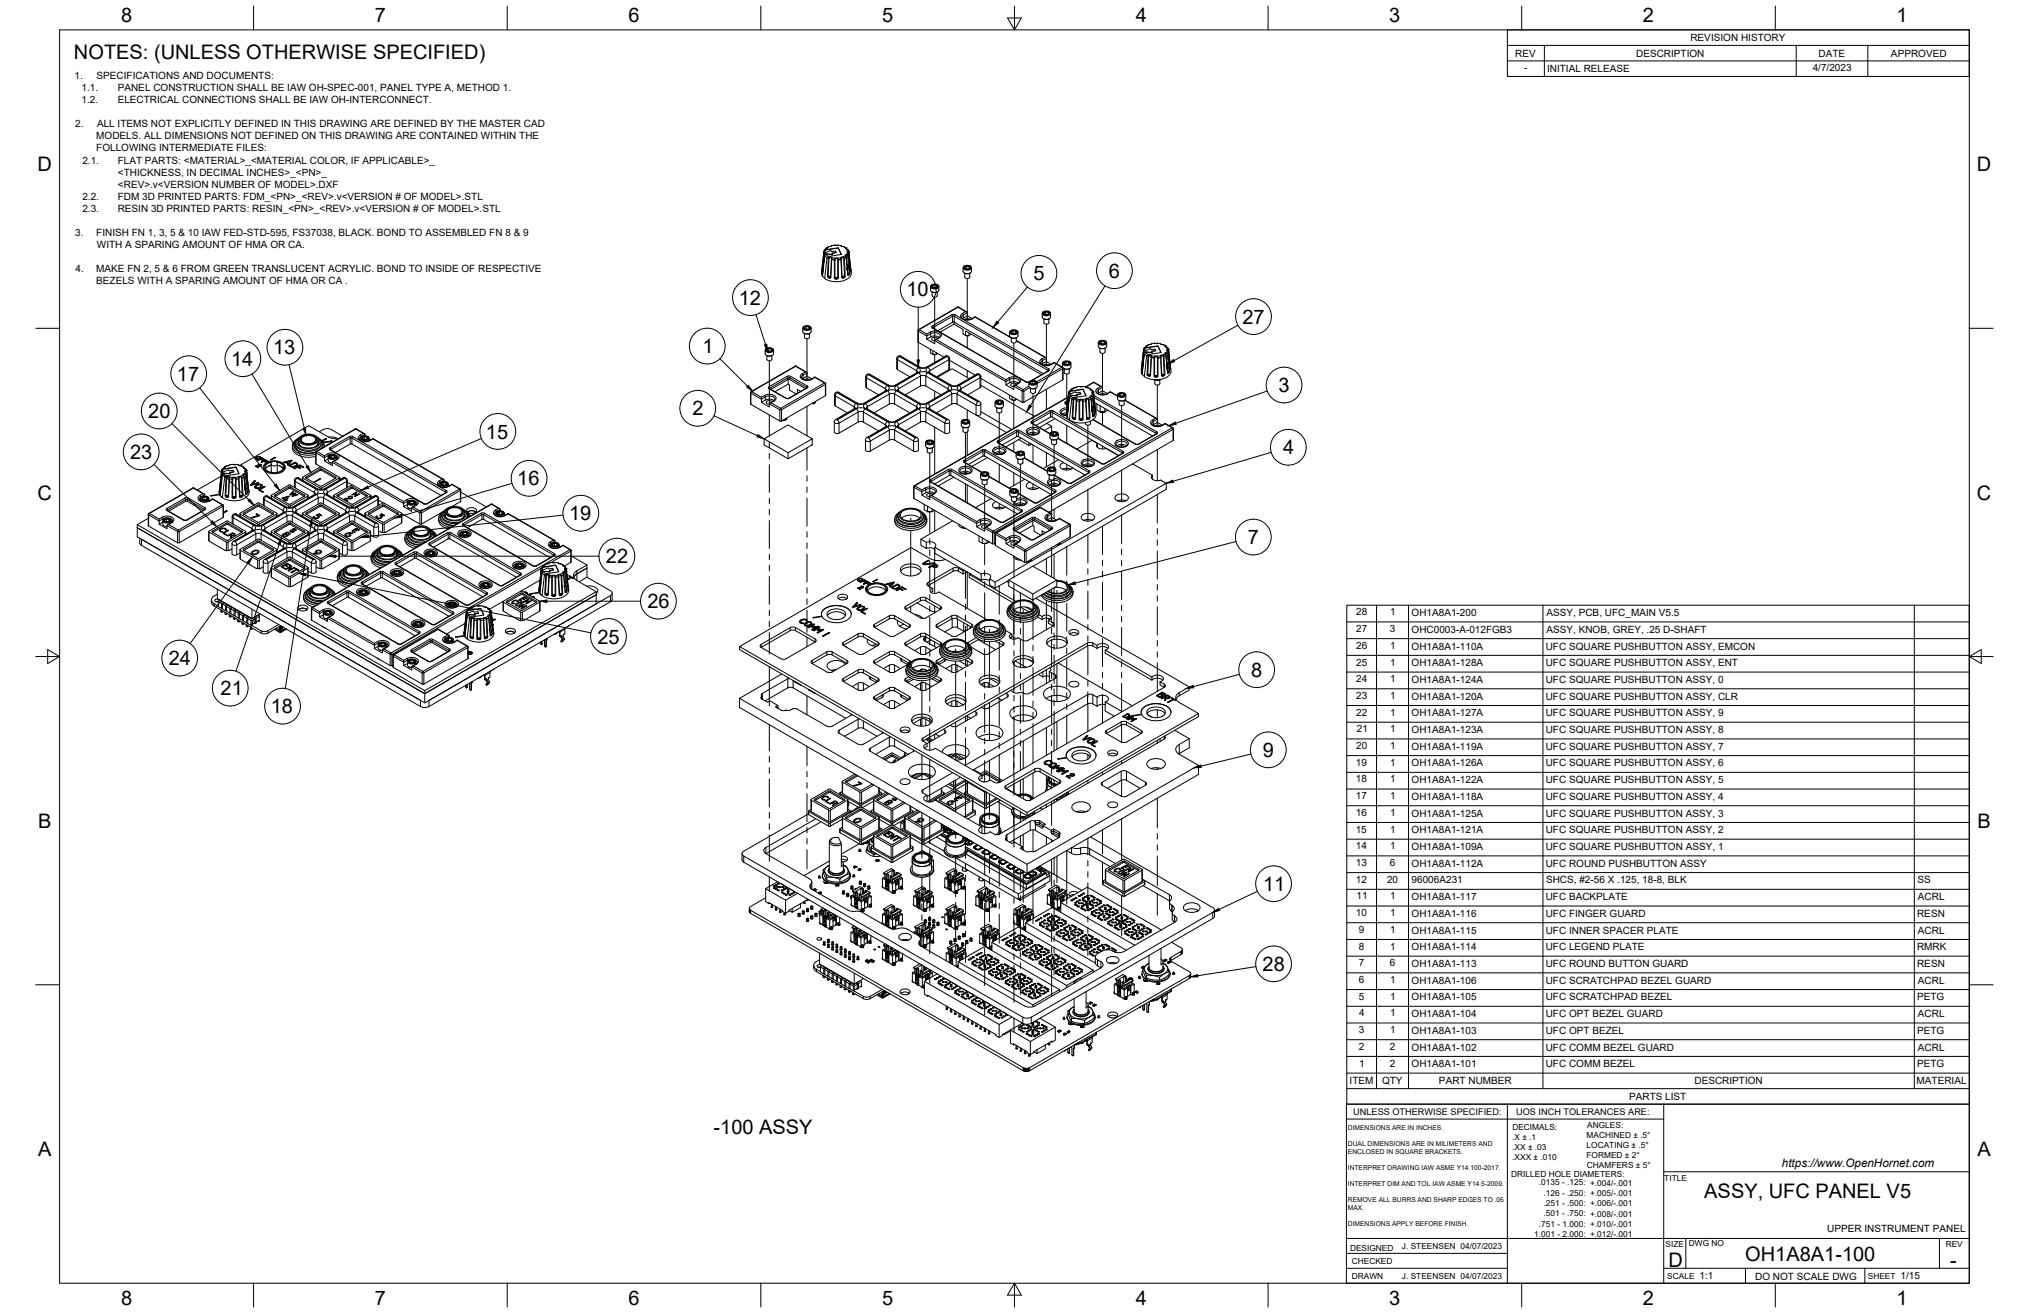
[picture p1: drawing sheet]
<svg xmlns="http://www.w3.org/2000/svg" width="864mm" height="559mm" viewBox="0 0 864 559" stroke-linecap="round" stroke-linejoin="round" font-family="sans-serif">
<defs><g id="words">
<g font-size="8.5">
<text x="51.6" y="9.4">8</text>
<text x="159.5" y="9.4">7</text>
<text x="267.5" y="9.4">6</text>
<text x="375.4" y="9.3">5</text>
<text x="483.4" y="9.4">4</text>
<text x="591.3" y="9.4">3</text>
<text x="699.3" y="9.4">2</text>
<text x="807.2" y="9.4">1</text>
<text x="31.5" y="25">NOTES: (UNLESS OTHERWISE SPECIFIED)</text>
<text x="16" y="72.9">D</text>
<text x="841.4" y="72.9">D</text>
<text x="439.8" y="119.4">5</text>
<text x="472" y="118.2">6</text>
<text x="314.4" y="129.7">12</text>
<text x="385.8" y="126.1">10</text>
<text x="528.8" y="137.8">27</text>
<text x="98.4" y="155.7">14</text>
<text x="116.3" y="150.8">13</text>
<text x="299" y="150.4">1</text>
<text x="75.3" y="162.1">17</text>
<text x="544.2" y="166.9">3</text>
<text x="63.1" y="177.9">20</text>
<text x="294.7" y="176.8">2</text>
<text x="206.8" y="186.6">15</text>
<text x="55.4" y="195.3">23</text>
<text x="546.1" y="193.4">4</text>
<text x="220.2" y="206.6">16</text>
<text x="16" y="212.6">C</text>
<text x="841.4" y="212.6">C</text>
<text x="242.2" y="221.4">19</text>
<text x="531.1" y="231.6">7</text>
<text x="257.9" y="239.8">22</text>
<text x="275.5" y="258.9">26</text>
<text x="254.3" y="273.9">25</text>
<text x="71.8" y="283.1">24</text>
<text x="532.5" y="288">8</text>
<text x="93.9" y="295.9">21</text>
<text x="115.2" y="303.6">18</text>
<text x="537.4" y="322.1">9</text>
<text x="16.2" y="352.3">B</text>
<text x="841.7" y="352.3">B</text>
<text x="537.6" y="379.2">11</text>
<text x="537.4" y="413.2">28</text>
<text x="303.7" y="482.4">-100 ASSY</text>
<text x="16.2" y="492">A</text>
<text x="841.7" y="492">A</text>
<text x="725.4" y="510">ASSY, UFC PANEL V5</text>
<text x="710.1" y="539.1">D</text>
<text x="742.8" y="536.7">OH1A8A1-100</text>
<text x="830.1" y="539.1">-</text>
<text x="51.6" y="555.5">8</text>
<text x="159.5" y="555.5">7</text>
<text x="267.5" y="555.5">6</text>
<text x="375.4" y="555.4">5</text>
<text x="483.4" y="555.5">4</text>
<text x="591.3" y="555.5">3</text>
<text x="699.3" y="555.5">2</text>
<text x="807.2" y="555.5">1</text>
</g>
<text font-size="5" x="758.4" y="496.8">https://www.OpenHornet.com</text>
<g font-size="4.3">
<text x="719.5" y="17.6">REVISION HISTORY</text>
<text x="644.9" y="24.2">REV</text>
<text x="696.4" y="24.2">DESCRIPTION</text>
<text x="774" y="24.2">DATE</text>
<text x="804.9" y="24.2">APPROVED</text>
<text x="31.7" y="33.7">1.</text>
<text x="41.1" y="33.7">SPECIFICATIONS AND DOCUMENTS:</text>
<text x="648.7" y="30.2">-</text>
<text x="658.5" y="30.6">INITIAL RELEASE</text>
<text x="771.5" y="30.3">4/7/2023</text>
<text x="34.7" y="38.9">1.1.</text>
<text x="50.1" y="38.9">PANEL CONSTRUCTION SHALL BE IAW OH-SPEC-001, PANEL TYPE A, METHOD 1.</text>
<text x="34.7" y="44">1.2.</text>
<text x="50.1" y="44">ELECTRICAL CONNECTIONS SHALL BE IAW OH-INTERCONNECT.</text>
<text x="32" y="54.2">2.</text>
<text x="41" y="59.3">MODELS. ALL DIMENSIONS NOT DEFINED ON THIS DRAWING ARE CONTAINED WITHIN THE</text>
<text x="41.3" y="54.2">ALL ITEMS NOT EXPLICITLY DEFINED IN THIS DRAWING ARE DEFINED BY THE MASTER CAD</text>
<text x="41" y="64.5">FOLLOWING INTERMEDIATE FILES:</text>
<text x="35.1" y="69.6">2.1.</text>
<text x="50.1" y="69.6">FLAT PARTS: &lt;MATERIAL&gt;_&lt;MATERIAL COLOR, IF APPLICABLE&gt;_</text>
<text x="50.2" y="74.7">&lt;THICKNESS, IN DECIMAL INCHES&gt;_&lt;PN&gt;_</text>
<text x="50.2" y="79.9">&lt;REV&gt;.v&lt;VERSION NUMBER OF MODEL&gt;.DXF</text>
<text x="35.1" y="85">2.2.</text>
<text x="50.1" y="85">FDM 3D PRINTED PARTS: FDM_&lt;PN&gt;_&lt;REV&gt;.v&lt;VERSION # OF MODEL&gt;.STL</text>
<text x="35.1" y="90.1">2.3.</text>
<text x="50.1" y="90.1">RESIN 3D PRINTED PARTS: RESIN_&lt;PN&gt;_&lt;REV&gt;.v&lt;VERSION # OF MODEL&gt;.STL</text>
<text x="32" y="100.4">3.</text>
<text x="41" y="100.4">FINISH FN 1, 3, 5 &amp; 10 IAW FED-STD-595, FS37038, BLACK. BOND TO ASSEMBLED FN 8 &amp; 9</text>
<text x="41.3" y="105.5">WITH A SPARING AMOUNT OF HMA OR CA.</text>
<text x="32.1" y="115.7">4.</text>
<text x="41" y="115.7">MAKE FN 2, 5 &amp; 6 FROM GREEN TRANSLUCENT ACRYLIC. BOND TO INSIDE OF RESPECTIVE</text>
<text x="41" y="120.8">BEZELS WITH A SPARING AMOUNT OF HMA OR CA .</text>
<text x="577.2" y="261.9">28</text>
<text x="591.7" y="261.9">1</text>
<text x="600.8" y="262.2">OH1A8A1-200</text>
<text x="658.2" y="262.2">ASSY, PCB, UFC_MAIN V5.5</text>
<text x="577.2" y="269">27</text>
<text x="591.5" y="269">3</text>
<text x="600.8" y="269.3">OHC0003-A-012FGB3</text>
<text x="658.2" y="269.3">ASSY, KNOB, GREY, .25 D-SHAFT</text>
<text x="577.2" y="276.1">26</text>
<text x="591.7" y="276.1">1</text>
<text x="600.8" y="276.4">OH1A8A1-110A</text>
<text x="657.9" y="276.4">UFC SQUARE PUSHBUTTON ASSY, EMCON</text>
<text x="577.2" y="283.3">25</text>
<text x="591.7" y="283.3">1</text>
<text x="600.8" y="283.5">OH1A8A1-128A</text>
<text x="657.9" y="283.5">UFC SQUARE PUSHBUTTON ASSY, ENT</text>
<text x="577.2" y="290.4">24</text>
<text x="591.7" y="290.4">1</text>
<text x="600.8" y="290.7">OH1A8A1-124A</text>
<text x="657.9" y="290.7">UFC SQUARE PUSHBUTTON ASSY, 0</text>
<text x="577.2" y="297.5">23</text>
<text x="591.7" y="297.5">1</text>
<text x="600.8" y="297.8">OH1A8A1-120A</text>
<text x="657.9" y="297.8">UFC SQUARE PUSHBUTTON ASSY, CLR</text>
<text x="577.3" y="304.6">22</text>
<text x="591.7" y="304.6">1</text>
<text x="600.8" y="304.9">OH1A8A1-127A</text>
<text x="657.9" y="304.9">UFC SQUARE PUSHBUTTON ASSY, 9</text>
<text x="577.5" y="311.7">21</text>
<text x="591.7" y="311.7">1</text>
<text x="600.8" y="312">OH1A8A1-123A</text>
<text x="657.9" y="312">UFC SQUARE PUSHBUTTON ASSY, 8</text>
<text x="577.2" y="318.8">20</text>
<text x="591.7" y="318.8">1</text>
<text x="600.8" y="319.1">OH1A8A1-119A</text>
<text x="657.9" y="319.1">UFC SQUARE PUSHBUTTON ASSY, 7</text>
<text x="577.1" y="325.9">19</text>
<text x="591.7" y="325.9">1</text>
<text x="600.8" y="326.2">OH1A8A1-126A</text>
<text x="657.9" y="326.2">UFC SQUARE PUSHBUTTON ASSY, 6</text>
<text x="577.1" y="333">18</text>
<text x="591.7" y="333">1</text>
<text x="600.8" y="333.3">OH1A8A1-122A</text>
<text x="657.9" y="333.3">UFC SQUARE PUSHBUTTON ASSY, 5</text>
<text x="577.1" y="340.1">17</text>
<text x="591.7" y="340.1">1</text>
<text x="600.8" y="340.4">OH1A8A1-118A</text>
<text x="657.9" y="340.4">UFC SQUARE PUSHBUTTON ASSY, 4</text>
<text x="577.1" y="347.2">16</text>
<text x="591.7" y="347.2">1</text>
<text x="600.8" y="347.5">OH1A8A1-125A</text>
<text x="657.9" y="347.5">UFC SQUARE PUSHBUTTON ASSY, 3</text>
<text x="577" y="354.4">15</text>
<text x="591.7" y="354.4">1</text>
<text x="600.8" y="354.6">OH1A8A1-121A</text>
<text x="657.9" y="354.6">UFC SQUARE PUSHBUTTON ASSY, 2</text>
<text x="577.1" y="361.5">14</text>
<text x="591.7" y="361.5">1</text>
<text x="600.8" y="361.8">OH1A8A1-109A</text>
<text x="657.9" y="361.8">UFC SQUARE PUSHBUTTON ASSY, 1</text>
<text x="577.1" y="368.6">13</text>
<text x="591.5" y="368.6">6</text>
<text x="600.8" y="368.9">OH1A8A1-112A</text>
<text x="657.9" y="368.9">UFC ROUND PUSHBUTTON ASSY</text>
<text x="577.1" y="375.7">12</text>
<text x="590.4" y="375.7">20</text>
<text x="600.8" y="375.9">96006A231</text>
<text x="658.1" y="376">SHCS, #2-56 X .125, 18-8, BLK</text>
<text x="816.1" y="376">SS</text>
<text x="577.4" y="382.8">11</text>
<text x="591.7" y="382.8">1</text>
<text x="600.8" y="383.1">OH1A8A1-117</text>
<text x="657.9" y="383.1">UFC BACKPLATE</text>
<text x="816.3" y="383.1">ACRL</text>
<text x="577.1" y="389.9">10</text>
<text x="591.7" y="389.9">1</text>
<text x="600.8" y="390.2">OH1A8A1-116</text>
<text x="657.9" y="390.2">UFC FINGER GUARD</text>
<text x="816" y="390.2">RESN</text>
<text x="578.4" y="397">9</text>
<text x="591.7" y="397">1</text>
<text x="600.8" y="397.3">OH1A8A1-115</text>
<text x="657.9" y="397.3">UFC INNER SPACER PLATE</text>
<text x="816.3" y="397.3">ACRL</text>
<text x="578.4" y="404.1">8</text>
<text x="591.7" y="404.1">1</text>
<text x="600.8" y="404.4">OH1A8A1-114</text>
<text x="657.9" y="404.4">UFC LEGEND PLATE</text>
<text x="816" y="404.4">RMRK</text>
<text x="578.4" y="411.2">7</text>
<text x="591.5" y="411.2">6</text>
<text x="600.8" y="411.5">OH1A8A1-113</text>
<text x="657.9" y="411.5">UFC ROUND BUTTON GUARD</text>
<text x="816" y="411.5">RESN</text>
<text x="578.4" y="418.4">6</text>
<text x="591.7" y="418.4">1</text>
<text x="600.8" y="418.7">OH1A8A1-106</text>
<text x="657.9" y="418.7">UFC SCRATCHPAD BEZEL GUARD</text>
<text x="816.3" y="418.7">ACRL</text>
<text x="578.4" y="425.5">5</text>
<text x="591.7" y="425.5">1</text>
<text x="600.8" y="425.8">OH1A8A1-105</text>
<text x="657.9" y="425.8">UFC SCRATCHPAD BEZEL</text>
<text x="816" y="425.8">PETG</text>
<text x="578.5" y="432.6">4</text>
<text x="591.7" y="432.6">1</text>
<text x="600.8" y="432.9">OH1A8A1-104</text>
<text x="657.9" y="432.9">UFC OPT BEZEL GUARD</text>
<text x="816.3" y="432.9">ACRL</text>
<text x="578.4" y="439.7">3</text>
<text x="591.7" y="439.7">1</text>
<text x="600.8" y="440">OH1A8A1-103</text>
<text x="657.9" y="440">UFC OPT BEZEL</text>
<text x="816" y="440">PETG</text>
<text x="578.4" y="446.8">2</text>
<text x="591.6" y="446.8">2</text>
<text x="600.8" y="447.1">OH1A8A1-102</text>
<text x="657.9" y="447.1">UFC COMM BEZEL GUARD</text>
<text x="816.3" y="447.1">ACRL</text>
<text x="578.5" y="453.9">1</text>
<text x="591.6" y="453.9">2</text>
<text x="600.8" y="454.2">OH1A8A1-101</text>
<text x="657.9" y="454.2">UFC COMM BEZEL</text>
<text x="816" y="454.2">PETG</text>
<text x="574.4" y="461.5">ITEM</text>
<text x="588.2" y="461.4">QTY</text>
<text x="612.5" y="461.5">PART NUMBER</text>
<text x="721.2" y="461.5">DESCRIPTION</text>
<text x="815.7" y="461.5">MATERIAL</text>
<text x="693.4" y="468.1">PARTS LIST</text>
<text x="777.7" y="524.4">UPPER INSTRUMENT PANEL</text>
<text x="723.4" y="544.5">1:1</text>
<text x="747" y="544.7">DO NOT SCALE DWG</text>
<text x="809" y="544.5">1/15</text>
</g>
<g font-size="3.9">
<text x="576" y="474.6">UNLESS OTHERWISE SPECIFIED:</text>
<text x="645.3" y="474.7">UOS INCH TOLERANCES ARE:</text>
</g>
<g font-size="3.5">
<text x="643.7" y="485">.X ± .1</text>
<text x="643.7" y="480.8">DECIMALS:</text>
<text x="675.3" y="484.3">MACHINED ± .5°</text>
<text x="675.6" y="480">ANGLES:</text>
<text x="643.7" y="489.3">.XX ± .03</text>
<text x="675.3" y="488.6">LOCATING ± .5°</text>
<text x="643.7" y="493.5">.XXX ± .010</text>
<text x="675.3" y="492.8">FORMED ± 2°</text>
<text x="675.4" y="497.1">CHAMFERS ± 5°</text>
<text x="643.2" y="501.1">DRILLED HOLE DIAMETERS:</text>
<text x="708.4" y="502.7">TITLE</text>
<text x="655" y="504.4">.0135 - .125: +.004/-.001</text>
<text x="657" y="508.8">.126 - .250: +.005/-.001</text>
<text x="657" y="513.2">.251 - .500: +.006/-.001</text>
<text x="657" y="517.7">.501 - .750: +.008/-.001</text>
<text x="653.1" y="526.5">1.001 - 2.000: +.012/-.001</text>
<text x="655" y="522.1">.751 - 1.000: +.010/-.001</text>
<text x="574.6" y="532.3">DESIGNED</text>
<text x="596.7" y="531.6">J. STEENSEN 04/07/2023</text>
<text x="708.9" y="530.9">SIZE</text>
<text x="718.9" y="530.5">DWG NO</text>
<text x="828.2" y="530.9">REV</text>
<text x="575.4" y="537.9">CHECKED</text>
<text x="575.4" y="544.3">DRAWN</text>
<text x="596.7" y="544.3">J. STEENSEN 04/07/2023</text>
<text x="709.6" y="544.2">SCALE</text>
<text x="795" y="544.2">SHEET</text>
</g>
<g font-size="2.8">
<text x="573.7" y="480.9">DIMENSIONS ARE IN INCHES.</text>
<text x="573.7" y="487.7">DUAL DIMENSIONS ARE IN MILIMETERS AND</text>
<text x="573.7" y="491.1">ENCLOSED IN SQUARE BRACKETS.</text>
<text x="573.7" y="497.9">INTERPRET DRAWING IAW ASME Y14.100-2017.</text>
<text x="573.7" y="504.7">INTERPRET DIM AND TOL IAW ASME Y14.5-2009.</text>
<text x="573.7" y="511.6">REMOVE ALL BURRS AND SHARP EDGES TO .05</text>
<text x="573.7" y="514.9">MAX.</text>
<text x="573.7" y="521.8">DIMENSIONS APPLY BEFORE FINISH.</text>
</g>
</g></defs>
<!-- layer: Visible -->
<g fill="none" stroke="#000" stroke-width=".43">
<path d="M349.7 116.9l.3 .6M350.1 117.5l.9 .9M350.6 108l-.9 8.9M350.6 108l.3 .6M350.6 107.4l-.9 9.2M350.7 106.8l-.9 8.9M350.9 106.4h.1M350.9 106.4l-.2 .4M351 108.7l1 1M351.2 107.5l.3 .7M351.3 106.3l5.5-.8 1.3 2.8-5.5 .9M351.3 106.3l-.6 .5"/>
<path d="M351.4 106.4l-.2 1.1M351.5 108.2l-.6 .4M351.5 108.2l.4-.1-.9 .6-1 8.8 .9-8.9M351.5 106h.1M351.5 106l-.2 .3M351.5 106l-.6 .4M351.5 108.2l1.1 1M351.7 105.7v.3M351.8 105.6h.1M351.8 105.6l-.1 .2M351.9 105.7l-.4 .3M352 109.6l.6 .3"/>
<path d="M352.6 110h.1M352.6 110h.2M352.6 109.2l-.6 .5M352.6 109.1l.5 .5M352.9 104.9l-1.1 .6M353.9 109.9l1.7 .2M353.9 110.4h.1M353.9 110.4l-.4 7.7M353.9 110.2v.2M354 110.4h.1M354 110.4l1.1 .2M354.2 107.8l1.7-.3-.3-.7-1.7 .3-.3-.5-3 1.4"/>
<path d="M355.1 110.6h.1M355.1 110.6h.3M355.3 104.3l-2.2 .6-1.2 .8M355.3 104.3h1.3M355.9 107.5l-1.7 .2 .2 .7-2.5-.3M356.6 110.6h.2M356.6 104.3l2.3 .6 .9 .5M356.8 105.5l-5.4 .9-.6 .5-.1 1.1M356.8 105.6l1.3 2.7M356.8 110.6h.1M357.9 110.4l-1.1 .2M357.9 110.4h.1"/>
<path d="M358 110.2l.5 7.9M358.1 109.9l-1.7 .2M358.1 110.4h-.2M358.9 109.4h.1M358.9 109.4l-.1 .2M359.1 104.9l1.1 .6M359.4 110h.1M359.4 110h-.3M359.8 105.4l.1 .1M359.8 108.8l.2 .1M359.8 108.8l-.9 .5M359.9 105.5l.1 .2"/>
<path d="M360 105.7l1 .7M360 108.9h.1M360 108.9l.2 .5M360.2 109.5l-.8 .4M360.2 109.5h.1M360.2 105.6h.1M360.2 105.6v.2M360.2 109.4l.4 4.4M360.2 109.4v.1M360.2 105.7l.1 .3M360.6 114.4h.1M360.4 106l.5 1.1"/>
<path d="M360.6 112.9h.8l.2 1-.1 .5-.9 .5M360.6 113.8l.1 1.3M360.6 113.7l.3 .1M360.6 113.2h.1M360.6 113.2h.3M360.7 107.3l.2 .2M360.7 115.1l.2 2M360.8 107.5l-.4 1M360.8 107.5h.1M360.9 107.5l.4 .5M360.9 113.8l-.3 .6M360.9 113.2v.6"/>
<path d="M360.9 113.2h-.3M360.9 113.8l-.4 .7M361 108.6l-.2 .2M361 106.4h.1M361 108.6h.1M361 106.4l.3 .6M361.3 108l-.3 .6M361.3 107.1l.9 7.7a3.5 3.5 0 0 1-3 4.6 9.8 9.8 0 0 1-8.2-.9l1-8.8M361.3 107h.1M361.3 107l-.1 .3M361.3 108h.1M361.3 108l.8 7.4"/>
<path d="M409.9 114v1.5a2.07 2.07 0 0 0 3.6 0v-1.5M410.3 113.4a1.87 1.87 0 0 1 3 .6 1.81 1.81 0 0 1-3.2-.3zM410.4 116.2l.1 .1M410.5 113.2l-.6 .6a1.91 1.91 0 0 0 1.8 1.2 1.91 1.91 0 0 0 1.8-1.2l-.7-.6M410.6 113.7l.3 .6M411.3 114.4l.6 .1M411.4 113.2l-.8 .5M411.4 113.2l1.1 .2 .3 .6-.4 .3M411.4 113.2v1.2M411.4 113.2l1.1 .2M412.5 113.4v.9M412.5 113.4a.87 .87 0 0 1-.2 1.1 .87 .87 0 0 1-1.2-.1l-.2-.1"/>
<path d="M412.9 116.2l-1 .3-1.3-.2v1.6a1.23 1.23 0 0 0 2.2 0l-.1-1.6M341.7 139.6v1.5a2.07 2.07 0 0 0 3.6 0l-.1-1.5M342.1 139.1a1.87 1.87 0 0 1 3 .5 1.81 1.81 0 0 1-3.2-.3zM342.3 138.8l-.6 .7a1.91 1.91 0 0 0 1.8 1.2 1.91 1.91 0 0 0 1.7-1.2l-.6-.7M342.4 139.3l.3 .6M342.4 139.3l.3 .7M343.2 138.9l-.8 .4M343.2 138.9l1.1 .1 .3 .7-.4 .3 .1-1M343.2 138.9v1.2M343.2 138.8l-.8 .5M343.2 138.8a.8 .8 0 0 1 1 .1 .8 .8 0 0 1 .1 1h-1.6M396 122v1.5a2.07 2.07 0 0 0 3.6 0"/>
<path d="M396.4 121.4a1.87 1.87 0 0 1 3 .6 1.81 1.81 0 0 1-3.1-.3zM396.6 124.2l1 .3 1.4-.2M396.7 121.2l-.6 .6a1.91 1.91 0 0 0 1.7 1.2 1.91 1.91 0 0 0 1.8-1.2l-.5-.6M396.7 121.7l.3 .6M396.7 124.3l.1 1.6a1.23 1.23 0 0 0 2.1 0v-1.6M397 139.5l40 23.1 1.1-.2M397.4 122.4l.6 .1M397.5 121.2l-.8 .5M397.5 121.2l1.1 .2 .3 .6-.3 .3M397.5 121.2v1.2M397.5 121.2a.8 .8 0 0 1 1.1 .1 .8 .8 0 0 1 .1 1h-1.7M398.6 121.4v.9"/>
<path d="M398.9 121.2h.2M399.1 124.2l-.2 .1M399.6 122v1.5M406 137.1v.9l3.9 2.2v2a2.33 2.33 0 0 0 3.5 0M406 138l-5.8 3.4M408 130.7l3.5 2M408 130.7h-.5l-16.5 9.6M410.5 136a1.93 1.93 0 0 1 2.4 0M411 132.6l.7 .4v1.4l2 1.2M411.7 134.4l-2 1.2M415.1 134.8v.2M415.1 134.8l-2 1.1-1.2 .2-1.9-.3-.7-.8"/>
<path d="M415.1 134.8l14.8 8.6M443.6 133.4v1.5a2.07 2.07 0 0 0 3.6 0l-.1-1.5M443.9 132.8a1.87 1.87 0 0 1 3.1 .6 1.81 1.81 0 0 1-3.2-.3zM444.1 135.6l1 .4 1.5-.4M444.2 132.6l-.6 .6a1.91 1.91 0 0 0 1.8 1.2 1.91 1.91 0 0 0 1.7-1.2l-.6-.6M444.3 133.1l.3 .6M444.3 135.7v1.6a1.23 1.23 0 0 0 2.1 0M445 133.9h.6M445.1 132.6l-.8 .5M445.1 132.6l1.1 .2 .3 .6-.4 .4 .1-1M445.1 132.6v1.2M445.1 132.6l1.1 .2"/>
<path d="M446.2 132.8a.87 .87 0 0 1-.2 1.2 .87 .87 0 0 1-1.2-.2l-.2-.1M446.4 135.7v1.7M325.7 150.5a2.07 2.07 0 0 0 3.5 0M325.7 149v1.5M326 148.5a1.87 1.87 0 0 1 3 .5 1.81 1.81 0 0 1-3.1-.3zM326.2 148.3l-.5 .5a1.91 1.91 0 0 0 1.8 1.2 1.91 1.91 0 0 0 1.7-1.2l-.5-.5M326.2 151.2l.1 .1M326.3 148.2l-.1 .1M326.3 148.7l.3 .6M326.3 148.7l.3 .7M326.4 151.3v1.6a1.23 1.23 0 0 0 2.1 0v-1.6M327.1 149.5h.5"/>
<path d="M327.2 148.2l-.9 .5M327.2 148.2l1.1 .2 .2 .7-.3 .3M327.2 148.2v1.3M327.2 148.2l1.1 .2M328.3 148.4v.9M328.3 148.4a.87 .87 0 0 1-.2 1.2 .87 .87 0 0 1-1.2-.1l-.3-.2M328.6 148.2l.1 .1M328.7 151.2l-1 .4-1.4-.3M329.2 149v1.5M342.2 141.8l1 .4 1.4-.3M342.8 158.3l.7 .4v1.4l2 1.1M343.1 140.1h.6"/>
<path d="M343.3 158.4l-4.4-2.5h-.5l-18.8 10.9-.1 5.2 12.9 7.3 18.9-10.9M344.7 141.8l-.1 1.7a1.23 1.23 0 0 1-2.2 0v-1.5M382 157.3l5.2 3M390.6 158.3l-9.7 5.7-1.1 .3-1.5-.3-8.1-4.7-1.3 .1-.4 .8v4.5l5.4 3.3M390.9 145.7l10.8 6.3M391 140.3l-.3 .4 .2 5M394.4 144.4l3.4 1.9v-1.4l.7-.4M394.4 142.2v2.2l1.7-1a3.6 3.6 0 0 1 3.7 .2M395.2 158.3l9.7 5.7 1.1 .3 1.4-.3 8.3-4.7 .9-.2 .8 .9 .1 4.5M396 148.7v1.5l1.1 .6a1.63 1.63 0 0 0 2-.3M397.1 149.3v1.5h1.5v-.7M399.1 144a1.61 1.61 0 0 0-2.6 .4l.5 .5 .8 .2"/>
<path d="M399.1 140.8l6.3-3.7h.8l37.8 21.9M400.2 143l-.3 .5-1.9 1.1M403.8 157.3l-5.2 3M404.2 156.8v-4.4l-.9-.9-.8 .1-8.3 4.7-1.6 .3-1-.3-8.9-4.9-.6 .3-.4 .7v4.4l.3 .5M404.2 153.4l10.8 6.2M404.2 156.8l-.4 .5M412.4 141.6v1.2h-1.4v-2l32.3 18.6M429.7 141.4v1.5a2.07 2.07 0 0 0 3.6 0v-1.5M430.1 140.8a1.87 1.87 0 0 1 3 .6 1.81 1.81 0 0 1-3.2-.3zM430.2 143.6l.2 .1M430.4 140.6l-.7 .6a1.91 1.91 0 0 0 1.8 1.2 1.91 1.91 0 0 0 1.8-1.2l-.7-.6M430.4 141.1l.3 .6"/>
<path d="M430.4 141.1l.3 .7M431.1 141.9h.6M431.2 140.6l-.8 .5M431.2 140.6l1.1 .2 .3 .7-.4 .3M431.2 140.6v1.3M432.3 140.8v.9M432.3 140.8a1.56 1.56 0 0 0-1.9 .3M432.3 140.8a.87 .87 0 0 1-.2 1.2 .87 .87 0 0 1-1.2-.2l-.2-.1M432.6 144.9l12.6 7.3M432.8 143.6l-1 .4-1.4-.3v1.6a1.23 1.23 0 0 0 2.2 0v-1.6M444.2 155.4a1.93 1.93 0 0 1 2.4 0M444.7 152.1l.7 .4v1.3l2 1.2"/>
<path d="M445.4 153.8l-2 1.2M446.2 157.8l-7.3 4.2M448.7 154.2v.2M448.7 154.2l-2.9 1.4-1.9-.3-.9-.9M448.7 154.2l3.6 2.1M452.3 154.6v1.5a2.07 2.07 0 0 0 3.5 0v-1.5M452.5 156.6l-.1 5-16.6 9.6M452.6 154.1a1.87 1.87 0 0 1 3 .5 1.81 1.81 0 0 1-3.1-.3zM452.8 153.9l-.5 .6a1.91 1.91 0 0 0 1.8 1.2 1.91 1.91 0 0 0 1.7-1.2l-.5-.6M452.8 156.9h.1M452.9 153.8l-.1 .1M452.9 154.3l.3 .7"/>
<path d="M453.7 155.1l.5 .1M453.7 153.9l-.8 .4M453.7 153.9l1.2 .1 .2 .7-.3 .3M453.7 153.9v1.2M453.8 153.8l-.9 .5M453.8 153.8a.8 .8 0 0 1 1 .1 .8 .8 0 0 1 .1 1.1h-1.7M454.9 154v1M455.2 153.8l.1 .1M455.3 156.9l-1 .3-1.3-.2v1.6a1.23 1.23 0 0 0 2.1 0v-1.6M467.5 145.9v1.5a2.07 2.07 0 0 0 3.5 0v-1.5M467.8 145.3a1.87 1.87 0 0 1 3 .6 1.81 1.81 0 0 1-3.1-.3zM468 148.1l1 .3 1.4-.2"/>
<path d="M468.1 145.1l-.6 .6a1.91 1.91 0 0 0 1.8 1.2 1.91 1.91 0 0 0 1.7-1.2l-.6-.6M468.1 145.5a1.29 1.29 0 0 1 2.3 .4 1.56 1.56 0 0 1-2 .3M468.1 145.5l.3 .7M468.1 145.6l.3 .6M468.2 148.2v1.6a1.23 1.23 0 0 0 2.1 0v-1.6M468.9 146.3l.5 .1M468.9 145.1l-.8 .5M468.9 145.1l1.1 .2 .3 .6-.3 .3v-.9M468.9 145.1v1.2M470.5 148.1l-.1 .1M486.2 159.2l.9 1M486.7 149.8l-.9 8.8 .3 .6"/>
<path d="M486.7 149.2l-.9 9.1M486.7 149.7l.3 .7M487 148.1h.1M487 148.1l-.2 .5M487.1 150.5l1 .9M487.2 149.3l-.5 .5M487.2 149.3l2.5-1 .2 .5 1.7-.2 .3 .6-1.7 .4M487.2 149.3l.3 .6M487.4 148.1l-.2 .1a4.4 4.4 0 0 0-.8 3.5l-.6 5.7M487.4 148.1l5.4-.9 1.4 2.9-5.5 .8M487.5 148.1l-.2 1.1M487.5 149.9l-.5 .5"/>
<path d="M487.5 149.9l.5-.1-.9 .7-1 8.7 .9-8.8M487.6 147.7h.1M487.6 147.7l-.2 .4M487.6 147.7l-.6 .4M487.6 150l1.1 .9M487.8 147.4l-.1 .3M487.8 147.3h.1M487.8 147.3v.3M488 147.5l-.4 .2M488 149.8l2.5 .2M488.1 151.4l.5 .3M488.6 151.7h.1"/>
<path d="M488.6 151.7l.3 .1M488.7 150.9l-.6 .5M488.7 150.9l.5 .5M488.9 146.7l-1 .6M489.9 151.6l1.7 .3M489.9 152.1l.2 .1M489.9 152.1l-.4 7.8M490 152l-.1 .1M490.1 152.2h.1M490.1 152.2l1.1 .1M491.2 152.4h.1M491.2 152.4h.2"/>
<path d="M491.5 146.1l-2.4 .5-1.1 .8M491.5 146.1h.1M491.5 146.1l2.4 .2M491.9 149.2l-1.7 .3 .3 .6-2.5-.2M492.6 152.4h.3M492.8 147.2l-5.3 .9-.6 .5-.2 1.1M492.8 147.3l1.3 2.8M492.9 152.4h.1M493.9 146.3h.1M493.9 151.4l.2 .2M493.9 151.4l-1.5 .5M494 152.2h.1"/>
<path d="M494 152.2l-1.1 .1M494 146.3l2.1 1.1M494.1 152l.4 7.9M494.1 152.1l-.1 .1M495.1 146.7l.4 .2M495.4 151.7h.1M495.4 151.7l-.2 .1M495.5 146.8l.7 .5M496.1 147.5l1 .6M496.1 150.6h.1M496.1 150.6l-1.2 .8M496.1 150.6l.2 .6"/>
<path d="M496.2 151.2h.1M496.2 147.3h.1M496.2 147.3l.1 .3M496.2 151.2l-.7 .5M496.3 151.2l.2 5.2 .3 .4M496.3 151.2h.1M496.3 147.4v.3M496.5 156.2h.2M496.5 147.7l.5 1.1M496.5 156.1l.2 .1M496.6 154.7h.9l.1 .9-.1 .5-.9 .6M496.7 155.4l.3 .2"/>
<path d="M496.7 155l.2-.1 .1 .4-.5 1M496.7 155h-.1M496.7 155h.3v.6M496.8 149.1l.1 .1M496.8 156.8l.2 2M496.9 149.2l-.4 1M496.9 149.2l.5 .5M497 155.6l-.3 .6M497.1 148.1h.1M497.1 148.1l.3 .7M497.4 148.8l.8 7.7a3.4 3.4 0 0 1-2.9 4.6 9.8 9.8 0 0 1-8.2-.8l1-8.9M497.4 148.8h.1"/>
<path d="M497.4 149.8h.1M497.4 148.8l-.2 .2M497.4 149.7v.1M497.4 149.7l.8 7.5M497.4 149.7l-.6 .9M324.1 169.1v2.2l3.3 1.9v-1.4M325.8 170.3l-1.7 1M325.8 170.3a3.6 3.6 0 0 1 3.6 .2M328.2 171.4l-.7 .4M328.7 170.9a1.61 1.61 0 0 0-2.6 .5l.5 .4 .9 .2M329.8 169.9l-.4 .6-1.7 1M334.4 178.7l-1.3 .2"/>
<path d="M334.9 177.9v.5l-.9 .5-1 .1M335.4 161.5v2l.6 .3v2.2l2.9 1.7M335.4 163.5l-5.5 3.2M340.8 166.6l-1.4-.8v1.6M342.3 161.6a1.93 1.93 0 0 1 2.4 0M342.8 165.4l-7.2-4-7.5 4.3M343.4 165l-8.2 4.6-7.7-4.2M343.5 160.1l-2 1.1M346.2 171.3v.6l-.5-.3M346.7 171.6l-.5 .3M346.8 160.5l4.6 2.7-.1 5.2M346.8 160.5v.1"/>
<path d="M346.8 160.5l-1.9 1-1.2 .3-1.9-.4-.7-.8M347.1 170.8l-.4 .8M364 173.7l-8.6 5.1-.3 .6v4.4a1.43 1.43 0 0 0 2 .5l8.5-4.9 1.9 .2M367.5 179.6l6.4 3.8M368.7 173.7l9.6 5.6 1.1 .3 1.5-.3 9.7-5.6M377.3 166l-9.6 5.6-1.1 .3-1.4-.2-8.2-4.7-1.1-.1-.7 1v4.5l5.4 3.3M380.8 172l6.4 3.7M380.8 172l-.9-.3-1.4 .3-6.5 3.7M382 166l9.6 5.6 1 .3 1.7-.3 9.6-5.6M385.3 168l6.5-3.7 1.4-.3 7.3 4M395.2 173.7l8.7 5.1 .3 .6v4.4M398.6 175.7l6.5-3.7 1.4-.3 8.9 4.9a1.43 1.43 0 0 0 2.1-.5"/>
<path d="M399 160.5l6.3-3.6 7.2 4.2M408.5 166l8.7 5.2 .3 .5v4.4M409.2 179.5v1.5a2.07 2.07 0 0 0 3.5 0v-1.5M409.5 179a1.87 1.87 0 0 1 3 .5 1.81 1.81 0 0 1-3.1-.3zM409.8 178.7l-.6 .7a1.91 1.91 0 0 0 1.7 1.2 1.91 1.91 0 0 0 1.8-1.2l-.6-.7M410.6 178.8l-.8 .4 .3 .7M410.6 178.8l.6 .2a.43 .43 0 0 1 .5-.1 .43 .43 0 0 1 .2 .5l-.2 .5M410.6 178.8v1.2M410.6 178.7l-.8 .5 .3 .6M410.6 178.7l1.2 .2M411.8 178.9v1M411.8 178.9a.87 .87 0 0 1-.3 1.2 .87 .87 0 0 1-1.1-.1l-.3-.2"/>
<path d="M415.6 176.7l12.8 7.4M417.5 161.1l17.6 10.1h.7M417.5 175.2l13.1 7.6M417.5 164l22.8 13.2M417.5 164.5l-.4 .5-5.2 3M423.5 171.2v1.5a2.07 2.07 0 0 0 3.6 0v-1.5M423.9 170.7a1.87 1.87 0 0 1 3 .5 1.81 1.81 0 0 1-3.2-.3zM424 170.5l-.5 .6a1.91 1.91 0 0 0 1.8 1.2 1.91 1.91 0 0 0 1.8-1.2l-.5-.6M424.1 173.5l1.5 .3 1-.3M424.2 170.4l-.1 .1M424.2 170.9l.3 .7M424.2 173.6v1.5a1.23 1.23 0 0 0 2.2 0v-1.5"/>
<path d="M424.9 171.7h.6M425 170.5l-.8 .4M425 170.5l1.1 .1 .3 .7-.3 .3M425 170.5v1.2M425 170.4l-.8 .5M425 170.4a.8 .8 0 0 1 1 .1 .8 .8 0 0 1 .1 1.1h-1.6M426.1 170.6v1M426.4 170.4l.2 .1M428.1 163.8l3.4 2v-1.4l.7-.4M428.1 161.6v2.2l1.7-1a3.6 3.6 0 0 1 3.7 .2M429.7 168.1v1.5a2.17 2.17 0 0 0 3.1 .3M430.8 168.7v1.5h1.4v-.6"/>
<path d="M432.7 163.5a1.61 1.61 0 0 0-2.5 .4l.4 .5 .9 .2M433.9 162.4l-.3 .6-1.9 1.1M437.9 162.9v1.5a2.07 2.07 0 0 0 3.6 0v-1.5M438.3 162.4a1.87 1.87 0 0 1 3 .5 1.81 1.81 0 0 1-3.2-.3zM438.4 162.2l-.5 .6a1.91 1.91 0 0 0 1.8 1.2 1.91 1.91 0 0 0 1.8-1.2l-.6-.6M438.4 165.2l1 .3 1.5-.3M438.6 162.1l-.2 .1M438.6 162.6l.3 .7M438.6 165.3v1.5a1.23 1.23 0 0 0 2.2 0l-.1-1.5M439.3 163.4h.6M439.4 162.2l-.8 .4M439.4 162.2l1.1 .1 .3 .7-.4 .3"/>
<path d="M439.4 162.2v1.2M439.4 162.1l-.8 .5M439.4 162.1a.8 .8 0 0 1 1 .1 .8 .8 0 0 1 .1 1.1h-1.6M440.5 162.3v1M440.8 162.1l.1 .1M449 178.2l-6.6 3.7M451.7 175.7l.6 .7 1.6 .4M453.6 171.8l.7 .4M453.9 177l.3 .6M453.9 175.6l-1.8 .7M453.9 176.2l-1 .4M453.9 176.2v.5"/>
<path d="M454.3 177.6l.9 1M454.6 168.9l-65.7 38.1 .1 5.2 33.4 19.2 1.2-.2M454.8 168.2l-.9 8.8M454.8 168.2l.3 .6M454.8 167.6l-.9 8.6M454.9 168.1v-1l.7-.6 5.4-.9 1.2 2.9M454.9 167l-1 8.8M454.9 167l.6-.5 5.5-.9 1.3 2.8-5.5 .9M455.1 166.6h.1M455.1 166.6l-.2 .4M455.1 166.5v.1M455.2 168.9l1 .9"/>
<path d="M455.3 167.7l-.5 .5M455.3 167.7l2.5-1 .2 .5 1.8-.2 .3 .6-1.7 .4M455.3 167.7l.3 .6M455.6 166.5l-.2 1.2M455.6 168.3l-.5 .5M455.6 168.3l.5-.1-.9 .7-1 8.8 .9-8.9M455.7 166.2l-.6 .3M455.7 166.2h.1M455.7 166.2l-.2 .3M455.7 168.4l1.1 .9M455.9 165.8v.3M455.9 165.7v.2"/>
<path d="M455.9 165.7h.1M456.1 165.9l-.4 .3M456.1 168.2l2.5 .2M456.2 169.8l-1 8.9a9.1 9.1 0 0 0 10.8-.8l.5-1.8M456.2 169.8l.5 .3M456.7 170.1l.3 .1M456.7 170.1h.1M456.8 169.3l-.6 .5M456.8 169.3l.5 .5M457.1 165.1l-1.1 .6M457.2 165l-1.1 .8M457.3 165h.1"/>
<path d="M457.3 165l2.2-.5h1.9l1.6 .5M458 170l1.7 .3M458.1 170.5l.1 .1M458.1 170.4v.1M458.1 170.5l-.4 7.7M458.2 170.6h.1M458.2 170.6l1.1 .2M459.3 170.8h.1M459.3 170.8h.2M460.1 167.6l-1.8 .3 .3 .6-2.5-.2M460.8 170.8h.2M461 170.8h.1"/>
<path d="M462.1 170.6l-1.1 .2M462.1 170.6h.1M462.2 170.4l.4 7.8M462.2 170l-1.6 .3M462.2 170.5l-.1 .1M463.1 165h.1M463 169.5h.1M463 169.5v.3M463.1 165l.9 .5M463.2 165.1l1.2 .6M463.5 170.1l-.2 .1M463.6 170.1h-.1"/>
<path d="M464.1 165.6h.1M464.1 165.6l.1 .2M464.1 179.3v1a1.13 1.13 0 0 1-1.2 .6 1.13 1.13 0 0 1-.9-1M464.2 169l-1.1 .5M464.2 165.9l1 .6M464.2 169l.2 .6M464.4 169.6l-.8 .5M464.4 169.7h.1M464.4 165.7h.1M464.4 165.7v.2M464.4 169.6l.2 5 .5 2.6M464.4 169.6v.1"/>
<path d="M464.4 165.8v.3M464.6 174.6h.2M464.6 174.5l.2 .1M464.7 166.2h.1M464.6 166.2l.5 1M464.7 173.1h.9l.2 .8-.1 .6-1 .6M464.8 173.9l.3 .1M464.8 173.4h.1M464.8 174.6l-.2 .1M464.8 173.4h.3M464.9 167.4l.2 .2M465.1 167.6l-.5 1.1"/>
<path d="M465.1 167.6l.4 .5M465.1 174l-.3 .6M465.1 173.4v.6M465.1 173.4h-.3M465.2 166.5v.1M465.2 166.6h.1M465.2 168.8l-.2 .2M465.2 168.8h.1M465.2 166.6l.3 .6M465.3 178.5l18.4 10.6h.7l7.8-4.5M465.5 168.2l-.3 .6M465.5 168.2h.1"/>
<path d="M465.5 167.2l-.2 .2M465.5 168.1h.1M465.5 167.2l1 9M465.5 168.1l.8 7.5M465.5 167.2h.1M465.8 162.8l3.2 1.8M465.8 162.8h-.5l-3.3 1.9M465.9 171.4l24.6 14.1M466.9 171.9v2.6a3.1 3.1 0 0 0 3.3 .8h-2v-2.6M468.1 167.9a1.93 1.93 0 0 1 2.3 0M468.5 164.5l.7 .4v1.4l2.1 1.2M469.2 166.3l-1.9 1.2"/>
<path d="M470.2 173.8v1.5l1.3-.7M472.6 166.7v.2M472.6 166.7l-2.1 1.2-1 .1-1.9-.3-.7-.8M472.6 166.7l3 1.7M475.6 168.1v1.5a2.07 2.07 0 0 0 3.6 0v-1.5M476 167.6a1.87 1.87 0 0 1 3 .5 1.81 1.81 0 0 1-3.2-.3zM476.1 170.3l.2 .1M476.3 167.3l-.7 .7a1.91 1.91 0 0 0 1.8 1.2 1.91 1.91 0 0 0 1.8-1.2l-.7-.7M476.3 170.4l1.3 .3 .9-.3M476.3 167.8l.3 .6M477 168.6h.6M477.1 167.3l-.8 .5"/>
<path d="M477.1 167.3l1.1 .2 .3 .6-.3 .4v-1M477.1 167.3v1.3M478.2 167.5a1.56 1.56 0 0 0-1.9 .3M478.2 167.5a.87 .87 0 0 1-.2 1.2 .87 .87 0 0 1-1.2-.2l-.2-.1M478.7 170.3l-.2 1.7a1.23 1.23 0 0 1-2.2 0v-1.5M478.8 170.3l13.6 7.8M491.4 161.6h.1M491.5 161.7v1.6a1.23 1.23 0 0 0 2.2 0l-.1-1.6M491.9 178l.7 .4v1.4l2 1.2M492.6 179.8l-1.7 1M493.8 161.6l-1 .3-1.3-.3M494 161.5a2.76 2.76 0 0 1-2.5 .1"/>
<path d="M94.6 199.7h.1M94.6 199.7l-.2 .4M95 199.6l5.4-.8 1.3 2.8-5.4 .9M95 199.6l-.7 .5M95.1 199.7l-.2 1.1M95.1 199.4l-.1 .2M95.1 199.3v.1M95.1 199.3l-.5 .4M95.1 199.3h.1M95.4 199l-.1 .3M95.4 198.9v.2M95.4 198.9h.1"/>
<path d="M95.6 199l1.1-.8 2.3-.6 2.6 .2 2.1 1.2M95.6 199.1l-.5 .2M96.5 198.3l-1.1 .6M100.4 198.8l-5.3 .9-.7 .5-.1 1.1M100.4 198.9l1.3 2.7M102.7 198.3l1.1 .6M103.7 199.1l1 .6M103.8 198.9v.2M103.8 198.9h.1M103.9 199v.3M104.1 199.4l.4 1M104.7 199.7h.1"/>
<path d="M104.7 199.7l.3 .6M108.8 198.4l1.1 .5-.7-.4M109 195.1v.1M109 195.2l.1 .1M109.1 198.3l-.2 .1M109.2 198.2l-.1 .2M109.6 194.3l-.9 .8M109.8 195.8v.1M109.8 195.3h-.7M109.9 197.8l.8-.1 .5 .4M109.9 197.8l1 .3M110 197.8h-.1"/>
<path d="M110 197.7v.1M110.3 197.6l-.3 .2M110.4 194.3l-1 .2-.7 .6M110.4 194.3l.5 .4M110.4 194.3l-.8 .1M110.4 194.3l.5 .5-.8 .6-1 .1-.4-.5M110.5 197.6l-.2 .1M110.6 194.6l-.2 .4-.7 .4-.7-.2M110.6 194.6l-.8-.1-.8 .7M110.6 194.7l-.8 .6M110.6 198.2l-1.4 .1M110.8 197.7h.2"/>
<path d="M110.8 197.6l-.3 .1M110.9 198.1l-.3 .2M110.9 198.1l-2 .3M110.9 198v.2M111 197.8l.2 .3-.2 .3-1.8 .1 .7 .5M111.1 195.4l.4-.3 1.1 .4M111.3 196.6v.1M111.4 194.9l-1.6 1M111.4 195l1.2 .5M111.4 194.9v.1M111.7 195.7l-.6-.3 .6 .5M111.7 195.8l-.9-.3-1 .4"/>
<path d="M112.6 195.6l-1.2-.6-1.6 .9M112.9 195.8l1.2 .6-1.2-.5-.4 .3M112.9 195.7l-1.6 .9M113.1 196.6l-.6-.4 .7 .5-.9-.4-1.1 .4M114.1 196.4l-1.2-.6-1.6 .9M115.3 195.6v.1M115.4 198l-1.5 .6-1 .9M115.7 196.7a2.38 2.38 0 0 0-2.7 2.9 5.3 5.3 0 0 0 7.5 0 2.38 2.38 0 0 0-2.7-2.9M116.9 194.7l-1.6 1M117 194.7l-1.7 .9M117 194.7h-.1M117.1 194.8l-1.8 .9"/>
<path d="M118.1 198l1.5 .6 1 .9M120.7 196.7l2 .8M120.8 196.7l-.1 .1M123.6 196.4l-.7 .9-1-.5M123.6 196.3l-1.7 .4M123.6 198.3l.4 .2M123.9 195.9l-3.1 .9M124 198.5l.3 .1M124.2 196l-1.3 1.9h-.5l.3-.4-.3 .4M124.2 195.9l-.3 .1M124.3 196l-3.6 .9M124.5 198.6h-.2"/>
<path d="M125 198.6l-.5 .1M125.4 198.5l-.4 .1M125.4 198.4v.1M125.5 198.4h-.1M125.6 196.7l-2.5 1.5 2.7-1.3M125.6 196.8l.2 .1M125.8 196.9l.9 .8M125.8 196.8l.8 .6M126 198.1l-.5 .4M126.1 198.1l-.1 .1M126.1 198v.1M126.2 197.7l-1 .9h-.9l-.7-.3"/>
<path d="M126.2 197.8l-.6-.7-2 1.1M126.2 197.7l-.1 .3M126.2 197.7h.1M126.6 197.4l-.2 .8-1.2 .6h-1.2l-.9-.7M126.6 186.8l-1.3 .9-.6 1.1a4.2 4.2 0 0 0 3.8 5.5l3.4 .3 2.5-.4M127 198.7l1 .6M127 198.7l.6-.4 1.4 .8 .2-.2M127 198.7l1 .6-.4 .1-1-.6-1.1 .7-.4-.1M127.1 188.4l.8 1.4M127.1 187.1v2M127.1 187.1a2.27 2.27 0 0 0 2.1 3.3 5.7 5.7 0 0 0 6.5-1.8l-.3-1.5M127.4 198l-2.2 1.4"/>
<path d="M127.6 186l-1.4 1.3-.4 1.7M127.7 198h.1M127.7 198l-.3 .1M127.7 187.1a4.3 4.3 0 0 1 5.8-1.6l1 .7 .4 .9M127.7 198l1.5 .8M127.8 185.8a5.8 5.8 0 0 1 7.4 .5 2 2 0 0 1-1.6 2.8 5.1 5.1 0 0 1-6.4-1.7zM128.2 187.1a3.7 3.7 0 0 0 5.9 .9l.3-.9M128.2 186a4.7 4.7 0 0 1 6.7 .9 3.2 3.2 0 0 1-4.3 2.2 2.3 2.3 0 0 1-2.7-2.7zM128.6 186.2a4.2 4.2 0 0 1 5.7 .4 2.52 2.52 0 0 1-3.4 2.3l-1.3-.3a1.45 1.45 0 0 1-1.3-.8 1.45 1.45 0 0 1 .3-1.6zM129.3 198.9l-1.8-.9-2.4 1.4M134.4 192.6v4.7l2.1 1.4M135 186l1.4 1.3 .3 1.7"/>
<path d="M135.4 187.1v2M135.4 188.4l-.7 1.4M135.9 183.8a4.6 4.6 0 0 1 5.2-1l4.8 2.8M135.9 186.8l1.6 1.3 .6 2M138.1 196.2l3.4 1.9v-1.3l.7-.5M138.1 194v2.2l1.6-.9M138.6 186.6l-1.5 1 1.9-.9M138.7 186.6h-.1M138.7 186.6l.3 .1-1.8 1.1M138.7 186.6v.1M139.7 194.5l.1 1.9 1.7 .7-1.3-.3M139.9 186.1l1.8-.1 2.1 .7"/>
<path d="M140.1 194a1.87 1.87 0 0 1 3 .5 1.81 1.81 0 0 1-3.2-.3zM140.2 193.8l-.5 .6a1.91 1.91 0 0 0 1.8 1.2 1.91 1.91 0 0 0 1.8-1.2l-.5-.6M140.3 193.7l-.1 .1M140.4 194.2l.3 .7M140.7 191.3l40 23.2 .8-.1 8.3-4.8M141.1 195l.6 .1M141.2 193.8l-.8 .4M141.2 193.8l1.1 .1 .3 .7-.4 .3M141.2 193.8v1.2M141.2 193.7l-.8 .5M141.2 193.7a.8 .8 0 0 1 1 .1 .8 .8 0 0 1 .1 1.1h-1.6M141.2 187.8l-3.5 .6"/>
<path d="M141.2 187.7l-3.6 .5M141.3 187.9l-3.7 .3M141.4 188.2l-2.4 1.4M141.5 188.2h-.1M142.3 193.9v1M142.6 193.7l.1 .1M142.8 192.6l6.3-3.6h.7l37.9 21.8M143.3 194.5v1.1M143.3 195.3l.2 .1M143.8 194.8l-.2 .6-1.9 1.1M144 186.7h-2.1l-1.8-.5-8.7-5-29.4 16.9M151.2 182.6l-16.6 9.5-.2 .4"/>
<path d="M151.2 182.5h.5l3.4 2.1M153.6 186.5v1.1M153.6 187.3l-.2 .1M153.9 186a1.87 1.87 0 0 1 3 .5 1.81 1.81 0 0 1-3.1-.3zM154.2 185.7l-.6 .7a1.91 1.91 0 0 0 1.8 1.2 1.91 1.91 0 0 0 1.7-1.2l-.6-.7M154.2 186.2l.3 .7M154.6 184.4l.6 .3 .1 .8M155 187h.5M155 185.8l-.8 .4M155 185.8l1.1 .1 .3 .7-.3 .3v-1M155 185.8v1.2M155.1 185.7l-.9 .5"/>
<path d="M155.1 185.7a.8 .8 0 0 1 1 .1 .8 .8 0 0 1 .1 1.1h-1.7M157.1 186.5v1.1M157.1 187.3l.3 .1M157.1 186.9l.5 .4M158.7 186.6v.2M158.7 186.6l-3 1.4-1.8-.3-.9-.9M158.7 186.6l30.1 17.4M325.2 186.8l10.2 5.9M335.4 192.7l10.3-5.9v2.5l-10.3 5.9zM345.7 186.8l-10.3-6-10.2 6v2.5l10.2 5.9M377.3 181.4l-8.6 5.1-.3 .5v4.5a1.43 1.43 0 0 0 2 .5l8.1-4.7 .9-.3 1.4 .3M380.8 187.3l8.1 4.7a1.43 1.43 0 0 0 2-.5"/>
<path d="M382 181.4l8.6 5.1 .3 .5v4.5M385.3 183.4l6.5-3.8 1.4-.2 9 4.9a1.43 1.43 0 0 0 2-.5M394 188.3v1.5a2.07 2.07 0 0 0 3.5 0v-1.5M394.3 187.7a1.87 1.87 0 0 1 3 .6 1.81 1.81 0 0 1-3.1-.3zM394.5 190.5l.1 .1M394.6 187.5l-.6 .6a1.91 1.91 0 0 0 1.7 1.2 1.91 1.91 0 0 0 1.8-1.2l-.6-.6M395.4 187.5l-.8 .5 .3 .6M395.4 187.5l1.2 .2 .3 .6-.4 .4M395.4 187.5v1.3h.5M395.4 187.5l1.2 .2M396.6 187.7v.9M396.6 187.7a.87 .87 0 0 1-.3 1.1 .87 .87 0 0 1-1.1-.1l-.3-.1"/>
<path d="M397 190.5l-1 .3-1.3-.2v1.6a1.23 1.23 0 0 0 2.1 0v-1.6M409.7 181.8l1 .3 1.5-.3M409.9 181.9v1.5a1.23 1.23 0 0 0 2.1 0v-1.5M410.5 196.7l7.3 4.4M410.5 180h.6M412.2 197.7l6.2-3.6h.7l28.3 16.3M420.2 194.8l-6.5 3.7M422.9 192.3l.7 .7 1.3 .4 2-.3 .8-.8M423.3 192.8a3.5 3.5 0 0 1 4 0M424.1 193.2a1.93 1.93 0 0 1 2.4 0M424.9 188.4l7.6 4.4M426.6 189.4l6.2-3.6h.7l28.3 16.3"/>
<path d="M432.5 193v1.5a2.07 2.07 0 0 0 3.6 0v-1.5M432.9 192.4a1.87 1.87 0 0 1 3 .6 1.81 1.81 0 0 1-3.2-.3zM433 195.2l1.6 .3 .9-.3M433.2 192.2l-.7 .7a1.91 1.91 0 0 0 1.8 1.1 1.91 1.91 0 0 0 1.8-1.1l-.7-.7M433.2 192.7l.3 .6M433.2 195.3v1.6M433.2 196.9a1.23 1.23 0 0 0 2.2 0M433.6 187.1l4.3 2.5M434 192.2l-.8 .5M434 192.2l1.1 .2 .3 .6-.4 .4M434 192.2l-.1 1.3h.6M434.6 186.5l-6.5 3.7"/>
<path d="M435.1 192.4v.9M435.1 192.4a1.56 1.56 0 0 0-1.9 .3M435.1 192.4a.87 .87 0 0 1-.2 1.2 .87 .87 0 0 1-1.2-.2l-.2-.1M435.4 195.3v1.6M436 194.8l9.8 5.7M437.3 184l.6 .7 1.4 .4 1.9-.3 .9-.8M437.7 184.6a3.5 3.5 0 0 1 4 0M437.9 188.4v1.2M438.5 184.9a1.93 1.93 0 0 1 2.4 0M439 189l-1.1 .6M439.3 180.1l7.6 4.4M440.9 181.1l6.2-3.6h.8l28.2 16.3"/>
<path d="M445.5 180.2l2.1 1.2v2.5M445.8 199.7v1.5a2.07 2.07 0 0 0 3.6 0v-1.5M446.2 199.2a1.87 1.87 0 0 1 3 .5 1.81 1.81 0 0 1-3.2-.2zM446.5 199l-.7 .6a1.91 1.91 0 0 0 1.8 1.2 1.91 1.91 0 0 0 1.8-1.2l-.7-.6M446.5 199.4l.3 .7M446.9 184.7v1.5a2.07 2.07 0 0 0 3.5 0v-1.5M447 184.4l-.2 .1M447.2 184.2a1.87 1.87 0 0 1 3 .5 1.81 1.81 0 0 1-3.1-.3zM447.3 199l-.8 .4M447.3 199l1.1 .1 .3 .7-.3 .3M447.3 199v1.2M447.3 198.9l-.8 .5"/>
<path d="M447.3 198.9l1.1 .2M447.4 186.9l1.5 .4 1-.4M447.5 183.9l-.6 .7a1.91 1.91 0 0 0 1.8 1.1 1.91 1.91 0 0 0 1.7-1.1l-.6-.7M447.5 184.4l.3 .6M447.6 187v1.6a1.23 1.23 0 0 0 2.1 0v-1.6M447.6 181.4l-3 1.8M448.3 185.2h.5M448.4 183.9l-.9 .5M448.4 183.9l1.1 .2 .3 .6-.4 .4 .1-1M448.4 183.9v1.2M448.4 199.1v1M448.4 199.1a.87 .87 0 0 1-.2 1.2 .87 .87 0 0 1-1.2-.1l-.2-.1"/>
<path d="M449.5 184.1a1.56 1.56 0 0 0-2 .3M449.5 184.1a.87 .87 0 0 1-.2 1.2 .87 .87 0 0 1-1.2-.2l-.3-.1M450.4 186.5l18.9 10.9h.7l7.8-4.6M450.5 195.6l-6.5 3.8M452.2 199.7l1.9-.4 1.8 .4M452.7 196.9a1.44 1.44 0 0 0-1.5 1.3 1.44 1.44 0 0 0 1.3 1.6 4.2 4.2 0 0 0 4.1-.7M460.7 197.4l.6 .8 1.3 .4 2.1-.3 .7-.9M461 198a3.5 3.5 0 0 1 4 0M461.9 198.4a1.93 1.93 0 0 1 2.3 0M467.1 190.5v-1.7l-2.3-1.4-6.4 3.7M467.1 188.8a1.35 1.35 0 0 0-.2 1.6 1.35 1.35 0 0 0 1.5 .6l2.3-.2 5.3 3.1M475 189.1l.7 .8 1.3 .4 1.9-.3 .9-.9"/>
<path d="M475.4 189.7a3.5 3.5 0 0 1 4 0M476.2 190.1a1.93 1.93 0 0 1 2.4 0M482.1 197.4l8.4 4.8M490.2 185.4v.3M490.9 180.8l-.3 .2M491.4 181.4a1.93 1.93 0 0 1 2.4 0M496 180.2v.2M496 180.2l-2 1.1-1.2 .2-1.9-.3-.7-.8M496 180.2l3.2 1.9M499.2 182l.2 .5-.1 5M499.3 187.5l-52.8 30.5M84.7 212.5l.5 .6 1.3 .5 2.4-.4"/>
<path d="M85.3 212.2v1M85.4 212.9l-.3 .2M85.7 211.6a1.87 1.87 0 0 1 3 .6 1.81 1.81 0 0 1-3.1-.3zM86 211.4l-.6 .6a1.91 1.91 0 0 0 1.7 1.2 1.91 1.91 0 0 0 1.8-1.2l-.5-.5M86 211.9l.3 .6M86.4 210.1l.6 .2 .1 .8M86.4 217.2l-7.1-3.9-7.5 4.3M86.7 212.7h.6M86.8 211.4l-.8 .5M86.8 211.4l1.1 .2 .3 .6-.3 .4M86.8 211.4v1.2M86.8 211.4a.8 .8 0 0 1 1.1 .1 .8 .8 0 0 1 0 1h-1.6"/>
<path d="M86.9 210.2l-4.7-2.6-18.8 10.9-.3 .4 .1 5M87.1 216.9l-8.1 4.5h-.6l-7.2-4.2M87.9 211.6v.9M88.2 211.4l.2 .1M88.9 212.2v1M88.9 212.9l.3 .2M90.5 212.3v.2M90.5 212.3l4.3 2.5M90.5 212.3l-1.6 .9M93.3 209v.5M93.3 208.9a3.1 3.1 0 0 0 2.6 3.6 8.3 8.3 0 0 0 9.9-2.2l.1-1.2M93.3 209h.1"/>
<path d="M94 202.7l-10 5.8M94.3 201.3l-.9 8.8M94.3 201.3l.3 .7M94.3 200.7l-.9 9.2M94.3 200.1l-1 8.9M94.6 202l-.9 8.8M94.7 202l1 1M94.8 200.8l-.5 .5M94.8 200.8l2.5-.9 .2 .5 1.7-.2 .3 .6-1.7 .3M94.8 200.8l.3 .7M94.9 214.8l.2 .4-.1 5M95.1 201.5l.5-.1-.9 .6-1 8.8 1 1 1-8.8"/>
<path d="M95.1 201.5l-.5 .5M95.2 201.5l1.1 1M95.6 201.5l2.4 .2M95.6 201.4l2.4 .2M95.7 203l.5 .3M96.2 203.3h.1M96.2 203.3h.3M96.3 202.5l-.6 .5M96.3 202.5l.5 .4M96.3 217.4l-1.2 .7M96.6 217.5l-1.5 .9M96.6 217.4h-.3"/>
<path d="M96.6 217.5l-1.5 .6M97.5 203.2l1.7 .2M97.5 203.7l.2 .1M97.5 203.7l-.4 7.7M97.6 203.5l-.1 .2M97.7 203.8h.1M97.7 203.8l1.1 .1M98.8 203.9h.1M98.8 203.9h.2M99.5 200.8l-1.7 .2 .2 .7M100.5 203.9h.1M100.5 203.9h-.3"/>
<path d="M101.6 203.8l-1.1 .1M101.6 203.8h.1M101.7 203.5l.4 7.9M101.7 203.2l-1.7 .2M101.7 203.7l-.1 .1M102.1 218.6v1.1M102.1 218.5l8-4.5 7.8 4.7-8 4.4zM103 203.3h.1M103 203.3h-.3M103.5 218.5l6.6-3.6 6.4 3.8-6.6 3.6zM103.7 202.2h.1M103.7 202.2l-1.3 .7"/>
<path d="M103.7 202.2l.2 .5M103.8 202.8l-.8 .5M103.8 202.8h.1M103.9 218.9h.1M103.9 202.8l.2 5.1 .3 .5M103.9 202.7l-.1 .1M104.2 207.8h.1M104.1 201.6v.2M104.1 201.6h.1M104.2 207l.4 .1M104.3 206.5l-.1 .1M104.3 207.7l-.2 .1"/>
<path d="M104.3 206.5h.3M104.4 200.6l.1 .2M104.4 208.4l.2 2M104.4 206.1l.7 .2 .1 .9-.1 .5-.9 .5M104.5 206.1l-.3 .1M104.5 200.8l-.4 .7M104.5 200.8l.5 .5M104.6 207.1l-.4 .7M104.6 206.5v.6M104.6 206.5h-.3M104.6 207.1l-.3 .6M104.7 202l-.3 .1"/>
<path d="M104.7 202h.1M105 201.3l-.3 .7M105 200.4l1 9.1M105 200.3h.1M105 201.3h.1M105 200.3l-.2 .3M105 201.3l.8 7.4M108.2 204.7l-1.6 1.8 3.4-1M108.2 204.8h.1M108.2 204.7v.1M108.4 204.7l.2 .1-1.3 1.4 2.7-.6M108.4 204.6l-.2 .1"/>
<path d="M108.6 204.8h-.4l-1.6 1.7M108.9 207.3v.1M108.9 207.5l.7 .2M109.6 205.5l-2.3 .7M110 205.5h-.4M110.1 207.6l-.5 .2M110.2 215.5l5.9 3.4M110.2 215.5l-6.3 3.4M110.6 208.5l1.3 .8M111 206.2l-1.5 .2-1.1 .9 .8-.8M111 206.2l.7 .5M111 206.2l-.9-.1-.9 .4"/>
<path d="M111 206.1l.4 .2M111.2 206.8l-1.2 .9h-.8l-.3-.3M111.2 206.8l-.2-.4h-.8l-1 .5-.3 .5M111.2 206.7l-1.1 1M111.4 206.3l.2 .2M111.6 206.5l-.3 .8-1.2 .6-1.3-.1-.4-.6M112 209.3h-.1M112.4 207.1l.4 .1-2.2 1.3 1.4 .9M112.4 207.1l-2.4 1.3 1.7 1.1 .3-.2M112.8 207.2l-.4-.1-2.4 1.4M115.4 210.9v1.1M115.4 210.8l8-4.4 7.8 4.6-8 4.4z"/>
<path d="M115.5 201.1l-.1-4 .5-.7 .7-.2 .9 .2 .5 .8-.1 3.9M115.5 201h-.1M116.1 218.9h.1M116.8 210.8l6.6-3.6 6.4 3.8-6.6 3.6zM117.2 211.2h-.1M117.9 218.6v1.1M118 201h.1M118.1 201h.1M121 217.8l-9.6 5.7-1.1 .3-1.7-.3-8-4.7-.8-.1-.7 .4-.3 .6v3.1M123.5 207.8l5.9 3.4M123.5 207.8l-6.3 3.4M125.3 207.4v-3.2l1-.9 .8 .1 8.2 4.7 1.1 .3 1.4-.2 8.2-4.8 .9-.1 .9 .8v3.3"/>
<path d="M125.6 217.8l9.6 5.7 1.1 .3 1.6-.3 9.6-5.7M128.7 203.2v1.1M128.7 218.6v1.1M128.7 203.2l8-4.5 7.7 4.6-8 4.5zM128.7 218.5l8-4.5 7.7 4.7-8 4.4zM130.1 203.2l6.6-3.7 6.3 3.8-6.6 3.6zM130.1 218.5l6.6-3.6 6.3 3.8-6.6 3.6zM130.4 203.5h.1M130.4 218.9h.1M130.5 203.5l6.1-3.4 6.1 3.4M130.5 218.9l6.1-3.5 6.1 3.5M131.1 210.9v1.1"/>
<path d="M134.2 210.2l-9.5 5.6-1.3 .3-1.2-.2-8.3-4.8-.9-.1-.9 1v3.2M138.9 210.2l9.6 5.6 1.3 .3 1.2-.2 8.4-4.8 .8-.2 .9 .9v3.3M142 210.9v1.1M142 210.8l8-4.4 7.7 4.6-8 4.4zM142.7 203.5h.1M142.7 218.9h.1M143.4 210.8l6.6-3.6 6.3 3.8-6.6 3.6zM143.7 211.2h.1M143.7 211.2l6.2-3.4 6.1 3.4M144.4 218.6v1.1M145.4 203.8l-1-.5v1M147.8 205.2l2 1.2"/>
<path d="M152.2 217.8l8.6 5.1 .3 .6v4.5M155.3 218.6v1.1M155.3 218.5l8-4.5 7.7 4.7-8 4.4zM156 211.2h.1M156.7 218.5l6.6-3.6 6.3 3.8-6.6 3.6zM157 218.9h.1M157 218.9l6.2-3.5 6.1 3.5M158.7 211.5l-1-.6v1.1M161.1 212.9l2 1.1M169.3 218.9h.1M171.8 215.6l3.4 2v-1.4l.7-.4M171.8 213.4v2.2l1.6-.9"/>
<path d="M173.4 214l.1 1.8 1.7 .7-1.2-.2M173.7 213.4a1.87 1.87 0 0 1 3 .6 1.81 1.81 0 0 1-3.1-.3zM173.9 216.2l.1 .1M174 213.2l-.6 .6a1.91 1.91 0 0 0 1.8 1.2 1.91 1.91 0 0 0 1.7-1.2l-.6-.6M174.1 213.7l.2 .6M174.8 214.5h.5M174.9 213.2l-.8 .5M174.9 213.2l1.1 .2 .3 .6-.4 .4M174.9 213.2v1.2M174.9 213.2l1.1 .2M176 213.4v.9M176 213.4a.87 .87 0 0 1-.2 1.1 .87 .87 0 0 1-1.2-.1l-.3-.1"/>
<path d="M176.9 214v1M176.9 214.7l.3 .2M177.5 214.3l-.3 .6-1.8 1M187.2 206v1M187.3 206.7l-.3 .2M187.6 205.4a1.87 1.87 0 0 1 3 .6 1.81 1.81 0 0 1-3.2-.3zM187.9 205.2l-.6 .6a1.91 1.91 0 0 0 1.7 1.2 1.91 1.91 0 0 0 1.8-1.2l-.7-.6M187.9 205.7l.3 .6M188 218.1l-8.6 4.9h-.7M188.3 203.9l.6 .2 .1 .8M188.6 206.5h.6M188.7 205.2l-.8 .5"/>
<path d="M188.7 205.2l1.1 .2 .3 .6-.3 .3v-.9M188.7 205.2v1.2M188.8 217.5l-1.2 1-.7 1.1a4.2 4.2 0 0 0 3.9 5.5M189.4 219.1l.7 1.4M189.4 217.8v2M189.4 217.9a2.27 2.27 0 0 0 2 3.2 5.7 5.7 0 0 0 6.5-1.8l-.2-1.4M189.8 216.8l-1.4 1.2-.3 1.7M189.8 205.4a1.56 1.56 0 0 0-1.9 .3M189.8 205.4a.87 .87 0 0 1-.2 1.1 .87 .87 0 0 1-1.1-.1l-.3-.1M189.9 217.9a4.3 4.3 0 0 1 5.9-1.6l1 .7 .3 .9M190 216.6a5.8 5.8 0 0 1 7.4 .5 2 2 0 0 1-1.6 2.7 5.1 5.1 0 0 1-6.4-1.7zM190.4 217.8a3.7 3.7 0 0 0 5.9 .9l.3-.9"/>
<path d="M190.4 216.7a4.7 4.7 0 0 1 6.7 .9 3.2 3.2 0 0 1-4.3 2.3 2.3 2.3 0 0 1-2.7-2.7zM190.8 206v1M190.8 206.7l.3 .1M190.8 206.4l.5 .3M190.8 217a4.2 4.2 0 0 1 5.7 .4 2.52 2.52 0 0 1-3.3 2.2l-1.3-.2a1.45 1.45 0 0 1-1.3-.9 1.45 1.45 0 0 1 .2-1.5zM192.4 206.1v.1M192.4 206.1l-1.9 1-1.2 .3-1.8-.2-.9-1M192.4 206.1l3.5 2M195.9 208.1l.2 .4M196 213.5l-3.6 2.1M196.1 208.5v4.8M196.1 209.5l10.9 6.2"/>
<path d="M196.1 213.3l-.1 .2M197.2 216.8l1.4 1.2 .4 1.7M197.6 217.8v2M197.7 219.1l-.8 1.4M198.2 217.5l1.3 1 .7 1.1M198.8 216.7a2.83 2.83 0 0 1 4 .4 2.33 2.33 0 0 1-3.6 1.1 .89 .89 0 0 1-.4-1.5zM198.9 217.9a3.1 3.1 0 0 1 3.6 0M210.5 218.7l.5 .7 1.3 .4 2.4-.3M211.1 218.4v1.1M211.1 219.2l-.2 .1M211.5 217.9a1.87 1.87 0 0 1 3 .5 1.81 1.81 0 0 1-3.2-.3zM211.8 217.6l-.7 .7a1.91 1.91 0 0 0 1.8 1.2 1.91 1.91 0 0 0 1.8-1.2l-.5-.6"/>
<path d="M211.8 218.1a1.29 1.29 0 0 1 2.2 .4 1.56 1.56 0 0 1-1.9 .3M211.8 218.1l.3 .7M212.2 216.3l.6 .2 .1 .9M212.5 218.9h.6M212.6 217.7l-.8 .4M212.6 217.7l1.1 .1 .3 .7-.4 .3 .1-1M212.6 217.7v1.2M212.7 216.5l-3.6-2-76.5 44.2 .1 5.3 33.4 19.3 1.1-.3M214 217.6l.1 .1M214.7 218.4v1.1M214.7 219.2l.2 .1M216.3 218.5v.2"/>
<path d="M216.3 218.5l19.7 11.5M216.3 218.5l-1.6 1M383 217.9l-1.3 .9-.7 1.1a4.1 4.1 0 0 0 3.5 5.4 9.2 9.2 0 0 0 9.6-2.2l.4-1.3-.2-1.6-.7-1.4-1.3-.9M383.9 217.8a5.9 5.9 0 0 1 8.1 .9 3 3 0 0 1-3.5 3 4.5 4.5 0 0 1-5.3-2.5zM392.4 208.5v2.2l3.3 1.9v-1.3l.8-.5M393.4 214.7v2.2a3.2 3.2 0 0 0 3.3 .8h-1.9v-2.2M396.1 205l30 17.3h.8l7.8-4.6M396.7 216.6v1.1l1-.5M397 210.4a1.61 1.61 0 0 0-2.6 .4l.5 .5 .8 .2M397.7 209.9a3.6 3.6 0 0 0-3.6-.2l-1.7 1M397.8 206l6.2-3.6h.7l28.3 16.3M398.1 209.3l-.5 .7-1.7 1"/>
<path d="M405.9 203.1l-6.6 3.7M408.6 200.5l.6 .8 1.5 .4 1.7-.2 .9-1M409 201.1a3.5 3.5 0 0 1 3.9 0M409.8 201.5a1.93 1.93 0 0 1 2.3 0M417.3 201.8v1.5a2.07 2.07 0 0 0 3.6 0M417.7 201.2a1.87 1.87 0 0 1 3 .6 1.81 1.81 0 0 1-3.2-.3zM417.8 204l1.1 .3 1.3-.2M417.8 201l-.5 .6a1.91 1.91 0 0 0 1.8 1.2 1.91 1.91 0 0 0 1.8-1.2l-.5-.6M418 201.5l.3 .6M418 204.1v1.6a1.23 1.23 0 0 0 2.2 0v-1.6M418.7 202.3h.6M418.8 201l-.8 .5"/>
<path d="M418.8 201l1.1 .2 .3 .6-.4 .3M418.8 201v1.2M418.8 201a.8 .8 0 0 1 1 .1 .8 .8 0 0 1 .1 1h-1.6M419.9 201.2v.9M420.2 201l.1 .1M420.3 204l-.1 .1M420.9 202.7l9.5 5.5-.6 .6a1.91 1.91 0 0 0 1.8 1.2 1.91 1.91 0 0 0 1.7-1.2l-.6-.6M420.9 201.8v1.5M421.8 212.2l-6.6 3.8M423.5 216.3l1.8-.4 1.8 .4M424 213.5a1.44 1.44 0 0 0-1.6 1.3 1.44 1.44 0 0 0 1.3 1.5 4.2 4.2 0 0 0 4.2-.6M429.8 209v1.5a2.07 2.07 0 0 0 3.6 0l-.1-1.5"/>
<path d="M430.1 208.4a1.87 1.87 0 0 1 3.1 .6 1.81 1.81 0 0 1-3.2-.3zM430.3 211.2l1.5 .4 1-.4M430.5 208.7l.3 .6M430.5 211.3v1.6a1.23 1.23 0 0 0 2.1 0v-1.6M431.2 209.5h.6M431.3 208.2l-.8 .5M431.3 208.2l1.1 .2 .3 .6-.4 .4M431.3 208.2v1.2M431.3 208.2a.8 .8 0 0 1 1 .1 .8 .8 0 0 1 .1 1h-1.6M431.9 214l.8 .9 1.3 .3 1.9-.3 .8-.9M432.3 214.6a3.5 3.5 0 0 1 4 0M432.4 208.4v.9"/>
<path d="M433.1 215a1.93 1.93 0 0 1 2.4 0M436.2 203.9l-6.6 3.8M437.9 208l1.8-.4 1.8 .4M438.4 205.2a1.44 1.44 0 0 0-1.6 1.3 1.44 1.44 0 0 0 1.3 1.6 4.2 4.2 0 0 0 4.1-.7M443 216l4.4 2.5M443 216h-.5l-18.7 10.8-.2 .4v4.9l12.4 7.2h.8l18.8-10.9v-4.9l-.2-.4M446.3 205.7l.7 .8 1.4 .4 1.7-.2 .9-1M446.3 202l.2 .1M446.5 202l1.3 .3 .9-.3M446.5 202.1v1.6a1.23 1.23 0 0 0 2.2 0v-1.6M446.7 206.3a3.5 3.5 0 0 1 3.9 0M446.9 218.4l.7 .4v1.4l2 1.2"/>
<path d="M447.2 200.2l.6 .1M447.5 206.7a1.93 1.93 0 0 1 2.3 0M448.9 202l-.2 .1M449.1 209.4l-8.1 4.6-7.7-4.1M460.5 219.3a3.9 3.9 0 0 1 5.3 .4 2.33 2.33 0 0 1-3.1 2.1l-1.7-.5a1.21 1.21 0 0 1-.5-2zM463.4 201.1l-8 4.6h-.6l-6.1-3.6M474.9 211a3.9 3.9 0 0 1 5.3 .4 2.33 2.33 0 0 1-3.1 2.1l-1.7-.5a1.21 1.21 0 0 1-.5-2zM475.6 213.2l1.8-.4 1.8 .4M490.5 202.2v1.7M490.5 202.2a1.35 1.35 0 0 0-.2 1.7 1.35 1.35 0 0 0 1.5 .6l.6 .1a4.5 4.5 0 0 1 4 1.1v2.6l-56.7 32.7M496.4 205.7l-72.9 42M58.4 223.3l122.4 70.6 72.9-42.1-8.1-4.7a2.2 2.2 0 0 1-1.5-2.1 2.2 2.2 0 0 1 1.5-2.1l4.2-2.4-6.7-3.9"/>
<path d="M58.4 223.3v5.2l122.4 70.6 72.9-42.1v-5.2M58.4 224.6l122.4 70.6 72.9-42.1-72.9 42.1zM59.5 229.1v2.3l.7 .7 118.8 68.6 1.1 .4 2.5-.4 77.2-44.6 .7-.8 .1-2.8M60.2 229.5l118.8 68.6M63.1 220.6l-4.7 2.7M67.7 220.9v2.2l3.4 1.9v-1.3l.7-.5M69.3 221.6l.1 1.8 .7 .5 1 .2M69.3 222.2l-1.6 .9M69.7 221a1.87 1.87 0 0 1 3 .6 1.81 1.81 0 0 1-3.2-.3zM70 220.8l-.7 .6a1.91 1.91 0 0 0 1.8 1.2 1.91 1.91 0 0 0 1.8-1.2l-.7-.6M70.7 222.1h.6M70.8 220.8l-.8 .5 .3 .6"/>
<path d="M70.8 220.8l1.1 .2 .3 .6-.4 .4M70.8 220.8v1.2M70.8 220.8l1.1 .2M71.9 221v.9M71.9 221a.87 .87 0 0 1-.2 1.1 .87 .87 0 0 1-1.2-.1l-.2-.1M72.9 221.6v.9M72.9 222.5l-1.6 .9M72.9 222.2l.2 .1M73.5 221.7l-.6 .8M88.8 226.3l.2 4 6.6 3.8 1.4 .3 .9-.3M90.4 226.1v.4M90.4 226.5l6 3.4"/>
<path d="M90.6 226.6h.1M95 220.2l-18.9 10.9-12.8-7.2M96.4 221.8l-7.5 4.4 7.5 4.5M96.4 222.6l-6 3.5M96.4 222.6h.7l6.1 3.6-6.1 3.7M96.4 229.9h.7M96.4 221.8h.7l7.3 4.3M96.9 223.1l5.9 3.5M96.9 223.1l-6.3 3.5M98.7 233.6l-.9 .5M102.1 233.9l.2 4 6.6 3.9 1.4 .3 .8-.3M102.1 235.4l-1.3 .7a1.43 1.43 0 0 1-2.1-.5"/>
<path d="M102.9 226.6h.1M103.5 233.9l6.6-3.7 6.4 3.8-6.6 3.7zM103.9 234.2v.1M104.4 226.5l-7.3 4.2h-.7M104.5 226.1v.4M104.6 226.3v1.1M107.7 225.5l-8.7 5.1-.3 .6v4.4M109.6 229.5l-7.5 4.5 7.8 4.5 8-4.5-7.5-4.5M109.6 229.5h.8M110.2 230.8l5.9 3.5M110.2 230.8l-6.3 3.5M112.3 225.5l9.7 5.7 1.2 .2 1.4-.2 9.6-5.7"/>
<path d="M115.4 226.3v1.1M115.4 226.2l8-4.5 7.8 4.6-8 4.5zM116.1 234.2l.1 .1M117.2 226.6h-.1M117.9 233.9v1.1M121 233.2l-8.7 5.1-.3 .6v4.4a1.43 1.43 0 0 0 2.1 .5l1.3-.8M122.9 229.9l-6.1-3.7 6.4-3.7 6.6 3.7-6.2 3.7M122.9 229.9h.8M123.5 223.1l5.9 3.5M123.5 238.5l5.9 3.4M123.5 223.1l-6.3 3.5M123.5 238.5l-6.3 3.4"/>
<path d="M125.6 233.2l8.7 5.1 .2 .6v4.4M128.7 233.9v1.1M130.1 233.9l6.6-3.7 6.3 3.8-6.6 3.7zM130.4 234.2v.1M130.5 234.3l6.1-3.5 6.1 3.5M131.1 226.3v1.1M136.2 229.5l-7.5 4.5 7.7 4.5 8-4.5-7.5-4.5M136.2 229.5h.7M138.9 225.5l8.6 5.1 .3 .6v4.4M142 226.3v1.1M142 226.2l8-4.5 7.7 4.6-8 4.5zM142.7 234.2v.1"/>
<path d="M143.7 226.6h.1M143.7 226.6l6.2-3.5 6.1 3.5M144.4 235.4l1.4 .7a1.43 1.43 0 0 0 2-.5M144.4 233.9v3.7M144.5 237.5l-.5 .7-6.7 3.8h-1.4l-1.4-.7M149.5 229.9l-6.1-3.7 6.3-3.7 6.6 3.7-6.1 3.7M149.5 229.9h.7M156 226.6h.1M157.7 227.7l1.4 .8a1.43 1.43 0 0 0 2-.5M157.7 226.3v3.6M157.8 229.8l-.5 .7-6.7 3.8h-1.4l-1.4-.7M158 238a4.6 4.6 0 0 0 4.1 3.7"/>
<path d="M160.1 234.1l-1.8 1.7-.4 2.2M160.7 235.7l.7 1.4M160.7 234.4v2M160.7 234.5a2.27 2.27 0 0 0 2 3.2 5.7 5.7 0 0 0 6.5-1.8l-.3-1.4M161.1 233.4l-1.4 1.2-.4 1.7M161.2 234.5a4.3 4.3 0 0 1 5.8-1.6l1 .7 .4 .9M161.3 233.2a5.8 5.8 0 0 1 7.4 .5 2 2 0 0 1-1.6 2.7 5.1 5.1 0 0 1-6.4-1.7zM161.7 234.4a3.7 3.7 0 0 0 5.9 .9l.3-.9M161.7 233.3a4.7 4.7 0 0 1 6.7 .9 3.2 3.2 0 0 1-4.3 2.3 2.3 2.3 0 0 1-2.7-2.7zM162.1 233.5a4.2 4.2 0 0 1 5.7 .5 2.52 2.52 0 0 1-3.3 2.2l-1.4-.2a1.45 1.45 0 0 1-1.3-.9 1.45 1.45 0 0 1 .3-1.6zM168.4 233.4l1.5 1.4 .3 1.5M168.9 234.4v2"/>
<path d="M168.9 235.7l-.7 1.4M169.4 234.1l1.4 1.1 .6 1M171 222.2v-3.6l7.7 4.4M171 222.1l-.4 .7-6.7 3.8h-1.5l-1.3-.7M172.3 229.7a4.6 4.6 0 0 0 4.2 3.7M174.5 225.8l-1.8 1.7-.4 2.2M175 227.4l.8 1.4M175 226.1v2M175 226.2a2.27 2.27 0 0 0 2.1 3.2 5.7 5.7 0 0 0 6.4-1.8l-.2-1.4M175.5 225.1l-1.4 1.2-.4 1.7M175.5 226.2a4.3 4.3 0 0 1 5.9-1.6l1 .7 .4 .9M175.6 224.9a5.8 5.8 0 0 1 7.5 .5 2 2 0 0 1-1.7 2.7 5.1 5.1 0 0 1-6.3-1.7z"/>
<path d="M176 226.1a3.7 3.7 0 0 0 6 .9l.3-.9M176.1 225a4.7 4.7 0 0 1 6.7 .9 3.2 3.2 0 0 1-4.3 2.3 2.3 2.3 0 0 1-2.8-2.7zM176.4 225.3a4.2 4.2 0 0 1 5.8 .4 2.52 2.52 0 0 1-3.4 2.2l-1.3-.2a1.45 1.45 0 0 1-1.3-.9 1.45 1.45 0 0 1 .2-1.5zM181 235.8l.7 .8 1.4 .3 1.7-.2 .9-.9M181.5 235.5v1M181.6 236.2l-.3 .2M181.9 235a1.87 1.87 0 0 1 3 .5 1.81 1.81 0 0 1-3.1-.3zM182.2 234.7l-.6 .7a1.91 1.91 0 0 0 1.7 1.1 1.91 1.91 0 0 0 1.8-1.1l-.6-.7M182.8 225.1l1.4 1.2 .4 1.7M183 232h.1M182.9 236h.6M183 232l29.9 17.2h.8l7.8-4.5"/>
<path d="M183 234.7l-.8 .5 .3 .6M183 234.7l1.1 .2 .3 .6-.3 .4M183 234.7v1.2M183 234.7a.8 .8 0 0 1 1.1 .1 .8 .8 0 0 1 .1 1h-1.7M183.3 226.1v2M183.3 227.4l-.7 1.4M183.8 225.8l1.4 1.1 .6 1M184.1 234.9v.9M184.6 232.9l6.2-3.6h.7l28.3 16.4M185.1 235.5v1M185.1 236.2l.2 .2M195.3 227.5l.7 .8 1.4 .3 1.8-.2 .9-.9"/>
<path d="M195.9 227.2v1M195.9 227.9l-.2 .2M196.3 226.7a1.87 1.87 0 0 1 3 .5 1.81 1.81 0 0 1-3.2-.3zM196.4 226.5l-.5 .6a1.91 1.91 0 0 0 1.8 1.1 1.91 1.91 0 0 0 1.8-1.1l-.5-.6M196.6 226.4l-.2 .1M196.6 226.9l.3 .6M197.3 223.6l30 17.3h.7l7.8-4.5M197.3 227.7h.6M197.4 226.4l-.8 .5M197.4 226.4l1.1 .2 .3 .6-.3 .4M197.4 226.4v1.2M197.4 226.4a.8 .8 0 0 1 1 .1 .8 .8 0 0 1 .1 1h-1.6"/>
<path d="M198.5 226.6v.9M198.8 226.4l.1 .1M198.9 224.6l6.3-3.6h.7l28.3 16.4M199.5 227.2v1M199.5 227.9l.2 .2M219.9 239.9l-.6 .6a1.91 1.91 0 0 0 1.8 1.2 1.91 1.91 0 0 0 1.7-1.2l-.6-.6M220.7 239.9l-.8 .5M220.7 239.9l1.1 .2 .3 .6-.3 .3M220.7 239.9v1.2M220.8 239.9l-.9 .5M220.8 239.9l1.1 .2M233.8 239.6l-2.2 1.1"/>
<path d="M233.8 232.2l.5 .7 1.3 .4 2.4-.4M234.5 231.9v1M234.5 232.6l-.2 .2M234.8 231.4a1.87 1.87 0 0 1 3 .5 1.81 1.81 0 0 1-3.1-.3zM235.1 231.1l-.6 .7a1.91 1.91 0 0 0 1.8 1.1 1.91 1.91 0 0 0 1.7-1.1l-.6-.7M235.1 239.4h.1M235.1 239.4l-1.2 .2M235.2 239.4l2.3 .2 2.2 1.1M235.5 229.8l.6 .2 .1 .9M235.9 231.1l-.8 .5 .3 .6M235.9 231.1l1.1 .2 .3 .6-.3 .4M235.9 231.1v1.3h.5"/>
<path d="M236 231.1l-.9 .5 .3 .6M236 231.1l1.1 .2M237 231.3v.9M237.1 231.3a.87 .87 0 0 1-.2 1.2 .87 .87 0 0 1-1.2-.2l-.3-.1M238 231.9v1M238 232.6l.3 .2M239.6 232l3.3 1.9 .2 .4v4.9l-3.1 1.8M239.6 232v.2M239.6 232l-1.6 .9M382.2 220.1l.3-1.7 1.2-1.1 1.9-.8 1.9-.2 2.1 .2 2 .8 1.2 1.3 .3 1.5M383.8 220.5a6.4 6.4 0 0 1 7.7 0M391.9 229.5l2.4 1.3v2.6l-2.4-1.3z"/>
<path d="M392.6 239.8l2.8-1.3-2.5 1.5zM394.3 230.8a3 3 0 0 1 4 1.3l-.4 .8M394.3 233.4l1.9-.2 1.7 .6M394.9 238.5l-2.2 1.4M395 238.5h-.1M395.1 238.5h-.1M395.3 238.5h-.2M397.3 239.6l-4.1 .7 4.5-.6M397.5 239.6l-4.1 .8-.1-.2M397.5 239.6h-.2M397.9 232.9l19.7 11.4v2.6l-19.7-11.4zM402.4 238.1a8.1 8.1 0 0 1-6.5-.3l-8.2-4.8-72.9 42.2"/>
<path d="M405.5 221.7l-13.6 7.8M408.1 223.1a2.52 2.52 0 0 0 3.1 1.8M410 224.3l-.9 .3M415.7 224.2l3.4 1.9v-1.4M415.7 222v2.2M416.7 228.1v2.3a3.2 3.2 0 0 0 4.4 .3M417.4 223.2l-1.7 1M417.4 223.2a3.6 3.6 0 0 1 3.7 .2M418.1 228.9v2.3h2v-1.1M419.8 224.3l-.7 .4M420.3 223.8a1.61 1.61 0 0 0-2.5 .4l.4 .5 .9 .2M421.5 222.8l-.4 .6-1.8 1.1"/>
<path d="M428.2 229.2v2.2l3.4 1.9v-1.3l.7-.5M431.4 236.6a2.52 2.52 0 0 0 3.1 1.8M432.8 231.1a1.61 1.61 0 0 0-2.6 .4l.5 .4 .9 .2M433.4 237.8l-.9 .3M433.6 230.6a3.6 3.6 0 0 0-3.7-.2l-1.7 1M434 230l-.4 .6-1.8 1.1M438.2 239l-1.1 .1M438.5 238.8l-1.3 .2M439 238v.5l-.9 .6M439.6 221.6v2l.5 .4v2.1l2.9 1.7M439.6 223.6l-5.6 3.2M444.9 226.7l-1.4-.8v1.6"/>
<path d="M445.9 221.1l-.3 .3M446.4 221.7a1.93 1.93 0 0 1 2.4 0M446.9 225.5l-7.2-3.9-7.5 4.2M447.5 225.1l-8 4.6h-.7l-7.2-4.2M447.6 220.2l-1.7 1M450.3 231.5v.5l-.4-.3M450.8 231.7l-.5 .3M451 220.6v.2M451 220.6l-1.8 1-1.5 .3-1.7-.3-.8-.8M451 220.6l4.3 2.5M451.2 230.9l-.3 .8M461.2 221.5l1.8-.4 1.8 .4"/>
<path d="M90 255.3v1M90 256.3l.2 .7 .9 .9 20.5 11.7h2l5.8-3.3M92.5 250.7v4l14.7 8.5M92.5 252.9a3 3 0 0 0-2.5 2.7 4 4 0 0 0 2.9 2.3M92.9 256v2.1l1.4 .8M93.4 255.5a1.03 1.03 0 0 0-1.1-.5 1.03 1.03 0 0 0-.9 .8l1.5 .3h-1.1M93.6 255.4l-.7 .6 1.8 .8v.3l12.1 7 1.8-.8-.5-.5M94 259.6v.7l.4 .3v-.8M94 255.6v.3l.7 .1M94.3 256.8v2.1M94.3 258.9h.4M94.4 255.9v.3"/>
<path d="M94.5 258.9l.2 .1M94.7 257.1v2l1.3 .8v-2M95.3 256.3l-.6 .4 .8-.2M95.8 256.6v.4h.7M96 259.9h.5M96.2 256.9v.3M96.3 259.9l.2 .1M96.5 258.1v2.1l1.3 .8v-2.1M97.1 257.4l-.6 .3 .8-.2M97.6 257.7l.4 .6 .3-.2M98 257.9v.4M98.3 259.1v2.1l1.3 .8v-2.1"/>
<path d="M98.9 258.4l-.6 .3 .8-.1M99.4 258.7l.4 .6 .3-.2M99.8 259v.3M100.7 259.5l-.6 .3 .8-.2M101.2 259.7l.4 .6 .3-.1M107.2 259.2v4l3.5-2M112 241.3l-.9 .5M115.4 245.1l.5 .7 7.2 3.9 1.3-.2 6.3-3.7M115.4 241.6v3.6M115.6 241.8l7.6 4.3 7.8-4.3M115.6 241.8v-.4l7.6-4.3 7.8 4.3v.4M117 241.8l6.2 3.5 6.4-3.5"/>
<path d="M117 241.8v-.4l6.2-3.5 6.4 3.5v.4M117.2 241.9h-.1M127 258.2a2.83 2.83 0 0 1 4 .4 2.33 2.33 0 0 1-3.6 1 .89 .89 0 0 1-.4-1.4zM127 259.4a3.1 3.1 0 0 1 3.7 0M131.1 243l1.4 .8a1.43 1.43 0 0 0 2.1-.5M131.1 241.6v3.6M131.2 245.1l-.5 .7M131.4 250.7l-1.4 1-.6 1.1a4 4 0 0 0 3.1 5.2l.9 .3M131.9 252.3l.7 1.4M131.9 253v-1.9a2.27 2.27 0 0 0 2.1 3.2 5.7 5.7 0 0 0 6.4-1.8l-.2-1.4v1.9M132.4 250l-1.5 1.3-.3 1.6M132.4 251.1a4.3 4.3 0 0 1 5.9-1.6l1 .7 .4 .9"/>
<path d="M132.5 249.8a5.8 5.8 0 0 1 7.5 .5 2 2 0 0 1-1.7 2.7 5.1 5.1 0 0 1-6.4-1.7zM132.9 251a3.7 3.7 0 0 0 6 .9l.2-.9M133 249.9a4.7 4.7 0 0 1 6.7 .9 3.2 3.2 0 0 1-4.3 2.3 2.3 2.3 0 0 1-2.8-2.7zM133.3 250.1a4.2 4.2 0 0 1 5.8 .5 2.52 2.52 0 0 1-3.4 2.2l-1.3-.3a1.45 1.45 0 0 1-1.3-.8 1.45 1.45 0 0 1 .2-1.6zM139.7 250l1.5 1.3 .3 1.6M139.8 256.9h.1M139.8 256.9l30.1 17.3 .7-.1 7.8-4.5M140.2 252.3l-.8 1.4M140.7 250.7l1.1 .7 .9 1.4M145.8 242.4l-1.3 1-.7 1.1a3.9 3.9 0 0 0 3 5.2l.9 .3M146.3 244l.7 1.4M146.3 242.7v2"/>
<path d="M146.3 242.8a2.27 2.27 0 0 0 2 3.2 5.7 5.7 0 0 0 6.5-1.8l-.2-1.4M146.7 241.7l-1.4 1.3-.3 1.6M146.8 242.8a4.3 4.3 0 0 1 5.9-1.6l1 .7 .4 .9M146.9 241.5a5.8 5.8 0 0 1 7.4 .5 2 2 0 0 1-1.6 2.7 5.1 5.1 0 0 1-6.4-1.7zM147.3 242.7a3.7 3.7 0 0 0 5.9 .9l.3-.9M147.3 241.6a4.7 4.7 0 0 1 6.7 .9 3.2 3.2 0 0 1-4.3 2.3 2.3 2.3 0 0 1-2.7-2.7zM147.7 241.8a4.2 4.2 0 0 1 5.7 .5 2.52 2.52 0 0 1-3.3 2.2l-1.3-.2a1.45 1.45 0 0 1-1.3-.9 1.45 1.45 0 0 1 .2-1.6zM148.4 254.2l28.3 16.4M148.4 254.2h-.7l-6.2 3.6M152.2 252.4l.5 .7 1.6 .4 1.7-.2 1-.9M152.8 252.1v1M152.8 252.8l-.2 .2"/>
<path d="M153.2 251.5a1.87 1.87 0 0 1 3 .6 1.81 1.81 0 0 1-3.2-.3zM153.5 251.3l-.7 .6a1.91 1.91 0 0 0 1.8 1.2 1.91 1.91 0 0 0 1.8-1.2l-.7-.6M153.5 251.8l.3 .6M154.1 241.7l1.4 1.3 .4 1.6M154.2 248.6h.1M154.2 252.6h.6M154.2 248.6l30 17.3 .8-.1 7.7-4.5M154.3 251.3l-.8 .5M154.3 251.3l1.1 .2 .3 .6-.4 .4M154.3 251.3v1.2M154.3 251.3a.8 .8 0 0 1 1 .1 .8 .8 0 0 1 .1 1h-1.6M154.5 242.7v2"/>
<path d="M154.6 244l-.8 1.4M155.1 242.4l1.3 1.1 .7 1M155.4 251.5v.9M155.9 249.5l6.1-3.6h.8l28.3 16.4M156.4 252.1v1M156.4 252.8l.2 .2M166.6 244.1l.7 .8 1.4 .3 1.9-.3 .7-.8M167.2 243.8v1M167.2 244.5l-.2 .2M167.5 243.2a1.87 1.87 0 0 1 3 .6 1.81 1.81 0 0 1-3.1-.3zM167.8 243l-.6 .7a1.91 1.91 0 0 0 1.8 1.1 1.91 1.91 0 0 0 1.7-1.1l-.6-.7M167.8 243.5l.3 .6"/>
<path d="M167.9 243.5l.2 .6M168.6 240.3h.1M168.6 244.3h.5M168.6 240.3l29.9 17.2h.8l7.8-4.5M168.7 243l-.8 .5M168.7 243l1.1 .2 .3 .6-.4 .4M168.7 243v1.2M168.7 243l-.9 .5M168.7 243a.8 .8 0 0 1 1 .1 .8 .8 0 0 1 .1 1h-1.7M169.8 243.2v.9M170.2 241.2l6.2-3.6h.7l28.3 16.4M170.7 243.8v1"/>
<path d="M170.7 244.5l.2 .2M189.9 257.6l.5 .7 1.6 .4 1.7-.2 1-.9M190.5 257.3v1M190.5 258l-.2 .2M190.9 256.7a1.87 1.87 0 0 1 3 .6 1.81 1.81 0 0 1-3.2-.3zM191.2 256.5l-.7 .6a1.91 1.91 0 0 0 1.8 1.2 1.91 1.91 0 0 0 1.8-1.2l-.7-.6M191.2 257l.3 .6M192 256.5l-.8 .5M192 256.5l1.1 .2 .3 .6-.3 .3M192 256.5l-.1 1.3h.6M192 256.5l1.1 .2M193.1 256.7v.9"/>
<path d="M193.1 256.7a.87 .87 0 0 1-.2 1.1 .87 .87 0 0 1-1.2-.1l-.2-.1M194.1 257.3v1M194.1 258l.2 .2M198.7 259.9h.1M198.8 259.9l-.3 .4M198.8 259.8l-.1 .1M199.2 259.8l-.1 1.2M199.3 259.5l-.5 .3M199.3 259.5h.1M199.3 259.5l-.2 .3M199.5 259.1v.3M199.6 259v.3"/>
<path d="M199.6 259h.1M199.7 259.1l1.2-.8 2.3-.5 2.6 .2 2 1.1M199.8 259.2l-.5 .3M200.7 258.4l-1.1 .6M204.3 249.3l.5 .7 1.6 .4 1.9-.3 .8-.8M204.6 258.9l-5.4 .9-.6 .6-.1 1M204.6 259l1.3 2.8M204.9 249v1M204.9 249.7l-.2 .2M205.3 248.4a1.87 1.87 0 0 1 3 .6 1.81 1.81 0 0 1-3.2-.3zM205.5 248.2l-.1 .1M205.6 248.7l.3 .6"/>
<path d="M206.4 248.2l-.8 .5M206.4 248.2l1.1 .2 .3 .6-.4 .3M206.4 248.2l-.1 1.3h.6M206.9 258.4l1.1 .6M207.5 248.4v.9M207.5 248.4a1.56 1.56 0 0 0-1.9 .3M207.5 248.4a.87 .87 0 0 1-.2 1.1 .87 .87 0 0 1-1.2-.1l-.2-.1M207.8 248.2l.6 .6a1.91 1.91 0 0 1-1.7 1.2 1.91 1.91 0 0 1-1.8-1.2l.5-.5M207.8 259.2l1 .6M208 259h.1M208 259v.3M208.3 259.5l.4 1"/>
<path d="M208.4 249v1M208.5 249.7l.2 .2M208.9 259.9h.1M208.9 259.9l.2 .6M214.1 259.6l.5 .7 6.3 3.6 1.3 .3 7.2-3.9 .5-.7M214.1 256.1v3.6M214.3 256.3l7.3 4.2M214.3 255.9v.4M215.7 256.3l5.9 3.4h.8M218.7 241l.7 .8 1.4 .3 1.8-.2 .8-.9M219.3 240.7v1M219.3 241.4l-.2 .2"/>
<path d="M219.6 240.1a1.87 1.87 0 0 1 3 .6 1.81 1.81 0 0 1-3.1-.3zM219.9 240.4l.3 .6M220.7 241.2h.5M221.6 251.6h.8M221.8 240.1v.9M221.9 240.1a.87 .87 0 0 1-.2 1.1 .87 .87 0 0 1-1.2-.1l-.3-.1M222.3 252.4l6 3.5v.4M222.3 251.6l7.4 4.3v.4M222.4 252.4h-.8l-5.9 3.5v.4M222.8 240.7v1M222.8 241.4l.2 .2M223.2 252.1l1 .1"/>
<path d="M223.4 252.2l.8 .4M223.6 251.9l.9 .8M223.6 251.9l-.4 .2M224.2 252.3l.3 .1M224.5 252.5v.4M224.9 253.1l.6-.1-.4 .2M225.2 253h.1M225.2 252.9l-.3 .2M225.4 253.4l.6-.2-.2 .4M225.4 252.9h-.1M226 253.3l-.6 .1M227.3 254.1l-.3 .2"/>
<path d="M227.3 254h-.8M227.4 254.1h-.8M228.1 256.4l-6.1-3.5-6.2 3.5M228.1 256.4h.1M228.3 256.3l-6 3.4M229.4 250.7h.1M229.4 250.7l-.1 .5M229.4 250.6a3.1 3.1 0 0 0 2.6 3.6 8.3 8.3 0 0 0 9.9-2.2l.1-1.2M229.7 256.3l-7.4 4.2M229.7 252.5l.8-7.2a1.51 1.51 0 0 1 1.1-2.2l-.9 .7-.9 8.8M229.8 246.9l-21.7 12.5v-.3M229.8 256.1v3.6"/>
<path d="M230.3 243.1l-.9 8.8M230.4 242.5l-1 9.1M230.4 243.1l.3 .6M230.6 241.5h.1M230.6 241.5l-.2 .4M230.7 241.4l-.1 .1M230.7 243.8l1 .9M230.9 242.6l-.6 .5M230.9 242.6l2.4-1 .3 .5 1.7-.2 .3 .6-1.7 .4M230.9 242.6l.5 .9 .9 .7M231 241.4l-.1 .1a4.4 4.4 0 0 0-.9 3.5l-.6 5.7M231 241.4l5.5-.9 1.3 2.9-5.5 .8"/>
<path d="M231.1 241.4l-.2 1.2M231.2 241.1h.1M231.2 241l-.5 .4M231.2 241v.1M231.2 241.1l-.2 .3M231.4 240.7v.3M231.5 240.6v.3M231.5 240.6h.1M231.6 240.8l-.4 .2M231.6 243.2l2.5 .2M231.6 243.1l2.5 .2M231.7 244.7l-1 8.8-.9-1"/>
<path d="M231.7 244.7l.6 .3M232.3 245h.1M232.3 245l.3 .1M232.3 244.2l-.6 .5M232.4 244.2l.5 .5M232.6 240l-1.1 .6M233.6 245.4l.1 .1M233.6 245.4l-.4 7.8M233.6 245.3v.1M233.7 245.5h.1M233.8 245.5l1 .2M233.8 244.8l-.2 .1"/>
<path d="M233.9 244.8l1.4 .4M233.9 242.8l.2 .6M234.8 245.7h.1M234.8 245.7h.3M235.6 242.5l-1.7 .3M236.5 240.5l-5.4 .9-.6 .6-.1 1M236.5 240.6l1.3 2.8M236.5 245.7h.1M236.5 245.7h-.2M237.6 245.5h.1M237.6 245.5l-1 .2M237.7 245.3l.5 7.9"/>
<path d="M237.8 244.9l-1.7 .3M237.8 245.4l-.2 .1M238.8 240l1.1 .6M239.1 245h.1M239.1 245l-.3 .1M239.7 240.8l1 .6M239.7 243.9h.1M239.7 243.9l-1.2 .8M239.7 243.9l.2 .6M239.9 244.6h.1M239.9 240.6v.3M239.9 240.6h.1"/>
<path d="M239.9 244.5l-.8 .5M239.9 244.5l.3 5.2 .2 .4M239.9 244.5v.1M239.9 240.7l.1 .3M240.3 249.5h.1M240.2 241l.4 1.1M240.3 248h.8l.2 .9-.1 .5-.9 .6M240.3 248.8l.3 .1M240.3 248.3h.3M240.4 242.4l.2 .1M240.5 250.1l.1 2M240.6 242.5l-.5 1"/>
<path d="M240.6 242.5l.4 .5M240.6 248.9l-.3 .6M240.6 248.3v.6M240.6 248.3h-.3M240.6 248.3l-.4 1.3M240.7 241.4v.1M240.7 241.5l.3 .6M241 242.1h.1M241 243.1h.1M241 242.1l-.1 .2M241 243h.1M241 242.1l1 9"/>
<path d="M241 243.1l.9 7.4M241 243.1l-.5 .8M241.3 244.4h.1M241.7 244.8l-.4-.3 .4 .4M241.7 244.8l-.3 .5M242 251.1l.1 .1M242.2 245.3l.4-.1 1.5 .9M242.3 245.2l1.8 .9-.9-.2-1.6 .9M242.3 245.2l.5 .5M242.8 245.7l-1.3 .8M245.6 244.2l4.2-2.4v3.9M245.6 244.2l-1.4 1.5"/>
<path d="M249.7 249.5a3.8 3.8 0 0 1 4.7 1.9l-.6 1.2M249.8 245.7l10 5.7a1.1 1.1 0 0 1 .8 1 1.1 1.1 0 0 1-.8 1.1l-77.2 44.6M249.8 240.5v1.3l-4.2 2.4M249.8 245.7l-3.3 1.9M350.3 259.7a8.9 8.9 0 0 1 11.5 .1 2.91 2.91 0 0 1-2.1 4.5 8 8 0 0 1-9.9-2.1 2.32 2.32 0 0 1 .5-2.5zM356.7 253.6a2.83 2.83 0 0 1 4.1 .3 2.33 2.33 0 0 1-3.7 1.1 .89 .89 0 0 1-.4-1.4zM356.8 254.8a3.1 3.1 0 0 1 3.7 0M364.6 256.6h.1M364.5 256.6l-1.6 1.8 3.5-.9-.2-.1M364.9 256.6l-1.2 1.5 2.7-.6M364.9 256.6h-.3M365 256.7l-.4-.1-1.7 1.8"/>
<path d="M365.1 250.3l1.1 .5M365.2 259.2l.5 .4 .7-.1 .9-.4 .3-.5-.7-.4-.8 .2-.8 .6 .1 .5M365.2 250.2l-.1 .1M365.2 259.2h.1M365.3 250.2l-.1 .1M365.3 247l.9 .2 .7-.7h-1.1l-.5 .4 .3 .3M365.3 247h.1M365.4 259.5h.3M365.5 250.3l.7 .4M365.8 247.2l-.2 .1M366 259.6h-.3M366 257.3l-2.3 .8"/>
<path d="M366.1 250.1l-.8 .2M366.2 257.3l-.2 .1M366.3 249.6h.1M366.4 249.6l-.1 .1M366.5 247l-.7 .3M366.8 246.2l-1.2 .2-.6 .6 .5-.6M366.8 246.2l.5 .3M366.8 246.2l-1.3 .2M366.8 246.1l.3 .1M366.8 258l.5 .1M366.8 258l-.6 .1M366.9 249.5l.5 .1 .1 .5-2 .2 .7 .5"/>
<path d="M366.9 249.5l-.5 .2M366.9 246.5l-.4 .5M367 250.1h-.9M367 259.2l-1 .4M367.1 246.3l.1 .1M367.2 246.4l-.1 .5-1 .5-.9-.1-.2-.4M367.2 250l-.2 .2M367.3 250l-2.2 .4M367.3 249.9l-.1 .1M367.3 258.1l-1.6 .2-.9 .9M367.3 258.1l.7 .5M367.3 258l.7 .6-.5 .7-1.3 .5-1.2-.2v-.8l1.2-.7"/>
<path d="M367.4 247.3l.7 .4M367.4 247.3l.6 .3M367.6 258.6l-.6 .7M367.6 249.9l-.7-.4-.6 .2h.8l.2 .3M367.7 246.8l-1.5 1M367.8 246.8l-.1 .1M367.9 246.8h-.1M367.9 246.8l1.1 .7-1.1-.5-.5 .2M367.9 246.8h.1M368 247.7l-.8-.3-1.1 .4M368.9 258.9l-2.5 1.4 1.6 1 .3-.1M369 247.5l-1.2-.7-1.7 1"/>
<path d="M369.1 259l-2.2 1.4 1.4 .8M369.1 258.9l-.2 .1M369.1 247.7l-1.5 .9 1.7-.9 1.1 .6-1.1-.5-.5 .3M369.1 259.1l-.3-.1-2.4 1.4M369.2 247.6l-.1 .1M369.3 251.4a5.2 5.2 0 0 1 7.6 0M369.3 247.7h.1M369.3 247.6l-.1 .1M369.4 247.7l1 .5M369.5 248.5l-.7-.4 .7 .5-.9-.4-1 .4M369.7 249.5a5.5 5.5 0 0 1 7.1 .5 2.14 2.14 0 0 1-2.2 2.9 4.7 4.7 0 0 1-5.5-1.9zM371.6 247.5l1.9-.9-1.6 1z"/>
<path d="M373.3 246.5l-1.7 1M373.3 246.5v.1M373.4 246.6h-.1M377.1 248.6l1.9 .8M377.1 248.6v.1M377.2 248.6l-.1 .1M379 249.4l-.2 .3zM379.2 249.1l-.9-.5 .9 .6 .7-1-.7 1M379.9 248.2l-1.6 .4M380.4 250.4h.2M380.4 247.8l-1.2 2-.4-.2M380.4 247.8l-3.2 .8"/>
<path d="M380.6 247.9l-3.6 .8M381.7 248.8h.4M381.7 248.7l-2.3 1.4M381.8 250.3l-1.2 .2M381.8 250.3h.1M382.1 248.8l-2.7 1.3M382.1 248.8l.9 .8M382.1 248.7l.6 .3M382.2 250.1l-.4 .3M382.3 250l.3-.6-.7-.5-1.9 1.2M382.3 250l-.1 .1M382.6 249.6l-.8 .8-1.1 .1-.7-.4 .4 .2"/>
<path d="M382.6 249.5v.1M382.7 249.1l.2 .1M382.9 249.3v.7l-1.2 .6h-1.4l-.9-.6M383.3 243.2a5.8 5.8 0 0 1 8.6 0M383.8 249.9l-2.3 1.3M383.9 249.9l-.1 .1M383.9 241.1a5.9 5.9 0 0 1 8.1 1 3 3 0 0 1-3.5 3 4.5 4.5 0 0 1-5.3-2.5zM384.1 249.9l1.6 .9-.4 .1-1.3-.8-.7 .4M384.1 249.9h-.2M384.2 251l-.9-.5 1 .7M384.2 251.1l-.2 .2-1-.6-1.2 .7-.3-.2M385.5 259.3l6.3 3.7 1.4 .2 7.1-3.9"/>
<path d="M385.5 259.3l6.3-3.6 1.4-.3 7.1 3.9M385.5 259.3l-.4-.8 .4-.5 7.2-3.9 1.4 .3 6.2 3.6 .5 .5-.5 .8M385.6 250.8l-1.7-.9-2.4 1.3M390.3 256.6l5.6 3.2M395 249.3l2 1.1v1.3l-.8 .4M395.9 259.8l2.3 .7M397 250.4a1.04 1.04 0 0 0-1.1 1.1 1.04 1.04 0 0 0 1.2 1h1.4l1.1-.6M397 240.8l.9-.5 .8 .8-.8 .2zM397 240.8l1.1 .6 .6-.5M397.8 240.1l-2.3 1.3M398 240.1l.9 .5M398 240.1h-.2"/>
<path d="M398.9 240.7h.1M399 240.7v.6l-.7 .3-1.6-.6-1 .6-.2-.2M399.1 241l-1.3-.9-2.4 1.4M399.6 251.9l20.4 11.8M407.9 243.1l2 1.2M407.9 241.8l2 1.2M407.9 241.8l-1.4-.3-.8 .3-10.7 6.2-.5 .5 .5 .8M407.9 243.1l-.9-.3-1.3 .3-10.7 6.2M409.9 243v1.3M410.3 242.7l-.4 .3M412 243.6l-1 .1-1.1 .6M412.5 244.5v1.3l18.7 10.8"/>
<path d="M412.5 244.5l19.9 11.4M413.1 244.3l-.6 .2M417.7 244.3a3 3 0 0 1 4 1.3l-.5 .8M417.7 246.9l1.9-.3 1.6 .7M421.2 246.4l2.3 1.3v2.6l-2.3-1.3zM428.5 247.5l.8 .5M429.3 247l-5.8 3.3M429.3 246.9l10.3 5.9M430 259.2l.2-1.4 1-1.2 1.6-.8 2.3-.5 2.3 .2 2.2 1 1.2 1.4 .1 1.3M430.8 256.9l-1.8 1.8-.3 2.2M431.7 259.5a6.4 6.4 0 0 1 7.7 0M431.8 256.9a5.9 5.9 0 0 1 8.1 .9 3 3 0 0 1-3.5 3 4.5 4.5 0 0 1-5.3-2.5z"/>
<path d="M434.4 258.4l3.5 2M436.6 258.4l2.5 1.4M440.2 256.9l1.8 1.9 .3 2.1M440.9 254.6l65.3 37.7-4.3 2.5M448.7 250.1a6.2 6.2 0 0 1 5 1.2M449.8 247l2 .2 2.1 .9 1.1 1.1 .3 1.7M449.8 246.9l-10.2 5.9v2.6l-10.3-5.9v-2.6l10.3-5.9 10.2 5.9v2.6l-10.2 5.9M449.8 247.4a4 4 0 0 1 4.5 2.5 4.5 4.5 0 0 1-5.5 2.6l-2.5-1M454.5 248.6l1.9 1.8 .3 2.2M456.7 252.6a5.1 5.1 0 0 1-5.1 3.8 8 8 0 0 1-8.4-3.1M94.9 260.1l-.5 .5M95.8 260.6v.7l.4 .3v-.7"/>
<path d="M96.7 261.1l-.5 .5M97.6 261.6v.8l.4 .3v-.8M97.8 261h.3M98.5 262.2l-.5 .5M99.4 262.7v.7l.4 .3v-.8M99.6 262h.5M99.9 262l.2 .1M100.1 260.2v2.1l1.3 .7v-2M100.3 263.2l-.5 .5M101.2 263.7v.8l.4 .2v-.7M101.4 263h.5M101.6 260v.3"/>
<path d="M101.7 263l.2 .1M101.9 261.2v2.1l1.3 .8v-2.1M102.1 264.2l-.5 .5M102.5 260.5l-.6 .3 .8-.2M103 264.8v.7l.4 .3v-.8M103 260.8l.4 .6 .3-.2M103.2 264.1h.5M103.4 261v.4M103.5 264.1l.2 .1M103.7 262.3v2l1.3 .8v-2.1M103.9 265.3l-.5 .5M104.3 261.5l-.6 .4 .8-.2"/>
<path d="M104.8 265.8v.7l.4 .3v-.8M104.8 261.8l.4 .6 .3-.2M105 265.1h.5M105.2 262.1v.3M105.3 265.1l.2 .1M105.5 263.3v2.1l1.3 .7v-2M105.7 266.3l-.5 .5M106.1 262.6l-.6 .3 .8-.2M106.6 266.8v.8l.4 .2v-.7M106.6 262.8l.4 .6 .5-.2M106.8 266.1h.5M107 263.1v.3"/>
<path d="M107.3 264.1v2l.1-.4 1-.7v.5M107.5 263.1v.1M107.5 267.4l-.5 .4M108.6 263.3v2.1l-.5-.1M108.6 263v2.1M108.6 265.1h.4M108.8 262.3v.1M109 263v2.1l.2-.5 1-.6v.4M109.3 262.1l-.6 .3M109.3 262.1h.1M109.9 261.7l.5 .6-1.4 .7-.9-.3M110.4 262.3v2.1l-.5-.2"/>
<path d="M116.8 267.8l2.2 1.3M117.5 267.4v.1M118.6 265.8l-4.6 2.7-1.4 .3-1.4-.3-4.1-2.4M118.9 267.9l.3 .2M118.9 267.8l.3 .3M119.1 267.7l.2 .5M119.1 267.2l.3 .2M119.3 268h.1M119.3 268l-.1 .1M119.4 266.8l.4-.3-.7 .7-.2 .7M119.4 267.4h.1M119.7 267.6l-.8 .1"/>
<path d="M119.7 267.5h.1M119.7 266.4a1.68 1.68 0 0 0-.4 2.8l2.6-1.5M119.8 267.5l.1 .1M119.9 267.4l.3 .2-.3 .1M119.9 267.6h.1M120.2 266.7l-.9 .6M120.4 266.9l-.9 .5M120.5 266.9l-.6 .4 .7-.3M120.6 267l-.7 .2M120.6 267l-.9 .5M120.6 267h.1M121.5 267.5l-2.6 1.2"/>
<path d="M121.8 267.7l-2.4 1.3-.4-.2-.1-.9M136 260.3v2.2l3.4 2v-1.4M137 266.5l1.4 .8M137.6 260.9l.1 1.8 .6 .5 1.1 .2M137.6 261.6l-1.6 .9M138 260.3a1.87 1.87 0 0 1 3 .6 1.81 1.81 0 0 1-3.2-.3zM138.1 263.1l1.3 .3M138.3 260.1l-.7 .6a1.91 1.91 0 0 0 1.8 1.2 1.91 1.91 0 0 0 1.8-1.2l-.7-.6M138.3 260.5l.3 .7M138.3 260.6l.3 .6M139.1 260.1l-.8 .5M139.1 260.1l1.1 .2 .3 .6-.4 .3"/>
<path d="M139.1 260.1l-.1 1.3h.6M139.1 260.1l-.8 .4M139.1 260.1l1.1 .1M140.1 262.7l-.7 .4M140.2 260.3v.9M140.2 260.2a.87 .87 0 0 1-.2 1.2 .87 .87 0 0 1-1.2-.1l-.2-.1M141.2 260.9v1M141.2 261.6l.2 .1M141.8 261.2l-.4 .5-1.8 1.1M159.4 276l3.3 1.9v-1.3M159.4 273.8v2.2M160.4 280l1.4 .8"/>
<path d="M161 274.4l.1 1.8 1.7 .7-1.3-.3M161 275.1l-1.6 .9M161.3 273.8a1.87 1.87 0 0 1 3 .5 1.81 1.81 0 0 1-3.1-.2zM161.5 273.6l-.5 .6a1.91 1.91 0 0 0 1.8 1.2 1.91 1.91 0 0 0 1.7-1.2l-.5-.6M161.6 273.6h-.1M161.6 274l.3 .7M162.4 274.8l.5 .1M162.5 273.6l-.9 .4M162.5 273.6l1.1 .1 .3 .7-.4 .3M162.5 273.6v1.2M162.5 273.6a.8 .8 0 0 1 1 0 .8 .8 0 0 1 .1 1.1h-1.7M163.5 276.2l-.7 .4"/>
<path d="M163.6 273.7v1M163.9 273.6h.1M164.5 274.4v1M164.5 275.4l-1.6 .9M164.5 275.1l.2 .1M165.1 274.6l-.6 .8M167.2 279.1v4.7M175.6 265.9l.5 .7 1.6 .4 1.7-.2 .9-.9M176.1 265.6v1M176.2 266.3l-.2 .2M176.5 265a1.87 1.87 0 0 1 3 .6 1.81 1.81 0 0 1-3.1-.3zM176.8 264.8l-.1 .1"/>
<path d="M176.8 265.3l.3 .6M177.6 264.8l-.8 .5M177.6 264.8l1.2 .2 .2 .6-.3 .3M177.6 264.8v1.3h.5M178.8 265v.9M178.8 265a1.56 1.56 0 0 0-2 .3M178.8 265a.87 .87 0 0 1-.2 1.1 .87 .87 0 0 1-1.2-.1l-.3-.1M179.1 264.8l.6 .6a1.91 1.91 0 0 1-1.7 1.2 1.91 1.91 0 0 1-1.8-1.2l.5-.6M179.7 265.6v1M179.7 266.3l.2 .2M188.9 272.6l.4 .7 1.2 .4 2.5-.4M189.5 272.3v1"/>
<path d="M189.5 273l-.2 .2M189.8 271.8a1.87 1.87 0 0 1 3 .5 1.81 1.81 0 0 1-3.1-.3zM190 271.6l-.5 .6a1.91 1.91 0 0 0 1.8 1.2 1.91 1.91 0 0 0 1.7-1.2l-.5-.6M190.1 271.5l-.1 .1M190.1 272a1.29 1.29 0 0 1 2.3 .3 1.56 1.56 0 0 1-2 .3M190.1 272l.3 .6M190.5 270.2l.6 .2 .1 .9M190.6 277.3l-7.2-3.9-7.5 4.3M190.9 272.8h.5M190.9 271.5l-.8 .5M190.9 271.5l1.1 .2 .3 .7-.3 .3M190.9 271.5v1.3"/>
<path d="M191 270.4l-4.3-2.6h-.5l-18.7 10.8-.3 .5M191.2 277l-8.1 4.6-.6-.1-7.2-4.2M192 271.7v.9M192.4 271.5l.1 .1M193 272.3v1M193 273.1l.3 .1M194.6 272.4v.2M194.6 272.4l4.4 2.5 .3 .5M194.6 272.4l-1.6 .9M197.5 269.1l-.1 .6M197.5 269a3.1 3.1 0 0 0 2.6 3.6 8.3 8.3 0 0 0 9.9-2.1l.1-1.3M197.6 269.1l-.1 .1"/>
<path d="M198 265.3l-7.9 4.5M198.4 261.5l-.9 8.8M198.5 261.5l.3 .6M198.5 260.9l-.9 9.1M198.5 260.3l-1 8.9M198.5 260.3l.6-.5 5.5-.9 1.3 2.9-5.5 .8M198.7 262.1l-.9 8.8M198.8 262.2l1 .9M199 261l-.6 .5M199 261l2.4-1 .3 .6 1.7-.3 .3 .6-1.7 .4M199 261l.3 .6M199.2 277.6l1.2-.1 .6 .5"/>
<path d="M199.2 277.7l.8-.1 .6 .4M199.2 278.2l.9 .1M199.2 275.4v4.8M199.3 261.6l-.6 .5M199.3 261.6l.5-.1-1 .7-.9 8.8 .9 .9M199.3 277.5h-.1M199.4 261.7l1 .9M199.8 261.6l2.4 .2M199.8 261.5l2.4 .2M199.8 263.1l-1 8.8M199.8 263.1l.6 .3M200 277.4l.7 .1"/>
<path d="M200 277.3l-.7 .3M200.4 263.4h.1M200.4 263.4l.3 .1M200.4 278.2l-.3 .1M200.4 262.6l-.6 .5M200.5 262.6l.5 .5M200.5 278.1l-.1 .1M200.6 278l-.3 .3h-1.1M200.6 277.9l-.1 .2M200.7 277.6l.3 .1M201 277.8l-.5 .7h-1.3M201.7 263.3l1.7 .3"/>
<path d="M201.7 263.9h.2M201.7 263.7v.2M201.7 263.9l-.4 7.7M201.9 263.9h.1M201.9 263.9l1 .2M202.9 264.1h.1M202.9 264.1h.3M203.7 260.9l-1.7 .3 .2 .6M204.4 264.1h.2M204.6 264.1h.1M205.7 263.9l-1 .2M205.7 263.9h.1"/>
<path d="M205.9 263.7l.4 7.9M205.9 263.3l-1.7 .3M205.9 263.9h-.2M207.2 263.4l-.3 .1M207.2 263.4h.1M207.8 262.3h.1M208 262.9l-.8 .5M208 263h.1M208.1 262.9h.1M208.1 262.9l.2 5.1 .4 2.5M208.1 262.9l-.4-.6-1.1 .8M208.4 267.9h.1"/>
<path d="M208.3 267.8l.1 .1M208.4 266.4h.8l.2 .8-.1 .6-.9 .6M208.4 267.2l.3 .1M208.4 266.7h.1M208.4 266.7h.3M208.6 260.8l.1 .1M208.6 260.9l-.3 1.1M208.6 260.9h.1M208.7 260.9l.4 .5M208.7 267.3l-.3 .6M208.7 266.7v.6M208.8 266.7h-.4"/>
<path d="M208.8 266.7v.6M208.8 267.3l-.4 .6M208.9 262.1h.1M208.9 262.1l-.3 .2M209.1 261.5l-.2 .6M209.1 260.5l1.1 9.2M209.1 260.5h.1M209.1 260.5l-.1 .2M209.1 261.4v.1M209.1 261.5l.9 7.4M209.1 261.5h.1M209.6 263l.1 .2"/>
<path d="M209.6 263l-.1 .7M209.7 265.6l.2 .2M209.7 265.7l.3 .2M209.9 265.8h.1M210 265.8l-.3 .2M210.4 263.6l-.9 .5 1.3-.4M210.7 263.6l-1.1 .8M210.7 263.6l-.3 .1M215.3 268.1a2.83 2.83 0 0 1 4.1 .3 2.33 2.33 0 0 1-3.7 1.1 .89 .89 0 0 1-.4-1.4zM215.4 269.3a3.1 3.1 0 0 1 3.7 0M221.6 260.5h.8M230 273.3v.6"/>
<path d="M230.5 273v1.3l-.5-.4M230.8 272.9v1.2M230.8 274l-.3 .4M232.5 272.3v2.8l-.3 .3M232.7 271.8v.6l-.4-.2-.1 3.2-.4-.5v-2.6M232.9 271.6l-.2 .8M235.8 270h.1M236.6 269.6l-.3 .4-.7 .1M237.6 268.9l-1.7 1M237.9 268.7l.2 2.1 .3 .2M238.2 268.6l.2 2.4 .4-.3M238.8 270.7v.4"/>
<path d="M238.8 272.9l.2 .3M238.8 271.1v.2M238.8 272.8v.1M238.8 271.3l.5 .9-.5 .6M239 270.6v.6M239.1 270.5l-.3 .2M239.5 272.1l-.5 1.1 1.2-1.1-.4-1.3-.8 .4 .5 .9M240 270l-.2 .8M240.3 267.4l.1 2.4-.6 .2M240.4 267.3l.1 .1M242.2 266.3l-1.7 1M314.8 275.2l122.3 70.6 73-42.1-8.2-4.7"/>
<path d="M314.8 275.2v1.3l122.3 70.6M324 275.5l8.3 4.9 1.4 .2 .9-.2M340.3 264.5l.4 .7 1.3 .1-.7-.1M340.8 264.8l.3 .4 .9 .1M340.8 264.7v.1M340.8 264.9l.5 .2M341.6 263.7l1.2-.1 .8 .6M341.6 263.6l-.8 .3-.5 .7M342.3 263.5l-1.5 .5-.5 .7M342.3 263.5l1 .2M342.8 265.9h.1M343 266.2h.2"/>
<path d="M343.2 264.2l-.4-.4h-1l-.8 .4-.2 .7M343.2 264.2h.1M343.3 263.8l.3 .5-.4-.1M343.5 266.3h-.3M343.7 264.8l-1.2 .7v.8l.8 .2 1.2-.2 .9-.6 .1-.6M344 267.1l2.4-1.5 .3 .1-.5 1.2 2.1-.3-2.4 1.5-.3-.2M344 266.2l-.5 .1M344.4 264.7l.5 .1M344.4 264.6l-.7 .2M344.5 265.9l-.5 .3M344.9 264.8l-1.6 .2-1 .9M344.9 264.8l.7 .5"/>
<path d="M344.9 264.7l.6 .3M345.1 265.3l-1.1 .9-.8 .1-.4-.4M345.1 265.3l-.5-.4-1 .2-.8 .6 .2 .4M345.1 265.3l-.6 .7M345.7 266.9l1.6 .1-1.7 .9M346 266.2l-.3 .8 .3-.8-1.7 .9-.2-.2M346.2 265.6l-2.1 1.4M346.6 265.6l-.4 .1M346.9 271.9l-8.3-4.8-1.4-.3-13.2 7.4-.5 .5 .5 .8M346.9 273.2l-8.3-4.8-1.4-.3-13.2 7.4M346.9 273.2l-12.3 7.2M347 271.9l.4 .5-.4 .8"/>
<path d="M347.3 266.9l-1.7 1.1M348.3 266.6l-2.1 .2M348.3 267.5l-.4 .8M348.3 267.5l-1.7 1-.4-.1 2.5-1.5 .2 .1-.4 1.2 2.1-.2M348.3 267.5l-.3 .9 1.6-.1M348.9 267l-2.7 1.4M349.6 268.3l-1.8 1M349.6 268.2l-1.7 1.1M349.6 261.4a5.1 5.1 0 0 1 5.2-3.6 7.2 7.2 0 0 1 7.4 2.9l.1 .7M350.4 267.9l-2.2 1.5-.3-.1M350.4 267.8l-1.9 .3M352.1 262a5.2 5.2 0 0 1 7.7 0"/>
<path d="M352.6 260.2a5.5 5.5 0 0 1 7.1 .5 2.14 2.14 0 0 1-2.2 2.8 4.7 4.7 0 0 1-5.5-1.8zM352.6 269.2l-2.3 1.5M352.7 269.2l-.1 .1M352.9 269.3l-2.3 1.4h-.3M352.9 269.3h-.2M353 269.4l-.4-.1-2.4 1.4M358.9 274.7l6.3 3.6M359.6 275l1 .6M365.2 278.3l1.4 .3 .9-.3M366.9 260.4l1.4 .7M367.5 269.8l6.3 3.6 .4 .5-.4 .8M367.5 271.1l6.3 3.6"/>
<path d="M367.5 269.7l-1.9-.1-6.7 3.8-.4 .5 .4 .8M367.5 271l-.9-.2-1.4 .2-6.3 3.7M369.3 272.1a2.65 2.65 0 0 0 3.2 3h.6M372.2 267l6.3 3.6 .9 .3 1.4-.3M373.3 274.4l-2.3 .3M373.8 274.7l-6.3 3.6M380.8 277.4l6.3 3.7M380.8 262.1l6.3 3.6M380.8 263.4l6.3 3.6-6.3 3.6M380.8 278.7l6.2 3.6M380.8 278.7l-1.4-.2-.9 .2-6.3 3.7 6.3 3.6 .9 .2 1.4-.2M380.8 277.4l-1.4-.2-.9 .2-6.3 3.6-.4 .6 .4 .7"/>
<path d="M380.8 262.1l-1.4-.3-.9 .3-6.3 3.6-.4 .5 .4 .8M380.8 263.4l-.9-.3-1.4 .3-6.3 3.6M382 264.1a3.6 3.6 0 0 0 3.8 3.6M384.7 265.6l-1.7 .9M385.5 274.7l6.3-3.7 1.4-.2 7.1 3.9M385.5 274.7l6.3 3.6M385.5 274.7l-.4-.5 .4-.8 6.3-3.7 1.4-.2 7.1 3.9 .5 .5-.5 .8M387.1 265.7l.4 .5-.4 .8M389.1 261.4l2.5 .8 1.2 1M389.3 276.9l2.5-1.5 1.4-.3 3.4 1.8M391.8 278.3l1.4 .3 .9-.3M393.7 270.9v2"/>
<path d="M393.8 270.9l-.7 1.1 .2 .5 5.3 3.2M396.2 272.3l-1.7 1M398.8 267l7.2 3.9 1.4-.3 6.2-3.6M398.8 267l6.3-3.6 1.4-.3 7.1 3.9M398.8 267l-.4-.5 .4-.8 6.3-3.6 1.4-.3 7.1 3.9 .5 .5-.5 .8M400.3 274.7l-6.3 3.6M401.2 279.7l-2.7 1.6-.1 .5 .4 .5M401.3 275.7l.1-1.1 .9-1.3 1.9-1 2.1-.4 2.3 .2 2.2 .9 1 1 .4 1.7M402.1 273.5l-1.8 1.8-.4 2.2M402.9 276.1a6.4 6.4 0 0 1 7.7 0M403 273.4a5.9 5.9 0 0 1 8.1 1 3 3 0 0 1-3.5 3 4.5 4.5 0 0 1-5.3-2.5zM405.4 277.3l1.9 .1"/>
<path d="M410.2 268.6l-2.7-1.5-1.3-.3-4.1 2.1M410.2 265v3.6M411.4 273.5l1.2 .9 .7 1.1a4.1 4.1 0 0 1-3.4 5.4 9.2 9.2 0 0 1-9.6-2.2l-.4-1.3M411.5 268.2l-1.3 .4M412.9 266.6v.8M413.3 275.4l5.1 2.9M415.5 271.4l-3.8 2.3M415.7 267.5l.2-1.4 .8-1.1 1.8-1 2.1-.4 2.4 .2 1.9 .7 1.3 1.2 .4 1.8M416.4 272.2l7.4 4.3M416.5 265.2l-2 2-.2 2M416.6 272.1l-4 2.3M417.3 267.8a6.4 6.4 0 0 1 7.7 0"/>
<path d="M417.4 265.1a5.9 5.9 0 0 1 8.1 1 3 3 0 0 1-3.5 3 4.5 4.5 0 0 1-5.3-2.5zM418.4 278.3l1.4 .3 .8-.3M423.7 272.8l3.2 1.9M425.1 272.4l2.1 1.2 .2 .6-.5 .5M425.8 265.2l1.1 .8 .8 1.2a4.1 4.1 0 0 1-3.4 5.5 9.2 9.2 0 0 1-9.6-2.3l-.4-1.3M426.9 274.7l-6.3 3.6M427.9 268.3l2.8 1.6v1.3M428.7 260.8a4.9 4.9 0 0 0 4.7 3.8 8.6 8.6 0 0 0 8.6-2.5l.3-1.3M430.7 270.8l1.8 1.1M430.7 271.2l-.8 .3M441.6 262.6l2 1.1M442.2 261.6l1.4 .8"/>
<path d="M443.6 262.4v1.3M443.6 262.4a2.32 2.32 0 0 1 3.7 .6l-1.1 .9M445.6 274a5.8 5.8 0 0 1 8.6 0M446.1 271.9a5.9 5.9 0 0 1 8.1 .9 3 3 0 0 1-3.5 3 4.5 4.5 0 0 1-5.3-2.5zM446.2 263.9l2.3 1.4 .2 .6-.5 .5M446.2 263.9v1.3l2 1.2M447 263.5a2.8 2.8 0 0 0-3.4 .2M448.2 266.4l-11.1 6.3h-1.4l-2.4-1.3a2.32 2.32 0 0 1-3.7-.6l1.1-.9M455.1 268.6a2.83 2.83 0 0 1 4.1 .4 2.33 2.33 0 0 1-3.7 1 .89 .89 0 0 1-.4-1.4zM455.2 269.8a3.1 3.1 0 0 1 3.7 0M466.9 274.7a4.2 4.2 0 0 0-3.1-1.3l-71 40.7-.5 .5 .5 .8M466.9 276a4.2 4.2 0 0 0-3.1-1.3l-.9 .2-70.1 40.5"/>
<path d="M466.9 274.7v1.3M467 274.7a3.4 3.4 0 0 1 4.8 .4l-.1 .8-1.3 .8M467 276a3.6 3.6 0 0 1 4.6 0M470.4 276.7v1.3l19.9 11.5M470.4 276.7l19.9 11.5M167.2 283.8l12.5 7.3h.7M171.9 281v2.2l3.3 2v-1.4l.7-.4M173.4 281.6l.1 1.8 1.7 .7-1.2-.3M173.4 282.3l-1.5 .9M173.8 281a1.87 1.87 0 0 1 3 .6 1.81 1.81 0 0 1-3.2-.3zM174.1 280.8l-.6 .6a1.91 1.91 0 0 0 1.7 1.2 1.91 1.91 0 0 0 1.8-1.2l-.6-.6M174.1 281.2l.3 .7"/>
<path d="M174.1 281.3l.3 .6M174.8 282.1h.6M174.9 280.8l-.8 .5M174.9 280.8l1.1 .2 .3 .6-.3 .3M174.9 280.8v1.2M174.9 280.8l-.8 .4M174.9 280.8l1.1 .1M176 281v.9M176 280.9a.87 .87 0 0 1-.2 1.2 .87 .87 0 0 1-1.1-.1l-.3-.1M177 281.6v1M177 282.3l.2 .1M177.6 281.9l-.4 .5-1.8 1.1"/>
<path d="M180.8 293.9v5.2M198.1 291.7v.5M198.7 291.4l-.1 1.3-.5-.5M198.9 291.3v1.3l-.3 .2M199.3 280.2l-18.9 10.9M199.9 290.7v2.6M200.7 290.7l-.1 2.8-.2 .3M200.8 290.2v.6l-.4-.2v3.1l-.5-.4M201 290l-.2 .8M203.9 288.4h.1M204.7 288l-.3 .4-.7 .1M205.7 287.3l-1.7 1"/>
<path d="M206.1 287.1l.1 2.1 .3 .2M206.3 287l.2 .4M206.5 287.4v2l.6-.5 .1 .7M206.9 289.2l.5 1.4-.5 .7 .2 .3M208.1 288.4l-.2 .8M208.3 290.1l-.4-.9-.7 .4 .5 1.1-.5 .8M208.3 290.1l-.4 1-.7 .4M208.4 285.8l.1 .4M208.5 285.7l.1 .1M208.5 286.2v2l-.6 .2M210.3 284.7l-1.7 1M314.8 297.2v3.9l122.3 70.6 73-42.1v-3.9"/>
<path d="M324.3 296.3l-.5 .6 .4 .6 2.4 1.4 1.1-.6 3.4 2-1 .6 2.4 1.4 1.2 .2 .7-.2M324.3 296.3v.9l-.3 .2M324.3 297.2l.2 .3M324.5 297.5l.1 .2M324.5 295.1l-.5 .5 .3 .7M332.7 286.8l-17.9 10.4 122.3 70.6 73-42.1-8.2-4.7a2.2 2.2 0 0 1-1.5-2.1 2.2 2.2 0 0 1 1.5-2.1l4.3-2.4M335.9 288.6l-11.4 6.5M337.6 292.7l22.4 13M337.6 292.7l-.9-.2-1.4 .2-9.7 5.6M338 290l2.8 1.5M338 289.9v.1M344.2 293.5l2.8 1.6"/>
<path d="M344.2 293.6l.1 .1M344.3 293.5l2.7 1.7M345.7 282.4l6.2-3.7 1.4-.2 7.2 3.9-7.2 3.8-1.4-.2zM345.7 282.3l-.5-.5 .5-.7 6.2-3.7 1.4-.2 7.2 3.8 .4 .6-.4 .7M355.9 285l-2 .3M358.9 290l6.3 3.7 1.4 .2 .9-.2M359.8 282.7a5.2 5.2 0 0 0-7.6 0 2.4 2.4 0 0 0 2.7 2.9M365.2 286.4l-6.3 3.6M365.2 290.8l-2.5 1.4M365.2 286.4l1.4-.3 .9 .3M365.2 290.7l1.4-.2 .9 .2M367.5 285.1l6.3 3.6 .4 .5-.4 .8"/>
<path d="M367.5 286.4l6.3 3.6M367.5 290.8l2.5 1.4M367.5 285.1l-1.9-.2-6.7 3.8-.4 .5 .4 .8M370.2 287.9l-.1 .9 2.8 1.7M372.2 297.7l6.3 3.6 1.4 .3 .9-.3M372.2 296.4l-.4 .5 .4 .8M372.5 297.5l.8 .5M373.5 289.9l-.8 .4M373.8 290l-6.3 3.7M375.5 296.7l-2.5 1.5M375.8 295.6l.2 .6-.4 .5M379 293.9h1.3"/>
<path d="M380.8 292.8l6.3 3.6M380.8 294.1l6.3 3.6-6.3 3.6M380.8 283.1l2.5 1.4M380.8 298.4l2.5 1.5M380.8 283.1l-1.9-.2-2.9 1.6M380.8 298.4l-1.9-.1-2.9 1.6M380.8 292.8l-.9-.3-1.4 .3-6.3 3.6M380.8 294.1l-.9-.3-1.4 .3-6.3 3.6M383.5 295.6l-.2 .6 .4 .5M383.5 280.3l-.1 .8 2.8 1.7M383.7 296.7l2.5 1.5M385.5 290l6.3 3.7 1.4 .2 7.1-3.9"/>
<path d="M385.8 289.9l.8 .4M386.7 282.6l-5.9 3.4M386.8 288l-1.6 1-.1 .5 .4 .5M386.8 282.2l-.8 .5M386.8 297.5l-.8 .5M386.9 284l.2-1.2 .8-1.2 1.8-1 2.2-.4 2.4 .2 2.1 .9 1.1 1 .3 1.7M387.1 281l.4 .5v.5M387.1 296.4l.4 .5-.4 .8M387.7 281.8l-1.9 1.9-.2 2.1M387.8 288.7l-2.3 1.3M388.6 284.4a6.4 6.4 0 0 1 7.6 0M388.7 281.7a5.9 5.9 0 0 1 8.1 1 3 3 0 0 1-3.6 3 4.5 4.5 0 0 1-5.3-2.5z"/>
<path d="M388.8 289.1l-2.5 1.4M391.8 290.8l-2.5 1.4M391.8 290.7l1.4-.2 .9 .2M394 290.8l2.6 1.4M394.6 285.4l-1.9-.6-1.7 .8M396.7 288.8l2.8 1.7M397 281.8l1.2 .9 .8 1.1a4.1 4.1 0 0 1-3.5 5.4 9.2 9.2 0 0 1-9.6-2.2l-.3-1.3M397.5 288.4l2.8 1.6M398.4 287.6l2.2 1.4 .2 .5-.5 .5M399.1 282.2l.8 .5M400.1 289.9l-.8 .4M402.2 280.4l-3.4 2 7.2 3.8 1.4-.2 6.2-3.6-2.9-1.7"/>
<path d="M402.5 298.8a5.8 5.8 0 0 1 8.6 0M402.6 280.6l-.2 .6-2.8 1.6M402.6 284.5l2.5-1.4 1.4-.3 3.4 1.7M403 296.8a5.9 5.9 0 0 1 8.1 .9 3 3 0 0 1-3.5 3 4.5 4.5 0 0 1-5.3-2.5zM403.1 299.6l2-1.2 1.4-.2 3.5 1.8M408.3 281.3l3.6 2.1M411.9 280.1l2 1.2 .2 .5-.5 .5M416.8 290.5a5.8 5.8 0 0 1 8.7 0M417.4 288.5a5.9 5.9 0 0 1 8.1 .9 3 3 0 0 1-3.5 3 4.5 4.5 0 0 1-5.3-2.5zM418.4 290.8l-1 .5M418.4 290.7l1.4-.2 .8 .2M420.6 290.8l2.5 1.4"/>
<path d="M421 288.6l4.2 2.4M424.7 297l1.8 1M428.1 295l1.1 .9-.5 .8M428.7 296.7l-8.5 4.8h-1.4l-1.1-.5M430.1 293.9l1.5 .8M431.2 282.2a5.8 5.8 0 0 1 8.6 0M431.8 280.2a5.9 5.9 0 0 1 8.1 .9 3 3 0 0 1-3.5 3 4.5 4.5 0 0 1-5.3-2.5zM432.1 281.3l4.8 2.8M437.8 280.7l1.5 .9M443.9 285.9v2.2l-1.9-1.1M445.2 293.5a8.2 8.2 0 0 1 9.9 .5 2.63 2.63 0 0 1-2 4 7.7 7.7 0 0 1-8.8-1.8 2.18 2.18 0 0 1 .9-2.7zM445.2 297.3a8.6 8.6 0 0 1 9.3 0"/>
<path d="M446.6 285.8l3 1.8 .1 .5-.4 .5M446.6 285.8v3.9l.4 .2M446.6 287.9l-1.4-.2-1.3 .4M446.9 284.2a.86 .86 0 0 1 .4 .9 .86 .86 0 0 1-.7 .7M449.3 288.6l-11.2 6.5a3.5 3.5 0 0 1-3.2-.3l-2.1 .2-1.1-.3M450.4 282.2l31.5 18.2M455.1 290.6a2.83 2.83 0 0 1 4.1 .4 2.33 2.33 0 0 1-3.7 1.1 .89 .89 0 0 1-.4-1.5zM466.9 296.7a4.2 4.2 0 0 0-3.1-1.3l-.9 .3-52.2 30.1M466.9 296.7v3.9M467 296.7a3.4 3.4 0 0 1 4.8 .5l-.1 .7-1.3 .8M470.4 298.7v3.9l3.8 2.2M470.4 298.7l7.2 4.2"/>
<path d="M470.4 299.9l-2-.1-1.4 .8M490.3 288.2v1.3M490.3 289.4a3.6 3.6 0 0 1 4.6 .1M490.3 288.2a3.4 3.4 0 0 1 4.8 .4l-.1 .7-1.2 .9M492.8 296.1l1 .6 .7-.5M492.8 296.1l.9-.5 .8 .7M492.8 296.1l.9 .5M493.8 290.2l2.1 1.2 .1 .6-.4 .5M493.8 290.2v1.3l1.8 1M494 295.4l1 .6 .6-.3M494 295.4l.7-.4 .9 .7M494 295.4l.8 .4"/>
<path d="M494.1 296.6h-.4M494.3 297.2l.3 .2 1-.6 .4 .2-.3 1.1M494.3 296.5l-.2 .1M494.5 296.3l-.2 .2M494.5 296.2h.1M494.7 294.7h.2M494.7 294.6l-2.5 1.5 1.4 .7 1-.1 .4-.5M494.9 294.8l-2.7 1.3M494.9 294.8l1.2 .8M494.9 294.7l.9 .5M495.6 292.5l-70.2 40.5-.8 .2a4.2 4.2 0 0 1-3.2-1.3 3.4 3.4 0 0 1-4.8-.4l.4-1.1 1-.5M495.6 295.7l-.8 .2"/>
<path d="M495.8 295.3l.2 .1M495.9 296.7l.9 .5 .8-.4M495.9 296.7l.9-.5 .8 .7M495.9 296.7l.9 .4M496 295.4l-.1 .5-.9 .2M496.8 295.9l1.1 .6M496.8 295.8l-2.5 1.5M497.1 297.1l-.3 .1M497.4 297l-.3 .2M497.6 296.8l-.2 .3M497.6 296.7v.1M497.9 296.5l-.1 .6-1.4 .1-.3 .9-.3 .1 .2-1.2"/>
<path d="M498 296.8l-1.3-.9-2.4 1.3M498.6 297.2l.3-.1 1.6 .9M498.6 297l.6 .6-2.2 1.3M498.6 297.1l1.8 .8M499.2 297.6l-2.1 1.3M500.4 297.9l-.3 .2-.6-.3-2.2 1.2-.3-.1M501.9 294.8a2.19 2.19 0 0 0-1.5 2.1 2.19 2.19 0 0 0 1.5 2M506.2 292.3v1.3l-4.7 2.7-1 1.2M331.1 300.3v.8l-.3 .2M331.1 301.1l.3 .5M334.4 302.3a3.5 3.5 0 0 0 3.1-.7l1.9 .2 12.5 7.3M351.9 309.1l1.4 .2 .9-.2"/>
<path d="M362.2 304.4l-8 4.7M362.6 304.1l-.3 .3M365.8 305.9l-8.7 4.9-.4 .8 8.5 5.1 1.4 .3 .9-.3M367.5 310l5.8 3.4M367.5 310l-.9-.3-1.4 .3-5.8 3.4M375.9 311.8l-8.4 4.9M379.1 313.6l-8.7 4.9-.4 .7 8.5 5.2 .9 .3 1.4-.3M380.8 317.7l5.8 3.3M380.8 317.7l-1.9-.2-6.2 3.5M383.3 310.1a2.83 2.83 0 0 1 4 .3 2.33 2.33 0 0 1-3.6 1.1 .89 .89 0 0 1-.4-1.4zM383.4 311.3a3.1 3.1 0 0 1 3.7 0M388.1 307.1a5.8 5.8 0 0 1 8.6 0"/>
<path d="M388.7 305.1a5.9 5.9 0 0 1 8.1 .9 3 3 0 0 1-3.6 3 4.5 4.5 0 0 1-5.3-2.5zM389.2 319.4l-8.4 5M392.8 315.4l1.8 1.1M394 314.7l1.8 1M394.5 314.4l1.8 1M394.6 316.4a1.36 1.36 0 0 0-1.4 1.5 1.36 1.36 0 0 0 1.5 1.2l1.7 .1 1.6-.7 19.9 11.4 .1 1.3-1.2 .7M394.6 316.5v1.2l-1.2 .7M395.2 314l1.8 1M396.5 307.5l-2.4-1.4-1.4-.3-4 2.1M398.1 312.3l1.8 1.1M401.5 310.4l.9 .6v.8l-7.8 4.6M404.4 308.7l.7 .4"/>
<path d="M405.1 309.1l1.4 .2 .9-.2M411.4 304.7l1.8 1M414.8 302.7l.6 .4M415.4 303.1l.5 .5-.5 .8-8.1 4.7M416.4 310.1a8.2 8.2 0 0 1 10 .5 2.63 2.63 0 0 1-2 4 7.7 7.7 0 0 1-8.8-1.8 2.18 2.18 0 0 1 .8-2.7zM416.5 313.9a8.6 8.6 0 0 1 9.3 0M430.8 301.8a8.2 8.2 0 0 1 9.9 .5 2.63 2.63 0 0 1-1.9 4 7.7 7.7 0 0 1-8.8-1.8 2.18 2.18 0 0 1 .8-2.7zM430.9 305.6a8.6 8.6 0 0 1 9.2 0M454.5 319.9a8.9 8.9 0 0 1 11.5 .1 2.91 2.91 0 0 1-2.1 4.5 8 8 0 0 1-9.9-2.2 2.32 2.32 0 0 1 .5-2.4zM462.6 313.1h.1M462.5 313.1l-1.6 1.8 3.5-.9-.2-.1M462.9 313.1h-.3"/>
<path d="M463.2 315.7l.3 .4h.8l1.1-.6 .1-.5-1.3-.1-.8 .5-.1 .4M463.2 315.7h.1M463.3 315.9l.1 .1M463.4 316h.3M464 316.1h-.3M464.2 313.8l-2.5 .8M464.2 314.6l-.7 .3M464.4 314l-2.7 .6 1.3-1.4-.3-.1-1.8 1.8M464.8 314.5l.5 .1M464.8 314.5l-.6 .1M464.9 316.9l1.4 .7M465 315.7l-1 .4"/>
<path d="M465.3 314.6l-1.5 .1-1 1M465.3 314.6l.7 .5M465.3 314.5l.4 .1M465.6 315.1l-.6 .7M465.7 314.7l.3 .3-.2 .6-1.6 .7-1.4-.5 .1-.5 .6-.4M466.9 315.5l.2 .1-2.2 1.3 1.4 .8M466.9 315.4l-2.5 1.4 1.6 1 .3-.1M466.9 300.6a4.2 4.2 0 0 0-3.1-1.3l-.9 .2-48.8 28.2M467.1 315.6l-.3-.1-2.4 1.4M470.9 312.2l7.2 3.8 1.4-.2 6.3-3.6M471.7 319.9a2.83 2.83 0 0 1 4 .4 2.33 2.33 0 0 1-3.6 1 .89 .89 0 0 1-.4-1.4zM477.2 307.3l-6.3 3.6-.4 .5 .4 .8"/>
<path d="M477.2 308.5l-6.3 3.7M477.2 307.2l1.4-.2 .9 .2M477.2 308.5l1.4-.2 .9 .2M477.9 304.9v.1M478.3 305l.8 .3M479.5 307.3l6.3 3.6 .4 .5-.4 .8M479.5 308.5l6.3 3.7M479.6 305.9l2.2-1-1.9 1.1zM479.8 303.9h.3M479.8 303.8l-1.9 1.2M479.8 305.2l-.7 .2M479.8 305.2h.1"/>
<path d="M480.1 303.9l-2.2 1.1M480.1 303.9l.8 .6M480.1 303.8l.7 .5M480.3 304.9l-.5 .3M480.4 304.8l-.1 .1M480.4 304.8v.1M480.5 304.6l-1.1 .7-1.1-.3M480.5 304.6l-.6-.6-1.6 1M480.5 304.6l-.1 .2M480.5 304.5v.1M480.8 304.3l-.1 .6-.8 .5-1.2 .1-.8-.6M481.5 306.1l1.4 .1-1.5 .8 1.5-.9"/>
<path d="M481.8 304.8l-2.2 1.2M481.8 305.5l-.3 .7 .3-.7-1.5 .8-.1-.2M482 305.1l-1.8 1.1M482.3 305.1l-.4 1 1.8-.1M482.3 305.1l-.3 .1M482.3 305.2l-2.2 1.1M483.6 305.8l-1.7 .2M483.6 305.9l-1.9 1.2-.3-.1M483.6 305.9h.1M485.7 303.1a5.1 5.1 0 0 1 5.2-3.6 7.2 7.2 0 0 1 7.4 3l.1 .6M486.4 301.5a8.9 8.9 0 0 1 11.5 .1 2.91 2.91 0 0 1-2.1 4.5 8 8 0 0 1-9.9-2.2 2.32 2.32 0 0 1 .5-2.4zM488.2 303.8a5.2 5.2 0 0 1 7.7 0"/>
<path d="M488.4 304.1l1.9 1.1M488.7 302a5.5 5.5 0 0 1 7.1 .4 2.14 2.14 0 0 1-2.3 2.9 4.7 4.7 0 0 1-5.4-1.9zM493.8 314.4v1.2M495.7 313.3l.3 .5-.4 .7-70.2 40.5-.8 .3a4.4 4.4 0 0 1-3.2-1.3M500 310.8l6.2 3.6M506.2 314.4v3.9l-4.5 2.5M510.1 303.7v1.3l-73 42.1M353.4 336.7l6.1 3.7-6.1 3.6M353.4 335.9l7.4 4.2M353.4 336.7h-.7l-6.1 3.6 6.1 3.7h.7M353.4 335.9h-.7l-7.5 4.5 7.5 4.4h.7M357.4 337.5v.7"/>
<path d="M358.5 332.7v4.9l7.5 4.4h.7l7.4-4.2M358.5 336.8l-1.1 .8 8.8 5.1 8.9-4.9M360.2 333h.1M363.9 329.4l-5.4 3.3 7.7 4.5 5.8-3.1M364.6 329.8l-4.7 2.9 6.1 3.6M365.1 330.2l-4.9 2.8M366 336.3h.7M371.2 333.7l-4.5 2.6M374.2 335.4l-.1 2.3M374.2 336.8l.9 .6M374.3 335.4l-.1 .1M375.2 337.3v.4"/>
<path d="M375.3 337.5v.7M377.2 337.1l-5.4 3.3 7.5 4.4M377.9 337.5l-4.7 2.9 6.1 3.6M378.4 337.8l-4.9 2.9M379.3 320.5l-3.8 2.2M379.3 321.4l-3 1.7M379.3 321.4h.7l3 1.7M379.3 320.5h.7l3.7 2.2M379.8 321.9l2.7 1.5M379.8 321.9l-3 1.5M383.3 332.1a2.83 2.83 0 0 1 4 .4 2.33 2.33 0 0 1-3.6 1 .89 .89 0 0 1-.4-1.4zM384 322.2v.4"/>
<path d="M384.1 322.4h.1M385.1 321.5l-1.1 .6 .1 .3M385.1 320.1v1.8M387.7 326.6a8.2 8.2 0 0 1 9.9 .5 2.63 2.63 0 0 1-1.9 4.1 7.7 7.7 0 0 1-8.8-1.8 2.18 2.18 0 0 1 .8-2.8zM388.4 330.1l-.6 .4a8.6 8.6 0 0 1 9.2 0M388.4 330.1l.2 .4M389.8 329.5l.3 .1M390.8 329.2l-2.6 1.6M392.4 329.1l-3.5 2.1M393.6 329.2l2.8 1.7M394.6 338.5a1.36 1.36 0 0 0-1.4 1.4 1.36 1.36 0 0 0 1.5 1.3h1.7l1.6-.7 19.9 11.5M394.6 338.5v2.6"/>
<path d="M395.9 331.2l-3-1.7-3.3 1.9M400.8 335.4v2.2l-6.1 3.6M400.8 336.8l1.1 .8-6.3 3.7M401 320.2a4.6 4.6 0 0 1 4.8-3.2 6.5 6.5 0 0 1 6.6 2.6 3.5 3.5 0 0 1-3.6 3.7l-1.9 .2M401.9 337.5v.7M402.6 334.4l3 1.7M403.3 321.5a8.8 8.8 0 0 1 8.1 .7M403.7 321.3l.4 .3M404.5 322.2l1.9-.9 3.2 1.8M405 322.5l1.2-.7 2.7 1.5M405.2 321l-1.4 .8M405.5 328.8l-13 7.6v.8l2.1 1.3"/>
<path d="M407.1 320.8l3.3 2M408.8 330.8l-14.2 8.2M410.6 337.5v.7M410.8 331.9l-4.4 2.5-2.1-1M411.3 332.2l-4.9 2.8-2.7-1.3M411.3 333.5l.3 .2M411.6 332.7l.1 4.9 7.4 4.4h.8l4.2-2.4M411.6 336.8l-1 .8 8.8 5.1 5.2-2.8M411.6 333.3l-4.7 2.8M411.8 332.5v.4l7.3 4.2h.8M414.5 327.5l2.9 1.7M417 329.4l2.6-1.3 7.2 4.1"/>
<path d="M417.8 329.8l1.8-.8 6.4 3.7M417.9 330.3l1.8-.8 5.8 3.4M428.3 335.5l4.8 2.8M432.9 338.4a5.7 5.7 0 0 1 6.6 1.1l.1 .5M433.2 338.6a4.8 4.8 0 0 1 5.9 1.2v.4M433.3 338.6a4.3 4.3 0 0 1 5.8 1.6M433.6 338.8a3.8 3.8 0 0 1 5 1.4v.3v-.3M442.7 327.2l8.4 4.8 .4 .5-.4 .8M442.7 328.5l8.4 4.9M442.7 328.5l-1.4-.3-.8 .3-12.4 7.2 8.4 4.8 1.3 .3 13.3-7.4M442.7 327.2l-1.4-.2-.8 .2-12.4 7.2-.5 .5 .5 .8M444.7 324.3l-.2 .6 .2 .3 1.4 .2-1.2-.5"/>
<path d="M444.9 324.8v.1M445 325.1l1.1 .2M445.1 324l-.4 .3M445.7 323.8l1.3-.1 .8 .7M445.7 323.7l-.6 .3M445.7 333.2l.6 1.2 1.4 .9M445.7 331.9v4.5M445.7 335.3l-.7 1.5M446.2 332l.6-1.1a1.69 1.69 0 0 0-.3 1.8 1.69 1.69 0 0 0 1.6 1l1.8 .3M446.4 330.6a1.84 1.84 0 0 0-.6 2 1.84 1.84 0 0 0 1.7 1.3l1.9 .4M446.4 323.7l-1.3 .3-.6 .9M446.4 323.6l1 .2"/>
<path d="M446.7 331.9a2.76 2.76 0 0 0 3.6 1.9M446.9 326.1l.4 .3h.7l.9-.5 .3-.5-.4-.4-1 .2-.8 .5 .1 .6M446.9 326v.1M447.1 326.3h.2M447.1 331.1a1.63 1.63 0 0 0 0 1.7 1.63 1.63 0 0 0 1.6 .8l1.8 .1M447.3 324.4l-.4-.5h-.8l-.9 .4-.2 .7M447.3 324.3v.1M447.4 323.9l.3 .6-.4-.1M447.6 326.4h-.3M448.1 326.3l-.5 .1M448.2 327l-.1 .3 .4-.1 1.7-.9-.4 .9M448.5 324.8l.5 .1"/>
<path d="M448.5 324.8l-.6 .1M448.7 326l-.6 .3M449 324.9l-1.4 .1-1.2 1M449 324.9l.7 .5M449 324.8l.7 .4-.4 .9-1.4 .5-1.3-.3v-.7l1.3-.7M449.2 325.4l-.5 .7M449.7 328l1.8-1zM450.2 326.3l-.3 .9 1.6-.1M450.8 325.8l-.5 1.2 2.2-.2-2.5 1.4-.3-.1M450.8 325.8l-2.6 1.3M450.8 325.9l-.3-.1-2.4 1.4M452.3 326.7l-2 .2"/>
<path d="M452.4 326.7h-.1M452.4 327.7l-.3 .7M452.4 327.7l-2.1 .8 2.5-1.5 .3 .2-.5 1.1 2.1-.2M452.4 327.6l-.3 .9 1.6-.1M453.1 327.2l-.4-.1-2.4 1.4M453.7 328.4l-1.7 1M453.7 328.3l-1.7 1.1M453.8 321.5a5.1 5.1 0 0 1 5.2-3.6 7.2 7.2 0 0 1 7.4 3l.1 .6M453.9 337.4l-1.1 1.1-1.8 .6M454 330.3l-.2 .2 1.3 .8 .2-.2M454.3 330.2l-.3 .2M454.4 330.5l.9 .5"/>
<path d="M454.6 328l-2 .2M454.6 338.2l.2-1.3a4.3 4.3 0 0 1-4.7 2.7M454.7 328.1l-2.3 1.4-.4-.1M454.7 328h-.1M455.5 329.5h.1M455.6 329.4l-.1 .1M456 329.2l-.4 .2M456.3 322.2a5.2 5.2 0 0 1 7.7 0M456.8 329.3l.3 .1M456.8 329.2l-.8 .1M456.8 320.3a5.5 5.5 0 0 1 7.1 .5 2.14 2.14 0 0 1-2.3 2.9 4.7 4.7 0 0 1-5.4-1.9zM456.9 329.8l-.4 .4-2.2 .1"/>
<path d="M457.1 329.4l.2 .2M457.3 329.6l-.4 .7-2.5 .2 1 .7M457.4 329.8l-.6-.5h-.7l-.6 .3 1.2-.1 .2 .5-3.1 .5M468.8 333.1l8.4-4.9 1.4-.2 9 4.9 .4 .8-8.5 5.2-1.4 .2-9-4.9-.4-.5zM471.4 335.5l5.8-3.4 1.4-.2 6.7 3.6M471.8 321.1a3.1 3.1 0 0 1 3.6 0M488.7 323.9a5.5 5.5 0 0 1 7.1 .5 2.14 2.14 0 0 1-2.3 2.9 4.7 4.7 0 0 1-5.4-1.9zM490 327.1l2.4-.4 1.8 .4M344.1 346.5l.2 .2M344.1 345.2v1.3M344.1 346.4l-27.5 15.9M344.3 346.7l8.4 4.9h.7"/>
<path d="M345.2 340.4v4.9l7.5 4.4h.7M345.2 344.5l-1.1 .8 8.6 5h.7M346.9 340.7h.1M346.9 340.7l6.2-3.5 6.1 3.5M347.2 348.4l-21.2 12.3-.9 1.1 .1 .8 .8 .7M349.5 349.8l-23.5 13.5M353 358.2v11.8a3.5 3.5 0 0 0 6 0v-2.4M353.8 357.1l1.3-.7h1.8l1 2.3a3.1 3.1 0 0 1-4.4-.9zM353.9 357a1.39 1.39 0 0 0-.9 1.6 1.39 1.39 0 0 0 1.4 1.1l1.9 .2 1.8-.5M354.2 356.8l-.4 .2M357.4 352.9l.1 1.5 8.7 4.9 5.6-2.9M357.6 352.7v.4l8.6 4.9 8.9-4.9"/>
<path d="M357.9 358.7l.2 10.1a1.3 1.3 0 0 0 .9-1.2 1.3 1.3 0 0 0-.9-1.2M358.5 348v5l7.5 4.4 .7-.1 7.4-4.2M358.5 348.7l-5.1 2.9M358.5 352.1l-1 .6M358.6 348.2l7.4 4.3M359.2 340.7h.1M360 348.2l6.2 3.5 6.5-3.5M360 348.2v-.4l6.2-3.5 6.5 3.5v.4M360.2 348.3h.1M360.2 348.3l6.2-3.5 6.1 3.5M360.8 340.6l-7.4 4.2M360.8 345.4l-7.4 4.3"/>
<path d="M360.8 340.1v.5M360.9 340.4l-.1 5M360.9 344.5l1.1 .8-8.6 5M360.9 341l4.8 2.7M360.9 341.4l.4 .7-.4 1M362 345.2v.7M362.3 345.3l-.3 .2M365.1 343.4l-2.8 2M365.2 343.5v.5M365.7 359.1l-7.6 4.4M366 352.5h.7M366.8 359.2l.3 .2"/>
<path d="M367.1 359.1h.1M367.1 359.2h.1M367.1 359.2v.2M367.2 359.2h.1M367.1 359.4h.1M367.2 359.3l-.1 .1M367.2 359.1v.1M367.2 359v.2M367.7 358.7l.1 .1M367.7 358.8h.1M367.8 359h.1M367.8 358.8h.1"/>
<path d="M367.8 359l-.6 .3M367.8 358.8v.2M368.7 358.7h.1M368.7 358.5v.2M368.7 358.5h.1M368.7 358.7l.3 .2M368.8 358.5h.1M368.8 358.5h-.1M368.8 358.5l.3 .1M369 358.9h.1M369 358.7h.1M369.1 358.9h-.1"/>
<path d="M369.1 358.7l-.1 .2M369.1 358.7h.1M369.1 358.6l-.1 .1M369.2 358.4l-.1 .3M369.6 358.2l-.4 .2-.4-.2M369.6 358.4l-.3-.5-.6 .6M369.6 358.4h.1M369.6 358.3h.1M369.7 358.3h.1M369.7 358.5h.1M369.7 358.4h.1M369.7 358.5l-.6 .4"/>
<path d="M369.7 358.3v.2M370 359.3l-.7 1.1M370 358.3v2.7M370 359.5l-.7 .9M370.7 345.2v.7M370.9 357a1.5 1.5 0 0 0-.9 1.8 1.5 1.5 0 0 0 1.6 1.1M371.4 356.8l-.5 .3M371.8 340.4v4.9l7.5 4.4M371.8 344.5l-1.1 .8 8.6 5M371.8 355.7l.1 5.1M371.8 359.8l-1.1 .7 .1 .3M371.8 341l-4.8 2.7"/>
<path d="M371.8 356.8a.97 .97 0 0 0-.8 .9 .97 .97 0 0 0 .8 1M371.8 357.5l-.6 .7M371.8 356.6a1.16 1.16 0 0 0-1.1 1.1 1.16 1.16 0 0 0 1.1 1.2M372.5 348.3h.1M373.5 340.7h.1M373.5 356h.1M374.1 347.8l-7.9-4.3-7.6 4.3v.4M374.1 348.2l-7.4 4.3M374.1 347.8v.4M374.2 348l-.1 5.1M374.2 348.7l4.8 2.7M374.2 352.1l.9 .6"/>
<path d="M375.2 352.7v.4M375.3 352.9v.6M379.3 352.1l-6.1 3.5 6.1 3.7M379.3 351.2l-7.5 4.6 7.5 4.4M379.3 352h.7M379.3 351.2h.7l7.5 4.4-7.5 4.6M379.8 352.6l6 3.4M379.8 352.6l-6.3 3.4M380 352.1l6.1 3.7-6.1 3.5h-.7M383.4 350.1l1.7 .7M384 352.9v.6M384.1 352.7v.4l8.7 4.9 8.9-4.9v-.4"/>
<path d="M384.5 349.5l-1.1 .6v3.1M384.5 349l-.1 1.1 .7 .4M384.5 341.4l-4.5 2.6h-.7M384.7 351.5l.3 .2v.4l-.9 .6M384.9 351.4l-.2 1M384.9 351.3h-.1M384.9 351.4l.2 .1M385 348.7v1.7M385 351.7h.1M385.1 348v5l7.7 4.4 8-4.4v-2.2M385.1 351l-.3-.1 .1 .5M385.1 350.9l-.2 .5"/>
<path d="M385.1 348.7l-4.8 2.7M385.2 348.2l7.4 4.3M385.3 341.8l-5.3 3h-.7M385.8 356h.1M386.6 348.2l6.2 3.5 5-2.7M386.8 348.3h.1M387.5 343.1l-.1 2.3-7.4 4.3h-.7M387.5 355.7l-.1 5.1M387.5 344.5l.9 .5M387.5 359.8l.9 .6M387.6 356.4h.1M388.4 345.4l-8.4 4.9h-.7"/>
<path d="M388.4 345v.4M388.6 345.2v.7M390.5 344.8l-5.3 3v.4M391.2 345.2l-4.6 2.6v.4M391.7 345.5l-4.9 2.8M392.6 352.5h.7M393.1 359.3l40.3 23.5v-2.3M395 358.3l6.9 4a4.3 4.3 0 0 0 4.9 2.8 4.3 4.3 0 0 0 4.9-2.8M398.3 340.4v.3M398.4 340.3l8-4.5 7.7 4.6-8 4.5zM398.5 349.4l-5.2 3.1M398.6 356.2l4 2.4"/>
<path d="M399.8 340.3l6.6-3.7 6.3 3.8-6.6 3.7zM400.1 340.7h.1M400.1 340.7l6.1-3.5 6.2 3.5M400.1 355.3l2.5 1.5v4.9a4.4 4.4 0 0 0 5.8 2.2l1.8-.9 .7-1.3M400.4 355.2l2.3 1.3M400.6 355l2.2 1.3M400.8 351.5l.7-.3-.7 .4M400.8 352.1l.9 .6M400.9 350.8l-.1 .1M401.2 352.2l.1 .1zM401.2 352.2h.1M401.2 352.1h.5"/>
<path d="M401.2 354.7l1.9 1.1M401.4 352.3h.1M401.6 352.3h.1M401.5 352.6l.4 .2M401.7 352.3h.1M401.7 352.2h.1M401.7 352.1h.1M401.8 351.9l.3-.3 .2 .3M401.9 351.9h.1M401.9 352.9l-.2 1.5-8.4 4.9h-.7l-5-2.9M401.9 353.6l.5 .1M401.9 353.6h.1"/>
<path d="M402 351.9h.1M401.9 352.8h.1M402.1 353.9h.1M402 353.9h.1M402.2 353.9h.1M402.2 351.9h.1M402.1 351.9v.1M402.3 353.8h.1M402.3 351.9h.1M402.2 352.7l.6 .1M402.2 352.8h.1M402.4 352.9h.1"/>
<path d="M402.5 352.9h.1M402.6 352.9h.1M402.7 353.8h.1M402.6 353.7h.6M402.6 354.3h.1M402.6 354.2h.6M402.7 352.9h.1M402.6 358.1a4.4 4.4 0 0 0 5.8 2.2l1.8-.9 .7-1.3M402.7 354.3h.1M402.7 351.9h.1M402.7 351.8v.1M402.8 354.4h.1"/>
<path d="M402.8 353.9h.1M402.8 351.9h.1M402.8 352.8h.1M402.9 353.9h.1M402.9 354.4h.1M402.9 351.9h.1M403 353.9h.1M403.1 354.3h.1M403 354.4h.1M403.2 352.9h.1M403.2 353.8h.1M403.2 354.3h.1"/>
<path d="M403.1 353.8l-.1 .1M403.3 352.9h.1M403.2 353.7h.1M403.2 353.4h.6M403.3 353.4h.1M403.3 354.6h.1M403.2 354.5l.6 .1M403.2 352.2h.1M403.4 353.5h.1M403.3 354.7h.1M403.4 352.9h.1M403.3 352.3h.1"/>
<path d="M403.4 354.7h.1M403.4 352.3h.1M403.5 353.5h.1M403.5 354.7h.1M403.5 352.3h.1M403.6 352.9h.1M403.5 352.9h.1M403.6 353.5h.1M403.6 354.7h.1M403.6 352.8h.1M403.6 356.8a3.7 3.7 0 0 0 6 .9l.3-.9M403.8 353.5h.1"/>
<path d="M403.7 352.8h-.6M403.7 352.8h.1M403.8 353.4h.1M403.8 354.6h.1M403.8 354.7h.1M403.9 355h.1M403.9 353h.6M403.9 353h.1M404 352.6h.1M403.9 352.6h.1M404 355h.1M404.1 353.1h.1"/>
<path d="M404 353.1h.1M404.1 352.7h.1M404.2 353.2h.1M404.1 355.9a4.2 4.2 0 0 1 5.7 .5 2.52 2.52 0 0 1-3.4 2.2l-1.3-.3a1.45 1.45 0 0 1-1.3-.8 1.45 1.45 0 0 1 .3-1.6zM404.3 353.1h.1M404.3 354.5h.1M404.3 354.5h.6M404.3 353.4h.6M404.3 354h.1M404.3 353.9h.6M404.4 353.6h.1M404.3 353.5h.1"/>
<path d="M404.3 354l.2 .1M404.4 354.6h.1M404.5 353.6h.1M404.4 353.1h.1M404.5 354.6h.1M404.5 354.9h-.6M404.6 353.6h.1M404.6 354.1h.1M404.5 353h.1M404.6 354.6h.1M404.7 353.6h.1M404.7 354.1h.1"/>
<path d="M404.8 354.6h.1M404.8 353.6h.1M404.8 354.1h.1M404.8 353.1h.1M404.7 353v.1M404.9 353.5h.1M404.9 354h.1M404.9 353.1h.1M405 353.2h.1M405.3 354.5v.1M405.4 353.5h.1M405.4 353.4h.1"/>
<path d="M405.5 353.5h.1M405.6 353.5h.1M405.9 354.5l-.6 .1M406 354.2h.5M406 354.2v.1M406 354.3h.1M406 353.8h.1M406.1 354.4h.1M406.1 353.9h.1M406.3 354.4h.1M406.2 353.9h.1M406.4 354.4h.1"/>
<path d="M406.5 354.3h.1M407.2 354.5a4.2 4.2 0 0 0-4.6 2.2 4.2 4.2 0 0 0 5.3 2.4 2.82 2.82 0 0 0 3-2.5M407.9 354.8a4.2 4.2 0 0 0-4.7 1.8 3.2 3.2 0 0 0 4.2 2.3l2.4-1a1.31 1.31 0 0 0 .4-1.8l.2 .7M408.1 354.9a4.1 4.1 0 0 0-5 1.9M410.9 358.1l.1 .1M410.9 358.3v.1M410.9 357.3h.1M410.9 358.5l.1 .2M410.9 356.8v4.9M411.1 357.4h.1M411 357.4h.1M411 358.3h.1"/>
<path d="M411 358.8h.1M411 359.1h.6M411.1 359.1h.1M411 357.8h.6M411.1 357.9h.1M411 356.7h.1M411.1 359.2h.1M411.2 358h.1M411.2 357.4h.1M411.1 356.8h.1M411.2 359.2h.1M411.2 356.8h.1"/>
<path d="M411.3 357.4h.1M411.3 359.2h.1M411.3 358h.1M411.3 356.8h.1M411.4 359.2h.1M411.4 357.4h.1M411.5 358h.1M411.4 358h.1M411.4 357.3h.1M411.4 357.2h-.5M411.5 357.3h.1M411.5 359.2h.1"/>
<path d="M411.6 359.1h.1M411.6 357.9h.1M411.8 357.6h.1M411.7 357.5h.1M411.7 357.5h.5M411.7 359.4h.5M411.8 359.5h.1M411.7 359.5h.1M411.8 357.1h.1M411.7 357.1h.1M411.9 357.7h.1M411.8 359.6h.1"/>
<path d="M411.9 359.6h.1M411.9 357.2h.1M411.9 357.1v.1M412.1 357.7h.1M412.1 359.6h.1M412.2 357.6h.1M412.1 358h.1M412.1 358.4l.6 .1M412.1 358.5h.1M412.2 359.5h.1M412.1 359h.6M412.1 359h.1"/>
<path d="M412.3 358.6h.1M412.2 359.1h.1M412.3 358.1h.1M412.3 359.1h.1M412.2 357.5h.1M412.4 358.1h.1M412.4 358.6h.1M412.4 359.1h.1M412.5 358.1h.1M412.5 358.6h.1M412.5 359.1h.1M412.6 358.1h.1"/>
<path d="M412.6 358.6h.1M412.5 359.5h.1M412.5 359.4h.6M412.6 359.1h.1M412.5 357.5h.1M412.6 359.5h.1M412.6 357.6h.1M412.6 358.5h.1M412.7 359.6h.1M412.7 357.7h.1M412.6 359h.1M412.6 358l-.2-.2-.2 .3"/>
<path d="M412.8 359.6h.1M412.9 359.6h.1M413 359.5h.1M413.1 359.5h.1M413.1 359.1h.1M413.1 359.1h.6M413.1 357.9h.1M413.3 359.2h.1M413.2 358h.1M413.4 358h.1M413.3 358h.1M413.5 359.2h.1"/>
<path d="M413.4 359.2h.1M413.7 359.1h.1M413.6 359.2h.1M413.7 358.7h.6M413.8 358.8h.1M413.9 358.3h.1M413.8 358.3h.1M413.9 358.4h.1M414.1 358.9h.1M413.9 358.8v.1M414 358.4h.1M414.1 358.8h.1"/>
<path d="M414.1 340.4v4.9l-3.8 2.3M414.1 344.5l1.1 .8-4.4 2.6M414.2 358.8h.1M414.3 358.8h.1M415 346.7l-3.1 1.8M415.2 345.2v1.3M415.2 346.5l-.2 .2M415.6 359.8h.1M415.6 359.7h.6M415.7 359.8h.1M415.8 359.9h.1M415.9 359.9h.1"/>
<path d="M416 359.9h.1M416.1 359.8h.1M416.2 359.8h.1M416.2 359.7h.1M416.4 359.8h.1M416.6 359.9h.1M417 349.8a4.4 4.4 0 0 0 5.8 2.2l1.8-.9 .7-1.3M417 348.5v2.9M417.5 348.6a4.3 4.3 0 0 1 5.9-1.7l1 .7 .4 1M417.6 347.3a5.8 5.8 0 0 1 7.5 .4 2 2 0 0 1-1.7 2.8 5.1 5.1 0 0 1-6.4-1.7zM417.9 352v2.6M418 351.9a1.36 1.36 0 0 0-1.5 1.5 1.36 1.36 0 0 0 1.6 1.3h1.7l1.6-.7"/>
<path d="M418 348.5a3.7 3.7 0 0 0 5.9 .9l.3-.9M418.1 347.4a4.7 4.7 0 0 1 6.7 .9 3.2 3.2 0 0 1-4.4 2.3 2.3 2.3 0 0 1-2.7-2.8zM418.4 347.6a4.2 4.2 0 0 1 5.8 .5 2.52 2.52 0 0 1-3.4 2.2l-1.3-.3a1.45 1.45 0 0 1-1.3-.8 1.45 1.45 0 0 1 .2-1.6zM424.6 341.2l6.1 3.5M425.3 348.5l-.1 5.3-1.4 1.4M425.3 351.9l.7 1.4-.2 1-.9 .9M425.7 340.5l-6.1 3.5-5.5-3M426 353.4v.6M426 354l-.2 .8M428.4 356.4l-.5 .6 .4 .6 2.4 1.4 1.1-.6 3.5 2-1.1 .6 3.2 1.6 3.3-.4 9.9-5.7M428.4 356.4v.9l-.2 .2M428.4 357.3l.3 .5"/>
<path d="M428.6 355.2l-.5 .8 .3 .4M430.6 345.7a4.8 4.8 0 0 0 5.7 2.8l.6-.1M430.6 345.1v.6M431.3 343.7a2.24 2.24 0 0 0-.5 2.4 2.24 2.24 0 0 0 2 1.4 6.4 6.4 0 0 0 7.5-1.8l.1-.5v.5M431.4 343.8a3.1 3.1 0 0 0 3.6 3.7l2.4-.3 1.3-.6 .8-.9M437.1 345.8v1.3M438.5 353.4l-8.7 5.1M438.5 353.4l1.3-.2 .9 .2M440.4 345.7l-.2 .8M440.5 349.5v.9l.9-.4a3.7 3.7 0 0 1 2.8 1.2M440.6 350.3l.3 .7M440.6 349.4l-1.3-.1-.8 .2-9.9 5.7"/>
<path d="M440.7 349.4l1.1-.2 .8 .2M440.7 349.4l-.2 .1M440.7 353.4l7.6 4.4M440.9 351l2.7 1.5 .3-.2v-.9M440.9 351l1-.2 2 1.1M442.6 349.4l2.4 1.4-1.1 .6 3.5 2 1-.6 2.4 1.4M442.7 343.9l1 .5M447.4 354.3l.3 .6M447.7 354.9l2.7 1.5 .3-.2v-.9M447.7 354.9l.7-.4 2.3 1.5M448.4 354.5v-.8l2.6 1.4M448.4 352.8v.9l-1 .6v-.9"/>
<path d="M450.7 355.3l.3 .8-.4 .4M450.7 356.1l-.2 .2M450.9 354.2l.4 .5-.6 .6M451.3 340.1l-2.2 .1M456.8 342.3a5.5 5.5 0 0 1 7.1 .5 2.14 2.14 0 0 1-2.3 2.9 4.7 4.7 0 0 1-5.4-1.9zM458.1 345.5l2.4-.4 1.8 .4M464.1 356.2l52.1 30a1.1 1.1 0 0 1 .7 1.1 1.1 1.1 0 0 1-.7 1l-77.3 44.6M471.7 342a2.83 2.83 0 0 1 4 .3 2.33 2.33 0 0 1-3.6 1.1 .89 .89 0 0 1-.4-1.4zM315.8 363.3l.1 2.9 .7 .7M316.6 366.9l118.7 68.6 1.2 .4 2.4-.4 77.3-44.6 .7-.7v-2.9M316.6 362.3a1.1 1.1 0 0 0-.8 1 1.1 1.1 0 0 0 .8 1l118.7 68.6M325.9 378.2l8.5 4.9"/>
<path d="M326 363.3l18.6 10.7M329.3 377.1h.7M329.3 378h.8M330.1 376.6h.8M330.1 378.5h.8M330.6 377.6h.8M331 376.1h.7M331 375.3l-5.1 2.9v5.6l1.4 .8M331 379h.8M331.8 377.6h.8M332.6 376.1l.3 .2M332.6 379.9h.7"/>
<path d="M332.6 376.2h.1M332.6 379h.8M333 377.6h.7M333.4 376.6l.3 .2M333.4 376.6v.1M333.5 378.5h.8M334.2 377.1l.4 .2M334.3 377.1h-.1M334.3 378h.8M335.1 378.7h.7M335.1 379.4h.7M335.8 378l.4 .2"/>
<path d="M335.8 378h.1M336.7 378.5l.3 .2M336.7 378.5h.1M337.5 379l.3 .2M337.5 379h.1M337.6 379.9h.7M344.6 374l.9 1.1-.9 1.9 .5 1.2 15.8 9.2a8.5 8.5 0 0 0 4.8 .4l1.4 .5 11.4 6.6a8.2 8.2 0 0 0 5.6 0l2.1 .6M345.5 375.3l-.1 3.1M346.2 378.8v.1M346.2 378.7h.1M346.3 378.7h.1M346.3 378.7h-.1"/>
<path d="M346.3 378.7l.3 .2M346.6 378.9h.1M346.6 378.9h-.1M346.7 378.6l-.1 .3M347.1 378.4l-.4 .2-.4-.2M347.2 378.5h.1M347.1 378.5h.1M347.2 378.6l-.4-.4-.6 .5M347.2 378.5v.1M347.2 378.7h.1M347.2 378.7l-.6 .2M347.2 378.6h.1"/>
<path d="M347.3 378.5v.2M348.4 373.1h.5v-.4h-.5v.7M348.4 373.4l.5 .2M348.4 373.4h.1M348.5 373.4h.1M348.8 373.4h.1M348.8 373.4h-.4M348.9 373.1l-.1 .3M348.9 373.6h.1M348.9 373.4v.2M349 379.9l-.1 .3M349.4 379.7l-.4 .2-.4-.1"/>
<path d="M349.4 379.9l-.3-.4-.6 .6M349.4 379.8l.1 .1M349.5 379.9h-.1M349.5 379.9h.1M349.5 379.9v.1M350 372.5a4 4 0 0 0 3.9 3.6 7.1 7.1 0 0 0 8-2.7l.1-.9M350.4 370.1l.7 1.3M350.4 370.1v1.2l1.1 2.6a5.7 5.7 0 0 0 4.2 1.5h1.8l1.9-.8 2.1-1.6v-1.1M351 374.7a.73 .73 0 0 0-.2 1.1 .73 .73 0 0 0 1 .2l.9-.3M351.1 371.4l.3 .6a1.27 1.27 0 0 0 .6 1.3 1.27 1.27 0 0 0 1.3 0l1.4 .1M351.2 371.4l1 1.1 2.5 .9M351.4 375.5l.7 .4"/>
<path d="M351.4 375.5l-.5 .2M351.9 373.4v1.1M352.4 368.6l.6-.3zM352.4 368.6l-2 1.5M352.5 368.6l-1.3 1.3v1.5M352.5 370.5v.1M353 366.5l-10.8 6.2M353 369.5a1.66 1.66 0 0 0-.3 1.8 1.66 1.66 0 0 0 1.7 .9 4.4 4.4 0 0 0 5-1.4l-.4-1.3M353 369.7a2.02 2.02 0 0 0 2.4 2.2 3.1 3.1 0 0 0 3.7-1.8l-.1-.4M355.9 376.6v.4M355.9 376.9h.1M355.9 377h.1"/>
<path d="M355.9 376.6h.1M356 376.6v.3M356 376.6v-.3v.3M356 376.6h.1M356 376.8l-.1 .1M356 376.6h.7v.3M356 376.3h.7v.3M356.7 376.3v.6M356.7 376.9h.1M356.7 376.6h.1M356.7 376.6l.1 .3M356.7 376.8l.1 .1"/>
<path d="M356.8 377h.1M356.8 376.9l-.9 .1M356.8 376.9h.1M357.5 374.2v1.2M358.1 365.7h1.1l1.3 .5M358.1 364.4a2.01 2.01 0 0 1 2.7 1.4l-.8 .8-1.3 .2M358.6 379.3h.4M358.8 379.2h.4M359 368.3l1 .3 .8 1.3zM359.4 370.5v.1M359.5 379.3h-.5v.3l-.4-.3v1.1M359.5 372.7l-.7 .4a1.9 1.9 0 0 1-2.9 .6l-1.2-.3"/>
<path d="M359.5 372.7l-2.6 .8-2.2-.1M360.8 369.9l.5 1.2a.62 .62 0 0 1 .1 .8 .62 .62 0 0 1-.8 .3l-1.1 .5M360.8 369.9v1.5l-1.3 1.3M361.2 370.8a2.53 2.53 0 0 1-1.1 4.2 8.3 8.3 0 0 1-9.8-1.5 2.11 2.11 0 0 1 .1-2.3M362.1 377.2h.5M362.2 378.1a.45 .45 0 0 0 .4 .4 .45 .45 0 0 0 .5-.4M362.4 377.1h.4M363.1 378.3v-1.1l-.5 .3v1M363.1 377.2h-.5v.3l-.5-.3v1.1M363.1 372.6v-.3h.5v.6M363.1 373h.1M363.1 373.1h.1"/>
<path d="M363.1 373v.1M363.1 372.9h.5M363.1 372.9v.1M363.2 372.9h.1M363.2 372.9l-.1 .1M363.3 369.1l.4 .3M363.4 369h-.1M363.4 369h.1M363.5 369h.1M363.5 369l.2 .2M363.6 372.9h.1M363.6 372.9v.1"/>
<path d="M363.6 373h.1M363.6 372.6h-.5v.3M363.6 373l-.5 .1M363.7 369.2v.2M363.7 369.2h.1M363.7 369.2v.1M363.8 369.2l-.1 .1M363.8 368.9l-.1 .3M363.9 379.8l.2 2.1M364.1 379.7l.6 .3v2.2M364.2 378.4l-.3-.1v.2M364.2 378.1l.2 .2"/>
<path d="M364.3 368.7l-.5 .2-.3-.2M364.3 368.8l.1 .2M364.3 368.9l-.4-.4-.5 .5M364.3 368.9h.1M364.3 368.8l.1 .1M364.4 369h.1M364.4 368.9h.1M364.4 369l-.7 .4M364.6 378.1l-.7 .2M364.7 380l.3-.2v2.4M365.3 370.2v.1M365.3 370.3l.4 .2"/>
<path d="M365.3 370.3h.1M365.3 370.1v.1M365.3 370.1h.1M365.4 370.1h.1M365.4 370.1l.3 .2M365.6 361.8h.5v-.4h-.5v.7M365.6 362.1l.5 .2M365.6 362h.1M365.7 370.5h.1M365.7 370.4h.1M365.7 370.4v.1M365.7 370.3h.1"/>
<path d="M365.7 370.3v.1M365.7 362h.1M365.7 375.2h.5M365.7 376a.45 .45 0 0 0 .5 .4 .45 .45 0 0 0 .4-.4M365.8 370.3h-.2M365.8 370l-.1 .3M366 375h.4M366.1 362h.1M366.1 362v.1M366.1 362l-.5 .1M366.1 361.8v.2M366.1 362.3h.1"/>
<path d="M366.1 362v.3M366.2 369.8l-.4 .2-.4-.2M366.2 370l-.3-.4-.6 .6M366.2 369.9l.2 .1M366.3 370h-.1M366.3 370h.1M366.3 370.1l-.6 .4M366.3 370.1h.1M366.4 370.1h.1M366.4 370v.1M366.4 378.1l-2.1 1.2 .7 .5M366.6 376.3v-1.1l-.4 .2v1"/>
<path d="M366.6 375.2h-.4v.2l-.5-.2v1.1M367.1 377.9v.2M367.1 377.9l-1-.6-3.2 1.8M367.1 377.9l.4 .5M367.2 378.6l-.8-.5v2.5M367.5 378.4v2l.3-.4-.2 .1M367.5 378.4l-.3 .2v2M367.5 379.5l.7 .4M367.5 376.2l.5-.3 .4 .3M367.5 376.2v1.1M367.5 377a.45 .45 0 0 0 .5 .5 .45 .45 0 0 0 .4-.5M367.7 380h.1"/>
<path d="M367.8 376.1l.2 .1M368.2 379.1l.7 .5-2.1 1.2-.8-.5-.3 .3M368.2 376.1l-.2 .4-.5-.3M368.4 377.3v-1.1l-.4 .3v1M368.7 361.9l1.6 .7M368.7 361.9l.1 .8 2.3 1.5 1.2 .3 2.4-.2M369.3 360.4l-.6 1.5M369.3 360.4v1.1l1 1.1M369.3 377.2h.5M369.3 378.1a.45 .45 0 0 0 .5 .4 .45 .45 0 0 0 .4-.4M369.6 377.1l.6 .1M370 377.1l-.2 .4-.5-.3v1.1"/>
<path d="M370.2 378.3v-1.1l-.4 .3v1M370.3 362.6l1.6 1.2M370.3 362.6l2.5 .6M370.3 379.8l-3.2 1.8M370.7 360.6l.1 1.5 8.5 4.8M370.8 360.8l8.5 4.9M371.9 363.8v.7M371.9 360.8l7.4 4.2M372.9 366.1v.4M372.9 366.5h.1M372.9 366.3h.1M372.9 366.1h.1"/>
<path d="M372.9 366l.1 .1M372.9 366.5h1M373 366.1v.2M373 366.1l.1-.3v.3M373 366.1h.1M373 366.3h-.1M373.1 363.4l-1.2 .4M373.1 366.1h.6v.2M373.1 365.8l.8 .3M373.1 366.1l-.1 .2M373.7 365.8v.5M373.7 366.3h.2"/>
<path d="M373.8 366.3h.1M373.8 366.1h.1M373.9 366.5h.1M373.9 366.3h.1M373.9 366.1h.1M373.9 366l-.1 .1M373.9 366.1v.4M375.6 373.8l1.5 .8 .4-.3M375.6 377.1v.5M376.2 377.8l.9 .6M376.7 373.1l-1.1 .7v3.9l.4 .2M376.7 373.7l.8 .7"/>
<path d="M376.7 373.8l-.1-1.6-.5-.3v-.4l1.1 .6v2M376.9 375.2l.4 .2v1.8l.5 .2v-1.7M377.1 377.7v.7l.6 .2v.4M377.1 374.6v.5M377.1 375.1v-.5l.5-.2 .5 .7M377.1 375.1l-.2 2.5 1.2 .7M377.1 375h.1M377.2 372.1l.2-.1v2.2M377.4 372l.5 .3 .1 2.3-.5 .2-.4-.2M377.4 377.9v.7M377.4 378.3l.5 .2M377.5 374.8v.4l-.4-.1"/>
<path d="M377.5 375.2l-.2 .2M377.5 378v.3M377.6 378.3v.2M377.7 378.6l-.1 .3 .5 .1M377.7 377l.1 .1M377.8 375.7h.5M377.8 377l-.5 .2M377.8 375.1v.6M377.8 375.7l.3 .2M377.8 376.4l-.1 .6M377.9 378.2v.7l2 1.2 .3-.2M377.9 372.3l.4-.2v2.5"/>
<path d="M378 375v.2M378 375.1v.4M378 379h.1M378.3 374.6l.1 .3 .5-.3M378.4 375.4l.5-.3 1 .5M378.4 375.7l-.3 .2 .1 3.2M378.8 375.1l-.5 .2v.4M378.8 375.1l-.3-.3-.5 .3 .3 .2M378.8 375.1h.1M378.9 372.9l.4 .4M378.9 372.9v2.2M378.9 374.2l-.6 .4"/>
<path d="M379.3 360.1h.7M379.3 365h.7M379.3 366.9h.7M379.6 370.5l-2.1 1.2 .8 .4M379.9 376.2l-1.5-.8-.1 3.7M379.9 374.3v-.2l.5 .3M379.9 374.3v1.3M380.1 379.2l.3 1.1M380.1 374.2l-.2 .2M380.4 374.4v-.4l-1.1-.7v2M380.4 370.3v.2M380.4 370.3l-1.1-.6-3.2 1.8"/>
<path d="M380.4 370.3l-.2 .1 .6 .3M380.4 370.9l-.8-.4v2.4M380.6 378.9l-.5 .3 .1 1M380.6 378.9l.1 .1M380.7 378.9l.2 .5M380.7 374.9l.1 .2M380.7 374.9v.2M380.8 372.4v.3M380.8 370.7l-.4 .2v2M380.8 375.1h.1M380.8 375.1l-.9 .5M380.8 370.7v2"/>
<path d="M380.8 371.8l.6 .4M380.8 372.4l.3-.1zM380.9 379.7l.2 .1a.54 .54 0 0 1-.5 .5 .54 .54 0 0 1-.6-.3M380.9 379.4v.8M381 372.3v.1M381 372.6l-.1 .1M381.3 376.8l1.2-.7v2.1M381.4 375.8l-.1 .5M381.4 372.4v-.9l.4-.2 1.8 .8v.4l-3.2 1.9M381.4 371.5l.8 .4-2.1 1.2-.8-.4-.4 .2M382.2 375.9l.3 .2M382.2 375.9l-.9 .5"/>
<path d="M382.2 374.6v-.3l.3 .2-1.5 .8-.2-.2M382.2 374.3l-.1-.2-1.4 .8M382.2 374.1l-1.4 .8M382.5 375.1v.6l-1.1 .6M382.7 378.3v-3.3l-1.4 .8v3.3l-.4 .2M383 373.1l1.1 .7M383 373.7l.1 .1M383 372.8v1M383.1 373.8l-.9 .5M383.3 377.4l.3 1M383.4 377.9l-2.1 1M383.6 372.1l-3.2 1.9"/>
<path d="M383.8 377.1l-.5 .3 .1 1M383.8 377.1h.1M383.8 377.1l.3 .5M384.1 377.9l.1 .1a.51 .51 0 0 1-.5 .4 .51 .51 0 0 1-.5-.4M384.1 377.5v-3.7l-4.2 2.4v3.9M384.1 377.5v.9M387.3 360.8l-7.3 4.2M387.5 370.6a4.3 4.3 0 0 0 4.9 2.8 4.3 4.3 0 0 0 4.9-2.8M387.5 370v.6M388.3 366.4a4.4 4.4 0 0 0 5.7 2.2l1.8-.9 .7-1.3M388.3 365.1v4.9a4.4 4.4 0 0 0 5.7 2.2l1.8-.9 .7-1.3M388.3 368.5a2.31 2.31 0 0 0-.5 2.5 2.31 2.31 0 0 0 2.1 1.4 6.4 6.4 0 0 0 7.3-1.7 1.87 1.87 0 0 0-.7-2.2"/>
<path d="M388.4 360.8l-8.4 4.8h-.7M388.4 362.1l-8.4 4.8M388.4 360.4v.4M388.6 360.6l-.2 1.5M388.8 365.1a4.3 4.3 0 0 1 5.9-1.6l.9 .7 .4 .9M388.9 363.9a5.8 5.8 0 0 1 7.4 .4 2 2 0 0 1-1.6 2.8 5.1 5.1 0 0 1-6.4-1.7zM389.3 365.1a3.7 3.7 0 0 0 5.9 .9l.3-.9M389.3 364a4.7 4.7 0 0 1 6.7 .9 3.2 3.2 0 0 1-4.3 2.3 2.3 2.3 0 0 1-2.7-2.8zM389.7 364.2a4.2 4.2 0 0 1 5.7 .5 2.52 2.52 0 0 1-3.3 2.2l-1.3-.3a1.45 1.45 0 0 1-1.3-.8 1.45 1.45 0 0 1 .2-1.6zM390.5 379.8l.1 2.1M390.6 379.7l.6 .3v2.2M391.1 362.9l1.5-.9 1.1 .9"/>
<path d="M391.2 380l.4-.2v2.4M392.9 378.1l-2.1 1.2 .8 .5M393.6 362.6v.2M393.6 377.9v.2M393.6 377.9l-1-.6-3.2 1.8M393.6 377.9l.4 .5M393.7 378.6l-.8-.5v2.5M394 378.4l.1 2-.1-.3 .4-.1-.3 .1M394 378.4l-.3 .2v2M394 379.5l.7 .4M394.3 380h.1M394.7 379.1l.7 .5-2.1 1.2-.8-.5-.3 .3"/>
<path d="M396 364l.8 .4-.3 .6v5M396.5 366.6l.8-.5v3.8M396.5 365.6l.8 .5M396.8 364.4l-.4 .3M396.8 379.8l-3.2 1.8M397.2 369.6l.2 .3M397.3 369.9v.9l.3-.3-.2-.3M401.9 361.7v.6M402.1 373.8l1.5 .8 .5-.3M402.1 377.1v.5M402.6 360.2a2.31 2.31 0 0 0-.5 2.5 2.31 2.31 0 0 0 2.2 1.4 6.4 6.4 0 0 0 7.2-1.7 1.87 1.87 0 0 0-.6-2.2M402.7 377.8l.9 .6"/>
<path d="M403.2 373.1l-1.1 .7v3.9l.4 .2M403.2 373.7l.9 .7M403.2 373.8l-.1-1.6-.4-.3v-.4l1 .6v2M403.4 375.2l.4 .2v1.8l.5 .2v-1.7M403.6 377.7v.7l.6 .2M403.6 374.6v.5M403.6 375.1v-.5l.5-.2 .5 .7M403.6 375.1l-.2 2.5 1.2 .7M403.6 375h.1M403.7 372.1l.2-.1v2.2M403.9 372l.6 .3v2.3l-.5 .2-.4-.2M404 377.9l-.1 .7"/>
<path d="M404 378.3l.4 .2M404 374.8v.4l-.4-.1M404 375.2l-.2 .2M404 378v.3M404.1 378.3v.2M404.2 378.6l-.1 .3 .5 .1M404.2 377l.1 .1M404.2 378.6v.4M404.3 375.7h.6M404.3 377l-.5 .2M404.3 375.1v.6M404.3 375.7l.3 .2"/>
<path d="M404.3 376.4l-.1 .6M404.4 378.2l.1 .7 1.9 1.2 .3-.2M404.5 372.3l.3-.2v2.5M404.5 375v.2M404.5 375.1v.4M404.6 379h.1M404.8 374.6l.1 .3 .5-.3M404.9 375.4l.5-.3 1 .5M404.9 375.7l-.3 .2 .2 3.2M405.3 375.1l-.4 .2v.4M405.3 375.1l-.3-.3-.5 .3 .4 .2M405.3 375.1h.1"/>
<path d="M405.4 372.9l.6 .3-.2 .1M405.4 372.9v2.2M405.4 374.2l-.6 .4M406.1 370.5l-2.1 1.2 .8 .4M406.4 376.2l-1.5-.8v3.7M406.4 374.3v-.2l.5 .3M406.4 374.3v1.3M406.7 379.5h.1M406.7 379.2h.1M406.7 374.2l-.3 .2M406.7 379.2l.2 1.1M406.7 379.5v.7"/>
<path d="M406.8 365.1l26.6 15.4 13.5-7.8M406.9 374.4v-.4l-1.1-.7v2M406.9 370.3v.2M406.9 370.3l-1.1-.6-3.1 1.8M406.9 370.3l-.2 .1 .6 .3M406.9 370.9l-.8-.4v2.4M407.2 374.9l.1 .2M407.2 374.9v.2M407.3 370.7v2v-.3l.3-.1-.2 .2M407.3 370.7l-.4 .2v2M407.3 375.1l-.9 .5M407.3 375.1h.1"/>
<path d="M407.3 371.8l.6 .4M407.4 379.7l.2 .1a.54 .54 0 0 1-.5 .5 .54 .54 0 0 1-.5-.3M407.4 379.4v.8M407.4 379.4l-.3-.5-.4 .6M407.5 372.3v.1M407.6 372.6l-.2 .1M407.8 376.8l1.2-.7v2.1M407.9 375.8l-.1 .5M407.9 372.4v-.9l.4-.2 1.8 .8v.4l-3.2 1.9M407.9 371.5l.8 .4-2.1 1.2-.8-.4-.4 .2M408.7 375.9l.3 .2M408.7 375.9l-.9 .5"/>
<path d="M408.7 374.6v-.3l.3 .2-1.4 .8-.3-.2M408.7 374.3v-.2l-1.5 .8M408.7 374.1l-1.4 .8M409 375.1v.6l-1.1 .6M409.2 378.3v-3.3l-1.4 .8v3.3l-.4 .2M409.6 373.1l1 .7M409.6 373.7l-.9 .6M409.6 372.8v1M409.7 369.8a1 1 0 0 0 .6 1.1 1 1 0 0 0 1.2-.3l.3-.3M409.7 369.1v1.5M409.8 377.4h.1M409.8 377.6l.1 .1"/>
<path d="M409.9 377.4l.2 1M409.9 377.6v.8M409.9 377.9l-2.1 1M410.1 372.1l-3.2 1.9M410.3 377.1l-.5 .5M410.3 377.1h.1M410.4 377.1l.2 .5M410.6 377.9l.2 .1a.51 .51 0 0 1-.5 .4 .51 .51 0 0 1-.5-.4M410.6 377.5v-3.7l-4.2 2.4v3.9M410.6 377.5v.9M411.1 360.4l25.2 14.6 1.3-.1 5.4-3.1 .2-.5M411.2 363.5l25.7 14.8 9.9-5.7v-.9"/>
<path d="M411.2 369.9v.9M411.6 370.1v.5M411.6 361.4l25.3 14.6M411.6 362l25.3 14.5v1.8M411.6 362.3v-.6l25.3 14.5M414.5 360.8h.5M414.5 360.9h.1M414.5 360.5h.1M414.5 361h.1M414.7 361h.1M414.8 360.6h.1M414.6 360.5v.1"/>
<path d="M414.9 361h.1M415 360.5h.1M415 361h.1M415 360.4h.1M415 360.9h.1M415 360.4h-.5M415.1 361.2h.1M415 361.2h.6M415 360.1h.6M415.1 360.1h.1M415.1 360.2h.1M415.2 361.3h.1"/>
<path d="M415.1 361.3h.1M415.2 360.2h.1M415.3 360.2h.1M415.3 361.3h.1M415.4 361.3h.1M415.4 360.2h.1M415.5 360.2h.1M415.5 361.3h.1M415.6 360.1h.1M415.6 361.3h.1M415.6 361.6h.1M415.6 361.5h.6"/>
<path d="M415.7 361.6h.1M415.8 361.7h.1M415.9 361.7h.1M416 361.7h.1M416.2 361.6h.1M416.2 361.5h.1M416.6 361.7h.1M416.5 361.6h.1M416.7 361.7h.1M416.8 361.7h.1M416.9 361.6h.1M416.8 373.9a1 1 0 0 0 .5 1.1 1 1 0 0 0 1.3-.3l.3-.4"/>
<path d="M416.8 373.2v1.5M417 361.5l-.6 .1M417 379.8l.2 2.1M417 361.2h.5M417.1 361.3h.1M417 361.2h.1M417.1 360.2h.1M417.2 361.3h.1M417.2 379.7l.5 .3v2.2l-.4 .3-.4-.2M417.2 360.2h.1M417.3 361.3h.1M417.4 361.3h.1"/>
<path d="M417.5 361.2h.1M417.6 360.9h.1M417.6 360.8h.5M417.6 361h.1M417.6 360.4h.1M417.6 360.5h.1M417.7 360.6h.1M417.7 380l.4-.2v2.4M417.8 361h.1M417.7 361h.1M417.7 360.5v.1M417.9 361h.1"/>
<path d="M418 361h.1M418 362.9h.1M418 362.9h.5M418.1 362.6h.1M418.2 363h.1M418.2 362.6h.1M418.1 360.9h.1M418.3 362.6h.1M418.3 363h.1M418.2 374v.9M418.4 363h.1M418.4 362.6h.1"/>
<path d="M418.5 362.5h.1M418.5 363h.1M418.5 362.9h.1M418.6 362.2h.1M418.6 362.1h.5M418.6 362.4l-.6 .1M418.6 363.2h.5M418.6 363.3h.1M418.7 362.2h.1M418.7 363.3h.1M418.8 363.4h.1M418.7 374.2v.5"/>
<path d="M418.8 362.3h.1M419 362.2h.1M419 363.4h.1M419.1 363.3h.1M419.1 362.2h.1M419.1 362.1h.1M419.1 363.2h.1M419.2 361.8h.5M419.2 361.8h.1M419.2 363.6h.1M419.2 363.5l.5 .1M419.2 361.9h.1"/>
<path d="M419.3 361.9h.1M419.4 363.7h.1M419.2 363.6v.1M419.4 361.9h.1M419.4 378.1l-2.1 1.2 .8 .5M419.5 361.9h.1M419.5 363.7h.1M419.6 361.9h.1M419.7 363.6h.1M419.7 361.8h.1M419.7 363.5v.1M420 363.7h.1"/>
<path d="M420 361.9h.1M420 361.8h.1M420.1 363.7h.1M420.1 361.9h.1M420.2 363.7h.1M420.2 377.9v.2M420.2 377.9l-1.1-.6-3.2 1.8M420.2 377.9l.3 .5M420.2 378.6l-.8-.5v2.5M420.3 363.7h.1M420.4 363.6v.1M420.5 363.6h.1"/>
<path d="M420.5 363.5l-.6 .1M420.6 363.3h.1M420.5 363.3h.1M420.5 363.2h.5M420.5 378.4l-.3 .2v2M420.6 362.2h.1M420.5 378.4v2M420.5 379.5l.7 .4M420.7 362.2h.1M420.7 363.4h.1M420.8 363.4h.1M420.8 380h.1"/>
<path d="M421 363.3h.1M420.9 363.3l-.1 .1M421.1 362.9h.5M421.1 362.9h.1M421.1 362.5h.1M421.2 379.1l.8 .5-2.2 1.2-.7-.5-.4 .3M421.3 363h.1M421.2 363h.1M421.3 362.6h.1M421.4 363.1h.1M421.5 363h.1M421.6 365h.1"/>
<path d="M421.5 364.9h.6M421.6 362.9h.1M421.6 363h.1M421.6 364.6h.1M421.7 365.1h.1M421.7 364.6h.1M421.8 365.1h.1M421.9 365.1h.1M421.9 364.6h.1M421.8 364.6h.1M422 364.6h.1M422 365h.1"/>
<path d="M422.1 365h.1M422.1 364.5h.1M422.1 364.2h.6M422.1 364.2h.1M422.1 365.3h.1M422.1 365.3h.6M422.1 364.5h-.5M422.2 364.3h.1M422.2 365.4h.1M422.3 365.4h.1M422.4 364.3h.1M422.3 364.3h.1"/>
<path d="M422.4 365.4h.1M422.5 365.4h.1M422.6 364.3h.1M422.5 364.3h.1M422.6 365.4h.1M422.6 364.2h.1M422.6 365.3h.1M422.7 363.8h.5M422.7 363.9h.1M422.7 365.7h.1M422.7 365.6h.5M422.8 363.9h.1"/>
<path d="M422.8 365.7h.1M422.9 364h.1M422.9 365.7h.1M423 365.7h.1M423.1 364h.1M423 364h.1M423.1 365.7h.1M423.2 363.9h.1M423.2 365.7h.1M423.3 379.8l-3.1 1.8M423.5 365.7h.1M423.5 363.9h.1"/>
<path d="M423.7 364h.1M423.6 365.7h.1M423.8 365.7h.1M423.7 363.9v.1M423.9 365.7h.1M424 365.7h.1M424 365.6h-.5M424.1 365.4h.1M424.1 365.3h.1M424.1 365.3h.5M424.1 364.2v.1M424.1 364.2h.1"/>
<path d="M424.2 364.3h.1M424.3 365.4h.1M424.4 365.4h.1M424.5 365.4h.1M424.6 365.3h.1M424.6 365h.1M424.7 365h.1M424.6 364.5h.1M424.7 364.6h.1M424.8 364.6h.1M424.8 365.1h.1M424.9 365.1h.1"/>
<path d="M425 365.1h.1M425.1 365h.1M425.1 366.6h.1M425.1 366.5h.5M425.1 367h.1M425.1 367h.5M425.2 366.6h.1M425.2 367.1h.1M425.2 366.7h.1M425.2 364.8v.1M425.2 365h.1M425.2 364.8l-.6 .1"/>
<path d="M425.3 367.1h.1M425.2 364.9h.1M425.4 366.7h.1M425.4 367.1h.1M425.5 367.1h.1M425.6 366.6h.1M425.4 366.6v.1M425.6 367.1h.1M425.6 367h.1M425.7 366.2h.1M425.6 366.2h.6M425.6 366.5h.1"/>
<path d="M425.6 367.3h.6M425.7 367.3h.1M425.7 367.4h.1M425.8 366.3h.1M425.7 366.3h.1M425.8 367.5h.1M425.9 366.4h.1M425.9 367.5h.1M426 366.3h.1M426 367.5h.1M426.1 366.3h.1M426.1 367.4h.1"/>
<path d="M426.2 367.4h.1M426.2 366.2l-.1 .1M426.2 367.3h.1M426.3 365.9h.1M426.2 367.6l.6 .1M426.3 367.7h.1M426.3 366h.1M426.4 366h.1M426.4 367.8h.1M426.5 366h.1M426.5 367.8h.1M426.6 366h.1"/>
<path d="M426.6 367.8h.1M426.7 366h.1M426.7 367.7h.1M426.8 365.9h.1M426.8 365.8v.1M426.8 365.8h-.6M427.1 366h.1M427 365.9h.1M427.2 367.8h.1M427.1 367.7h.1M427.2 366h.1M427.3 367.8h.1"/>
<path d="M427.4 367.8h.1M427.5 367.7h.1M427.6 367.6l-.6 .1M427.7 367.4h.1M427.6 367.3h.1M427.6 367.3h.5M427.6 366.2h.1M427.6 366.2l.1 .1M427.8 366.3h.1M427.8 367.5h.1M427.9 367.5h.1M428 367.4h.1"/>
<path d="M428.1 367.3h.1M428.2 367h.1M428.2 367h.5M428.2 367.1h.1M428.2 366.6h.1M428.3 367.1h.1M428.4 367.1h.1M428.3 366.6v.1M428.3 366.7h.1M428.5 367.1h.1M428.6 367.1h.1M428.6 368.6h.1"/>
<path d="M428.6 368.6h.6M428.6 369.1h.1M428.6 369h.6M428.7 367h.1M428.7 368.7h.1M428.7 369.1h.1M428.8 368.7h.1M428.8 369.1h.1M428.9 368.7h.1M428.9 369.2h.1M429 368.7h.1M429 369.1h.1"/>
<path d="M429.1 368.7h.1M429.1 369.1h.1M429.1 368.6h.1M429.2 369.3h.5M429.2 368.3h.1M429.2 368.2h.5M429.2 368.6h.1M429.2 369h.1M429.3 369.4h.1M429.2 369.4h.1M429.3 368.3h.1M429.4 369.5h.1"/>
<path d="M429.3 368.4h.1M429.5 368.4h.1M429.5 369.5h.1M429.6 369.5h.1M429.6 368.4h.1M429.6 368.3h.1M429.7 369.5h.1M429.7 369.4h.1M429.7 368.3h.1M429.7 368.2h.1M429.8 369.7h.1M429.8 369.7h.5"/>
<path d="M429.8 368h.1M429.9 369.8h.1M429.9 368h.1M430 368h.1M430 369.8h.1M430.1 368h.1M430.2 369.8h.1M430.1 369.8h.1M430.2 368h.1M430.3 369.7h.1M430.3 367.9h.1M430.3 367.8l-.5 .1"/>
<path d="M430.6 369.7h.1M430.6 369.7h.5M430.6 369.8h.1M430.6 368h.1M430.6 367.9h.1M430.7 368h.1M430.8 369.8h.1M430.7 369.8h.1M430.9 369.8h.1M431.1 369.7h.1M431.1 369.3l.6 .1M431.2 369.5h.1"/>
<path d="M431.1 369.4h.1M431.2 368.3h.1M431.3 369.5h.1M431.3 368.4h.1M431.4 369.5h.1M431.5 369.5h.1M431.6 369.5h.1M431.7 369.1h.1M431.7 369h.5M431.7 368.6h.1M431.8 369.1h.1M431.8 368.7h.1"/>
<path d="M431.9 369.1h.1M431.9 368.7h.1M432 369.2h.1M432.1 369.1h.1M432.2 371.1h.5M432.2 371.1h.1M432.2 369.1h.1M432.2 371.2h.1M432.2 370.7h.1M432.3 370.8h.1M432.3 371.2h.1M432.2 369h.1"/>
<path d="M432.4 370.8h.1M432.4 371.2h.1M432.5 371.2h.1M432.5 370.8h.1M432.6 370.7h.1M432.6 371.2h.1M432.7 371.1h.1M432.7 370.6h.1M432.8 370.3h.1M432.7 370.3h.6M432.7 370.6l-.5 .1M432.8 371.4h.1"/>
<path d="M432.7 371.4h.6M432.8 370.4h.1M432.8 371.5h.1M432.9 370.4h.1M432.9 371.5h.1M433 370.4h.1M433 371.5h.1M433.2 370.4h.1M433.1 370.4h-.1M433.2 371.5h.1M433.2 370.3h.1M433.3 369.9h.6"/>
<path d="M433.3 370h.1M433.3 371.7h.6M433.4 370.1h.1M433.4 371.8h.1M433.3 371.8h.1M433.5 370.1h.1M433.5 371.9h.1M433.6 370.1h.1M433.6 371.9h.1M433.7 370.1h.1M433.7 371.9h.1M433.8 370.1h.1"/>
<path d="M433.8 371.8h.1M433.8 370h.1M434.1 371.8h.1M434.1 371.7h.5M434.1 370h.1M434.2 371.9h.1M434.3 370.1h.1M434.4 371.9h.1M434.6 371.8h.1M434.7 371.5h.1M434.7 371.4h.5M434.7 370.3h.1"/>
<path d="M434.7 371.4v.1M434.8 370.4h.1M434.8 371.5h.1M434.9 371.5h.1M435 371.5h.1M435.1 371.5h.1M435.2 371.4h.1M435.2 371.1h.6M435.3 360.4v.9l-.3 .1M435.3 361.3l.2 .5M435.3 370.6h.1M435.3 370.7h.1"/>
<path d="M435.3 371.2h.1M435.3 371.1h.1M435.4 370.8h.1M435.4 371.2h.1M435.5 371.2h.1M435.4 370.7v.1M435.6 371.2h.1M435.7 371.2h.1M435.7 372.7h.1M435.7 372.6h.5M435.7 373.1h.1M435.7 373.1h.5"/>
<path d="M435.7 373.1l.1 .1M435.8 371.1h.1M435.8 372.8h.1M435.8 372.7v.1M435.9 373.2h.1M436 372.8h.1M436 373.3h.1M436.1 372.8h.1M436.1 373.2h.1M436.2 372.7h.1M436.2 373.2h.1M436.2 373.1h.1"/>
<path d="M436.3 372.4h.1M436.2 372.3h.6M436.3 373.5h.1M436.3 373.4h.5M436.4 372.4h.1M436.4 373.6h.1M436.5 373.6h.1M436.6 372.4h.1M436.5 372.5h.1M436.6 373.6h.1M436.7 372.4h.1M436.7 373.5h.1"/>
<path d="M436.8 372.4h.1M436.8 373.5h.1M436.8 372.3h.1M436.9 372h.1M436.8 372h.6M436.9 373.8h.1M436.8 373.7h.6M436.9 372.1h.1M436.9 376v.2M437 373.9h.1M436.9 373.8v.1M437.1 372.1h.1"/>
<path d="M437 372.1h.1M437.1 373.9h.1M437.2 372.1h.1M437.2 373.9h.1M437.1 367.8v3.9M437.3 372.1h.1M437.4 373.8h.1M437.4 372h.1M437.6 371.6h.1M437.6 371.5h.5M437.6 372h.6M437.6 372h.1"/>
<path d="M437.6 373.8h.1M437.6 373.7h.6M437.7 371.6h.1M437.7 372.1h.1M437.7 373.9h.1M437.8 371.7h.1M437.8 373.9h.1M437.8 372.1h.1M437.9 371.7h.1M437.9 373.9h.1M437.9 372.1h.1M438 371.7h.1"/>
<path d="M438 372.1h.1M438 373.9h.1M438.1 371.6h.1M438.1 372.1h.1M438.1 373.8v.1M438.1 372h.1M438.1 373.8h.1M438.2 372h.1M438.2 373.8h.1M438.2 371.2h.5M438.2 371.3h.1M438.2 372.3h.5"/>
<path d="M438.2 372.4h.1M438.2 373.5h.1M438.2 373.4h.5M438.3 371.3h.1M438.3 372.4h.1M438.4 371.3h.1M438.4 372.4h.1M438.4 373.6h.1M438.3 373.5h.1M438.5 372.5h.1M438.6 371.3h.1M438.6 373.6h.1"/>
<path d="M438.6 372.4h.1M438.6 373.5h.1M438.7 372.4h.1M438.7 371.2h.1M438.7 373.5h.1M438.7 372.3h.1M438.8 370.9h.1M438.8 370.9h.5M438.8 372.6h.5M438.8 373.1h.1M438.8 373.1h.5M438.8 371h.1"/>
<path d="M438.8 372.7h.1M438.8 373.2h.1M439 372.8h.1M439 371h.1M438.9 371h.1M439 373.3h.1M439.2 372.8h.1M439.1 373.2h.1M439.2 371h.1M439.1 371h.1M439.2 373.2h.1M439.3 370.9h.1"/>
<path d="M439.3 373.1h.1M439.3 372.7v.1M439.3 372.7h.1M439.7 371h.1M439.6 372.7h.1M439.5 372.6l.6 .1M439.7 372.8h.1M439.6 372.7v.1M439.8 371h.1M439.8 372.8h.1M439.9 371h.1M439.9 372.8h.1"/>
<path d="M440 371h.1M440 372.8h.1M440.1 370.9h.1M440.1 370.9h-.6M440.1 372.3h.6M440.1 372.4h.1M440.3 371.3h.1M440.2 372.4h.1M440.3 372.4h.1M440.4 371.3h.1M440.4 372.5h.1M440.5 371.3h.1"/>
<path d="M440.5 372.4h.1M440.6 371.3h.1M440.6 372.4h.1M440.7 371.2h-.6M440.7 372.3h.1M440.7 371.6h.1M440.7 371.5h.5M440.7 372h.1M440.7 372h.5M440.7 369.7l2.3 1.3-2.3-1.3M440.9 371.7h.1M440.8 372.1h.1"/>
<path d="M440.9 372.1h.1M441.1 371.7h.1M441.1 372.1h.1M441 372.1h.1M441.2 371.6h.1M441.2 372.1h.1M441.2 372h.1M441.3 369.3l3.5 2.1-7.9 4.6M441.3 369.3l4 2.3v.9l1.5-.8-2.2-1.2-.6 .4M442 368.9l.3 .2M442 368.9v.1M442.5 368.6l17.9 10.3"/>
<path d="M443 371h.1M443.1 371.1h.1M443.1 371.2h.1M443.2 371.2h.1M443.2 371.3h.1M443.4 369.8v-.5l-1 .6M443.4 369.3l-.7-.4-1 .6M443.7 370l-.5-.3-.6 .3M444.8 376.2v.8l-10.7 6.2M444.8 371.4v.2l-7.9 4.6M444.9 370.6v-.5l-1.1 .6M444.9 370.1l-.8-.4-1 .6"/>
<path d="M445.3 371.6l-8.4 4.9M446.7 372.6l.2 2.4-13.5 7.8 .7 .4v-.8M447.4 379.1l.2 2.2M447.6 379.1l.5 .3v2.2M448.1 379.4l.4-.2v2.7l.6-.3M449.1 379.9l.4 .5M449.1 379.9v2.2M449.8 377.5l-2.1 1.2 .8 .5M450.6 377.3v.2M450.6 377.3l-1.1-.6-3.2 1.8M450.6 377.3l-.2 .1 .6 .3M450.6 378l-.8-.5v2.4"/>
<path d="M451 377.7v2.1v-.3l.3-.1-.2 .1M451 377.7l-.4 .3v2M451 378.9l.6 .3M451.2 379.3v.1M451.2 379.6l-.1 .1M451.6 379.4v-.9l.4-.2 1.7 .8v.5l-3.1 1.8M451.6 378.5l.8 .5-2.2 1.2-.7-.5-.4 .2M453.2 379.9v1M453.7 379.1l-3.1 1.9M454 362l3.1 1.6 2.9-.1M456.2 360.7l1.8 .4 2-.2M458.8 379.9a2.64 2.64 0 0 0-3.9 .8l.9 .9"/>
<path d="M459.9 363.5l1.8-.3 1.6 .4 9.2 5.3M459.9 360.9l1.8-.2 1.6 .3 11.5 6.5M469.4 375l.1 1.5 8.5 4.9M470.5 370.2v4.9l7.7 4.5 8-4.5v-4.9M470.5 374.3l-1 .5M470.5 370.1l8-4.5 7.7 4.6-8 4.5zM471.9 370.1l6.6-3.7 6.3 3.8-6.6 3.7zM472.2 370.5h.1M472.2 370.5l6.1-3.5 6.2 3.5M484.5 370.5h.1M486.2 374.1l12 7 .5 1.2-.4 .7M486.2 374.3l.9 .5"/>
<path d="M486.5 376.9l11.4 6.6M487.1 374.8v.4l-8.6 5-9-5v-.4M487.3 375v1.3M487.3 376.3l-8.6 5.1M318.9 386.7l.1 1.5 .5 .5 116 67 1 .3 1.8-.3 68.1-39.3 .4-.6v-1.4M319 386.8v1.5M319.2 387.2v1.3M319.3 387.3v1.3M319.5 387.4v1.3M325.9 382.1l-6.7 3.9-.3 .5 .3 .7 117 67.4 2.1-.2 68.1-39.3a.82 .82 0 0 0 .4-.9 .82 .82 0 0 0-.6-.6l-8-4.7a.84 .84 0 0 1-.4-.8 .84 .84 0 0 1 .6-.7l4.4-2.5a.84 .84 0 0 0 .4-.9 .84 .84 0 0 0-.6-.7l-4-2.3M328.3 385.9l-.1 .2 .3 .2 .4-.2-.1-.2M328.3 384.7v1.5"/>
<path d="M328.8 385v1.2M330.1 385.8v1.5M330.1 386.9l-.1 .3 .3 .1 .4-.1-.1-.3M330.6 386.1v1.2M331.9 386.8v1.5M331.9 387.9l-.1 .3 .3 .1 .4-.1-.1-.3M332.4 387.1v1.2M333.4 380.4h.8M333.7 388.3v1.1M333.7 389l-.1 .2 .3 .2 .4-.2-.1-.2M334.1 388.5v.9M334.2 380.9h.8"/>
<path d="M335.1 380.1h.7M335.8 380.9h.8M336.7 380.4h.8M337.2 386.6v1.7l-1.4-.9M339.5 380.2l-5.1 2.9v5.6M339.7 388.9l.4-.3 .5 .3M339.7 388.9v1.1M339.7 389.7a.45 .45 0 0 0 .4 .4 .45 .45 0 0 0 .5-.4M339.9 388.7l.2 .2M340.3 388.7l-.2 .4-.4-.2M340.6 388.9l-.5 .2v1M340.6 388.9v1.1"/>
<path d="M340.7 384.6v1.6l-3.5 2.1M341.5 387.9h.4M341.5 388.7a.45 .45 0 0 0 .4 .4 .45 .45 0 0 0 .5-.4M341.7 387.7l.6 .2M342.1 384.1l-.1 .3 .3 .1 .4-.1-.1-.3M342.1 383.8v.7M342.1 387.7l-.2 .4-.4-.2v1M342.3 387.9l-.4 .2v1M342.3 387.9v1M342.6 383.5v1M343.3 386.8h.4M343.3 391l.4-.3 .4 .3"/>
<path d="M343.3 391v1M343.3 391.8a.45 .45 0 0 0 .4 .4 .45 .45 0 0 0 .5-.4M343.3 387.6a.45 .45 0 0 0 .4 .5 .45 .45 0 0 0 .5-.5M343.5 383l.1 .3v-.4l-7.8 4.5v.4l-1.4 .9-1.4-.8v-.4l-5.7-3.3v.4l.1-.4M343.5 386.7l.6 .1M343.5 390.8l.2 .2M343.9 386.7l-.2 .4-.4-.3v1.1M343.9 390.8l-.2 .4-.4-.2M344.1 386.8l-.4 .3v1M344.1 391l-.4 .2v1M344.1 386.8v1.1M344.1 391v1"/>
<path d="M344.3 382.9l-.7 .4M345 385.8l.5-.3 .4 .3M345 389.9h.5M345 385.8v1.1M345.1 390.8a.45 .45 0 0 0 .4 .4 .45 .45 0 0 0 .5-.4M345.1 386.6a.45 .45 0 0 0 .4 .4 .45 .45 0 0 0 .5-.4M345.3 389.8l.6 .1M345.3 385.6l.2 .2M345.7 385.6l-.2 .4-.5-.2M345.7 389.8l-.2 .4-.5-.3v1.1M345.9 385.8l-.4 .2v1M345.9 389.9l-.4 .3v1"/>
<path d="M345.9 385.8v1.1M345.9 389.9v1.1M346.8 388.9h.5M346.9 389.7a.45 .45 0 0 0 .4 .4 .45 .45 0 0 0 .5-.4M347.1 388.7l.6 .2M347.5 388.7l-.2 .4-.5-.2v1.1M347.7 388.9l-.4 .2v1M347.7 388.9v1.1M347.8 399.4a1.04 1.04 0 0 1 1.1-.4 1.04 1.04 0 0 1 .7 .8 1.04 1.04 0 0 1-1 .4 1.04 1.04 0 0 1-.8-.8zM348.5 380.1v.1M348.5 380v.1M348.5 380h.1"/>
<path d="M348.6 380h.1M348.6 387.9l.5-.3 .4 .3M348.6 380l.3 .2M348.6 387.9v1M348.6 388.7l.4 .4M348.8 380.3h.1M348.8 380.3v.1M348.9 380.3h.1M348.9 387.7l.2 .2M348.9 380.2h.1M348.9 380.2l-.1 .1M348.9 392.5v.5"/>
<path d="M349 380.2h-.2M349.3 387.7l-.2 .4-.5-.2M349.5 393.3l.9 .5M349.5 380l-.6 .4M349.5 380h.1M349.5 387.9l-.4 .2v1M349.5 387.9v.8M350 388.6l-1.1 .6v3.9l.4 .2M350 389.1l.9 .7-.5 .2-1.5-.8M350 389.2l-.1-1.6-.5-.3v-.4l1.1 .6v2M350.2 390.6l.4 .2v1.8l.5 .3v-1.8M350.3 386.4l-.9 .5"/>
<path d="M350.4 393.8l.6 .2M350.4 390v.5M350.4 393.1v.7M350.4 390.5v-.5l.5-.2 .5 .7M350.4 390.5l-.2 2.5 1.2 .7M350.4 390.4h.1M350.5 387.5l.2-.1v2.2M350.7 387.4l.5 .4 .1 2.2-.5 .2-.4-.2M350.7 393.7v.3M350.8 393.3l-.1 .4M350.8 393.7l.4 .2M350.8 390.2v.5l-.4-.2"/>
<path d="M350.8 390.7l-.2 .1M350.8 393.4v.3M350.9 393.7v.2M351 394l-.1 .3 .5 .1M351 392.4l.1 .1M351 394v.4M351.1 391.1l.5 .1M351.1 392.5l-.5 .1M351.1 390.5v.6M351.1 391.1l.3 .2M351.1 391.8l-.1 .6M351.2 386.9l-.4 .2 .8 .4"/>
<path d="M351.2 393.6v.8l1.9 1.1 .4-.2M351.2 387.8l.4-.3v2.5M351.3 390.4v.2M351.3 390.5v.4M351.3 394.4h.1M351.6 390l.1 .3 .5-.3M351.7 391.1l-.3 .2 .2 3.2M352.1 390.5l-.3-.3-.5 .3 .4 .3 .5-.3 .9 .6M352.1 390.5l-.5 .2v.5M352.1 390.5h.1M352.2 388.3l.6 .3-.2 .1M352.2 388.3v2.2"/>
<path d="M352.2 388.3l.4-.2 .8 .5 .3-.2M352.2 389.6l-.6 .4M352.3 399.8l.3-.1 .3 .2v1.3M352.6 400l-.4-.1v1.3M352.6 400l.1 1.3M352.9 399.8l-.3 .2M352.9 387.9v.4M352.9 399.9l-.2 .2M353.1 391.6l-1.4-.8-.1 3.7M353.1 389.7l.1-.2 .5 .3M353.1 389.7v1.4M353.4 394.9h.1"/>
<path d="M353.4 394.6l.1 .1M353.4 389.6l-.2 .2M353.5 394.7l.2 1M353.5 394.9v.7M353.7 389.8v-.4l-1.1-.7v2M354 390.3l.1 .2M354 390.3v.2M354.1 390.5l-1 .6M354.1 390.5h.1M354.2 395.1l.2 .1a.54 .54 0 0 1-.5 .5 .54 .54 0 0 1-.6-.3M354.2 394.8v.8M354.2 394.8l-.3-.4-.5 .5"/>
<path d="M354.5 388.9l-.8 .5M354.6 392.2l1.2-.7v2.1M354.7 391.2l-.1 .5M354.9 389.1l-1.2 .7M355.5 391.3l.3 .2M355.5 391.3l-.9 .6M355.5 390v-.3l.3 .2-1.4 .8-.3-.2M355.5 389.7v-.2l-1.5 .8M355.5 389.5l-1.4 .8M355.7 389.6l-.2 .1M355.8 390.5v.6l-1.1 .7M356 393.7v-3.3l-1.4 .8v3.4l-.4 .2"/>
<path d="M356.2 389.8l-3.1 1.8v3.9M356.6 392.8l.3 1M356.7 393.1h.1M356.7 393.3l-2.1 1M356.7 393.1v.7M357.1 392.5l-.4 .6M357.1 392.5h.1M357.2 392.5l.2 .5M357.4 393.3l.2 .1a.51 .51 0 0 1-.5 .4 .51 .51 0 0 1-.6-.4M357.4 390.5v3.3M358.6 380.1a.45 .45 0 0 0 .4 .5 .45 .45 0 0 0 .5-.5M359.5 380.4v-1.1l-.5 .3v1"/>
<path d="M360.4 380.3l.4-.2 .5 .2M360.4 380.3v1.1M360.4 381.2a.45 .45 0 0 0 .4 .4 .45 .45 0 0 0 .5-.4M360.6 380.2l.2 .1M361 380.2l-.2 .4-.4-.3M361.3 381.4v-1.1l-.5 .3v1M362.2 382.2l.2 .4M362.4 384.7v.5M362.5 381.3l-.4 .1M362.7 381.2l-.3 .1M362.9 385.5l.9 .5M363.2 396.2l-1 .6v3.9l.4 .3"/>
<path d="M363.2 396.8l.9 .7-.5 .2-1.4-.9M363.2 396.9v-1.7l-.5-.2v-.4l1.1 .6v2M363.3 381.4l1 .6M363.4 380.8l-1 .6v3.9l.4 .3M363.4 381.4v-1.6l-.5-.2v-.5l1 .7v2M363.4 381.4h-.1M363.5 398.2l.3 .2v1.8l.5 .3v-1.8M363.6 394.1l-.9 .5M363.6 397.7l.1 .4M363.7 382.8l.3 .2v1.8l.5 .3v-1.8M363.7 398.1v-.4l.5-.3 .5 .7M363.7 398.1l-.2 2.6 1.2 .7"/>
<path d="M363.7 398l-.1 .1M363.8 395.2l.1 2.1M363.8 386.1l.6 .1M363.8 382.2l.1 .5M363.8 385.4v.7M363.9 382.7l-.2 2.6 1.1 .7M363.9 382.6l-.1 .1M363.9 395.1l.6 .3v2.2l-.5 .3-.3-.2M364 397.9v.4l-.3-.2M364 398.3l-.2 .1M364.2 386l.4 .1M364.2 382.5v.4l-.3-.2"/>
<path d="M364.2 382.9l-.2 .1M364.3 386l-.1-.4-.1 .7M364.3 400l-.5 .2M364.3 382l-.5 .2-1.7-.8v1.1M364.3 386v.1M364.3 398.1v.6M364.3 398.7l.4 .2M364.3 399.4v.6M364.4 382l.4 .7M364.4 382l-.5 .3v.4M364.4 394.5l-.3 .2 .7 .5M364.4 384.7h.1"/>
<path d="M364.4 386.2v.5M364.4 386.3v.3l.4 .1M364.5 384.7l-.5 .1M364.5 395.4l.3-.2v2.4M364.5 383.3l.3 .2M364.5 382.7v.6M364.5 384l-.1 .7M364.5 398v.3M364.5 398.2v.4M364.6 385.8l.1 .8 1.9 1.2 .3-.2M364.7 382.2l-.5 .3-.3-.2M364.7 382.6v.3"/>
<path d="M364.7 382.8v.4M364.8 386.7h.1M364.9 397.6v.4M365 398.4l.5-.3 .9 .6M365 398.8l-.3 .1 .1 3.3M365.1 383l.5-.3 1 .6M365.1 383.3l-.3 .2 .2 3.3M365.4 398.1l-.5 .3v.4l-.6-.1M365.4 398.1l-.4-.2-.5 .3 .4 .2M365.4 398.1v.1M365.5 396l.4 .4M365.5 396v2.2"/>
<path d="M365.5 396h1.4M365.5 397.3l-.7 .4M365.5 397.6l-.6 .4M365.6 382.7l-.5 .3v.4l-.6-.1M365.6 382.7l-.4-.2-.5 .3 .4 .2M365.6 382.7v.1M365.7 382.2l-.6 .4-.1-.4M365.7 380.6l.5 .3-.1 .1M365.7 380.6v2.2M365.7 381.9l-.7 .3M366.2 395.6v.4M366.4 399.3l-1.4-.9-.1 3.7"/>
<path d="M366.4 397.4l.1-.3 .4 .3M366.4 397.4v1.3M366.6 383.9l-1.5-.9v3.7M366.7 397.3l-.2 .1M366.9 387.1v.1M366.9 386.9h.1M366.9 381.9l-.3 .1M366.9 386.9l.3 .4M366.9 387.1v.8M366.9 397.4v-.4l-1-.6v2M367.1 382v-.4l-1-.6v2M367.1 382l-.5-.3v1.6"/>
<path d="M367.2 387.3v.6M367.3 398v.2M367.3 398.2l-.9 .5M367.3 398.2h.1M367.5 382.5v.3M367.5 382.8l-.9 .5M367.5 382.8h.1M367.6 387.1v.8M367.7 387.4l.1 .1a.54 .54 0 0 1-.4 .5 .54 .54 0 0 1-.6-.3M367.7 387l-.3-.4-.5 .5M367.8 380.2l-.2 .1M367.8 396.5l-.9 .5"/>
<path d="M367.8 399.8l1.2-.6v2.1M367.9 398.8l-.1 .6M368 384.4l1.2-.7v2.2M368.1 383.4l-.1 .5M368.2 380v-.9l.3-.2 1.8 .9v.4l-3.2 1.8M368.2 396.7l-1.3 .7M368.7 398.9l.3 .3M368.7 399l-.9 .5M368.8 397.7v-.3l.2 .1-1.4 .8-.3-.1M368.8 397.2l-1.5 .8M368.9 383.5l.3 .2M368.9 383.6l-.9 .5"/>
<path d="M368.9 382.2v-.2l.3 .1-1.4 .8-.3-.1M368.9 382v-.3l-1.4 .8M368.9 381.8l-1.4 .8M369 397.2l-1.7 .8M369 398.2v.6l-1.1 .6M369.2 382.8v.5l-1.1 .7M369.4 386v-3.4l-1.4 .9v3.3l-.4 .2M369.5 397.5l-3.1 1.8v3.9M369.8 380.8l1 .6M369.8 380.5v.9M369.8 381.4l-.9 .5M370.1 385v.1"/>
<path d="M370.1 385.3h.1M370.1 385.1l.3 .4M370.1 385.3v.1M370.1 385.6l-2.1 1M370.1 385.4v.6M370.3 385.5v.6M370.6 398.2v3.2M370.8 385.5l.2 .2a.51 .51 0 0 1-.5 .4 .51 .51 0 0 1-.5-.4M370.8 385.2v-3.8l-4.2 2.5v3.9M370.8 385.2v.8M370.8 385.2l-.3-.4-.4 .5M375.6 392.4v.5"/>
<path d="M376.2 393.1l.9 .6M376.7 388.5l-1.1 .6v3.9l.4 .2M376.7 389l.8 .7-.4 .2-1.5-.8M376.7 389.1l-.1-1.6-.5-.3v-.4l1.1 .6v2M376.9 390.5l.4 .2v1.8l.5 .3v-1.8M377.1 393.7l.6 .2v.4M377.1 389.9v.5M377.1 393v.7M377.1 390.4v-.4l.5-.3 .5 .7M377.1 390.4l-.2 2.5 1.2 .7M377.1 390.3h.1M377.2 387.4l.2-.1v2.2"/>
<path d="M377.4 387.3l.5 .3 .1 2.3-.5 .2-.4-.1M377.4 393.6v.3M377.4 393.2v.4M377.4 393.6l.5 .2M377.5 390.1v.5l-.4-.2M377.5 390.6l-.2 .1M377.5 393.3v.3M377.6 393.6v.2M377.7 393.9l-.1 .3 .5 .1M377.8 391l.5 .1M377.8 392.4h.1M377.8 392.4l-.5 .1"/>
<path d="M377.8 391l.3 .2M377.8 390.4v.6M377.8 391.7l-.1 .6M377.9 393.5v.8l1.8 1M377.9 387.6l.4-.2v2.5M378 390.3v.2M378 390.4v.4M378 394.3h.1M378.3 389.9l.1 .3 .5-.3M378.4 391l-.3 .2 .1 3.2M378.8 390.4l-.3-.3-.5 .3 .4 .3 .5-.3 1 .5M378.8 390.4l-.5 .2v.5"/>
<path d="M378.8 390.4h.1M378.9 388.2v2.2M378.9 388.2l.4 .4M378.9 389.5l-.6 .4M379.6 385.8l-2.1 1.2 .8 .4M379.9 391.5l-1.5-.8-.1 3.7M379.9 389.6v-.2l.5 .3M379.9 389.6v1.3M380 395.3l.1 .1M380.1 394.5l.3 .9M380.1 389.5l-.2 .2M380.2 395.2l-.3 .2"/>
<path d="M380.4 389.7v-.4l-1.1-.7v2M380.4 385.6v.2M380.4 385.6l-1.1-.6-3.2 1.8M380.4 385.6l-.2 .1 .6 .3M380.4 386.2l-.8-.4v2.4M380.6 394.3l-.5 .2 .1 .9M380.6 394.3h.1M380.7 394.3l.2 .4M380.7 390.2l.1 .2M380.7 390.2v.2M380.8 387.7v.3M380.8 386l-.4 .2v2.1"/>
<path d="M380.8 390.4h.1M380.8 386v2M380.8 390.4l-.9 .5M380.8 387.2l.6 .3M380.8 387.8l.3-.1zM380.9 395l.1 .4M380.9 394.7v.7M381 387.6v.1M381 387.9l-.1 .1M381.3 392.1l1.2-.7v2.1M381.4 391.1l-.1 .5M381.4 387.7v-.9l.4-.2 1.8 .8v.4l-3.2 1.9"/>
<path d="M381.4 386.8l.8 .4-2.1 1.3-.8-.5-.4 .2M382.2 391.2l.3 .2M382.2 391.2l-.9 .6M382.2 389.9v-.3l.3 .2-1.5 .8-.2-.2M382.2 389.6l-.1-.2-1.4 .8M382.2 389.4l-1.4 .8M382.5 390.4v.6l-1.1 .6M382.7 393.6v-3.3l-1.4 .8v3.4l-.4 .2M382.9 398a3.4 3.4 0 0 1 5 .8 3.1 3.1 0 0 1-5.4 0zM383 388.5l1.1 .6M383 388.1v1M383 389l.1 .1"/>
<path d="M383.1 389.1l-.9 .5M383.3 392.7l.3 1M383.4 392.9v.1M383.4 393.2l-2.1 1M383.4 393v.7M383.6 387.4l-3.2 1.9M383.8 392.4l-.5 .6M383.8 392.4h.1M383.8 392.4l.3 .5M384.1 393.2l.1 .1a.51 .51 0 0 1-.5 .5 .51 .51 0 0 1-.5-.5M384.1 392.9v-3.8l-4.2 2.4v3.9M384.1 392.9v.8"/>
<path d="M386.2 395.5l4.7 2.7M388.9 381.4l1.4 .8 .5-.2M388.9 396.7l1.4 .9 .5-.3M388.9 384.7v.5M389.4 385.5l.9 .5M389.9 380.8l-1 .6v3.9l.4 .3M389.9 381.4l.9 .6M389.9 381.4v-1.6l-.5-.2v-.5l1.1 .7v2M389.9 396.1l-1 .9M389.9 396.7l.9 .7M389.9 396.8v-1.6l-.5-.3v-.4l1.1 .6v2M390.2 382.8l.3 .2v1.8l.5 .3v-1.8"/>
<path d="M390.3 386.1l.6 .1M390.3 382.2l.1 .5M390.3 385.4v.7M390.3 397.6v.2M390.4 382.7l-.2 2.6 1.2 .7M390.4 382.6l-.1 .1M390.5 395.1l.1 2.1M390.6 395l.6 .3v2.2M390.7 386l.4 .1M390.7 382.5v.4l-.3-.2M390.7 397.8v.3M390.7 382.9l-.2 .1"/>
<path d="M390.8 386l-.1-.4-.1 .7M390.8 386v.1M390.9 382l.5 .7M390.9 382l-.5 .3v.4M390.9 397.3l.5 .7M390.9 397.3l-.5 .6M390.9 386.2v.5M390.9 384.6l-.4 .2M391 386.3l-.1 .3 .5 .1M391 398.2l.9 1.1-.9 1.9 .2 .8 .7 .7 44.1 25.4 1.2 .4h2.1l1.2-.4 28.1-16.2M391 384.6h.1M391 383.3l.4 .2"/>
<path d="M391 382.7v.6M391 398.1v.2M391 384v.6M391.1 385.8l.1 .8 1.9 1.2 .4-.2M391.2 395.3l.4-.2v2.4M391.2 382.2l-.5 .3-.3-.2M391.2 382.6l-.2 .1 .2 .2M391.2 397.5l-.5 .3-.3-.2M391.2 397.9l-.2 .2 .2 .1M391.2 382.8v.4M391.2 398.1v.3M391.3 386.7h.1"/>
<path d="M391.5 398.7h.1M391.6 397.5v.4l.6-.4M391.6 398.7l.1-.4 1.4 .9M391.7 383l.5-.3 .9 .6M391.7 383.3l-.3 .2 .1 3.3M391.7 398.3l.5-.2 .9 .5M391.7 398.7h-.1M391.9 399.5l-.1 3.1M392.1 382.7l-.5 .3v.4l-.6-.1M392.1 382.7l-.4-.2-.5 .3 .4 .2M392.1 398l-.5 .3v.4M392.1 398l-.4-.2-.5 .3 .4 .2"/>
<path d="M392.1 382.7v.1M392.1 398v.1M392.2 382.2l-.6 .4v-.4M392.2 380.6l.4 .4M392.2 380.6v2.2M392.2 395.9v2.2M392.2 381.9l-.6 .3M392.2 395.9l.4 .4M392.2 397.2l-.6 .4M392.9 393.4l-2.1 1.2 .8 .5M393.1 383.9l-1.4-.9-.1 3.7M393.4 392.7v-1.1l.4 .3v1"/>
<path d="M393.4 391.6l.2-.1 .2 .4 .5-.3v1.1M393.4 387.1v.1M393.4 386.9h.1M393.4 381.9l-.3 .1M393.4 397.2l-.3 .1M393.4 392.4a.45 .45 0 0 0 .5 .5 .45 .45 0 0 0 .4-.5M393.4 386.9l.3 1M393.4 387.1l.1 .8M393.6 391.5l.7 .1M393.6 382v-.4l-1-.6v2M393.6 382l-.5-.3v1.6M393.6 397.3v-.4l-1-.6v2"/>
<path d="M393.6 397.3l-.5-.3v1.6M393.6 393.2v.2M393.6 393.2l-1-.6-3.2 1.9M393.6 393.2l.4 .5M393.7 393.9l-.8-.5v2.5M393.9 386.6l-.5 .5M393.9 386.6h.1M393.9 386.6l.3 .4M394 382.5v.3M394 397.8v.3M394 393.7l.1 2-.1-.3 .4-.1-.3 .1M394 393.7l-.3 .2v2"/>
<path d="M394 382.8l-.9 .5M394 382.8h.1M394 398.1l-.9 .5M394 398.1h.1M394 394.8l.7 .4M394.1 391.5l-.3 .1M394.2 387.4l.1 .1a.54 .54 0 0 1-.4 .5 .54 .54 0 0 1-.6-.3M394.2 387.1v.8M394.3 395.3v.1M394.3 380.2l-.2 .1M394.3 395.5l-.2 .1M394.5 384.4l1.2-.7v2.2"/>
<path d="M394.5 399.8l1.2-.7v2.1M394.5 398.8v3.3l-.3 .2M394.5 398.8l1.4-.8v3.3M394.6 383.4l-.1 .5M394.6 398.7l-.1 .5M394.7 380v-.9l.3-.2 1.8 .9v.4l-3.2 1.8M394.7 395.3v-.9l.3-.2 1.8 .9v.4l-3.2 1.8M394.7 394.4l.7 .5-2.1 1.2-.8-.4-.3 .2M395.2 393.7v-1l.4 .2v1M395.2 392.7l.2-.2 .2 .4 .5-.2v1M395.2 391.7v-1.1l.4 .2v1M395.2 390.6l.2-.2 .2 .4 .5-.2v1.1"/>
<path d="M395.2 393.5a.45 .45 0 0 0 .4 .4 .45 .45 0 0 0 .5-.4M395.2 391.4a.45 .45 0 0 0 .4 .4 .45 .45 0 0 0 .5-.4M395.4 392.5l.7 .2M395.4 390.4l.7 .2M395.4 383.5l.3 .2M395.4 398.8l.3 .3M395.4 383.6l-.9 .5M395.4 398.9l-.9 .5M395.5 382.2v-.2l.2 .1-1.4 .8-.3-.1M395.5 382l-.1-.3-1.4 .8M395.5 397.6v-.3l.2 .1-1.4 .8-.3-.1M395.5 381.8l-1.5 .8"/>
<path d="M395.5 397.1l-1.5 .8M395.8 382.8v.5l-1.2 .7M395.8 398.1v.6l-1.2 .6M395.9 392.5l-.3 .2M395.9 390.4l-.3 .2M395.9 386v-3.4l-1.4 .9v3.3l-.3 .2M396.3 396.7l-2.3 1.1M396.3 380.8l1 .6M396.3 396.1l1 .6M396.3 381.4l-.8 .5M396.3 380.5v.9M396.3 395.8v1"/>
<path d="M396.6 385v.1M396.6 385.3h.1M396.6 385.1l.3 1M396.6 385.3v.7M396.6 385.6l-2.1 1M396.8 395.1l-3.2 1.8M397 394.8v-1.1l.4 .3v.9M397 393.7l.2-.1 .2 .4 .5-.3v1.1M397 391.6l.4-.2 .5 .2M397 391.6v1.1M397 394.5a.45 .45 0 0 0 .4 .4 .45 .45 0 0 0 .5-.4M397 392.4a.45 .45 0 0 0 .4 .5 .45 .45 0 0 0 .5-.5"/>
<path d="M397.1 384.8l-.5 .5M397.1 384.8h.1M397.1 384.8l.3 .4M397.2 393.6l.7 .1M397.2 391.5l.2 .1M397.3 385.2v-3.8l-4.2 2.5v3.9M397.3 385.2v.8M397.4 385.5l.1 .2a.51 .51 0 0 1-.5 .4 .51 .51 0 0 1-.5-.4M397.7 391.5l-.3 .4-.4-.3M397.7 393.6l-.3 .1M397.9 391.6l-.5 .3v1M397.9 391.6v1.1"/>
<path d="M398.8 393.7v-1l.4 .2v1M398.8 392.7l.2-.2 .2 .4 .5-.2v1M398.8 393.5a.45 .45 0 0 0 .4 .4 .45 .45 0 0 0 .5-.4M399 392.5l.7 .2M399.5 392.5l-.3 .2M400.9 390.2l.6 .1-.4 .2zM402.1 392.4v.5M402.6 395.4l.6 .1-.4 .2zM402.7 393.1l.9 .6M403.2 388.5l-1.1 .6v3.9l.4 .2M403.2 389l.9 .7-.5 .2-1.5-.8M403.2 389.1l-.1-1.6-.4-.3v-.4l1 .6v2"/>
<path d="M403.4 390.5l.4 .2v1.8l.5 .3v-1.8M403.6 393.7l.6 .2M403.6 389.9v.5M403.6 393v.7M403.6 390.4v-.4l.5-.3 .5 .7M403.6 390.4l-.2 2.5 1.2 .7M403.6 390.3h.1M403.7 387.4l.2-.1v2.2M403.9 387.3l.6 .3v2.3l-.5 .2-.4-.1M403.9 393.6v.3M404 393.2l-.1 .4M404 393.6l.4 .2"/>
<path d="M404 390.1v.5l-.4-.2M404 390.6l-.2 .1M404 393.3v.3M404.1 393.6v.2M404.2 393.9l-.1 .3 .5 .1M404.2 393.9v.4M404.3 391l.6 .1M404.3 392.4h.1M404.3 392.4l-.5 .1M404.3 390.4v.6M404.3 391l.3 .2M404.3 391.7l-.1 .6"/>
<path d="M404.4 393.5l.1 .8 1.9 1.1 .3-.2M404.5 387.6l.3-.2v2.5M404.5 390.3v.2M404.5 390.4v.4M404.6 394.3h.1M404.8 389.9l.1 .3 .5-.3M404.9 391l-.3 .2 .2 3.2M405.3 390.4l-.3-.3-.5 .3 .4 .3 .5-.3 1 .5M405.3 390.4l-.4 .2v.5M405.3 390.4h.1M405.4 388.2v2.2M405.4 388.2l.6 .3-.2 .1"/>
<path d="M405.4 389.5l-.6 .4M406 399.6l.3-.1 .2 .3 .4-.2v1.1M406.1 385.8l-2.1 1.2 .8 .4M406.3 399.5l.6 .1M406.4 391.5l-1.5-.8v3.7M406.4 389.6v-.2l.5 .3M406.4 389.6v1.3M406.7 394.8h.1M406.7 394.5v.1M406.7 389.5l-.3 .2M406.7 394.5l.2 1.1M406.7 394.8v.7"/>
<path d="M406.7 399.5l-.2 .1M406.9 389.7v-.4l-1.1-.7v2M406.9 385.6v.2M406.9 385.6l-1.1-.6-3.1 1.8M406.9 385.6l-.2 .1 .6 .3M406.9 386.2l-.8-.4v2.4M407.2 390.2l.1 .2M407.2 390.2v.2M407.3 386v2v-.3h.3l-.2 .1M407.3 386l-.4 .2v2.1M407.3 390.4h.1M407.3 390.4l-.9 .5"/>
<path d="M407.3 387.2l.6 .3M407.4 395l.2 .1a.54 .54 0 0 1-.5 .5 .54 .54 0 0 1-.5-.3M407.4 394.7v.8M407.4 394.7l-.3-.4-.4 .5M407.5 387.6v.1M407.6 387.9l-.2 .1M407.8 392.1l1.2-.7v2.1M407.8 399.6v-1.1l.5 .3v1M407.8 398.5l.3-.1 .2 .4 .4-.3v1.1M407.8 399.4a.45 .45 0 0 0 .5 .4 .45 .45 0 0 0 .4-.4M407.9 391.1l-.1 .5M407.9 387.7v-.9l.4-.2 1.8 .8v.4l-3.2 1.9"/>
<path d="M407.9 386.8l.8 .4-2.1 1.3-.8-.5-.4 .2M408.1 398.4l.6 .1M408.5 398.4l-.2 .1M408.7 391.2l.3 .2M408.7 391.2l-.9 .6M408.7 389.9v-.3l.3 .2-1.4 .8-.3-.2M408.7 389.6v-.2l-1.5 .8M408.7 389.4l-1.4 .8M409 390.4v.6l-1.1 .6M409.2 393.6v-3.3l-1.4 .8v3.4l-.4 .2M409.6 388.5l1 .6M409.6 388.1v1"/>
<path d="M409.6 389l-.9 .6M409.6 397.5h.5M409.6 398.4a.45 .45 0 0 0 .5 .4 .45 .45 0 0 0 .4-.4M409.8 397.4h.5M409.8 392.7h.1M409.8 392.9l.1 .1M409.9 392.7l.2 1M409.9 392.9v.1M409.9 393.2l-2.1 1M409.9 393v.7M410.1 387.4l-3.2 1.9M410.3 392.4l-.5 .5"/>
<path d="M410.3 392.4h.1M410.4 392.4l.2 .5M410.5 398.6v-1.1l-.4 .3v1M410.5 397.5h-.4v.3l-.5-.3v1.1M410.6 393.2l.2 .1a.51 .51 0 0 1-.5 .5 .51 .51 0 0 1-.5-.5M410.6 392.9v-3.8l-4.2 2.4v3.9M410.6 392.9v.8M412.9 399.4l.4-.3 .4 .3M412.9 399.4v1.1M413.1 399.2l.2 .2M413.5 399.2l-.2 .4-.4-.2M413.7 399.4l-.4 .2v1"/>
<path d="M413.7 399.4v1.1M415.4 384.7v.5M415.9 385.5l.9 .5M416.5 380.8l-1.1 .6v3.9l.4 .3M416.5 381.4l.8 .6-.5 .2-1.4-.8M416.5 381.4l-.1-1.6-.5-.2v-.5l1.1 .7v2M416.7 382.8l.3 .2v1.8l.5 .3v-1.8M416.8 386.1l.7 .1M416.8 382.2l.1 .5M416.8 385.4v.7M416.9 382.7v-.4l.5-.3 .5 .7M416.9 382.7l-.2 2.6 1.2 .7"/>
<path d="M416.9 382.6l-.1 .1M417 397.4l1.4 .9 .5-.3M417.2 385.6v.7M417.2 386l.4 .1M417.3 382.5v.4l-.4-.2M417.3 382.9l-.3 .1M417.3 385.6l.1 .5M417.5 386.2v.5M417.5 384.6l-.5 .2M417.5 386.3l-.1 .3 .5 .1M417.5 384.6h.1M417.5 383.3l.4 .2"/>
<path d="M417.5 382.7v.6M417.5 384v.6M417.6 385.8l.1 .8 1.9 1.2 .4-.2M417.7 382.6v.3M417.7 382.8v.4M417.8 386.7h.1M418 396.8l-1 .6v4l.4 .2M418 397.4l.9 .7M418 397.5v-1.6l-.5-.3v-.4l1.1 .6v2M418.1 382.2v.4M418.2 383l.5-.3 .9 .6M418.2 383.3l-.3 .2 .1 3.3"/>
<path d="M418.3 398.8l.3 .3v1.8l.5 .2v-1.8M418.4 398.3l.1 .4M418.5 398.7v-.4l.5-.3 .5 .7M418.5 398.7l-.2 2.6 1.2 .7M418.5 398.6l-.1 .1M418.6 395.8l.1 2.1M418.6 382.7l-.5 .3v.4l-.6-.1M418.6 382.7l-.3-.2-.6 .3 .4 .2M418.6 382.7v.1M418.7 380.6l.4 .4M418.7 380.6v2.2M418.7 381.9l-.6 .3"/>
<path d="M418.7 382.2l-.6 .3M418.7 395.7l.6 .3v2.2M418.8 398.5v.4l-.3-.2M418.8 398.9l-.2 .2M419.1 399.3l.4 .2M419.1 398.8v.5M419.3 396l.4-.2v2.5M419.4 398.2l-.6 .3-.3-.2M419.4 398.6l-.3 .2 .3 .1M419.4 398.8v.4M419.6 383.9l-1.4-.9-.1 3.7M419.6 382l.1-.3 .5 .3"/>
<path d="M419.6 382v1.3M419.8 399.4l-.3 .1 .2 3.3 .1-3.7 1.4 .8M419.8 399.1l.5-.3 .9 .5M419.9 386.9l.3 1M419.9 381.9l-.2 .1M420.2 382v-.4l-1.1-.6v2M420.2 398.7l-.5 .3v.4l-.6-.1M420.2 398.7l-.4-.2-.4 .3 .3 .2M420.2 398.7v.1M420.3 398.2l-.6 .4v-.4M420.3 396.6l.4 .4M420.3 396.6v2.2"/>
<path d="M420.3 397.9l-.6 .4M420.4 386.6l-.5 .3 .1 1M420.4 386.6h.1M420.4 386.6l.3 .4M420.5 382.5l.1 .3M420.5 382.5v.3M420.5 380.1l.1 .3M420.5 382.8l-.9 .5M420.5 382.8h.1M420.6 380.1l.3-.1zM420.7 387.4l.1 .1a.54 .54 0 0 1-.4 .5 .54 .54 0 0 1-.6-.3M420.7 387.1v.8"/>
<path d="M420.8 380.2l-.2 .1M421 394.1l-2.1 1.3 .8 .4M421 384.4l1.2-.7v2.2M421.1 383.4l-.1 .5M421.2 380v-.9l.3-.2 1.8 .9v.4l-3.1 1.8M421.2 398l.1-.3 .4 .3M421.2 398v1.3M421.5 397.9l-.2 .1M421.7 398v-.4l-1-.6v2M421.7 394l-1-.7-3.2 1.9M421.7 394v.1M421.7 394l.4 .4"/>
<path d="M421.8 394.6l-.8-.5v2.5M422 383.5l.2 .2M422 383.6l-1 .5M422 382.2v-.2l.2 .1-1.4 .8-.2-.1M422 382l-.1-.3-1.4 .8M422 381.8l-1.4 .8M422.1 398.6v.2M422.1 394.4l.1 2-.1-.3M422.1 394.4l-.3 .2v2M422.1 398.8l-.9 .5M422.1 398.8h.1M422.1 395.5l.7 .4"/>
<path d="M422.2 396.1l.3-.1-.3 .2M422.3 382.8v.5l-1.2 .7M422.4 396v.1M422.4 396.3h-.2M422.5 386v-3.4l-1.5 .9v3.3l-.3 .2M422.7 399.4l-.1 .6M422.8 396v-.8l.3-.3 1.8 .9v.4l-3.2 1.8M422.8 395.2l.7 .4-2.1 1.2-.8-.4-.3 .2M422.8 380.8l1.1 .6M422.8 381.4l-.8 .5M422.8 380.5v.9M423.1 385v.1"/>
<path d="M423.1 385.3h.1M423.1 385.1l.3 1M423.1 385.3l.1 .7M423.2 385.6l-2.2 1M423.6 398.3v-.3l.2 .1-1.4 .8-.3-.1M423.6 397.8l-1.5 .8M423.6 384.8l-.5 .5M423.6 384.8h.1M423.6 384.8l.3 .4M423.8 399.8l-.3-.3-.9 .6M423.9 386v-4.6l-4.3 2.5v3.9M423.9 398.8v.6l-1.2 .6"/>
<path d="M423.9 385.5l.1 .2a.51 .51 0 0 1-.5 .4 .51 .51 0 0 1-.5-.4M424.1 399.9v-1.2l-1.5 .8v1.3M424.4 397.4l-2.3 1.2M424.4 396.8l1 .6M424.4 396.5v1M424.9 395.8l-3.2 1.8M425.4 399.1v-1.7l-4.2 2.5v3.9M427.3 399.7h.8M428.3 399.2h.8M429.7 398.3h.8M430.6 397.8h.8M431.4 399.3h.7"/>
<path d="M431.5 392.4v.5M431.6 397.3h.8M432 393.1l.9 .6M432.3 398.7h.7M432.5 388.5l-1 .6v3.9l.4 .2M432.5 389l.9 .7-.5 .2-1.4-.8M432.5 389.1v-1.6l-.5-.3v-.4l1.1 .6v2M432.8 390.5l.3 .2v1.8l.5 .3v-1.8M432.9 393.7l.7 .2M432.9 389.9l.1 .5M432.9 393v.7M433 390.4v-.4l.5-.3 .5 .7"/>
<path d="M433 390.4l-.2 2.5 1.2 .7M433 390.3h-.1M433.1 387.4l.1 2.1M433.2 398.2h.8M433.2 387.3l.6 .3v2.3l-.5 .2-.3-.1M433.2 393.6v.3M433.3 393.2l-.1 .4M433.3 393.6l.4 .2M433.3 390.1v.5l-.3-.2M433.3 390.6l-.2 .1M433.4 393.3v.3M433.5 393.6v.2"/>
<path d="M433.6 393.9v.4M433.6 393.9l-.1 .3 .5 .1M433.6 392.4h.1M433.6 392.4l-.5 .1M433.6 390.4v.6M433.6 391l.4 .2M433.6 391.7v.6M433.7 399.9h.7M433.7 399.2h.8M433.7 393.5l.1 .8 1.9 1.1 .4-.2M433.8 387.6l.3-.2v2.5M433.8 390.3v.2"/>
<path d="M433.8 390.4v.4M433.9 394.3h.1M434.2 389.9v.3l.6-.3M434.3 391l-.3 .2 .2 3.2 .1-3.7 1.4 .8M434.3 390.7l.5-.3 .9 .5M434.6 398.2h.8M434.7 390.4l-.5 .2v.5l-.6-.1M434.7 390.4l-.4-.3-.5 .3 .4 .2M434.7 390.4h.1M434.8 388.2v2.2M434.8 388.2l.4 .4M434.8 389.5l-.7 .4"/>
<path d="M435.3 398.6h.8M435.5 385.8l-2.1 1.2 .7 .4M435.7 389.6l.1-.2 .4 .3M435.7 389.6v1.3M435.9 395.3l.6 .3M436 399.8h.7M436 394.5l.3 1.1M436 389.5l-.2 .2M436.1 399h.8M436.2 389.7v-.4l-1-.7v2M436.2 385.6v.2M436.2 385.6l-1-.6-3.2 1.8"/>
<path d="M436.2 385.6l.4 .4M436.3 386.2l-.8-.4v2.4M436.5 394.3l-.5 .2 .1 1M436.5 394.3h.1M436.5 396.3v-3.6l11.4-6.5 31.5 18.2M436.5 392.7l29.7 17.2M436.6 390.2v.2M436.6 387.7l.1 .3M436.6 386l-.3 .2v2.1M436.6 387.2l.7 .3M436.6 390.4l-.9 .5M436.6 390.4h.1"/>
<path d="M436.6 386v2M436.7 387.8l.2-.1zM436.9 387.6v.1M436.9 387.9l-.2 .1M437.2 391.1l-.1 .5M437.3 387.7v-.9l.3-.2 1.8 .8v.4l-3.2 1.9M437.3 386.8l.7 .4-2.1 1.3-.8-.5-.3 .2M437.4 399.7h.8M438 391.2l.3 .2M438 391.2l-.9 .6M438.1 389.9v-.3l.2 .2-1.4 .8-.3-.2M438.1 389.6l-.1-.2-1.4 .8"/>
<path d="M438.1 389.4l-1.5 .8M438.3 391.7v-.3l-1.2 .7M438.4 390.4v.6l-1.2 .6M438.6 391.6v-1.3l-1.5 .8v1.3M438.9 388.5l1 .6M438.9 389l.1 .1M438.9 388.1v1M439 389.1l-.9 .5M439.4 387.4l-3.2 1.9M439.9 390.8v-1.7l-4.2 2.4v3.9M440.8 391.9h.8M441.7 391.4h.8"/>
<path d="M442.4 393.7h.8M442.5 392.8h.7M442.7 390.9h.7M443.1 394.1h.7M443.3 392.4h.8M443.7 394.5h.8M444.1 390h.8M444.1 393.1h.8M444.3 391.8h.8M445 389.5h.8M445.1 395.2h.7M445.3 394.4h.8"/>
<path d="M445.4 393.1h.7M445.7 391.8h.8M445.7 391h.8M445.8 395.6h.7M445.8 380.8l1.4 .8 .5-.2M445.8 384.1v.5M445.9 389h.8M446.2 393.9h.7M446.4 384.9l.8 .5M446.4 392.1h.8M446.6 396.1h.8M446.6 390.4h.8"/>
<path d="M446.8 380.8l.9 .6M446.8 380.2l-1 .6v3.9l.4 .3M446.8 380.9v-1.7l-.5-.3v-.4l1.1 .6v2M446.8 380.8h.1M447 393.4h.8M447.1 392.5h.8M447.1 382.2l.4 .2v1.8l.5 .3v-1.8M447.2 384.7v.8l.7 .1v.4M447.2 381.6l.1 .5M447.3 382.1l-.2 2.6 1.2 .7M447.3 382h-.1M447.6 395h.7"/>
<path d="M447.6 394.3h.7M447.6 389.9h.7M447.6 385.4l.5 .1M447.7 381.9v.4l-.4-.2M447.7 382.3l-.2 .1M447.7 385.3l-.1-.3v.7M447.8 385.4v.1M447.8 381.4l.5 .7M447.8 381.4l-.5 .3v.4M447.9 385.7l-.1 .3 .5 .1M447.9 384l-.4 .2M448 382.7l.3 .2"/>
<path d="M448 382.1v.6M448 383.4v.5M448 396h.8M448 391.6h.8M448.1 385.2v.8l1.9 1.2 .4-.2M448.1 390.9h.7M448.2 381.6l-.5 .3-.4-.2M448.2 382v.6M448.2 386v.1M448.5 393.4h.8M448.6 382.4l.5-.3 .9 .6M448.6 382.7l-.3 .2 .1 3.3"/>
<path d="M448.6 392.5h.8M448.9 395.5h.8M449 389.9h.8M449 382.1l-.5 .3v.4l-.5-.1M449 382.1l-.4-.2-.4 .3 .3 .2M449 382.1v.1M449.1 381.3l-.6 .3M449.2 393.8h.8M449.5 397.8h.7M449.5 392h.8M449.5 396.9h.8M449.7 390.3h.8"/>
<path d="M449.8 394.1h.8M449.9 395h.8M450 383.2l-1.4-.8-.1 3.7M450.1 398.2h.8M450.2 392.8h.7M450.3 386.5h.1M450.3 386.3h.1M450.3 381.3l-.2 .1M450.3 391.5h.8M450.4 386.3l.2 1M450.4 386.5v.7M450.4 396.4h.8"/>
<path d="M450.5 390.7h.7M450.6 381.4v-.4l-1.1-.6v2M450.6 381.4l-.5-.3-.1 1.6M450.8 386l-.5 .5M450.8 386h.1M450.8 398.6h.8M450.9 386l.2 1.2M450.9 381.9l.1 .3M450.9 381.9v.3M451 382.2l-1 .5M451.1 386.7l.1 .2a.54 .54 0 0 1-.4 .4 .54 .54 0 0 1-.6-.2M451.2 397.2h.8"/>
<path d="M451.3 394.2h.7M451.4 395.9h.7M451.4 392.8h.8M451.5 388.3v-4.2l11.3-6.5 31.5 18.2M451.5 384.1l31.5 18.2M451.5 385.9l-.1 .1M451.5 382.8l-.1 .5M451.8 391.4h.7M452.1 399.3h.8M452.1 393.6h.8M452.4 382.9l.2 .2M452.4 383l-1 .5"/>
<path d="M452.4 398.5h.8M452.4 381.7v-.4l.2 .2-1.4 .8-.2-.1M452.4 381.1l-1.4 .9M452.4 397.2h.8M452.5 391.9h.8M452.6 383.4v-.3l-1.2 .7M452.7 382.1v.6l-1.2 .7M452.8 395h.8M452.8 395.8h.8M452.8 399.7h.8M452.9 383.3v-1.3l-1.5 .8v3.4l-.3 .2M453.1 393.1h.8"/>
<path d="M453.2 392.3h.7M453.2 380.8l-2.3 1.1M453.2 380.2l1.1 .6M453.2 398h.8M453.5 396.2h.8M453.7 394.5h.8M454.1 397.5h.7M454.2 396.6h.7M454.3 382.5v-1.7l-4.3 2.4v4M454.6 399.1h.8M454.6 398.4h.8M454.6 394h.8"/>
<path d="M455.1 395.6h.8M455.1 395h.8M455.6 397.5h.8M455.7 396.6h.8M455.8 383.3h.8M456 399.6h.7M456.1 393.9h.7M456.3 397.8h.7M456.5 396.1h.8M456.6 382.8h.8M456.8 394.3h.7M456.9 398.2h.8"/>
<path d="M457 399h.7M457.2 396.9h.8M457.3 385.1h.8M457.4 380.7l-2.2 .6M457.4 395.6h.8M457.4 384.2h.8M457.5 394.8h.8M457.6 382.2h.8M458 385.5h.8M458.3 383.7h.7M458.3 398.2h.8M458.4 400h.8"/>
<path d="M458.5 396.9h.7M458.7 385.9h.8M458.8 395.5h.8M459 381.4h.8M459.1 384.5h.8M459.2 383.2h.8M459.2 397.7h.8M459.6 396h.7M459.9 399.9h.7M459.9 399.1h.7M460 380.9h.7M460 386.6h.8"/>
<path d="M460.2 397.2h.8M460.2 396.3h.8M460.3 385.8h.7M460.3 384.5h.8M460.7 382.3h.7M460.7 383.1h.7M460.7 387h.8M460.8 398.6h.8M460.9 380.3h.8M461.1 385.3h.8M461.3 383.5h.8M461.5 387.5h.8"/>
<path d="M461.6 381.8h.8M461.7 398.1h.8M461.9 384.8h.8M462 383.9h.8M462.2 399.7h.8M462.2 399h.8M462.5 386.4h.7M462.5 385.7h.7M462.5 381.3h.8M462.9 387.4h.8M463 382.9h.7M463 382.3h.8"/>
<path d="M463.1 398h.8M463.5 384.8h.7M463.6 383.9h.7M463.8 386.9h.8M463.8 398.4h.8M463.9 381.2h.8M464.1 385.1h.8M464.4 389.1h.8M464.4 383.4h.8M464.5 388.3h.8M464.5 399.7h.8M464.6 398.9h.8"/>
<path d="M464.6 381.6h.8M464.8 385.5h.8M464.8 386.3h.8M465.1 389.5h.8M465.1 384.2h.8M465.3 382.9h.7M465.3 387.8h.8M465.4 382.1h.7M465.8 389.9h.7M465.9 399.6h.8M466.2 388.6h.7M466.2 385.5h.8"/>
<path d="M466.3 387.2h.8M466.3 384.2h.8M466.7 382.8h.8M467.1 385h.7M467.1 390.7h.8M467.3 389.9h.8M467.4 388.6h.8M467.4 383.3h.8M467.7 386.4h.8M467.7 387.2h.8M467.8 391.1h.7M468.1 384.5h.7"/>
<path d="M468.1 383.6h.8M468.2 389.4h.7M468.4 387.6h.8M468.6 391.6h.8M468.7 385.9h.7M469 388.9h.8M469.1 388h.8M469.5 390.5h.8M469.5 389.8h.8M469.6 385.4h.8M470 391.5h.8M470 387h.8"/>
<path d="M470.1 386.3h.7M470.6 388.8h.7M470.6 388h.8M470.9 391h.8M471 385.3h.8M471.2 389.2h.8M471.5 393.2h.7M471.5 387.5h.8M471.6 392.4h.7M471.7 385.7h.8M471.9 389.6h.7M471.9 390.4h.7"/>
<path d="M472.1 393.6h.8M472.2 388.3h.8M472.3 387h.8M472.4 391.9h.8M472.4 386.2h.8M472.8 394h.8M473.2 392.7h.8M473.3 389.6h.7M473.4 391.3h.7M473.4 388.3h.8M473.8 386.9h.8M474.1 389.1h.8"/>
<path d="M474.2 394.8h.7M474.4 393.9h.8M474.5 392.7h.7M474.5 387.3h.8M474.8 390.5h.8M474.8 391.3h.8M474.8 395.2h.8M475.1 388.5h.8M475.2 387.7h.7M475.2 393.5h.8M475.5 391.7h.7M475.7 395.7h.8"/>
<path d="M475.7 390h.8M476.1 393h.8M476.2 392.1h.7M476.6 394.6h.8M476.6 393.9h.8M476.7 389.4h.7M477.1 395.6h.8M477.1 391.1h.8M477.1 390.4h.8M477.6 392.9h.8M477.7 392h.8M478 381.4h.7"/>
<path d="M478 395h.7M478.1 389.4h.7M478.3 393.3h.7M478.5 397.3h.8M478.6 391.6h.7M478.6 396.5h.8M478.8 389.8h.7M478.9 393.7h.8M478.9 394.5h.8M479.2 397.7h.8M479.3 392.4h.7M479.4 391.1h.8"/>
<path d="M479.5 396h.7M479.5 390.2h.8M479.9 398.1h.8M480.3 396.8h.8M480.3 393.7h.8M480.4 395.4h.8M480.5 392.4h.7M480.8 391h.8M481.2 393.2h.8M481.2 398.9h.8M481.5 398h.7M481.5 396.7h.8"/>
<path d="M481.6 391.4h.7M481.9 394.6h.7M481.9 395.4h.8M481.9 399.3h.8M482.2 392.6h.8M482.2 391.8h.8M482.3 397.5h.8M482.6 395.8h.7M482.8 399.7h.7M482.8 394.1h.8M483.2 397h.7M483.2 396.2h.8"/>
<path d="M483.7 398.6h.8M483.7 398h.8M483.7 393.5h.8M484.2 399.6h.7M484.2 395.2h.8M484.2 394.5h.8M484.7 397h.8M484.8 396.1h.8M485 399.1h.8M485.1 393.5h.8M485.3 397.4h.8M485.6 395.6h.8"/>
<path d="M485.8 393.9h.8M486 397.8h.8M486 398.6h.8M486.3 396.5h.8M486.5 395.2h.8M486.6 394.3h.8M487.4 397.8h.8M487.5 396.5h.8M487.9 395.1h.8M488.3 397.2h.8M488.6 395.5h.8M489.3 396.7h.7"/>
<path d="M489.3 395.9h.8M497.8 384l.1 2.9 1 1M498.2 383l-.4 1.2 1.1 1.1M498.9 387.9l.2 .1M498.9 385.3l.7 .7 .1 1.2a1.48 1.48 0 0 0-.8 1.4 1.48 1.48 0 0 0 1.1 1.3l.9 1.1-.1 .8-.8 .7M498.9 388.5l.1 2.9 1 1.1M500 392.5l-21.6 12.4a6.3 6.3 0 0 1-6-.6h-2.1l-1.2 .4M504.2 385.2a4.6 4.6 0 0 1 6.6 .8 3.2 3.2 0 0 1-4.3 2.3 2.27 2.27 0 0 1-2.6-2.7zM504.5 387.5a5.4 5.4 0 0 1 5.5 0M346.3 410.9l.2 1.7 1 .9 20.4 11.7h2l6.5-3.6M348.2 411.6h1v2.1l1.4 .8M348.8 405.7v4.6l14.8 8.5"/>
<path d="M348.8 408.5a3 3 0 0 0-2.4 2.6 4.1 4.1 0 0 0 2.8 2.4M349.7 411.1a1.03 1.03 0 0 0-1.1-.5 1.03 1.03 0 0 0-.8 .8l1.4 .2M349.9 410.9l-.7 .7 14 8.1 1.7-.8-.5-.6 1 .3 1.3-.8-.5-.5M350.3 415.1v.8l.5 .2v-.7M350.3 411.2v.3l.8 .1M350.5 401.8l-.2 .3 .4 .2 .6-.2-.1-.3M350.5 400.9l.7 .1v1.2M350.6 414.5h.4M350.6 412.4v2.1M350.8 401l-.4-.1v1.3M350.8 401l.1 1.3M350.8 411.4v.3"/>
<path d="M350.9 414.5h.1M351 412.6v2.1l1.4 .8v-2.1M351.1 400.9l-.3 .1M351.2 401l-.3 .2M351.2 415.6l-.4 .5M351.6 411.9l-.5 .3 .8-.2M352.1 416.2v.7l.5 .3v-.8M352.1 412.2v.3l.8 .1M352.3 402.8l-.2 .3 .4 .2 .6-.2-.1-.3M352.3 400.8l-.2 .2 .4 .2 .6-.2-.1-.2M352.3 401.9l.6 .1v1.2M352.4 415.5h.4"/>
<path d="M352.6 402.1l-.4-.2v1.3M352.6 402.1l.1 1.2M352.6 412.5v.3M352.7 415.5l.1 .1M352.8 413.7v2l1.4 .8v-2M352.9 401.9l-.3 .2M352.9 402l-.2 .2M353 416.7l-.4 .5M353.4 412.9l-.5 .4 .7-.2M353.9 417.2v.8l.5 .2v-.7M353.9 413.2v.4l.8 .1M354.1 403.9l-.2 .2 .4 .2 .6-.2-.1-.2"/>
<path d="M354.1 401.8l-.2 .3 .4 .2 .6-.2-.1-.3M354.1 400.9l.6 .1v1.2M354.1 402.9l.6 .2v1.2M354.2 416.5h.3M354.4 401l-.4-.1v1.3M354.4 401l.1 1.3M354.4 403.1l-.4-.1v1.3M354.4 403.1l.1 1.3M354.4 413.5v.3M354.6 414.7v2.1l1.4 .8v-2.1M354.7 400.9l-.3 .1M354.7 402.9l-.3 .2"/>
<path d="M354.7 401l-.2 .2M354.7 403.1l-.2 .1M354.8 417.7l-.4 .5M355.2 414l-.5 .3 .7-.2M355.7 418.2v.8l.5 .2v-.7M355.7 414.3v.3l.7 .1M355.8 404.9l-.1 .3 .4 .2 .6-.2-.2-.3M355.8 402.8l-.1 .3 .4 .2 .6-.2-.2-.3M355.9 401.9l.6 .1v1.2M355.9 404l.6 .1v1.2M356 417.6h.4M356.2 402.1l-.4-.2v1.3"/>
<path d="M356.2 402.1l.1 1.2M356.2 404.1l-.4-.1v1.3M356.2 404.1l.1 1.3M356.2 414.5v.3M356.3 417.6l.1 .1M356.4 415.7v2.1l1.4 .8v-2.1M356.5 404l-.3 .1M356.5 401.9l-.3 .2M356.5 402l-.2 .2M356.5 404.1l-.2 .2M356.6 418.8l-.4 .4M357 415l-.5 .3 .7-.2"/>
<path d="M357.5 419.3v.7l.5 .3v-.8M357.5 415.3v.3l.7 .1M357.6 405.9l-.1 .3 .4 .2 .6-.2-.2-.3M357.6 403.9l-.1 .2 .4 .2 .6-.2-.2-.2M357.7 402.9l.6 .2v1.2M357.7 405l.6 .1v1.3M357.8 418.6h.4M358 403.1l-.4-.1v1.3M358 403.1l.1 1.3M358 405.2l-.4-.2v1.4M358 405.2l.1 1.2M358 415.6v.3"/>
<path d="M358.1 418.6l.1 .1M358.2 416.8v2l1.4 .9v-2.1M358.3 402.9l-.3 .2M358.3 405l-.3 .2M358.3 403.1l-.2 .1M358.3 405.1l-.2 .2M358.4 419.8l-.4 .5M358.8 416.1l-.5 .3 .7-.2M359.3 416.3v.4l.7 .1M359.4 407l-.1 .2 .4 .2 .6-.2-.2-.2M359.4 404.9l-.1 .3 .4 .2 .6-.2-.2-.3M359.5 404l.6 .1v1.2"/>
<path d="M359.5 406l.6 .2v1.2M359.6 419.7h.4M359.8 404.1l-.4-.1v1.3M359.8 404.1v1.3M359.8 406.2l-.4-.1v1.3M359.8 406.2v1.3M359.8 416.6v.3M359.9 419.7h.1M360 417.8v2.1l1.4 .8v-2.1M360.1 404l-.3 .1M360.1 406l-.3 .2M360.1 404.1l-.3 .2"/>
<path d="M360.1 406.2l-.3 .1M360.6 417.1l-.5 .3 .7-.2M361.1 417.4v.3l.7 .1M361.2 408l-.1 .3 .4 .2 .6-.2-.2-.3M361.2 405.9l-.1 .3 .4 .2 .6-.2-.2-.3M361.3 405l.6 .1v1.3M361.3 407.1l.6 .1v1.2M361.6 405.2l-.4-.2v1.4M361.6 405.2v1.2M361.6 407.2l-.4-.1v1.3M361.6 407.2v1.3M361.6 417.6v.4"/>
<path d="M361.8 418.8v2.1l1.4 .8v-2M361.8 405l-.2 .2M361.8 407.1l-.2 .1M361.9 405.1l-.3 .2M361.9 407.2l-.3 .2M362.2 400.1v.5M362.4 418.1l-.5 .3 .7-.1M362.7 400.9l.9 .5M362.9 418.4l.5 .6 .4-.3M363 409l-.1 .3 .4 .2 .6-.2-.2-.3M363 407l-.1 .2 .4 .2 .6-.2-.2-.2M363.1 406l.6 .2v1.2"/>
<path d="M363.1 408.1l.6 .1v1.3M363.4 406.2l-.4-.1v1.3M363.4 406.2v1.3M363.4 408.3l-.4-.1v1.3M363.4 408.3v1.3M363.4 418.7v.3M363.6 414.2v4.6l3.5-2v-.6M363.6 419.7v2l.1-.5 1.1-.6v.4M363.6 401.5l.7 .1v.5M363.6 400.8v.7M363.6 406l-.2 .2M363.6 408.1l-.2 .2"/>
<path d="M363.7 406.2l-.3 .1M363.7 408.2l-.3 .2M364 401l-.1 .7M364 401.4l.4 .2M364.1 401l.1 .6M364.3 401.7l-.1 .3 .5 .1M364.4 401.2l.1 .8 1.9 1.2 .4-.2M364.6 402.1h.1M364.8 408l-.1 .3 .4 .2 .6-.2-.2-.3M364.9 407.1l.6 .1v1.2M364.9 418.9v2l-.5-.1M365 418.6l-.1 2.1"/>
<path d="M365.2 407.2l-.4-.1v1.3M365.2 407.2v1.3M365.2 417.9v.1M365.4 418.6v2.1l.1-.5 1.1-.6v.4M365.4 407.1l-.2 .1M365.5 407.2l-.3 .2M365.6 417.6l-.5 .3M366.7 402.3l.3 1M366.7 417.8v2.1l-.5-.1M367.2 402l-.5 .3 .1 1M367.2 402h.1M367.2 402l.3 .4"/>
<path d="M367.5 402.8l.1 .1a.54 .54 0 0 1-.4 .5 .54 .54 0 0 1-.6-.3M368.4 408.9l.1 .4M368.4 408.8l.1 .1M368.4 408.8h.1M368.5 408.9l.1 .1M368.6 409.3h.1M368.6 409l.7 .4 .5-.4M368.6 409.3l.7 .4M368.6 409.3h-.1M368.9 408.5l-.5 .3M368.9 408.5h.1M369 408.5l.1 .1"/>
<path d="M369.1 408.6h.1M369.1 408.6l.7 .4M369.1 408.6l-.5 .3M369.2 401.4v-3.3l-1.4 .8v3.3l-.3 .2v.9M369.3 409.7l.2 .1M369.3 409.4l.2 .1M369.3 409.4h.1M369.5 409.5v.3M369.5 409.8h.1M369.8 409l-.5 .4M369.9 409h.1M369.9 400.5l.3 1"/>
<path d="M369.9 400.7h.1M369.9 409l.1 .1M369.9 400.7l.1 .1M370 401l-2.2 1M370 400.8v.6M370 409.1l.1 .1M370.1 409.2v.3M370.1 409.5l-.6 .3M370.1 409.5h.1M370.3 408.9v.1M370.3 408.6v.3M370.3 409l.2 .1"/>
<path d="M370.3 408.6l.2 .1M370.3 408.6h.1M370.4 400.2l-.5 .5M370.4 400.2h.1M370.4 400.2l.3 .4M370.5 408.7h.1M370.5 408.7l.7 .4M370.5 409l.7 .4M370.5 409v.1M370.7 400.9l.1 .2a.51 .51 0 0 1-.5 .4 .51 .51 0 0 1-.5-.4M370.9 408.3l-.6 .3M370.9 408.2v.1"/>
<path d="M370.9 408.3l.2 .1M371.1 408.4h.1M371.1 408.4l.7 .4M371.1 408.4l-.6 .3M371.2 409.4l.1 .1M371.3 409.5l.1 .1M371.3 409.1l.1 .1M371.3 409.1h-.1M371.4 409.2l.1 .1M371.4 409.3v.3M371.5 409.6h-.1M371.8 408.8l-.6 .4"/>
<path d="M371.8 408.8l-.6 .3M371.8 408.8h.1M371.8 408.8l.2 .1M372 408.9v.1M372 409.3l-.6 .3M372 403.9l.6 .2-.4 .2zM372 408.9v.3M372 409.2v.1M373.9 402.9l.6 .1-.5 .2zM375.6 407.7v.5M376.2 408.5l.9 .5M376.7 403.8l-1.1 .6v3.9l.4 .2"/>
<path d="M376.7 404.3l.8 .7-.4 .2-1.5-.8M376.7 404.4l-.1-1.6-.5-.3v-.4l1.1 .6v2M376.8 401.7l-.7 .4M376.9 405.8l.4 .2v1.8l.5 .3v-1.8M377.1 408.3v.7l.6 .2v.4M377.1 405.2v.5M377.1 405.7v-.4l.5-.3 .5 .7M377.1 405.7l-.2 2.5 1.2 .7M377.1 405.6h.1M377.2 402.7l.2 2.1M377.4 402.6l.5 .3 .1 2.3-.5 .3-.4-.2M377.4 408.9v.3"/>
<path d="M377.4 408.5v.4M377.4 409l.5 .1M377.5 405.5v.4l-.4-.2M377.5 405.9l-.2 .1M377.5 408.6v.3M377.6 409v.1M377.7 402.2l.6 .5M377.7 409.3l-.1 .3h.5M377.7 407.6l.1 .1M377.7 407.5l-.4 .3M377.8 407.5v.2M377.8 407.5h.1"/>
<path d="M377.8 405.7v.6M377.8 406.3l.3 .2M377.8 407l-.1 .6M377.9 408.8v.8l2 1.1 .3-.2M377.9 402.9l.4-.2v2.5M378 405.6v.2M378 405.7v.4M378 409.6v.1M378.4 406l.5-.3 1 .6M378.4 406.3l-.3 .2 .1 3.2M378.8 405.7l-.5 .3v.4l-.5-.1M378.8 405.7l-.3-.2-.5 .2 .3 .3"/>
<path d="M378.8 405.7h.1M378.9 405.2l-.5 .3-.1-.3M378.9 403.5v2.2M378.9 403.5l.4 .4M378.9 403.5l.4-.2 .9 .4M378.9 404.9l-.6 .3M379.6 403.4v.1M379.9 406.8l-1.5-.8-.1 3.7M379.9 404.9v-.2l.5 .3M379.9 404.9v1.4M380.1 409.9l.3 1M380.1 404.8l-.2 .2"/>
<path d="M380.4 405v-.4l-1.1-.7v2.1M380.6 409.6l-.5 .3 .1 .9M380.6 409.6h.1M380.7 409.6l.2 .4M380.7 405.5l.1 .2M380.7 405.5v.2M380.7 405.5l1.4-.8-1.3 .8M380.8 405.7l-.9 .6M380.8 405.7h.1M380.9 410.3l.2 .1a.54 .54 0 0 1-.5 .5 .54 .54 0 0 1-.6-.3M380.9 410v.8M381.1 404.2l-.7 .4"/>
<path d="M381.3 407.4l1.2-.7v2.1M381.4 406.4l-.1 .5M381.4 404.4l-1 .6M382.2 406.5l.3 .2M382.2 406.5l-.9 .6M382.2 405.2v-.3l.3 .2-1.5 .8-.2-.2M382.2 404.8v.1M382.3 404.9h-.1M382.5 405.7v.6l-1.1 .7M382.7 409v-3.4l-1.4 .8v3.4l-.4 .2M382.8 405.2l-2.9 1.6v3.9M383.3 408l.3 1"/>
<path d="M383.4 408.3h.1M383.4 408.5l-2.1 1M383.4 408.3v.7M383.7 400.1l1.5-.3 1.5 .3M383.8 407.7l-.5 .6M383.8 407.7v.1M383.8 407.7l.3 .5M384.1 408.5l.1 .1a.51 .51 0 0 1-.5 .5 .51 .51 0 0 1-.5-.5M384.1 405.9v3.1M388.3 417.3v.5M388.9 418.1l.9 .5M389.4 413.4l-1.1 .6v3.9l.5 .2"/>
<path d="M389.4 413.9l.9 .7-.5 .2-1.5-.8M389.4 414v-1.6l-.5-.3v-.4l1 .6v2M389.6 415.4l.4 .2v1.8l.5 .3v-1.8M389.8 418.7l.6 .1v.4M389.8 414.8v.5M389.8 417.9v.8M389.8 415.3v-.5l.6-.2 .4 .7M389.8 415.3l-.2 2.5 1.2 .7M389.8 415.2h.1M389.9 412.3l.2 2.1M390.1 412.2l.6 .3v2.2M390.2 418.1l-.1 .7"/>
<path d="M390.2 418.5l.4 .2M390.2 415.1v.4l-.4-.2M390.2 415.5l-.2 .1M390.2 418.2l.1 .5M390.4 417.1l-.4 .3M390.4 418.9l-.1 .2 .5 .1M390.5 415.9l.3 .2M390.5 415.3v.6M390.5 416.6v.5M390.6 418.4l.1 .8 1.9 1.1 .3-.2M390.7 412.5l.3-.2v2.5M390.7 414.8l-.5 .3-.4-.3"/>
<path d="M390.7 415.2v.2M390.7 415.3v.5M390.8 419.2h.1M391 414.8l.1 .3 .6-.3M391.1 415.6l.5-.3 1 .5M391.1 415.9l-.3 .2 .2 3.2M391.5 410.2l-2.6 1.5M391.6 415.3l-.5 .2v.4h-.6M391.6 415.3l-.4-.2-.5 .2 .4 .2M391.6 415.3h.1M391.7 413.1l.3 .4M391.7 413.1v2.2"/>
<path d="M391.7 414.4l-.7 .4M391.9 402.2l1.2 .9 .4-.2M392.3 410.7l-2.1 1.2 .8 .4M392.4 410.7v2.4M392.6 416.4l-1.5-.8v3.7M392.9 419.7h.1M392.9 419.4v.1M392.9 414.4l-.3 .2M392.9 419.5l.2 1M392.9 419.7v.7M393.1 414.6v-.5l-1.1-.6v2M393.1 414.6l-.5-.3v1.5"/>
<path d="M393.1 411.1v2.1M393.4 419.2l-.5 .5M393.4 419.2h.1M393.4 402.4v.1M393.4 402.2h.1M393.4 402.2l.3 1M393.4 402.5l.1 .7M393.4 417.6l31.9 18.4M393.5 415.1v.2M393.5 411.4v1.5v-.3h.3l-.2 .1M393.5 415.3l-.9 .5M393.5 415.3h.1"/>
<path d="M393.5 412.1l.6 .3M393.7 412.5v.1M393.8 412.8l-.2 .1M393.9 401.9l-.5 .5M393.9 401.9h.1M393.9 401.9l.3 .4M394.1 416l-.1 .5M394.1 411.7v.9M394.2 402.7l.1 .1a.54 .54 0 0 1-.4 .5 .54 .54 0 0 1-.6-.3M394.2 402.4v.8M394.9 412.2l-2.1 1.2-.8-.5-.3 .2M394.9 416.1l.3 .2"/>
<path d="M394.9 416.1l-.9 .6M394.9 414.8v-.3l.3 .2-1.4 .8-.3-.2M394.9 414.3l-1.4 .8M395.2 416.6v-.3l-1.2 .7M395.2 415.3v.6l-1.1 .7M395.4 416.5v-1.3l-1.4 .8v1.3M395.7 412.6l-2.6 1.5M395.8 413.9l-2.3 1.2M395.8 413v1M395.8 413.4l1 .6M396.1 412.9l-3 1.7M396.6 400.3l.3 1.1"/>
<path d="M396.6 400.6h.1M396.6 400.6v.1M396.6 400.9l-2.1 1M396.6 400.7v.6M396.8 415.7v-1.7l-4.2 2.4v3.9M397.1 400.1l-.5 .5M397.1 400.1h.1M397.1 400.1l.3 .4M397.3 400.5v-3.8l-4.2 2.5v3.9M397.3 400.5v.8M397.4 400.8l.1 .2a.51 .51 0 0 1-.5 .4 .51 .51 0 0 1-.5-.4M397.7 416.8h.8"/>
<path d="M398.6 416.3h.8M398.9 414.5l-5.5 3.1v5.6l1.4 .8M399.3 418.6h.7M399.4 417.7h.7M399.5 415.7h.8M400 419h.7M400.2 417.2h.8M400.6 419.4h.8M401.1 418h.7M401.2 416.7h.7M402.2 419.3h.8M402.3 418h.7"/>
<path d="M402.6 416.6l.4 .2M402.7 405.6l1.5 .8 .5-.2M403.1 418.8h.7M403.3 417l.4 .2M403.3 417h.1M403.8 405l-1.1 .6v3.3M403.9 418.3h.8M404 417.4l.4 .2M404 417.4h.1M404 407l.4 .2v1.8l.5 .3v-1.8M404.2 406.4v.5M404.2 409.6v.1"/>
<path d="M404.2 400.6h.5M404.2 406.9v-.4l.5-.3 .5 .7M404.2 406.9l-.2 2.6 1.2 .7M404.2 406.8v.1M404.2 401.5a.45 .45 0 0 0 .5 .4 .45 .45 0 0 0 .4-.4M404.3 406v-2l-1.1-.6v.4l.6 .3-.1 1.5 1 .7M404.3 404l.2-.1v2.2M404.4 419.9h.8M404.4 419.2h.8M404.5 400.5h.4M404.5 403.9l.5 .3 .1 2.2-.5 .3-.4-.2M404.6 409.8v.2"/>
<path d="M404.6 406.7v.4l-.4-.2M404.6 407.1l-.2 .1M404.8 408.8l-.4 .2M404.9 408.7l-.1 .2M404.9 407.5l.3 .2M404.9 406.9v.6M404.9 408.2l-.1 .7M405 410v.2M405 404.2l.4-.2 .1 2.8M405.1 406.8v.6M405.1 401.7v-1.1l-.4 .3v1M405.1 400.6l-.2-.1-.2 .4-.5-.3v1.1"/>
<path d="M405.4 418.3l.4 .2M405.5 407.5l-.3 .2 .2 2.8 .1-3.3 1.5 .9M405.5 407.2l.5-.3 1 .6M405.9 406.9l-.5 .3v.4l-.5-.1M405.9 406.9l-.3-.2-.5 .3 .3 .2M405.9 406.9v.1M406 400.7v-1.1l.5 .2v1.1M406 400.4a.45 .45 0 0 0 .5 .4 .45 .45 0 0 0 .4-.4M406 404.7l.4 .5M406 404.7v2.3M406 406.1l-.6 .3M406 406.4l-.5 .3"/>
<path d="M406.1 418.6l.4 .2M406.7 419l.4 .2M406.8 419h-.1M406.8 402.3l-2.2 1.2 .8 .5M406.8 419.9h.7M407.2 411.1l.3 .6M407.2 406.1l-.2 .1M407.3 411.3v.1M407.3 411.4v.1M407.5 406.2v-.4l-1.1-.6v2M407.5 406.2l-.5-.3v1.6M407.5 402.1v.2"/>
<path d="M407.5 402.1l-1.1-.6-3.2 1.9M407.5 402.1l-.2 .1 .6 .3M407.5 402.8l-.7-.5v2.4M407.7 410.8l-.4 .6M407.7 410.8h.1M407.8 410.8h.1M407.8 411.8v-2.5l11.3-6.5 31.9 18.4M407.8 409.3l31.8 18.4M407.8 406.7l.1 .3M407.8 406.7v.3M407.9 404.3l.3 .1M407.9 402.5l-.4 .3v2"/>
<path d="M407.9 402.5v2.1M407.9 403.7l.6 .4M407.9 407l-.9 .5M407.9 404.3l.3-.1-.2 .1M408.1 404.2h.1M408.5 407.6l-.1 .5M408.5 404.2v-.9l.4-.2 1.8 .9v.4l-3.2 1.8M408.5 403.3l.8 .5-2.1 1.2-.8-.4-.4 .1M409.3 401.4h.4M409.3 402.3a.45 .45 0 0 0 .4 .4 .45 .45 0 0 0 .5-.4M409.3 406.5v-.4l.3 .2-1.4 .8-.3-.1M409.3 406l-1.4 .8"/>
<path d="M409.5 401.3l.7 .1M409.6 408.3v-.4l-1.2 .7M409.6 407.9l-.3-.2-.9 .6M409.6 407v.5l-1.1 .7M409.8 408.2v-1.4l-1.4 .8v1.4M409.9 401.3l-.2 .4-.4-.3v1.1M410.1 404.7v1M410.1 405l1.1 .6M410.1 405.6h.1M410.2 401.4l-.5 .3v1M410.2 401.4v1.1M410.2 405.6l-2.4 1.1"/>
<path d="M410.7 404l-3.2 1.8M411.1 400.4l.4 .3v1M411.1 400.4h.4v.3l.4-.3v1.1M411.1 400.4v1.1M411.1 401.3a.45 .45 0 0 0 .4 .4 .45 .45 0 0 0 .5-.4M411.2 407.4v-1.8l-4.2 2.5v3.3M411.3 400.3l.6 .1M411.7 400.3l-.2 .1M412.1 408.5h.8M412.9 400.2a.45 .45 0 0 0 .4 .4 .45 .45 0 0 0 .5-.4M412.9 408h.8M413.6 410.3h.8"/>
<path d="M413.7 409.4h.8M413.9 407.4h.8M414.3 410.7h.8M414.6 408.9h.7M415 411.1h.8M415.4 406.6h.7M415.4 409.7h.8M415.6 408.4h.7M416.3 406.1h.7M416.3 411.8h.8M416.6 411h.7M416.6 409.7h.8"/>
<path d="M417 400.7v.5M417 407.6h.8M417 408.3h.8M417 412.2h.8M417.2 405.5h.8M417.4 410.5h.8M417.5 401.5l.9 .5M417.7 408.7h.7M417.9 412.7h.7M417.9 407h.8M418.3 410h.8M418.3 409.1h.8"/>
<path d="M418.4 401.4v.7l.7 .1v.5M418.8 401.6l-.1 .7M418.8 402l.4 .2M418.8 411.6h.8M418.8 410.9h.8M418.9 406.5h.7M418.9 401.6l.1 .6M419.1 400.3v.3M419.1 400.6l-.5 .3M419.1 402.3l-.1 .3 .4 .1M419.1 400.6h.1M419.1 400v.2"/>
<path d="M419.2 402.3l.1 .3 1.5 1h.8M419.2 401.8v.5M419.3 412.6h.7M419.3 408.1h.8M419.3 407.5h.8M419.8 410h.8M419.9 409.1h.8M420.2 412.1h.7M420.2 406.5h.8M420.5 410.4h.7M420.7 414.4h.8M420.8 408.6h.7"/>
<path d="M420.8 413.5h.8M420.9 406.8h.8M421.1 410.7h.8M421.1 411.6h.8M421.4 403.7l.8 .2M421.4 414.8h.8M421.4 409.4h.8M421.5 402.9l.3 1M421.5 403.2h.1M421.6 403.2v.7M421.6 408.1h.8M421.6 413h.8"/>
<path d="M421.7 407.3h.8M422 402.6l-.5 .6M422 402.6v.1M422 402.6l.2 .2M422.1 415.2h.8M422.2 404.6v-3.6l11.3-6.5 31.8 18.4M422.2 401l31.8 18.4M422.5 413.8h.7M422.5 410.7h.8M422.6 412.5h.8M422.6 409.4h.8M423 408h.8"/>
<path d="M423.4 410.2h.8M423.4 415.9h.8M423.7 415.1h.7M423.7 413.8h.8M423.7 408.5h.8M423.8 400.1v-.3l-1.2 .7M424.1 411.6h.7M424.1 412.4h.8M424.1 416.3h.8M424.4 409.7h.8M424.4 408.8h.8M424.5 414.6h.8"/>
<path d="M424.7 412.8h.8M424.9 416.8h.8M425 411.1h.7M425.4 414.1h.7M425.4 413.2h.8M425.9 415.7h.8M425.9 415h.8M425.9 410.6h.8M426.3 416.7h.8M426.4 412.2h.7M426.4 411.6h.8M426.5 400.2h.7"/>
<path d="M426.9 414.1h.7M427 413.2h.8M427.2 416.2h.8M427.3 410.5h.8M427.5 414.4h.8M427.8 418.4h.8M427.8 412.7h.8M427.9 417.6h.7M428 402h.8M428 410.9h.8M428.1 401.1h.8M428.2 414.8h.8"/>
<path d="M428.2 415.6h.8M428.5 418.8h.8M428.5 413.5h.8M428.7 412.2h.7M428.7 402.4h.8M428.7 417.1h.8M428.8 411.4h.8M428.9 400.7h.8M429.2 419.3h.7M429.4 402.8h.7M429.6 417.9h.7M429.6 414.8h.8"/>
<path d="M429.7 416.6h.8M429.7 413.5h.8M429.8 401.4h.7M429.9 400.1h.8M430.1 412.1h.8M430.5 414.3h.7M430.7 403.5h.8M430.7 419.2h.8M430.8 417.9h.7M430.8 412.6h.8M430.9 402.7h.8M431 401.4h.8"/>
<path d="M431.1 415.7h.8M431.1 416.5h.8M431.4 400h.7M431.4 403.9h.8M431.5 413.8h.7M431.5 412.9h.8M431.6 418.7h.7M431.8 402.2h.8M431.8 416.9h.8M432 400.4h.8M432 415.2h.8M432.3 404.4h.7"/>
<path d="M432.4 418.2h.8M432.5 417.3h.8M432.7 401.7h.7M432.7 400.8h.8M432.9 419.8h.8M432.9 419.1h.8M433 414.7h.8M433.2 403.3h.8M433.2 402.6h.8M433.4 416.3h.8M433.5 415.6h.7M433.6 404.3h.8"/>
<path d="M433.9 418.1h.8M434 417.3h.8M434.2 401.7h.7M434.3 400.8h.7M434.4 414.6h.8M434.5 403.8h.8M434.6 418.5h.8M434.8 402.1h.8M434.9 416.8h.8M435.1 406.1h.8M435.1 415h.8M435.1 400.3h.8"/>
<path d="M435.2 405.2h.7M435.3 418.9h.7M435.3 419.7h.7M435.5 402.4h.7M435.5 403.3h.8M435.6 417.6h.8M435.7 416.3h.8M435.8 406.5h.8M435.8 401.1h.8M435.8 415.5h.8M436 404.7h.8M436.4 406.9h.8"/>
<path d="M436.7 418.9h.7M436.8 417.6h.8M436.8 405.5h.8M436.9 402.5h.8M437 404.2h.8M437 401.1h.8M437.2 416.2h.8M437.5 418.4h.8M437.8 407.6h.7M437.8 401.9h.7M437.9 416.6h.8M438 406.8h.8"/>
<path d="M438.1 405.5h.7M438.1 400.2h.8M438.2 419.8h.8M438.4 403.3h.8M438.5 404.1h.7M438.5 408h.7M438.5 417.8h.8M438.6 417h.8M438.7 401.4h.8M438.8 400.6h.8M438.9 406.3h.7M439.1 404.5h.8"/>
<path d="M439.1 419.3h.8M439.3 408.5h.8M439.3 402.8h.8M439.7 405.8h.8M439.8 404.9h.8M440.1 418.7h.7M440.3 407.4h.7M440.3 406.7h.7M440.3 402.3h.8M440.5 419.7h.8M440.7 408.4h.8M440.7 403.9h.8"/>
<path d="M440.8 403.3h.7M441.2 405.8h.8M441.3 404.9h.8M441.5 418.7h.8M441.6 407.9h.8M441.7 402.2h.8M441.9 406.1h.8M442.2 410.1h.7M442.2 419.1h.7M442.2 404.4h.7M442.2 409.3h.8M442.4 402.6h.8"/>
<path d="M442.6 406.5h.7M442.6 407.3h.8M442.9 410.5h.7M442.9 405.2h.7M442.9 419.5h.8M443 403.9h.8M443.1 408.8h.8M443.2 403.1h.7M443.5 411h.8M443.9 409.6h.8M444 406.5h.7M444.1 408.3h.7"/>
<path d="M444.1 405.2h.8M444.5 403.8h.7M444.8 406h.8M444.8 411.7h.8M445.1 410.9h.8M445.1 409.6h.8M445.2 404.3h.8M445.5 407.4h.8M445.5 408.2h.8M445.5 412.1h.8M445.8 405.5h.8M445.9 404.6h.7"/>
<path d="M445.9 410.4h.8M446.2 408.6h.7M446.4 412.6h.8M446.4 406.9h.8M446.8 409.9h.8M446.9 409h.7M447.3 411.5h.8M447.3 410.8h.8M447.4 406.4h.7M447.8 412.5h.7M447.8 408h.8M447.8 407.3h.8"/>
<path d="M448.3 409.8h.8M448.4 409h.8M448.7 412h.7M448.8 406.3h.7M449 410.2h.7M449.2 414.2h.8M449.3 408.5h.7M449.3 413.4h.8M449.5 406.7h.7M449.6 410.6h.8M449.6 411.4h.8M449.9 414.6h.8"/>
<path d="M450 409.3h.7M450.1 408h.8M450.2 412.9h.7M450.2 407.2h.8M450.6 415h.8M451 413.7h.8M451 410.6h.8M451.1 412.3h.8M451.2 409.3h.7M451.5 407.9h.8M451.9 410.1h.8M451.9 415.8h.8"/>
<path d="M452.2 414.9h.7M452.2 413.7h.8M452.3 408.3h.7M452.6 411.5h.7M452.6 412.3h.8M452.6 416.2h.8M452.9 409.5h.8M453 408.7h.7M453 414.5h.8M453.2 412.7h.8M453.5 416.7h.7M453.5 411h.8"/>
<path d="M453.7 400.2h.8M453.9 414h.7M453.9 413.1h.8M454.4 415.6h.8M454.4 414.9h.8M454.4 410.5h.8M454.9 416.6h.7M454.9 412.1h.7M454.9 411.4h.8M455.1 400.1h.7M455.4 413.9h.8M455.5 413.1h.8"/>
<path d="M455.7 416h.8M455.8 410.4h.8M456 414.3h.8M456.3 412.6h.8M456.5 401.8h.8M456.5 410.8h.8M456.6 401h.8M456.7 414.7h.8M456.7 415.5h.8M457 413.4h.8M457.2 412.1h.8M457.2 402.2h.8"/>
<path d="M457.3 411.2h.8M457.5 400.5h.7M457.9 402.7h.8M458 417.1l-.8 1.3M458.1 414.7h.8M458.2 413.4h.8M458.3 401.3h.8M458.4 416.9l-.4 .2M458.6 412h.8M459 414.2h.8M459.2 403.4h.8M459.3 412.4h.8"/>
<path d="M459.4 402.6h.8M459.5 401.3h.8M459.9 403.8h.8M460 413.6h.7M460 412.8h.8M460.3 402.1h.8M460.6 400.3h.7M460.6 416.5a2.31 2.31 0 0 0-2.9 1.7M460.8 404.3h.7M461.2 401.6h.7M461.2 400.7h.8M461.7 403.2h.8"/>
<path d="M461.7 402.5h.8M462.1 404.2h.8M462.7 401.5h.8M462.8 400.7h.7M463 403.7h.8M463.3 401.9h.8M463.6 405.9h.8M463.6 400.2h.8M463.7 405.1h.8M464 402.3h.8M464 403.1h.8M464.3 406.3h.8"/>
<path d="M464.3 401h.8M464.5 404.6h.8M465 406.8h.7M465.3 413.8v-.9l-11.3 6.5v.9M465.4 405.4h.7M465.4 402.3h.8M465.5 404h.8M465.5 401h.8M466.2 407.2l.1 2.9 .4 .7 1.9 1.1M466.3 401.8h.8M466.6 405.4h.8M466.6 400h.8"/>
<path d="M466.9 403.2h.8M467 404h.7M467.1 405.9l-.7 .7-.2 .8a4 4 0 0 0 2.8 2.2l.5 1.2-.9 1.1M467.3 401.2h.7M467.3 400.4h.8M467.6 404.4h.8M467.9 402.7h.7M468.4 411.8v.2M468.8 402.2h.8M469.1 404.8h-.8M469.1 404.7l-.8-.1 .4 .4M469.1 404.7l-2 1.2"/>
<path d="M469.2 403.8h.8M469.3 403.1h.7M470.2 402.1h.8M470.7 404.1l.7 .1zM470.9 402.5h.8M471.2 407.9a3.4 3.4 0 0 1 5.1 .7 3.1 3.1 0 0 1-5.4 0zM471.6 403.8h.7M471.7 402.9h.7M472.1 409.9l1.5-.2 1.5 .2M473 403.7h.7M473.7 404.1h.8M474.4 404.5h.7"/>
<path d="M474.6 405.1l.5 .2zM475.3 418.3l-1 .6v3.9l.4 .2M475.3 418.8l.9 .7-.5 .2-1.4-.8M475.3 418.9v-1.6l-.5-.3v-.4l1 .6v2M475.7 419.7l.1 .5M475.8 417.2l.2 2.1M476 417.1l.6 .3v2.3l-.5 .2-.3-.1M476.1 419.9v.5l-.3-.2M476.6 417.4l.3-.2v2.5M476.9 419.7l.1 .3 .6-.3M477.6 418l.4 .4M477.6 418v2.2"/>
<path d="M477.6 419.3l-.7 .4M478.3 415.6l-2.1 1.2 .7 .4M478.5 419.4v-.2l.5 .3M478.5 419.4v1.4M478.8 419.3l-.3 .2M479 419.5v-.4l-1-.7v2M479 415.4l-1-.6-3.2 1.8M479 415.4v.2M479 415.4l.4 .4M479.1 416l-.8-.4v2.4M479.4 420v.2M479.4 415.8v2l.3-.3-.2 .1"/>
<path d="M479.4 415.8l-.3 .2v2.1M479.4 417l.7 .3M479.7 417.4v.1M479.7 417.7l-.2 .1M480.1 416.6l.7 .4-2.1 1.3-.8-.5-.3 .2M480.8 416.4h.1M480.8 416.4l-.1 .2M480.8 416.6h.1M480.8 416.6l.2 .1M480.8 416.4v.1M480.8 419.7v-.3l.3 .2-1.4 .8-.3-.2M480.8 419.4v-.2l-1.4 .8"/>
<path d="M480.8 419.2l-1.4 .8M480.9 416.2l-.1 .3M481 416.7l1.2 .5v.4l-3.2 1.9M481 416.7l-.6-.3-.3 .2v.9M481.3 416.5l.3-.2-.4-.3-.3 .2 .4 .5M481.4 416.8h.1M481.6 416.3v.3M481.6 416.6h.1M481.6 416.6h.2M481.6 416.6l-.2 .2M481.7 418.3l1 .6M481.7 418.8l.1 .1"/>
<path d="M481.7 417.9v1M481.7 416.6h.1M481.8 418.9l-1 .5M481.8 416.8h.1M481.8 416.6h.1M481.8 416.6v.2M481.8 416.8l-.2 .1M482.2 417.2l-3.2 1.9M484.7 415.8h.5v-.3h-.5v.7M484.7 416.2l.5 .1M484.7 416.1h.1M484.8 416.1h.1"/>
<path d="M485.1 416.1h.1M485.1 416.1l.1 .1M485.1 416.1l-.4 .1M485.2 415.8l-.1 .3M485.2 416.3h.1M485.2 416.1v.2M486 411.9h.1M486 411.7v.2M486 411.7h.1M486 411.9l.3 .2M486 414.3a3.9 3.9 0 0 0 3.9 3.5 7.1 7.1 0 0 0 8-2.6l.1-.9M486.1 411.7h-.1"/>
<path d="M486.1 411.7h.1M486.1 411.7l.2 .2M486.3 411.9h.1M486.3 411.9v.2M486.3 412.1h.1M486.4 411.9h-.1M486.4 411.9h.1M486.5 411.9l.7 1.2M486.5 411.9v1.1l1 2.6a5.6 5.6 0 0 0 4.2 1.5h1.8l2.4-1 1.7-1.4v-1.1M486.5 411.6l-.4-.2v.3M486.5 412l-.2 .1M486.5 411.6l-.1 .3"/>
<path d="M486.9 411.5l-.4 .1M486.9 411.4l-.4-.3-.4 .3M486.9 411.5h.1M486.9 417.5l.5-.3 .8 .5M487 416.5a.73 .73 0 0 0-.2 1 .73 .73 0 0 0 1.1 .2l.8-.2M487.2 413.1l.3 .6a1.27 1.27 0 0 0 .5 1.3 1.27 1.27 0 0 0 1.4 0l1.3 .2M487.2 413.1l1 1.1 2.5 .9M488 415.1v1.1M488.5 410.3l.5-.3zM488.5 410.3l-2 1.6M488.5 410.3l-1.3 1.3v1.5M488.6 412.2v.2"/>
<path d="M489 411.2a1.66 1.66 0 0 0-.2 1.8 1.66 1.66 0 0 0 1.6 1 4.4 4.4 0 0 0 5-1.5l-.4-1.3M489 411.5a2.02 2.02 0 0 0 2.4 2.2 3.1 3.1 0 0 0 3.7-1.9l-.1-.3M489 406.6v5.2a3.5 3.5 0 0 0 6 0v-2.5M492.5 418.5v.4M492.5 418.9h.1M492.5 418.7h.1M492.5 418.5h.1M492.5 418.4h.1M492.5 418.4l.1 .1M492.6 418.5h.1M492.6 418.7h.1M492.6 418.5v.2"/>
<path d="M492.6 418.5l.1-.3v.3M492.7 418.5h.6v.2M492.7 418.2h.6v.3M492.7 418.5l-.1 .2M493.3 418.2v.5M493.3 418.7h.2M493.3 418.5h.2M493.4 418.7h.1M493.4 418.5h.1M493.5 418.7l-1 .2M493.5 418.5v.2M493.5 418.4l-.1 .1"/>
<path d="M493.5 415.9v1.2M494.2 403.6l-.1 7a1.29 1.29 0 0 0 .9-1.3 1.29 1.29 0 0 0-.9-1.2M495 410l1.1 .4 .8 1.2M495 410l1.9 1.6M495.4 408.9h.1M495.4 408.7h.1M495.4 408.8v.1M495.4 408.9l.4 .2M495.5 412.2v.2M495.5 408.7h-.1M495.5 408.7h.1M495.6 408.7l.2 .2"/>
<path d="M495.6 414.4l-2.6 .8-2.3-.1M495.6 414.4l-.8 .5a1.9 1.9 0 0 1-2.9 .5l-1.2-.2M495.7 409v.1M495.8 408.9h.1M495.8 409h.1M495.8 409.1h.1M495.8 408.9h-.1M495.9 408.9h-.1M495.9 408.6l.4-.2 .1 .2M495.9 408.6l-.4-.2v.3M495.9 408.6v.3M496.3 408.4l-.3-.2-.5 .2"/>
<path d="M496.3 408.5l.2 .1M496.4 408.6h.1M496.4 408.5h.1M496.4 408.7h.1M496.4 408.7l-.6 .4M496.5 408.6l-.1 .1M496.9 411.6v1.5l-1.3 1.3M496.9 411.6l.5 1.3a.62 .62 0 0 1 0 .8 .62 .62 0 0 1-.7 .2l-1.1 .5M497 409.8h.1M497 409.7v.1M497 409.7h.1M497 409.8l.4 .2"/>
<path d="M497.1 409.6l-.1 .1M497.1 409.7h.1M497.1 409.6l.3 .2M497.2 412.5a2.53 2.53 0 0 1-1.1 4.3 8.3 8.3 0 0 1-9.8-1.5 2.11 2.11 0 0 1 .2-2.3M497.3 409.8h.2M497.3 409.8l.1 .1M497.4 409.9h.1M497.4 409.9v.1M497.4 410h.1M497.4 409.8h.1M497.4 409.8h-.1M497.5 409.6l-.4-.3v.3"/>
<path d="M497.5 409.6v.2M497.9 408v.5M497.9 409.3l-.3-.2-.5 .2M497.9 409.4l.2 .1M497.9 409.5h.1M497.9 407.8v.8M498 409.4v.1M498 409.5l-.5 .1M498 409.6h.1M498 409.6l-.6 .4M498.1 409.5l-.1 .1M498.1 409.5h.1"/>
<path d="M498.1 409.5h-.1M498.1 407.7v1.1M498.2 407.5v1.4M498.4 407.4v1.3M499.3 414.1v-.4h.5v.7M499.3 414.6h.1M499.3 414.4v.2M499.3 414.4h.5M499.3 414.4h.1M499.7 414.4h.1M499.8 414.1h-.5v.3M499.8 414.4l-.5 .2"/>
<path d="M499.8 414.4h.1M502.6 405v1.3M502.8 404.9v1.2M503 404.7v1.3M503.1 404.6v1.3M503.2 405.6l-.6 .7-4.4 2.6M503.2 404.2v1.5M506.2 415.2v1.3M506.4 415.1v1.3M506.5 414.9v1.3M506.6 414.8v1.3M506.7 414.6v1.3"/>
<path d="M359.3 420.3v.8l.5 .2v-.7M360.2 420.8l-.4 .5M361.1 421.3v.8l.5 .3v-.8M361.4 420.7h.3M362 421.9l-.4 .5M362.9 422.4v.7l.5 .3v-.7M363.2 421.7h.4M363.8 422.9l-.4 .5M365 420.7h.4M373.1 423.4l2.3 1.3M373.9 423h-.1M375.2 423.5l.3 .2"/>
<path d="M375.2 423.4l.4 .3M375.4 423.3l.2 .4M375.5 422.8l.3 .1M375.5 421.1l-5.2 3-1.4 .3-1.4-.3-4-2.4M375.7 423.5l-.2 .2M375.8 424.3h-.5M375.8 422.9h.1M376 422a1.69 1.69 0 0 0-.4 2.7l.4-.1M376 423.1l-.7 .1M376 423h.1M376.1 423.1l.2 .1M376.2 423l.3 .1"/>
<path d="M376.3 423.2h.1M376.3 423.2h.3M376.5 423.1l.1 .1M376.5 421.9l-.7 .5M376.5 421.9h.1M376.6 421.7l-.6 .3M376.7 421.8l-1 .6-.5 1.1M376.9 422.5l-.6 .3M377.1 422l-1.4 .8M377.1 422.5l-1 .6M377.1 422.5h.1M377.3 422.1l-1.5 .9"/>
<path d="M377.6 422.3l-.5 .2M378.4 422.7l-2.6 1.6M378.7 422.9l-2.9 1.7-.5-.2-.1-.9M378.8 423l-2.8 1.6M383.3 421.6a2.83 2.83 0 0 1 4 .3 2.33 2.33 0 0 1-3.6 1.1 .89 .89 0 0 1-.4-1.4zM383.4 422.8a3.1 3.1 0 0 1 3.6 0M392.8 420.2l.6 .3M395 423.7l-.2 .3v-.4l29.1 16.7v.5l1.4 .7 1.4-.8v-.4l3.4-1.9 8.5 4.9M402 420.1h.8M402.7 420.5h.7M402.8 429.3l-.1 .2 .3 .2 .4-.2-.1-.2M402.8 428.2v1.5"/>
<path d="M403.2 428.4v1.3M403.5 421h.8M404.6 430.3l-.1 .3 .3 .1 .4-.1-.1-.3M404.6 429.2v1.5M404.9 420.9h.8M405 429.5v1.2M405.8 420.4h.8M406.3 422.6h.8M406.4 431.4l-.1 .2 .3 .2 .4-.2-.1-.2M406.4 430.2v1.5M406.4 421.8h.8M406.8 430.5v1.2"/>
<path d="M407 423.1h.8M407.3 421.3h.8M407.7 423.5h.8M408.1 422.1h.8M408.2 431.3v1.5M408.2 432.4l-.2 .2 .4 .2 .4-.2-.1-.2M408.2 420.8h.8M408.6 431.5v1.3M409.1 424.2h.7M409.3 423.4h.8M409.3 422.1h.8M409.7 420.7l.4 .2"/>
<path d="M409.7 420.7h.1M409.7 424.6h.8M410 432.3v1.5M410 433.4l-.2 .3 .4 .1 .4-.1-.1-.3M410.1 422.9h.8M410.4 421.1l.4 .2M410.4 421.1h.1M410.4 432.6v1.2M410.6 425.1h.7M411 422.4h.7M411 421.4l.4 .3M411.1 421.5h-.1"/>
<path d="M411.5 424h.8M411.5 423.3h.8M411.8 433.3v1.5M411.8 434.5l-.2 .2 .4 .2 .4-.2-.1-.2M412 425h.7M412.2 433.6v1.2M412.5 422.3l.4 .2M412.5 422.3v.1M412.9 424.5h.7M413.2 422.7l.4 .2M413.4 426.7h.8M413.5 425.9h.8"/>
<path d="M413.6 434.4v1.5M413.6 435.5l-.2 .3 .4 .1 .4-.1-.1-.3M413.8 423l.4 .3M413.8 423.1h.1M413.8 423.9h.8M414 434.7v1.2M414.1 427.1h.8M414.4 425.4h.7M414.8 427.6h.8M415.2 426.2h.8M415.3 424.8h.8M415.4 436.5l-.2 .3 .4 .1 .4-.1-.2-.3"/>
<path d="M415.4 435.4v1.5M415.8 435.7v1.2M416.1 428.3h.8M416.4 427.5h.7M416.4 426.2h.8M416.8 424.8l.4 .2M416.8 424.8h.1M416.8 428.7h.8M417.2 437.6l-.2 .2 .4 .2 .4-.2-.2-.2M417.2 436.5v1.5M417.2 427h.8M417.4 425.2l.4 .2"/>
<path d="M417.4 425.2h.1M417.6 436.7v1.3M417.6 429.2h.8M418 426.5h.8M418.1 425.5l.4 .3M418.1 425.6h.1M418.6 428.1h.7M418.6 427.4h.7M419 438.6l-.2 .3 .4 .1 .4-.1-.2-.3M419 437.5v1.5M419 429.1h.8M419.4 437.8v1.2"/>
<path d="M419.6 426.4l.4 .2M419.9 428.6h.8M420.2 426.8l.4 .2M420.2 426.8h.1M420.5 430.8h.8M420.6 430h.8M420.8 438.5v1.5M420.8 439.7l-.2 .2 .4 .2 .4-.2-.2-.2M420.9 427.1l.4 .3M420.9 427.1v.1M420.9 428h.8M421.2 431.2h.8"/>
<path d="M421.2 438.8v1.2M421.4 429.5h.8M421.9 431.6h.7M422.3 430.3h.7M422.4 428.9h.8M423.2 432.4h.8M423.4 431.5h.8M423.5 430.2h.8M423.8 428.9l.4 .2M423.9 432.8h.7M424.3 431.1h.7M424.5 429.2l.4 .3"/>
<path d="M424.7 433.3h.8M425.1 430.6h.8M425.2 429.6l.4 .3M425.2 429.6v.1M425.6 432.2h.8M425.6 431.5h.8M426.1 433.2h.8M426.7 430.5l.4 .2M426.7 430.5h.1M427 432.6h.8M427.3 430.8l.4 .3M427.3 430.8v.1"/>
<path d="M427.4 439.9v.4l-.4-.2M427.9 431.2l.4 .2M428 431.2v.1M428 432.1h.7M430.1 438.8l-2.7 1.5M430.5 420h.8M430.7 432.8l-5.4 3.2v5.5M431.2 420.4h.7M432 420.9h.8M433.4 420.8h.8M433.5 437.3h.7M433.5 438.2h.7"/>
<path d="M434.3 420.3h.8M434.3 436.8h.8M434.3 438.7h.8M434.8 437.7h.7M434.9 422.5h.7M434.9 421.7h.8M435.2 436.3h.7M435.2 435.4l-5.1 3v5.5l1.3 .8M435.2 439.2h.7M435.3 432.9l1.8 .4 1.8-.4M435.6 422.9h.7M435.8 421.2h.8"/>
<path d="M436 437.7h.7M436.2 423.3h.8M436.6 422h.8M436.7 436.3h.8M436.8 420.6h.7M436.8 439.1h.8M437.2 437.7h.7M437.6 424.1h.7M437.6 436.8h.8M437.7 438.6h.7M437.8 423.2h.8M437.9 421.9h.7"/>
<path d="M438.2 420.6h.8M438.2 424.5h.8M438.4 437.3h.8M438.5 438.1h.8M438.6 422.8h.8M438.9 421h.7M439.1 425h.8M439.2 435.9h.8M439.2 438.9h.8M439.2 436.6h.8M439.2 439.6h.8M439.5 422.3h.8"/>
<path d="M439.6 421.4h.7M439.8 435l.2 .2M439.9 434.9v.4h-.6M440 437.4h.7M440 438.2h.7M440 423.9h.8M440 423.2h.8M440.5 424.9h.8M440.5 420.4h.8M440.7 434.5l-.2 .1M440.8 436.9h.8M440.8 438.7h.8"/>
<path d="M440.8 434.9h.8M441 422.2h.8M441.1 421.4h.8M441.2 437.7h.8M441.4 424.3h.7M441.6 436.4h.8M441.7 422.6h.7M441.7 435.4h.8M441.7 439.2h.8M442 420.8h.7M442.3 423h.8M442.3 423.8h.8"/>
<path d="M442.5 437.7h.7M442.6 433.4l6.6 3.7M442.7 421.7h.7M442.8 420.4h.8M443.2 436.3h.8M443.3 439.2h.7M443.7 437.7h.7M443.7 423h.8M443.8 421.7h.8M444.1 436.8h.8M444.1 438.7h.8M444.3 420.3h.7"/>
<path d="M444.6 422.5h.8M444.9 437.3h.8M445 420.7h.7M445 438.2h.7M445.6 421.9h.8M445.6 421.1h.8M450.3 439h.1M450.3 438.9v.1M450.3 438.8h.1M450.3 439l.4 .2M450.5 438.8h.1M450.5 438.8l.2 .3"/>
<path d="M450.5 438.8h-.2M450.7 439.2h.1M450.7 439.1h.1M450.7 439.1v.1M450.7 439h.1M450.8 438.7l-.1 .3M451 422.1v-.9l-11.4 6.5v.8M451.3 438.5l-.5 .2-.4-.2M451.3 438.6l.1 .1M451.3 438.7l-.4-.4-.5 .5M451.3 438.7h.1M451.3 438.8h.1"/>
<path d="M451.4 438.8h.1M451.4 438.8l-.7 .4M451.4 438.7v.1M451.4 438.7h.1M452.6 433.3v-.4h.5v.6M452.6 433.6h.1M452.6 433.8h.1M452.6 433.6v.2M452.6 433.5h.5M452.6 433.5v.1M452.6 433.5h.1M453 433.5h.1"/>
<path d="M453 433.5l.1 .1M453.1 433.3h-.5v.2M453.1 433.6l-.5 .2M453.1 433.5v.1M453.5 439.8l-.4 .3-.3-.2M453.6 439.9l.1 .2M453.6 440v.1M453.6 440h.1M453.7 440h.1M454.2 432.6a3.9 3.9 0 0 0 3.9 3.6 7.1 7.1 0 0 0 8-2.6l.1-1M454.3 439.1v.3M454.3 439.4h.1"/>
<path d="M454.3 439.1h.1M454.4 439l.3 .3M454.4 439.1l.3 .1M454.4 439h.1M454.6 430.3l.7 1.2M454.6 430.3v1.3l1.1 2.5a6.2 6.2 0 0 0 4.3 1.4h1.8l2.1-.9 1.8-1.4v-1.2M454.6 439.4h-.3M454.6 439.6h.1M454.7 439.3h.1M454.7 439.5l-.1 .1M454.7 439.2h.1M454.9 438.8h.1"/>
<path d="M454.9 438.7v.1M455 438.7l.3 .2M455 438.7h.1M455 435.9l.5-.3 .8 .5M455.2 434.9a.73 .73 0 0 0-.2 1 .73 .73 0 0 0 1 .2l.8-.3M455.2 439.3h.1M455.2 439.3l-.5 .2M455.2 439l-.5 .3M455.2 439l-.4-.2-.5 .3M455.2 439.2h.1M455.3 438.9l-.1 .1M455.3 438.9h.1"/>
<path d="M455.3 431.5l.3 .7a1.27 1.27 0 0 0 .5 1.2 1.27 1.27 0 0 0 1.4 .1l1.4 .1M455.3 438.9l-.1 .4M455.3 431.5l1.1 1.2 2.5 .9M456.1 433.5v1.1M456.6 428.7l.6-.2zM456.6 428.7l-2 1.6M456.6 428.7l-1.3 1.3v1.5M456.7 430.6v.2M457.1 429.6a1.66 1.66 0 0 0-.2 1.9 1.66 1.66 0 0 0 1.6 .9 4.4 4.4 0 0 0 5.1-1.4l-.4-1.4M457.2 429.9a2.02 2.02 0 0 0 2.3 2.2 3.1 3.1 0 0 0 3.8-1.9l-.1-.3M457.2 425v5.2a3.5 3.5 0 0 0 5.9 0v-2.4M460.1 436.9v.3"/>
<path d="M460.1 436.9h.1M460.1 437.3h.1M460.1 437.2v.1M460.1 437.3h.9M460.1 437.1h.1M460.1 437.1v.1M460.2 436.9h.1M460.2 437.1h.1M460.2 436.9v.3M460.2 436.9v-.3v.3M460.2 436.9h.7v.3M460.2 436.6h.7v.3"/>
<path d="M460.9 436.6v.6M460.9 437.1h.1M460.9 436.9h.1M460.9 437.1l.1 .1M461 437.2h.1M461 437.3h.1M461 436.9h.1M461 436.9h-.1M461.1 436.9l-.1 .4M461.6 434.4v1.1M462.3 426.5a1.29 1.29 0 0 1 .8 1.2 1.29 1.29 0 0 1-.8 1.3M462.3 422v7"/>
<path d="M463.1 428.4l1.1 .4 .8 1.2M463.2 428.5l1.8 1.5M463.6 426.9v.2M463.6 427.1h.1M463.6 426.9h.1M463.6 430.6v.2M463.6 427.1l.3 .2M463.7 432.8l-.7 .5a1.86 1.86 0 0 1-3 .5l-1.1-.2M463.7 432.8l-2.6 .8h-2.2M463.7 426.9h.1M463.7 426.9h-.1M463.7 426.9l.3 .1"/>
<path d="M464 427.2h.1M464 427.1h.1M464 427.1l-.1 .2M464 427v.1M464 427l-.1 .1M464.1 426.8l-.1 .2M464.5 426.6l-.4 .2-.4-.2M464.5 426.7l-.3-.4-.6 .6M464.5 426.7h.1M464.6 426.9h.1M464.6 426.9l-.6 .3M464.6 426.7h.1"/>
<path d="M464.7 426.7v.2M465 430l.5 1.4a.58 .58 0 0 1 0 .7 .58 .58 0 0 1-.7 .2l-1.1 .5M465 430v1.5l-1.3 1.3M465.2 427.8l.3 .4M465.2 427.8h.1M465.3 427.8h.1M465.3 427.8h-.1M465.3 427.8l.3 .1M465.4 430.9a2.53 2.53 0 0 1-1.2 4.3 8.3 8.3 0 0 1-9.8-1.6 2.11 2.11 0 0 1 .2-2.2M465.5 428.1v.1M465.5 428.2h.1M465.5 428.1h.1"/>
<path d="M465.6 428.2h-.1M465.6 428h.1M465.6 428h-.1M465.6 427.7v.3M466.1 427.5l-.5 .2-.3-.2M466.2 427.6h.1M466.1 427.6l.1 .2M466.1 427.7l-.3-.5-.6 .6M466.2 427.8h.1M466.2 427.8l-.6 .4M466.2 427.7h.1M466.6 440h.1"/>
<path d="M466.7 440v.3l-1.8 1v-.3l-.4 .2-4.1 2.8v-.4l-1.6 .8M466.7 439.3v.5M466.7 439.8l-.1 .2M467.4 432.6v-.4h.5v.7M467.4 433.1h.1M467.4 433v.1M467.4 432.9h.5M467.4 432.9v.1M467.4 432.9h.1M467.8 432.9h.1M467.9 432.6h-.5v.3M467.9 432.9l-.5 .2"/>
<path d="M471.7 431.4a2.83 2.83 0 0 1 4 .4 2.33 2.33 0 0 1-3.6 1 .89 .89 0 0 1-.4-1.4zM471.8 432.6a3.1 3.1 0 0 1 3.6 0M474.3 422.2v.5M474.8 423l.9 .5M475.6 420.3l.3 .2v1.8l.5 .3v-1.8M475.7 423.5l.6 .2M475.7 422.8v.7M475.8 420.2v-.4l.5-.3 .5 .7M475.8 420.2l-.2 2.5 1.2 .7M475.8 420.1h-.1M476 423.4v.3M476.1 423l-.1 .4"/>
<path d="M476.1 423.4l.4 .2M476.1 420.4l-.2 .1M476.2 423.1v.3M476.2 423.4v.2M476.3 423.7v.4M476.3 423.7v.3l.4 .1M476.4 422.2l-.5 .1M476.4 422.2h.1M476.4 420.2v.6M476.4 420.8l.4 .2M476.4 421.5l-.1 .6M476.5 423.3l.1 .8 1.9 1.1 .4-.2"/>
<path d="M476.6 420.1v.2M476.6 420.2v.4M476.7 424.1h.1M477.1 420.8l-.3 .2 .2 3.2 .1-3.7 1.4 .8M477.1 420.5l.4-.3 1 .6M477.5 420.2l-.5 .2v.5l-.6-.1M477.5 420.2l-.4-.3-.5 .3 .4 .2M477.5 420.2h.1M478.8 424.6h.1M478.8 424.3v.1M478.8 424.4l.3 1M478.8 424.6l.1 .7"/>
<path d="M479.4 420.2l-.9 .6M479.4 420.2h.1M479.6 424.5v.8M479.6 424.8l.1 .1a.54 .54 0 0 1-.4 .5 .54 .54 0 0 1-.6-.3M479.6 424.5l-.3-.4-.5 .5M479.9 421.9l1.2-.7v2.1M480 420.9l-.1 .5M480.8 421l.3 .2M480.8 421l-.9 .6M481.1 420.2v.6l-1.1 .6M481.3 423.4v-3.3l-1.4 .8v3.4l-.3 .2M482 422.5l.2 1"/>
<path d="M482 423l-2.1 1M482.5 422.2l-.5 .3v1M482.5 422.2h.1M482.5 422.2l.3 .5M482.7 423l.2 .1a.51 .51 0 0 1-.5 .5 .51 .51 0 0 1-.5-.5M482.7 422.7v-3.8l-4.2 2.4v3.9M482.7 422.7v.8M483.3 422v.2M483.3 422.2h.1M483.3 422.3h.1M483.3 422h.1M483.4 422h.1"/>
<path d="M483.4 422.1l.4 .2M483.4 422.3l.4 .3M483.4 422.3h.1M483.6 421.8h.1M483.6 421.8l-.3 .2M483.7 421.8h.1M483.8 421.8l.4 .3M483.8 421.8l-.4 .2M483.8 422.5l.1 .1M483.8 422.3l.2 .3M483.8 422.6h.2M483.9 422.3h-.1"/>
<path d="M484 422.6h.1M484.2 422.1l-.4 .2M484.2 422.1l.1 .3M484.3 422.4l-.3 .2M484.3 422.4h.1M485.1 428.6l-.3 .2M485.3 428.8l-.2 .1M485.4 428.5l-.1 .3M486.3 427.9v1.5M486.9 427.6v2.3l-.5-.5M487.1 427.5v2.1M487.1 429.6l-.3 .3"/>
<path d="M487.7 427.1l.4 .3v3l.3 .5 .3-.2M488.9 427.9v2.7l-.3 .4M489 426.4v1.5l-.3-.2v3.1M489.2 426.3l-.2 1.6M489.9 425.9v.4l-.3-.2M490.2 425.7h.1M490.2 425.7l-.3 .6M490.6 425.5h.1M490.8 425.4l.4-.1-.5 .2M492 425.4l.3 .2M493 425.1l-.4 .5h-.9M494.1 424.2l.3 .2v2l.3 .1"/>
<path d="M494.4 424l.3 .5v2l.7-.5v.8M495.1 426.3l.5 1.5-.4 .5M495.2 428.4l.2 .4M496.3 425.6l-.2 .8M496.4 422.8l.4 .5M496.5 427.3l-.4-.9-.7 .4 .5 1.1-.5 .8M496.5 422.7l.3 .2M496.5 427.3l-.4 .9-.7 .4M496.8 423.4v1.9l-.6 .2M498.5 421.6h.1M498.5 421.6v.3l-4.5 2.3v.4l-1.7 1v-.4l-1.4 .8-.7-.3M498.6 420.9v.5"/>
<path d="M498.6 421.4l-.1 .2M432.5 444.9v1.5M432.5 446l-.2 .3 .4 .1 .4-.1-.1-.3M432.9 445.2v1.2M434.3 445.9v1.5M434.3 447.1l-.2 .2 .4 .2 .4-.2-.1-.2M434.7 446.2v1.2M435.5 454.4v1.3M435.7 454.5v1.3M435.9 454.6v1.3M436.1 447v1.5M436.1 448.1l-.2 .2 .4 .2 .4-.2-.1-.2"/>
<path d="M436.2 454.6v1.4M436.5 454.7v1.3M436.5 447.2v1.3M436.7 454.7v1.3M436.7 440.1h.8M437 454.7v1.3M437.3 454.7v1.3M437.6 454.6v1.4M437.6 440.6h.8M437.8 454.6v1.3M437.9 448.4v1.1M437.9 449.1l-.2 .3 .4 .1 .4-.1-.2-.3"/>
<path d="M438.1 454.5v1.3M438.3 454.4v1.3M438.3 448.7v.8M438.4 441h.8M439.2 440.3h.8M440 441.1h.8M440.9 440.6h.7M441.4 446.8v1.6l-1.4-.8M441.7 440.1h.8M444.9 444.7v1.7l-3.5 2M446.3 444.3l-.2 .2 .4 .2 .4-.2-.1-.2M446.3 443.9v.7"/>
<path d="M446.7 443.7v.9M447.6 443.1l.1 .4v-.4l-7.7 4.5v.4l-1.4 .8-1.4-.8v-.4l-5.8-3.3v.4l.2-.3M447.7 443.5l1.5-.8v-5.6l-10.6 6.2v5.5M452.6 440.2l.4 .3M452.6 440.2h.1M452.6 440.2h.2M452.7 440.1l.1 .1M452.8 440.2h.1M452.8 440.2l.2 .1M453 440.4h.1M453 440.5h.1M453 440.4v.1"/>
<path d="M453 440.3h.1M453 440.3v.1M453.1 440.3l-.1 .1M453.1 440.1l-.1 .2M453.3 447l-.4 .2M453.5 446.9l-.3 .4M453.6 440.1l-.4-.5-.6 .6M453.6 440.1l-.6 .4M453.7 440.1h.1M455 446l-.1 2.3-.4-.3-.1-1.7M455.1 448.2l-.2 .1M455.2 445.9v2.3"/>
<path d="M457 446.3v2.7l-.3 .3M457.1 444.8l-.4 4.6-.5-.6v-3l-.3-.3M457.3 444.7l-.2 1.6M458.1 444.3v.4l-.4-.2M458.3 444.1h.1M458.3 444.1l-.2 .6M458.3 444.1l.5 .3M458.7 443.9h.1M458.9 443.8l.5-.1-.6 .2M460.1 443.8l.3 .2M461.1 443.5v.1M461.1 443.6l-.4 .4h-.9"/>
<path d="M462.2 442.6l.4 .2v2l.2 .1M462.5 442.4l.3 .5v2l.7-.4M463.2 444.7v.4M463.2 446.9l.3 .3M463.2 445l.5 1.2-.4 .5M463.5 444.5v.7M464.2 444.1v.7M464.4 444l-.2 .1M464.5 441.2l.1 .1M464.6 441.3l.3 .5M464.7 445.7l-.5-.9-.7 .4 .5 1.1-.5 .9 .7-.5 .5-1M464.7 441.2l.2 .1"/>
<path d="M464.9 441.7v2.1l-.6 .1"/>
<circle cx="329.7" cy="377" r=".33"/>
<circle cx="329.7" cy="377.9" r=".33"/>
<circle cx="330.6" cy="376.5" r=".33"/>
<circle cx="330.6" cy="378.4" r=".33"/>
<circle cx="331" cy="377.4" r=".33"/>
<circle cx="331.4" cy="376" r=".33"/>
<circle cx="331.4" cy="378.9" r=".33"/>
<circle cx="332.2" cy="377.4" r=".33"/>
<circle cx="333" cy="379.8" r=".33"/>
<circle cx="333.1" cy="378.9" r=".33"/>
<circle cx="333.4" cy="377.4" r=".33"/>
<circle cx="333.9" cy="378.4" r=".33"/>
<circle cx="334.8" cy="377.9" r=".33"/>
<circle cx="335.5" cy="379.3" r=".33"/>
<circle cx="335.5" cy="378.6" r=".33"/>
<circle cx="338" cy="379.8" r=".33"/>
<circle cx="333.8" cy="380.3" r=".33"/>
<circle cx="334.7" cy="380.8" r=".33"/>
<circle cx="335.5" cy="380" r=".33"/>
<circle cx="336.3" cy="380.8" r=".33"/>
<circle cx="337.1" cy="380.3" r=".33"/>
<circle cx="427.8" cy="399.6" r=".33"/>
<circle cx="428.7" cy="399" r=".33"/>
<circle cx="430.2" cy="398.2" r=".33"/>
<circle cx="430.4" cy="400" r=".33"/>
<circle cx="431.1" cy="397.7" r=".33"/>
<circle cx="431.8" cy="399.1" r=".33"/>
<circle cx="431.8" cy="399.9" r=".33"/>
<circle cx="432" cy="397.1" r=".33"/>
<circle cx="432.7" cy="398.6" r=".33"/>
<circle cx="433.6" cy="398.1" r=".33"/>
<circle cx="434.1" cy="399.7" r=".33"/>
<circle cx="434.1" cy="399.1" r=".33"/>
<circle cx="435.1" cy="398" r=".33"/>
<circle cx="435.8" cy="398.4" r=".33"/>
<circle cx="436.4" cy="399.7" r=".33"/>
<circle cx="436.5" cy="398.9" r=".33"/>
<circle cx="437.8" cy="399.6" r=".33"/>
<circle cx="441.3" cy="391.8" r=".33"/>
<circle cx="442.1" cy="391.3" r=".33"/>
<circle cx="442.8" cy="393.6" r=".33"/>
<circle cx="442.9" cy="392.7" r=".33"/>
<circle cx="443.1" cy="390.7" r=".33"/>
<circle cx="443.5" cy="393.9" r=".33"/>
<circle cx="443.8" cy="392.2" r=".33"/>
<circle cx="444.2" cy="394.4" r=".33"/>
<circle cx="444.5" cy="389.9" r=".33"/>
<circle cx="444.6" cy="393" r=".33"/>
<circle cx="444.7" cy="391.7" r=".33"/>
<circle cx="445.4" cy="389.4" r=".33"/>
<circle cx="445.5" cy="395.1" r=".33"/>
<circle cx="445.7" cy="394.3" r=".33"/>
<circle cx="445.8" cy="393" r=".33"/>
<circle cx="446.2" cy="391.6" r=".33"/>
<circle cx="446.2" cy="390.8" r=".33"/>
<circle cx="446.2" cy="395.5" r=".33"/>
<circle cx="446.4" cy="388.8" r=".33"/>
<circle cx="446.6" cy="393.8" r=".33"/>
<circle cx="446.8" cy="392" r=".33"/>
<circle cx="447.1" cy="396" r=".33"/>
<circle cx="447.1" cy="390.3" r=".33"/>
<circle cx="447.4" cy="393.3" r=".33"/>
<circle cx="447.5" cy="392.4" r=".33"/>
<circle cx="448" cy="394.9" r=".33"/>
<circle cx="448" cy="394.2" r=".33"/>
<circle cx="448" cy="389.8" r=".33"/>
<circle cx="448.4" cy="395.9" r=".33"/>
<circle cx="448.5" cy="391.4" r=".33"/>
<circle cx="448.5" cy="390.8" r=".33"/>
<circle cx="449" cy="393.3" r=".33"/>
<circle cx="449.1" cy="392.4" r=".33"/>
<circle cx="449.3" cy="395.4" r=".33"/>
<circle cx="449.4" cy="389.7" r=".33"/>
<circle cx="449.6" cy="393.6" r=".33"/>
<circle cx="449.9" cy="397.6" r=".33"/>
<circle cx="449.9" cy="391.9" r=".33"/>
<circle cx="450" cy="396.8" r=".33"/>
<circle cx="450.1" cy="390.1" r=".33"/>
<circle cx="450.3" cy="394" r=".33"/>
<circle cx="450.3" cy="394.8" r=".33"/>
<circle cx="450.6" cy="398" r=".33"/>
<circle cx="450.6" cy="392.7" r=".33"/>
<circle cx="450.8" cy="391.4" r=".33"/>
<circle cx="450.8" cy="396.3" r=".33"/>
<circle cx="450.9" cy="390.6" r=".33"/>
<circle cx="451.2" cy="398.5" r=".33"/>
<circle cx="451.6" cy="397.1" r=".33"/>
<circle cx="451.7" cy="394" r=".33"/>
<circle cx="451.8" cy="395.7" r=".33"/>
<circle cx="451.8" cy="392.7" r=".33"/>
<circle cx="452.2" cy="391.3" r=".33"/>
<circle cx="452.6" cy="393.5" r=".33"/>
<circle cx="452.6" cy="399.2" r=".33"/>
<circle cx="452.8" cy="398.3" r=".33"/>
<circle cx="452.9" cy="397.1" r=".33"/>
<circle cx="452.9" cy="391.8" r=".33"/>
<circle cx="453.2" cy="395.7" r=".33"/>
<circle cx="453.2" cy="394.9" r=".33"/>
<circle cx="453.3" cy="399.6" r=".33"/>
<circle cx="453.6" cy="393" r=".33"/>
<circle cx="453.6" cy="392.1" r=".33"/>
<circle cx="453.7" cy="397.9" r=".33"/>
<circle cx="453.9" cy="396.1" r=".33"/>
<circle cx="454.1" cy="394.4" r=".33"/>
<circle cx="454.5" cy="397.4" r=".33"/>
<circle cx="454.6" cy="396.5" r=".33"/>
<circle cx="455.1" cy="398.3" r=".33"/>
<circle cx="455.1" cy="399" r=".33"/>
<circle cx="455.1" cy="393.9" r=".33"/>
<circle cx="455.5" cy="400" r=".33"/>
<circle cx="455.5" cy="395.5" r=".33"/>
<circle cx="455.6" cy="394.9" r=".33"/>
<circle cx="456.1" cy="397.4" r=".33"/>
<circle cx="456.1" cy="396.5" r=".33"/>
<circle cx="456.2" cy="383.1" r=".33"/>
<circle cx="456.4" cy="399.5" r=".33"/>
<circle cx="456.5" cy="393.8" r=".33"/>
<circle cx="456.7" cy="397.7" r=".33"/>
<circle cx="457" cy="396" r=".33"/>
<circle cx="457.1" cy="382.7" r=".33"/>
<circle cx="457.2" cy="394.2" r=".33"/>
<circle cx="457.3" cy="398.1" r=".33"/>
<circle cx="457.4" cy="398.9" r=".33"/>
<circle cx="457.7" cy="396.8" r=".33"/>
<circle cx="457.7" cy="384.9" r=".33"/>
<circle cx="457.8" cy="395.5" r=".33"/>
<circle cx="457.9" cy="384.1" r=".33"/>
<circle cx="458" cy="394.6" r=".33"/>
<circle cx="458" cy="382.1" r=".33"/>
<circle cx="458.4" cy="385.3" r=".33"/>
<circle cx="458.7" cy="383.6" r=".33"/>
<circle cx="458.8" cy="398.1" r=".33"/>
<circle cx="458.9" cy="399.8" r=".33"/>
<circle cx="458.9" cy="396.8" r=".33"/>
<circle cx="459.1" cy="385.8" r=".33"/>
<circle cx="459.3" cy="395.4" r=".33"/>
<circle cx="459.5" cy="381.3" r=".33"/>
<circle cx="459.5" cy="384.4" r=".33"/>
<circle cx="459.6" cy="397.6" r=".33"/>
<circle cx="459.6" cy="383" r=".33"/>
<circle cx="460" cy="395.8" r=".33"/>
<circle cx="460.3" cy="399" r=".33"/>
<circle cx="460.3" cy="399.8" r=".33"/>
<circle cx="460.4" cy="380.7" r=".33"/>
<circle cx="460.5" cy="386.5" r=".33"/>
<circle cx="460.6" cy="397" r=".33"/>
<circle cx="460.7" cy="396.2" r=".33"/>
<circle cx="460.7" cy="385.6" r=".33"/>
<circle cx="460.8" cy="384.4" r=".33"/>
<circle cx="461.1" cy="382.2" r=".33"/>
<circle cx="461.1" cy="383" r=".33"/>
<circle cx="461.1" cy="386.9" r=".33"/>
<circle cx="461.2" cy="398.5" r=".33"/>
<circle cx="461.3" cy="380.2" r=".33"/>
<circle cx="461.5" cy="385.2" r=".33"/>
<circle cx="461.8" cy="383.4" r=".33"/>
<circle cx="462" cy="387.4" r=".33"/>
<circle cx="462" cy="381.7" r=".33"/>
<circle cx="462.1" cy="397.9" r=".33"/>
<circle cx="462.4" cy="384.7" r=".33"/>
<circle cx="462.4" cy="383.8" r=".33"/>
<circle cx="462.6" cy="399.6" r=".33"/>
<circle cx="462.6" cy="398.9" r=".33"/>
<circle cx="462.9" cy="385.6" r=".33"/>
<circle cx="462.9" cy="386.3" r=".33"/>
<circle cx="463" cy="381.2" r=".33"/>
<circle cx="463.4" cy="387.3" r=".33"/>
<circle cx="463.4" cy="382.8" r=".33"/>
<circle cx="463.4" cy="382.1" r=".33"/>
<circle cx="463.6" cy="397.9" r=".33"/>
<circle cx="463.9" cy="384.6" r=".33"/>
<circle cx="464" cy="383.8" r=".33"/>
<circle cx="464.3" cy="398.3" r=".33"/>
<circle cx="464.3" cy="386.8" r=".33"/>
<circle cx="464.4" cy="381.1" r=".33"/>
<circle cx="464.6" cy="385" r=".33"/>
<circle cx="464.8" cy="389" r=".33"/>
<circle cx="464.9" cy="383.3" r=".33"/>
<circle cx="464.9" cy="388.2" r=".33"/>
<circle cx="464.9" cy="399.6" r=".33"/>
<circle cx="465" cy="398.7" r=".33"/>
<circle cx="465" cy="381.5" r=".33"/>
<circle cx="465.2" cy="385.4" r=".33"/>
<circle cx="465.2" cy="386.2" r=".33"/>
<circle cx="465.5" cy="389.4" r=".33"/>
<circle cx="465.6" cy="384.1" r=".33"/>
<circle cx="465.7" cy="382.8" r=".33"/>
<circle cx="465.8" cy="387.7" r=".33"/>
<circle cx="465.8" cy="381.9" r=".33"/>
<circle cx="466.2" cy="389.8" r=".33"/>
<circle cx="466.3" cy="399.5" r=".33"/>
<circle cx="466.6" cy="388.5" r=".33"/>
<circle cx="466.6" cy="385.4" r=".33"/>
<circle cx="466.7" cy="387.1" r=".33"/>
<circle cx="466.8" cy="384.1" r=".33"/>
<circle cx="467.1" cy="399.9" r=".33"/>
<circle cx="467.1" cy="382.7" r=".33"/>
<circle cx="467.5" cy="384.9" r=".33"/>
<circle cx="467.5" cy="390.6" r=".33"/>
<circle cx="467.8" cy="389.7" r=".33"/>
<circle cx="467.8" cy="388.4" r=".33"/>
<circle cx="467.9" cy="383.1" r=".33"/>
<circle cx="468.2" cy="386.3" r=".33"/>
<circle cx="468.2" cy="387.1" r=".33"/>
<circle cx="468.2" cy="391" r=".33"/>
<circle cx="468.5" cy="384.3" r=".33"/>
<circle cx="468.5" cy="383.5" r=".33"/>
<circle cx="468.6" cy="389.2" r=".33"/>
<circle cx="468.8" cy="387.5" r=".33"/>
<circle cx="469" cy="391.5" r=".33"/>
<circle cx="469.1" cy="385.8" r=".33"/>
<circle cx="469.4" cy="388.8" r=".33"/>
<circle cx="469.5" cy="387.9" r=".33"/>
<circle cx="470" cy="390.4" r=".33"/>
<circle cx="470" cy="389.7" r=".33"/>
<circle cx="470" cy="385.2" r=".33"/>
<circle cx="470.4" cy="391.4" r=".33"/>
<circle cx="470.5" cy="386.9" r=".33"/>
<circle cx="470.5" cy="386.2" r=".33"/>
<circle cx="471" cy="388.7" r=".33"/>
<circle cx="471.1" cy="387.8" r=".33"/>
<circle cx="471.3" cy="390.8" r=".33"/>
<circle cx="471.4" cy="385.2" r=".33"/>
<circle cx="471.6" cy="389.1" r=".33"/>
<circle cx="471.9" cy="393.1" r=".33"/>
<circle cx="471.9" cy="387.4" r=".33"/>
<circle cx="472" cy="392.3" r=".33"/>
<circle cx="472.1" cy="385.6" r=".33"/>
<circle cx="472.3" cy="389.5" r=".33"/>
<circle cx="472.3" cy="390.3" r=".33"/>
<circle cx="472.6" cy="393.5" r=".33"/>
<circle cx="472.6" cy="388.2" r=".33"/>
<circle cx="472.8" cy="386.9" r=".33"/>
<circle cx="472.8" cy="391.8" r=".33"/>
<circle cx="472.9" cy="386" r=".33"/>
<circle cx="473.3" cy="393.9" r=".33"/>
<circle cx="473.7" cy="392.5" r=".33"/>
<circle cx="473.7" cy="389.5" r=".33"/>
<circle cx="473.8" cy="391.2" r=".33"/>
<circle cx="473.8" cy="388.2" r=".33"/>
<circle cx="474.2" cy="386.8" r=".33"/>
<circle cx="474.6" cy="388.9" r=".33"/>
<circle cx="474.6" cy="394.7" r=".33"/>
<circle cx="474.8" cy="393.8" r=".33"/>
<circle cx="474.9" cy="392.5" r=".33"/>
<circle cx="474.9" cy="387.2" r=".33"/>
<circle cx="475.2" cy="390.4" r=".33"/>
<circle cx="475.2" cy="391.2" r=".33"/>
<circle cx="475.3" cy="395" r=".33"/>
<circle cx="475.6" cy="388.4" r=".33"/>
<circle cx="475.6" cy="387.6" r=".33"/>
<circle cx="475.7" cy="393.3" r=".33"/>
<circle cx="475.9" cy="391.6" r=".33"/>
<circle cx="476.1" cy="395.6" r=".33"/>
<circle cx="476.2" cy="389.9" r=".33"/>
<circle cx="476.5" cy="392.8" r=".33"/>
<circle cx="476.6" cy="392" r=".33"/>
<circle cx="477" cy="394.5" r=".33"/>
<circle cx="477" cy="393.8" r=".33"/>
<circle cx="477.1" cy="389.3" r=".33"/>
<circle cx="477.5" cy="395.4" r=".33"/>
<circle cx="477.6" cy="391" r=".33"/>
<circle cx="477.6" cy="390.3" r=".33"/>
<circle cx="478.1" cy="392.8" r=".33"/>
<circle cx="478.1" cy="391.9" r=".33"/>
<circle cx="478.4" cy="394.9" r=".33"/>
<circle cx="478.5" cy="389.3" r=".33"/>
<circle cx="478.7" cy="393.2" r=".33"/>
<circle cx="479" cy="397.2" r=".33"/>
<circle cx="479" cy="391.4" r=".33"/>
<circle cx="479.1" cy="396.3" r=".33"/>
<circle cx="479.2" cy="389.7" r=".33"/>
<circle cx="479.4" cy="393.5" r=".33"/>
<circle cx="479.4" cy="394.4" r=".33"/>
<circle cx="479.7" cy="397.6" r=".33"/>
<circle cx="479.7" cy="392.3" r=".33"/>
<circle cx="479.8" cy="390.9" r=".33"/>
<circle cx="479.9" cy="395.8" r=".33"/>
<circle cx="479.9" cy="390.1" r=".33"/>
<circle cx="480.3" cy="398" r=".33"/>
<circle cx="480.7" cy="396.6" r=".33"/>
<circle cx="480.8" cy="393.6" r=".33"/>
<circle cx="480.9" cy="395.3" r=".33"/>
<circle cx="480.9" cy="392.3" r=".33"/>
<circle cx="481.3" cy="390.9" r=".33"/>
<circle cx="481.6" cy="393" r=".33"/>
<circle cx="481.7" cy="398.7" r=".33"/>
<circle cx="481.9" cy="397.9" r=".33"/>
<circle cx="482" cy="396.6" r=".33"/>
<circle cx="482" cy="391.3" r=".33"/>
<circle cx="482.3" cy="394.5" r=".33"/>
<circle cx="482.3" cy="395.3" r=".33"/>
<circle cx="482.3" cy="399.1" r=".33"/>
<circle cx="482.6" cy="392.5" r=".33"/>
<circle cx="482.7" cy="391.7" r=".33"/>
<circle cx="482.7" cy="397.4" r=".33"/>
<circle cx="483" cy="395.6" r=".33"/>
<circle cx="483.2" cy="399.6" r=".33"/>
<circle cx="483.2" cy="393.9" r=".33"/>
<circle cx="483.6" cy="396.9" r=".33"/>
<circle cx="483.7" cy="396" r=".33"/>
<circle cx="484.1" cy="398.5" r=".33"/>
<circle cx="484.1" cy="397.8" r=".33"/>
<circle cx="484.2" cy="393.4" r=".33"/>
<circle cx="484.6" cy="399.5" r=".33"/>
<circle cx="484.6" cy="395" r=".33"/>
<circle cx="484.6" cy="394.4" r=".33"/>
<circle cx="485.1" cy="396.9" r=".33"/>
<circle cx="485.2" cy="396" r=".33"/>
<circle cx="485.5" cy="399" r=".33"/>
<circle cx="485.6" cy="393.4" r=".33"/>
<circle cx="485.8" cy="397.2" r=".33"/>
<circle cx="486.1" cy="395.5" r=".33"/>
<circle cx="486.3" cy="393.8" r=".33"/>
<circle cx="486.4" cy="397.6" r=".33"/>
<circle cx="486.4" cy="398.5" r=".33"/>
<circle cx="486.8" cy="396.3" r=".33"/>
<circle cx="486.9" cy="395" r=".33"/>
<circle cx="487" cy="394.2" r=".33"/>
<circle cx="487.8" cy="397.6" r=".33"/>
<circle cx="488" cy="396.3" r=".33"/>
<circle cx="488.4" cy="394.9" r=".33"/>
<circle cx="488.7" cy="397.1" r=".33"/>
<circle cx="489.1" cy="395.4" r=".33"/>
<circle cx="489.7" cy="396.6" r=".33"/>
<circle cx="489.7" cy="395.8" r=".33"/>
<circle cx="398.2" cy="416.7" r=".33"/>
<circle cx="399" cy="416.2" r=".33"/>
<circle cx="399.7" cy="418.4" r=".33"/>
<circle cx="399.8" cy="417.6" r=".33"/>
<circle cx="400" cy="415.6" r=".33"/>
<circle cx="400.4" cy="418.8" r=".33"/>
<circle cx="400.6" cy="417.1" r=".33"/>
<circle cx="401.1" cy="419.3" r=".33"/>
<circle cx="401.5" cy="417.9" r=".33"/>
<circle cx="401.6" cy="416.6" r=".33"/>
<circle cx="402.6" cy="419.2" r=".33"/>
<circle cx="402.7" cy="417.9" r=".33"/>
<circle cx="403.5" cy="418.7" r=".33"/>
<circle cx="404.3" cy="418.2" r=".33"/>
<circle cx="404.9" cy="419.8" r=".33"/>
<circle cx="404.9" cy="419.1" r=".33"/>
<circle cx="407.2" cy="419.7" r=".33"/>
<circle cx="412.5" cy="408.4" r=".33"/>
<circle cx="413.4" cy="407.9" r=".33"/>
<circle cx="414.1" cy="410.1" r=".33"/>
<circle cx="414.2" cy="409.3" r=".33"/>
<circle cx="414.4" cy="407.3" r=".33"/>
<circle cx="414.8" cy="410.5" r=".33"/>
<circle cx="415" cy="408.8" r=".33"/>
<circle cx="415.5" cy="411" r=".33"/>
<circle cx="415.8" cy="406.5" r=".33"/>
<circle cx="415.8" cy="409.6" r=".33"/>
<circle cx="416" cy="408.3" r=".33"/>
<circle cx="416.7" cy="406" r=".33"/>
<circle cx="416.8" cy="411.7" r=".33"/>
<circle cx="417" cy="410.9" r=".33"/>
<circle cx="417.1" cy="409.6" r=".33"/>
<circle cx="417.4" cy="407.4" r=".33"/>
<circle cx="417.4" cy="408.2" r=".33"/>
<circle cx="417.5" cy="412.1" r=".33"/>
<circle cx="417.7" cy="405.4" r=".33"/>
<circle cx="417.9" cy="410.4" r=".33"/>
<circle cx="418.1" cy="408.6" r=".33"/>
<circle cx="418.3" cy="412.6" r=".33"/>
<circle cx="418.3" cy="406.9" r=".33"/>
<circle cx="418.7" cy="409.9" r=".33"/>
<circle cx="418.8" cy="409" r=".33"/>
<circle cx="419.2" cy="411.5" r=".33"/>
<circle cx="419.2" cy="410.8" r=".33"/>
<circle cx="419.3" cy="406.4" r=".33"/>
<circle cx="419.7" cy="412.5" r=".33"/>
<circle cx="419.7" cy="408" r=".33"/>
<circle cx="419.8" cy="407.4" r=".33"/>
<circle cx="420.2" cy="409.9" r=".33"/>
<circle cx="420.3" cy="409" r=".33"/>
<circle cx="420.6" cy="412" r=".33"/>
<circle cx="420.7" cy="406.3" r=".33"/>
<circle cx="420.9" cy="410.2" r=".33"/>
<circle cx="421.1" cy="414.2" r=".33"/>
<circle cx="421.2" cy="408.5" r=".33"/>
<circle cx="421.2" cy="413.4" r=".33"/>
<circle cx="421.4" cy="406.7" r=".33"/>
<circle cx="421.5" cy="410.6" r=".33"/>
<circle cx="421.6" cy="411.4" r=".33"/>
<circle cx="421.8" cy="414.6" r=".33"/>
<circle cx="421.9" cy="409.3" r=".33"/>
<circle cx="422" cy="408" r=".33"/>
<circle cx="422.1" cy="412.9" r=".33"/>
<circle cx="422.1" cy="407.2" r=".33"/>
<circle cx="422.5" cy="415" r=".33"/>
<circle cx="422.9" cy="413.7" r=".33"/>
<circle cx="422.9" cy="410.6" r=".33"/>
<circle cx="423.1" cy="412.3" r=".33"/>
<circle cx="423.1" cy="409.3" r=".33"/>
<circle cx="423.5" cy="407.9" r=".33"/>
<circle cx="423.8" cy="410.1" r=".33"/>
<circle cx="423.9" cy="415.8" r=".33"/>
<circle cx="424.1" cy="414.9" r=".33"/>
<circle cx="424.1" cy="413.7" r=".33"/>
<circle cx="424.2" cy="408.4" r=".33"/>
<circle cx="424.5" cy="411.5" r=".33"/>
<circle cx="424.5" cy="412.3" r=".33"/>
<circle cx="424.5" cy="416.2" r=".33"/>
<circle cx="424.8" cy="409.5" r=".33"/>
<circle cx="424.9" cy="408.7" r=".33"/>
<circle cx="424.9" cy="414.5" r=".33"/>
<circle cx="425.2" cy="412.7" r=".33"/>
<circle cx="425.4" cy="416.7" r=".33"/>
<circle cx="425.4" cy="411" r=".33"/>
<circle cx="425.8" cy="414" r=".33"/>
<circle cx="425.8" cy="413.1" r=".33"/>
<circle cx="426.3" cy="415.6" r=".33"/>
<circle cx="426.3" cy="414.9" r=".33"/>
<circle cx="426.4" cy="410.5" r=".33"/>
<circle cx="426.8" cy="416.6" r=".33"/>
<circle cx="426.8" cy="412.1" r=".33"/>
<circle cx="426.8" cy="411.4" r=".33"/>
<circle cx="426.9" cy="400.1" r=".33"/>
<circle cx="427.3" cy="413.9" r=".33"/>
<circle cx="427.4" cy="413.1" r=".33"/>
<circle cx="427.7" cy="416.1" r=".33"/>
<circle cx="427.8" cy="410.4" r=".33"/>
<circle cx="428" cy="414.3" r=".33"/>
<circle cx="428.2" cy="418.3" r=".33"/>
<circle cx="428.3" cy="412.6" r=".33"/>
<circle cx="428.3" cy="417.5" r=".33"/>
<circle cx="428.5" cy="401.8" r=".33"/>
<circle cx="428.5" cy="410.8" r=".33"/>
<circle cx="428.5" cy="401" r=".33"/>
<circle cx="428.6" cy="414.7" r=".33"/>
<circle cx="428.6" cy="415.5" r=".33"/>
<circle cx="428.9" cy="418.7" r=".33"/>
<circle cx="429" cy="413.4" r=".33"/>
<circle cx="429.1" cy="412.1" r=".33"/>
<circle cx="429.1" cy="417" r=".33"/>
<circle cx="429.1" cy="402.2" r=".33"/>
<circle cx="429.2" cy="411.2" r=".33"/>
<circle cx="429.4" cy="400.5" r=".33"/>
<circle cx="429.6" cy="419.1" r=".33"/>
<circle cx="429.8" cy="402.7" r=".33"/>
<circle cx="430" cy="417.8" r=".33"/>
<circle cx="430" cy="414.7" r=".33"/>
<circle cx="430.1" cy="416.4" r=".33"/>
<circle cx="430.1" cy="413.4" r=".33"/>
<circle cx="430.2" cy="401.3" r=".33"/>
<circle cx="430.5" cy="412" r=".33"/>
<circle cx="430.9" cy="414.2" r=".33"/>
<circle cx="430.9" cy="419.9" r=".33"/>
<circle cx="431.1" cy="403.4" r=".33"/>
<circle cx="431.2" cy="419" r=".33"/>
<circle cx="431.2" cy="417.7" r=".33"/>
<circle cx="431.2" cy="412.4" r=".33"/>
<circle cx="431.4" cy="402.6" r=".33"/>
<circle cx="431.4" cy="401.3" r=".33"/>
<circle cx="431.6" cy="415.6" r=".33"/>
<circle cx="431.6" cy="416.4" r=".33"/>
<circle cx="431.8" cy="403.8" r=".33"/>
<circle cx="431.9" cy="413.6" r=".33"/>
<circle cx="431.9" cy="412.8" r=".33"/>
<circle cx="432" cy="418.5" r=".33"/>
<circle cx="432.2" cy="402.1" r=".33"/>
<circle cx="432.2" cy="416.8" r=".33"/>
<circle cx="432.5" cy="415.1" r=".33"/>
<circle cx="432.5" cy="400.3" r=".33"/>
<circle cx="432.7" cy="404.3" r=".33"/>
<circle cx="432.9" cy="418.1" r=".33"/>
<circle cx="432.9" cy="417.2" r=".33"/>
<circle cx="433.1" cy="401.6" r=".33"/>
<circle cx="433.1" cy="400.7" r=".33"/>
<circle cx="433.4" cy="419.7" r=".33"/>
<circle cx="433.4" cy="419" r=".33"/>
<circle cx="433.4" cy="414.5" r=".33"/>
<circle cx="433.6" cy="403.2" r=".33"/>
<circle cx="433.6" cy="402.5" r=".33"/>
<circle cx="433.9" cy="416.2" r=".33"/>
<circle cx="433.9" cy="415.5" r=".33"/>
<circle cx="434.1" cy="404.2" r=".33"/>
<circle cx="434.4" cy="418" r=".33"/>
<circle cx="434.5" cy="417.1" r=".33"/>
<circle cx="434.6" cy="401.6" r=".33"/>
<circle cx="434.7" cy="400.7" r=".33"/>
<circle cx="434.8" cy="414.5" r=".33"/>
<circle cx="435" cy="403.7" r=".33"/>
<circle cx="435" cy="418.4" r=".33"/>
<circle cx="435.2" cy="401.9" r=".33"/>
<circle cx="435.3" cy="416.7" r=".33"/>
<circle cx="435.5" cy="405.9" r=".33"/>
<circle cx="435.5" cy="414.9" r=".33"/>
<circle cx="435.5" cy="400.2" r=".33"/>
<circle cx="435.6" cy="405.1" r=".33"/>
<circle cx="435.7" cy="418.8" r=".33"/>
<circle cx="435.7" cy="419.6" r=".33"/>
<circle cx="435.9" cy="402.3" r=".33"/>
<circle cx="435.9" cy="403.1" r=".33"/>
<circle cx="436" cy="417.5" r=".33"/>
<circle cx="436.2" cy="416.2" r=".33"/>
<circle cx="436.2" cy="406.3" r=".33"/>
<circle cx="436.2" cy="401" r=".33"/>
<circle cx="436.3" cy="415.3" r=".33"/>
<circle cx="436.5" cy="404.6" r=".33"/>
<circle cx="436.9" cy="406.8" r=".33"/>
<circle cx="437.1" cy="418.8" r=".33"/>
<circle cx="437.2" cy="417.5" r=".33"/>
<circle cx="437.3" cy="405.4" r=".33"/>
<circle cx="437.3" cy="402.3" r=".33"/>
<circle cx="437.4" cy="404" r=".33"/>
<circle cx="437.4" cy="401" r=".33"/>
<circle cx="437.6" cy="416.1" r=".33"/>
<circle cx="438" cy="418.2" r=".33"/>
<circle cx="438.2" cy="407.5" r=".33"/>
<circle cx="438.2" cy="401.8" r=".33"/>
<circle cx="438.3" cy="416.5" r=".33"/>
<circle cx="438.4" cy="406.6" r=".33"/>
<circle cx="438.5" cy="405.4" r=".33"/>
<circle cx="438.5" cy="400.1" r=".33"/>
<circle cx="438.6" cy="419.7" r=".33"/>
<circle cx="438.9" cy="403.2" r=".33"/>
<circle cx="438.9" cy="404" r=".33"/>
<circle cx="438.9" cy="407.9" r=".33"/>
<circle cx="439" cy="417.7" r=".33"/>
<circle cx="439" cy="416.9" r=".33"/>
<circle cx="439.2" cy="401.3" r=".33"/>
<circle cx="439.2" cy="400.4" r=".33"/>
<circle cx="439.3" cy="406.2" r=".33"/>
<circle cx="439.5" cy="419.2" r=".33"/>
<circle cx="439.5" cy="404.4" r=".33"/>
<circle cx="439.8" cy="408.4" r=".33"/>
<circle cx="439.8" cy="402.7" r=".33"/>
<circle cx="440.2" cy="405.7" r=".33"/>
<circle cx="440.2" cy="404.8" r=".33"/>
<circle cx="440.5" cy="418.6" r=".33"/>
<circle cx="440.7" cy="406.6" r=".33"/>
<circle cx="440.7" cy="407.3" r=".33"/>
<circle cx="440.7" cy="402.2" r=".33"/>
<circle cx="441" cy="419.6" r=".33"/>
<circle cx="441.1" cy="408.3" r=".33"/>
<circle cx="441.2" cy="403.8" r=".33"/>
<circle cx="441.2" cy="403.1" r=".33"/>
<circle cx="441.7" cy="405.6" r=".33"/>
<circle cx="441.8" cy="404.8" r=".33"/>
<circle cx="441.9" cy="418.6" r=".33"/>
<circle cx="442" cy="407.8" r=".33"/>
<circle cx="442.1" cy="402.1" r=".33"/>
<circle cx="442.3" cy="406" r=".33"/>
<circle cx="442.6" cy="410" r=".33"/>
<circle cx="442.6" cy="419" r=".33"/>
<circle cx="442.6" cy="404.3" r=".33"/>
<circle cx="442.7" cy="409.2" r=".33"/>
<circle cx="442.8" cy="402.5" r=".33"/>
<circle cx="443" cy="406.4" r=".33"/>
<circle cx="443" cy="407.2" r=".33"/>
<circle cx="443.3" cy="410.4" r=".33"/>
<circle cx="443.3" cy="405.1" r=".33"/>
<circle cx="443.4" cy="419.4" r=".33"/>
<circle cx="443.5" cy="403.8" r=".33"/>
<circle cx="443.5" cy="408.7" r=".33"/>
<circle cx="443.6" cy="402.9" r=".33"/>
<circle cx="444" cy="410.8" r=".33"/>
<circle cx="444.3" cy="409.5" r=".33"/>
<circle cx="444.4" cy="406.4" r=".33"/>
<circle cx="444.5" cy="408.1" r=".33"/>
<circle cx="444.5" cy="405.1" r=".33"/>
<circle cx="444.9" cy="403.7" r=".33"/>
<circle cx="445.3" cy="411.6" r=".33"/>
<circle cx="445.3" cy="405.9" r=".33"/>
<circle cx="445.5" cy="410.7" r=".33"/>
<circle cx="445.6" cy="409.4" r=".33"/>
<circle cx="445.6" cy="404.1" r=".33"/>
<circle cx="445.9" cy="407.3" r=".33"/>
<circle cx="446" cy="408.1" r=".33"/>
<circle cx="446" cy="412" r=".33"/>
<circle cx="446.3" cy="405.3" r=".33"/>
<circle cx="446.3" cy="404.5" r=".33"/>
<circle cx="446.4" cy="410.2" r=".33"/>
<circle cx="446.6" cy="408.5" r=".33"/>
<circle cx="446.8" cy="412.5" r=".33"/>
<circle cx="446.8" cy="406.8" r=".33"/>
<circle cx="447.2" cy="409.8" r=".33"/>
<circle cx="447.3" cy="408.9" r=".33"/>
<circle cx="447.8" cy="411.4" r=".33"/>
<circle cx="447.8" cy="410.7" r=".33"/>
<circle cx="447.8" cy="406.2" r=".33"/>
<circle cx="448.2" cy="412.4" r=".33"/>
<circle cx="448.2" cy="407.9" r=".33"/>
<circle cx="448.3" cy="407.2" r=".33"/>
<circle cx="448.7" cy="409.7" r=".33"/>
<circle cx="448.8" cy="408.8" r=".33"/>
<circle cx="449.1" cy="411.9" r=".33"/>
<circle cx="449.2" cy="406.2" r=".33"/>
<circle cx="449.4" cy="410.1" r=".33"/>
<circle cx="449.7" cy="414.1" r=".33"/>
<circle cx="449.7" cy="408.4" r=".33"/>
<circle cx="449.7" cy="413.2" r=".33"/>
<circle cx="449.9" cy="406.6" r=".33"/>
<circle cx="450.1" cy="410.5" r=".33"/>
<circle cx="450.1" cy="411.3" r=".33"/>
<circle cx="450.4" cy="414.5" r=".33"/>
<circle cx="450.4" cy="409.2" r=".33"/>
<circle cx="450.5" cy="407.9" r=".33"/>
<circle cx="450.6" cy="412.8" r=".33"/>
<circle cx="450.7" cy="407" r=".33"/>
<circle cx="451" cy="414.9" r=".33"/>
<circle cx="451.4" cy="413.5" r=".33"/>
<circle cx="451.5" cy="410.5" r=".33"/>
<circle cx="451.6" cy="412.2" r=".33"/>
<circle cx="451.6" cy="409.2" r=".33"/>
<circle cx="452" cy="407.8" r=".33"/>
<circle cx="452.3" cy="409.9" r=".33"/>
<circle cx="452.4" cy="415.7" r=".33"/>
<circle cx="452.6" cy="414.8" r=".33"/>
<circle cx="452.6" cy="413.5" r=".33"/>
<circle cx="452.7" cy="408.2" r=".33"/>
<circle cx="453" cy="411.4" r=".33"/>
<circle cx="453" cy="412.2" r=".33"/>
<circle cx="453" cy="416.1" r=".33"/>
<circle cx="453.3" cy="409.4" r=".33"/>
<circle cx="453.4" cy="408.6" r=".33"/>
<circle cx="453.4" cy="414.3" r=".33"/>
<circle cx="453.7" cy="412.6" r=".33"/>
<circle cx="453.9" cy="416.6" r=".33"/>
<circle cx="453.9" cy="410.9" r=".33"/>
<circle cx="454.1" cy="400.1" r=".33"/>
<circle cx="454.3" cy="413.8" r=".33"/>
<circle cx="454.4" cy="413" r=".33"/>
<circle cx="454.8" cy="415.5" r=".33"/>
<circle cx="454.8" cy="414.8" r=".33"/>
<circle cx="454.9" cy="410.3" r=".33"/>
<circle cx="455.3" cy="416.4" r=".33"/>
<circle cx="455.3" cy="412" r=".33"/>
<circle cx="455.3" cy="411.3" r=".33"/>
<circle cx="455.8" cy="413.8" r=".33"/>
<circle cx="455.9" cy="412.9" r=".33"/>
<circle cx="456.2" cy="415.9" r=".33"/>
<circle cx="456.3" cy="410.3" r=".33"/>
<circle cx="456.5" cy="414.2" r=".33"/>
<circle cx="456.8" cy="412.4" r=".33"/>
<circle cx="457" cy="401.7" r=".33"/>
<circle cx="457" cy="410.7" r=".33"/>
<circle cx="457" cy="400.9" r=".33"/>
<circle cx="457.1" cy="414.5" r=".33"/>
<circle cx="457.2" cy="415.4" r=".33"/>
<circle cx="457.5" cy="413.3" r=".33"/>
<circle cx="457.6" cy="411.9" r=".33"/>
<circle cx="457.7" cy="402.1" r=".33"/>
<circle cx="457.7" cy="411.1" r=".33"/>
<circle cx="457.9" cy="400.4" r=".33"/>
<circle cx="458.3" cy="402.5" r=".33"/>
<circle cx="458.5" cy="414.6" r=".33"/>
<circle cx="458.7" cy="413.3" r=".33"/>
<circle cx="458.7" cy="401.2" r=".33"/>
<circle cx="459.1" cy="411.9" r=".33"/>
<circle cx="459.4" cy="414" r=".33"/>
<circle cx="459.6" cy="403.3" r=".33"/>
<circle cx="459.8" cy="412.3" r=".33"/>
<circle cx="459.9" cy="402.4" r=".33"/>
<circle cx="459.9" cy="401.1" r=".33"/>
<circle cx="460.3" cy="403.7" r=".33"/>
<circle cx="460.4" cy="413.5" r=".33"/>
<circle cx="460.5" cy="412.7" r=".33"/>
<circle cx="460.7" cy="401.9" r=".33"/>
<circle cx="461" cy="400.2" r=".33"/>
<circle cx="461.2" cy="404.2" r=".33"/>
<circle cx="461.6" cy="401.5" r=".33"/>
<circle cx="461.7" cy="400.6" r=".33"/>
<circle cx="462.1" cy="403.1" r=".33"/>
<circle cx="462.1" cy="402.4" r=".33"/>
<circle cx="462.6" cy="404.1" r=".33"/>
<circle cx="463.1" cy="401.4" r=".33"/>
<circle cx="463.2" cy="400.5" r=".33"/>
<circle cx="463.5" cy="403.6" r=".33"/>
<circle cx="463.8" cy="401.8" r=".33"/>
<circle cx="464" cy="405.8" r=".33"/>
<circle cx="464.1" cy="400.1" r=".33"/>
<circle cx="464.1" cy="405" r=".33"/>
<circle cx="464.4" cy="402.2" r=".33"/>
<circle cx="464.5" cy="403" r=".33"/>
<circle cx="464.7" cy="406.2" r=".33"/>
<circle cx="464.8" cy="400.9" r=".33"/>
<circle cx="465" cy="404.5" r=".33"/>
<circle cx="465.4" cy="406.6" r=".33"/>
<circle cx="465.8" cy="405.2" r=".33"/>
<circle cx="465.8" cy="402.2" r=".33"/>
<circle cx="465.9" cy="403.9" r=".33"/>
<circle cx="466" cy="400.9" r=".33"/>
<circle cx="466.7" cy="401.6" r=".33"/>
<circle cx="467" cy="405.2" r=".33"/>
<circle cx="467.4" cy="403.1" r=".33"/>
<circle cx="467.4" cy="403.9" r=".33"/>
<circle cx="467.7" cy="401.1" r=".33"/>
<circle cx="467.7" cy="400.3" r=".33"/>
<circle cx="468.1" cy="404.3" r=".33"/>
<circle cx="468.3" cy="402.6" r=".33"/>
<circle cx="469.2" cy="402" r=".33"/>
<circle cx="469.7" cy="403.7" r=".33"/>
<circle cx="469.7" cy="403" r=".33"/>
<circle cx="470.6" cy="402" r=".33"/>
<circle cx="471.3" cy="402.4" r=".33"/>
<circle cx="472" cy="403.7" r=".33"/>
<circle cx="472.1" cy="402.8" r=".33"/>
<circle cx="473.4" cy="403.6" r=".33"/>
<circle cx="474.1" cy="404" r=".33"/>
<circle cx="474.8" cy="404.4" r=".33"/>
<circle cx="402.4" cy="420" r=".33"/>
<circle cx="403.1" cy="420.4" r=".33"/>
<circle cx="403.9" cy="420.9" r=".33"/>
<circle cx="405.3" cy="420.8" r=".33"/>
<circle cx="406.2" cy="420.3" r=".33"/>
<circle cx="406.8" cy="422.5" r=".33"/>
<circle cx="406.9" cy="421.7" r=".33"/>
<circle cx="407.5" cy="422.9" r=".33"/>
<circle cx="407.7" cy="421.2" r=".33"/>
<circle cx="408.2" cy="423.3" r=".33"/>
<circle cx="408.6" cy="422" r=".33"/>
<circle cx="408.7" cy="420.6" r=".33"/>
<circle cx="409.5" cy="424.1" r=".33"/>
<circle cx="409.7" cy="423.2" r=".33"/>
<circle cx="409.8" cy="421.9" r=".33"/>
<circle cx="410.2" cy="424.5" r=".33"/>
<circle cx="410.6" cy="422.8" r=".33"/>
<circle cx="411" cy="425" r=".33"/>
<circle cx="411.4" cy="422.3" r=".33"/>
<circle cx="411.9" cy="423.2" r=".33"/>
<circle cx="411.9" cy="423.9" r=".33"/>
<circle cx="412.4" cy="424.9" r=".33"/>
<circle cx="413.3" cy="424.4" r=".33"/>
<circle cx="413.8" cy="426.6" r=".33"/>
<circle cx="413.9" cy="425.8" r=".33"/>
<circle cx="414.3" cy="423.8" r=".33"/>
<circle cx="414.5" cy="427" r=".33"/>
<circle cx="414.8" cy="425.3" r=".33"/>
<circle cx="415.2" cy="427.4" r=".33"/>
<circle cx="415.6" cy="426.1" r=".33"/>
<circle cx="415.8" cy="424.7" r=".33"/>
<circle cx="416.6" cy="428.2" r=".33"/>
<circle cx="416.8" cy="427.3" r=".33"/>
<circle cx="416.9" cy="426" r=".33"/>
<circle cx="417.2" cy="428.6" r=".33"/>
<circle cx="417.6" cy="426.8" r=".33"/>
<circle cx="418.1" cy="429.1" r=".33"/>
<circle cx="418.5" cy="426.4" r=".33"/>
<circle cx="419" cy="427.3" r=".33"/>
<circle cx="419" cy="428" r=".33"/>
<circle cx="419.5" cy="429" r=".33"/>
<circle cx="420.4" cy="428.4" r=".33"/>
<circle cx="420.9" cy="430.7" r=".33"/>
<circle cx="421" cy="429.8" r=".33"/>
<circle cx="421.3" cy="427.9" r=".33"/>
<circle cx="421.6" cy="431.1" r=".33"/>
<circle cx="421.9" cy="429.4" r=".33"/>
<circle cx="422.3" cy="431.5" r=".33"/>
<circle cx="422.7" cy="430.1" r=".33"/>
<circle cx="422.8" cy="428.8" r=".33"/>
<circle cx="423.6" cy="432.3" r=".33"/>
<circle cx="423.9" cy="431.4" r=".33"/>
<circle cx="423.9" cy="430.1" r=".33"/>
<circle cx="424.3" cy="432.6" r=".33"/>
<circle cx="424.7" cy="430.9" r=".33"/>
<circle cx="425.1" cy="433.1" r=".33"/>
<circle cx="425.6" cy="430.4" r=".33"/>
<circle cx="426.1" cy="432" r=".33"/>
<circle cx="426.1" cy="431.3" r=".33"/>
<circle cx="426.5" cy="433" r=".33"/>
<circle cx="427.4" cy="432.5" r=".33"/>
<circle cx="428.4" cy="432" r=".33"/>
<circle cx="431.6" cy="420.3" r=".33"/>
<circle cx="432.5" cy="420.8" r=".33"/>
<circle cx="433.8" cy="420.7" r=".33"/>
<circle cx="433.9" cy="437.1" r=".33"/>
<circle cx="433.9" cy="438.1" r=".33"/>
<circle cx="434.7" cy="420.1" r=".33"/>
<circle cx="434.7" cy="436.6" r=".33"/>
<circle cx="434.8" cy="438.5" r=".33"/>
<circle cx="435.2" cy="437.6" r=".33"/>
<circle cx="435.3" cy="422.4" r=".33"/>
<circle cx="435.4" cy="421.5" r=".33"/>
<circle cx="435.6" cy="436.2" r=".33"/>
<circle cx="435.6" cy="439" r=".33"/>
<circle cx="436" cy="422.8" r=".33"/>
<circle cx="436.2" cy="421.1" r=".33"/>
<circle cx="436.4" cy="437.6" r=".33"/>
<circle cx="436.7" cy="423.2" r=".33"/>
<circle cx="437.1" cy="421.8" r=".33"/>
<circle cx="437.2" cy="436.2" r=".33"/>
<circle cx="437.2" cy="439.9" r=".33"/>
<circle cx="437.2" cy="420.5" r=".33"/>
<circle cx="437.3" cy="439" r=".33"/>
<circle cx="437.6" cy="437.6" r=".33"/>
<circle cx="438" cy="424" r=".33"/>
<circle cx="438" cy="436.7" r=".33"/>
<circle cx="438.1" cy="438.5" r=".33"/>
<circle cx="438.2" cy="423.1" r=".33"/>
<circle cx="438.3" cy="421.8" r=".33"/>
<circle cx="438.7" cy="420.5" r=".33"/>
<circle cx="438.7" cy="424.4" r=".33"/>
<circle cx="438.9" cy="437.2" r=".33"/>
<circle cx="438.9" cy="438" r=".33"/>
<circle cx="439.1" cy="422.6" r=".33"/>
<circle cx="439.3" cy="420.9" r=".33"/>
<circle cx="439.5" cy="424.8" r=".33"/>
<circle cx="439.7" cy="435.7" r=".33"/>
<circle cx="439.7" cy="438.8" r=".33"/>
<circle cx="439.7" cy="436.4" r=".33"/>
<circle cx="439.7" cy="439.5" r=".33"/>
<circle cx="439.9" cy="422.1" r=".33"/>
<circle cx="440" cy="421.2" r=".33"/>
<circle cx="440.4" cy="437.2" r=".33"/>
<circle cx="440.4" cy="438.1" r=".33"/>
<circle cx="440.5" cy="423.7" r=".33"/>
<circle cx="440.5" cy="423" r=".33"/>
<circle cx="440.9" cy="424.7" r=".33"/>
<circle cx="440.9" cy="420.3" r=".33"/>
<circle cx="441.2" cy="436.7" r=".33"/>
<circle cx="441.3" cy="438.5" r=".33"/>
<circle cx="441.3" cy="434.8" r=".33"/>
<circle cx="441.4" cy="422.1" r=".33"/>
<circle cx="441.6" cy="421.2" r=".33"/>
<circle cx="441.7" cy="437.6" r=".33"/>
<circle cx="441.8" cy="424.2" r=".33"/>
<circle cx="442.1" cy="436.2" r=".33"/>
<circle cx="442.1" cy="422.5" r=".33"/>
<circle cx="442.1" cy="435.3" r=".33"/>
<circle cx="442.1" cy="439" r=".33"/>
<circle cx="442.1" cy="440" r=".33"/>
<circle cx="442.4" cy="420.7" r=".33"/>
<circle cx="442.8" cy="422.8" r=".33"/>
<circle cx="442.8" cy="423.7" r=".33"/>
<circle cx="442.9" cy="437.6" r=".33"/>
<circle cx="443.1" cy="421.5" r=".33"/>
<circle cx="443.2" cy="420.2" r=".33"/>
<circle cx="443.7" cy="436.2" r=".33"/>
<circle cx="443.7" cy="439.1" r=".33"/>
<circle cx="444.1" cy="437.6" r=".33"/>
<circle cx="444.2" cy="422.9" r=".33"/>
<circle cx="444.3" cy="421.5" r=".33"/>
<circle cx="444.5" cy="436.7" r=".33"/>
<circle cx="444.6" cy="438.6" r=".33"/>
<circle cx="444.7" cy="420.1" r=".33"/>
<circle cx="445" cy="422.3" r=".33"/>
<circle cx="445.4" cy="437.2" r=".33"/>
<circle cx="445.4" cy="420.6" r=".33"/>
<circle cx="445.4" cy="438.1" r=".33"/>
<circle cx="446" cy="421.8" r=".33"/>
<circle cx="446.1" cy="421" r=".33"/>
<circle cx="438" cy="440.4" r=".33"/>
<circle cx="438.9" cy="440.9" r=".33"/>
<circle cx="439.7" cy="440.2" r=".33"/>
<circle cx="440.5" cy="440.9" r=".33"/>
<circle cx="441.3" cy="440.4" r=".33"/>
</g>
<!-- layer: Visible Narrow -->
<g fill="none" stroke="#000" stroke-width=".43">
<path d="M351.5 106l-.6 .4M351.9 105.7l-.2 .2M352 105.5l-.2 .1M352.1 105.4l-.1 .5-.5 .1M352.2 117.6h.3M352.7 118.2l.3 .1M352.9 117.9l.2 .1M352.9 117.9l-.2 .3M352.9 117.6h-.4M352.9 117.6l.6 .3M352.9 117.9l.3 .1M352.9 117.6v.3"/>
<path d="M353 109.3l1.1 .4M353.1 109.4l-.5 .6-.4 7.6 .5 .6M353.1 118l-.1 .3M353.2 118h-.1M353.4 117.7l-.2 .3M353.5 118l.1 .1M353.9 110.2l-.5-.6-.6 .4-.3 7.6M354 109.7l-.4 8.5-.6 .1M354.1 104.5l-1.1 .4M355.3 104.3h1.3M355.3 109.9h1.3M355.4 118.3v-7.7l.6-.6 .4 .1 .2 .5v7.7"/>
<path d="M355.4 118.3h-.3M355.4 109.9l-.3 .7v7.8l.7 .4M355.6 118.1l-.2 .2M355.6 118.1h.7M355.7 118.1l.1 .3M355.8 118.8h.3M355.8 118.4h.3M355.8 118.5v.3M356.1 118.5v.3M356.2 118.4h.1M356.2 118.4l-.4 .1M356.3 118.1l.3 .2"/>
<path d="M356.3 118.1l-.1 .3M356.5 109.9l.3 .7v7.8l-.7 .4M356.6 118.3h.2M357.8 109.7l1.1-.4 .5 .7 .4 7.8-.6 .4M357.8 104.5l1.1 .4M357.9 109.7l.5 8.6h.6l-.3-.3M358 110.2l.5-.6 .6 .4 .4 7.6M358.5 118l-.2 .1M358.5 117.7l.2 .3M359.1 117.6l-.7 .3M359.1 117.9l.1 .3M359.1 117.6h.4"/>
<path d="M359.1 117.9l-.4 .1M359.1 117.9l-.2 .1M359.1 117.6v.3M359.2 118.2l-.2 .1M359.8 117.6h-.3M359.8 105.4l.2 .5 .5 .1M359.9 105.5l.3 .1M359.9 108.8l.7 5M360 105.7l.2 .2M360 108.9l.4-.4 .4 .3 .3 4M360.4 106l.6 .4M360.4 108.3l.6 .3 .4 4.3"/>
<path d="M360.5 108.2l-.5 .2-.2 .4M360.7 115.1l.2 1.9M360.7 107.3l.2-.2 .3 .2 .1 .6M360.8 106.7l-.3 .4 .8 .9 .8 7.5 .1-.2M360.8 106.8l.5 .2M360.9 117l.4 .1M360.9 116.9v.1M360.9 116.8h.1M361 116.3l.1 .3M361.1 116.8l.2 .2M361.2 116.7l-.1 .1M361.2 116.6l-.1 .2"/>
<path d="M361.2 116.7l.2 .2M361.3 114.5l.2 1.7M361.4 116.9l-.1 .1M361.5 116.2l-.6 .2M361.5 114.2l.2 1.9M361.7 116.1l-.3 .8M361.7 116.1l-.2 .1M362.1 114.9l.1 .3M362.1 115.1l.1 .2M362.1 114.3l-.1 .1M362.1 115.3h.1M362.2 114.9v.2"/>
<path d="M396.8 139.6l39.9 23M396.8 138.7l.4 .7M396.8 138.7l-.3 .5 .3 .4M397.1 139.5l-.3 .1M397.2 139.4v.2M397.2 139.4l-.2 .1M405.1 134l-8.3 4.7M405.1 134l.3 .6M405.1 134h1.4M405.4 134.6l-8.2 4.8M405.4 134.6v2.5M405.4 134.6h.8"/>
<path d="M406.1 134.6l39.9 23M406.1 134.6v2.5M406.5 134l39.9 23M406.5 134l-.3 .6M407.5 130.7h.5M409.6 133.4l1.4-.8-3.2-1.8-16.6 9.5 3.2 1.9 1.4-.8 .3 .6M410 134v1.4M410 134l-.2-.5a1.23 1.23 0 0 0-1 1.4 1.23 1.23 0 0 0 1.4 1.1l1.8 .2 1.7-.5M410 134l-.7 1M411.7 133l-1.7 1M413.5 135.7l1.6-.7 15.3 8.8M338.4 155.9h.2"/>
<path d="M338.6 155.9l4.2 2.4a2.64 2.64 0 0 0-2.2 1.9 3.5 3.5 0 0 0 4.9 1.2M338.6 155.9l-18.6 10.8 4.1 2.4a4.4 4.4 0 0 1 6.2-.1 1.25 1.25 0 0 1-.8 1.6M338.9 155.9h-.2M341.4 159l.4 .7M341.8 159.7v1.3M341.8 159.7l-.7 .9M343.5 158.7l-1.7 1M369.7 159.4h.1M369.6 159.4l8.1 4.6a1.18 1.18 0 0 1 .8 1.2 1.18 1.18 0 0 1-.8 1.1l-9.4 5.4M369.6 159.4l-.8 1.4M369.7 159.4l8 4.6M370.3 159.3l-.6 .1"/>
<path d="M381.7 152.6l.3 .5M382 153.1l8.1 4.7v.9M382 153.1v4.2M382.8 151.7l-.8 1.4M382.9 151.6l8.1 4.7M382.9 151.6l-.1 .1M383.5 151.6h-.6M390.9 158.6l-9.3 5.4M390.9 156.3l-.7 1 .4 1M390.9 156.4a1.12 1.12 0 0 1 .8 1.3 1.12 1.12 0 0 1-1.3 .8M391 156.3l2.2 .5 1.7-.5M391 158.6l2.2-.4 1.7 .4"/>
<path d="M391 158.6l-9.4 5.4a1.18 1.18 0 0 0-.8 1.2 1.18 1.18 0 0 0 .8 1.1l9.4 5.4M391 140.3h.3l-.4 .6-.2-.2M391 158.6l.8 1.4 1.4-.2 .9 .2 .8-1.4M391.6 156.3h-.6M394.3 156.3h.6M394.9 158.6l9.3 5.4a1.18 1.18 0 0 1 .8 1.2 1.18 1.18 0 0 1-.8 1.1M394.9 156.4a1.18 1.18 0 0 0-.8 1.1 1.18 1.18 0 0 0 .8 1.1M394.9 158.6l9.4 5.4M394.9 156.3l.8 1-.4 1M395.5 158.5l-.6 .1M395.8 141.4a3.5 3.5 0 0 1 4.9 1.2l-.8 1.1M396.1 142l-1.7 1-3.5-2.1v4.8"/>
<path d="M396.1 142v1.4M396.2 142a2.85 2.85 0 0 1 4 1M397.8 144.9l30.3 17.5 1.7-.9M399.6 143.7h.3M399.9 143.7l-1.4 .8 29.6 17.1 1.4-.8M402.4 151.6l.6 .1M403 151.7l-8.1 4.6M403 151.7l.9 1.4M403.8 153.1l-8.1 4.7v.9M403.8 153.1v4.2M404.2 152.6l-.4 .5M415.7 159.2l.6 .1"/>
<path d="M416.3 159.3l-8.1 4.7a1.18 1.18 0 0 0-.8 1.2 1.18 1.18 0 0 0 .8 1.1M416.3 159.3l-8.1 4.7M416.3 159.3l.9 1.5M432.6 145.1l12 7-1.3 .7M443.3 152.8l.4 .7M443.3 152.8a1.34 1.34 0 0 0-.8 1.5 1.34 1.34 0 0 0 1.4 1.1l1.8 .2 1.7-.4M443.7 153.5v1.3M443.7 153.5l-.7 .9M445.4 152.5l-1.7 1M446 157.6v.3M446 157.6l.4 .2M446.4 157.8l-7 4.1"/>
<path d="M446.4 157l.3 .4-.3 .4M446.4 157l-.4 .6M447.2 155.1l.2 .1M447.4 155.2l1.3-.8 3.3 1.9M452 156.3l-10.8 6.2M452 156.3l.3 .6M452.2 156.2l-.2 .1M452.3 156.9l-10.8 6.3M452.3 156.9v4.8M452.5 156.7l-.2 .2M487.6 147.7l-.6 .4M488 147.5l-.2 .2"/>
<path d="M488.1 147.2l-.3 .1M488.2 147.2l-.2 .4-.5 .2M488.3 159.4h.2M488.9 159.7l.2 .4M488.9 159.6v.1M488.9 159.3l-.4 .1M488.9 159.3l.6 .2M488.9 159.6l.4 .1M488.9 159.7l.3 .1M488.9 159.3v.3M489.1 151.1l1.1 .3M489.1 151.2l-.5 .5-.4 7.7 .6 .6"/>
<path d="M489.3 159.7l-.3 .4M489.5 159.5l.1 .1M489.5 159.5l-.2 .2M489.6 159.7l.1 .1M490 152l-.5-.6-.6 .4-.4 7.6M490.1 151.5l-.4 8.4-.7 .2M490.2 146.3l-1.1 .3M491.4 146.1h1.3M491.4 151.6h1.3M491.4 160v-7.6l.6-.6 .4 .1 .2 .5v7.6M491.4 160l-.2 .1M491.5 151.7l-.3 .7v7.8l.7 .3"/>
<path d="M491.7 159.8l-.3 .2M491.7 159.8h.7M491.7 159.8l.1 .3M492.4 159.8l-.2 .3M492.4 159.8l.2 .2M492.6 151.7l.3 .7v7.8l-.7 .3M492.6 160l.3 .1M493.9 146.3l1.1 .3M494 151.5l.4 8.4 .6 .2M494.1 152l.5-.6 .6 .4 .3 7.6M494.5 159.7l-.1 .1M494.6 159.5l-.1 .1"/>
<path d="M494.6 159.5l.2 .2M494.8 159.7l.2 .4M494.9 151.2l.5 .5 .4 7.7-.5 .6M495 151.1l-1.1 .3M495.1 159.6l.2 .4M495.1 159.3l.4 .1M495.1 159.3l-.5 .2M495.1 159.6l-.3 .1M495.2 159.3l-.1 .3M495.2 159.7l-.3 .1M495.3 160l-.3 .1M495.8 159.4h-.2"/>
<path d="M495.9 147.2l.1 .4 .5 .2M496 147.2l.2 .1M496 150.6l.6 4.9M496.1 147.5l.2 .2M496.1 150.6l.3-.4 .4 .4 .4 4M496.5 147.7l.6 .4M496.5 150l.6 .4M496.5 149.9l-.5 .2-.1 .5M496.7 156.8l.2 1.9M496.8 149.1l.2-.3 .2 .2 .1 .6M496.8 148.5l-.3 .3 .3 .4M496.9 149.2l.5 .6 .8 7.4 .1-.2"/>
<path d="M496.9 148.6l.5 .2M496.9 158.7l.5 .1M497 158.6l-.1 .1M497 158.5h.1M497 158.5h.2M497.1 150.4l.4 4.3M497.1 158l.1 .3M497.2 158.5l.2 .3M497.2 158.3l.1 .1M497.2 158.3l-.2 .2M497.3 158.4l-.1 .1M497.3 158.4l.1 .4"/>
<path d="M497.4 156.2l.1 1.8M497.5 158l-.6 .1M497.6 156l.2 1.9M497.8 157.9l-.3 .7M497.8 157.9l-.3 .1M498.1 156.7l.2 .1M498.2 156.9l.1 .1M498.2 156l-.1 .2M498.2 157h.1M498.2 156.7l.1 .1M498.3 156.8v.2M319.7 166.7h.3l-.4 .6-.2-.2"/>
<path d="M325.4 168.3l.4 .6M325.8 168.9l-1.7 1-4.5-2.6v4.8M325.8 168.9v1.4M325.8 168.9a2.85 2.85 0 0 1 4 1M327.3 165.4l7.2 4.1M327.3 164.6l.2 .8M327.3 164.6l-.3 .4 .3 .4M327.4 171.8l4.5 2.6v4.8M327.6 165.4h-.3M329.2 170.6h.3l-1.3 .8 4.1 2.4M332.3 173.8l.3 .6M332.3 173.8l-.4 .6h.8"/>
<path d="M332.6 174.4v4.8M334.4 178.2v.5M334.5 169.5h1.4M334.7 169.5h-.2M335 160.1l-7.7 4.5M335 160.1a.75 .75 0 0 0 .8 .6 .75 .75 0 0 0 .7-.6M335 160.1h1.5M335.4 161.5v-.7l-7.7 4.4v.3M335.6 169.5h.3M336.1 161.5v-.7l7.1 4.1v.2M336.5 160.1l7.1 4.2M343.6 164.3l.3 .4-.3 .4"/>
<path d="M343.6 164.2l-.3 .7 .3 .2-7.7 4.4M345.3 161.4h.2M345.5 161.4l1.3-.8 4.1 2.4M346.7 171v.6M350.9 163l-18.6 10.8M350.9 163l.4 .6M351.2 163h-.2M351.3 163.6l-18.7 10.8M351.3 163.6v4.8M351.5 163.4l-.2 .2M355.1 179.6a1.43 1.43 0 0 0 2 .5M355.2 168l.3 .5"/>
<path d="M355.5 168.5l8 4.6v.9M355.5 168.5v4.2M355.7 178.5l.5 .1M356.4 167h.1M356.3 167.1l8.1 4.6a1.12 1.12 0 0 1 .7 1.4 1.12 1.12 0 0 1-1.3 .8M356.4 167.1l-.9 1.4M356.4 167l8 4.7M357 167h-.6M363.6 173.1l.4 .6M364.4 171.7l-.9 1.4M364.4 174l-8.1 4.6 .8 1.5M364.4 174l.8 1.4 1.4-.3 .9 .3"/>
<path d="M364.4 171.7l2.3 .4 1.6-.4M364.4 174l2.3-.5 1.6 .5M365 171.6l-.6 .1M365.2 179.6v-4.2l-8.1 4.7M367.5 179.6v-4.2l9.3 5.4v.9M367.7 171.6l.6 .1M368.3 174l9.3 5.4M368.3 174l-.8 1.4M368.3 173.9l9.4 5.4M368.4 171.7l.7 1-.4 1M368.5 160.3l.3 .5M368.8 160.8l8 4.6v.9"/>
<path d="M368.8 160.8v4.3M368.9 173.9h-.5M376.8 165.4l.5 .6M377.1 166.2h.5M377.6 179.4l-.8 1.4M377.6 164l-.8 1.4M377.7 179.4a1.18 1.18 0 0 1 .8 1.1 1.18 1.18 0 0 1-.8 1.1M377.7 166.3l-9.4 5.4a1.18 1.18 0 0 0-.8 1.1 1.18 1.18 0 0 0 .8 1.1M377.7 166.3l.8 1.4 .9-.3 1.4 .3M377.7 164l2.3 .4 1.6-.4M377.7 166.3l2.3-.4 1.6 .4M377.7 179.3l2.3 .5 1.6-.5"/>
<path d="M378.3 179.3h-.6M378.3 163.9l-.6 .1M378.5 172v-4.3l-9.4 5.4v.9M380.8 172v-4.3l9.3 5.4v.9M381 179.3h.6M381 163.9l.6 .1M381.6 166.3l9.3 5.4a1.18 1.18 0 0 1 .9 1.1 1.18 1.18 0 0 1-.9 1.1M381.6 166.3l-.8 1.4M381.6 179.4a1.18 1.18 0 0 0-.8 1.1 1.18 1.18 0 0 0 .8 1.1M381.6 179.4l.8 1-.4 1M381.6 164l.8 1-.4 1M382.2 166.2h-.6"/>
<path d="M390.4 173.9h.5M390.9 173.9l-9.3 5.4M390.9 171.7l-.7 1 .4 1M391 174l2.2-.5 1.7 .5M391 171.7l2.2 .4 1.7-.4M391 174l-9.4 5.4M391 174l.8 1.4 1.4-.3 .9 .3 .8-1.4M391.6 171.6l-.6 .1M391.8 164.3v-4.3l-9.4 5.4v.9M391.8 179.6v-4.2l-9.4 5.4v.9M394 164.3v-4.3l9.4 5.4v.9M394 179.6v-4.2l8.1 4.7"/>
<path d="M394.3 171.6l.6 .1M394.9 174l8.1 4.7M394.9 173.9l8.1 4.8M394.9 171.7l.8 1-.4 1M395.5 173.9h-.6M403 178.6l-.8 1.5M403.6 178.5l-.6 .1M403.7 166.2h.5M404.2 179.6a1.43 1.43 0 0 1-2 .5M404.2 166.3l-9.3 5.4M404.2 164l-.7 1 .4 1M404.3 164l2.2 .4 1.7-.4"/>
<path d="M404.3 166.3l2.2-.4 1.7 .4M404.3 166.3l-9.4 5.4a1.18 1.18 0 0 0-.8 1.1 1.18 1.18 0 0 0 .8 1.1M404.3 166.3l.8 1.4 .9-.3 1.4 .3 .8-1.4M404.9 163.9l-.6 .1M405.1 172v-4.3l-9.4 5.4v.9M407.3 172v-4.3l8.1 4.7M407.6 163.9l.6 .1M408.2 166.3l8.1 4.7M408.2 166.3l8.1 4.6M408.2 164l.8 1-.4 1M408.8 166.2h-.6M415.4 172.4v4.2"/>
<path d="M416.3 171l-.8 1.4M416.3 170.9v.1M416.9 170.9h-.6M417.1 160.8l-8.1 4.6v.9M417.1 160.8v4.2M417.5 160.3l-.4 .4M417.5 171.9a1.43 1.43 0 0 1-2.1 .5M429.8 161.5v1.3M429.8 161.5l-.3-.7a3.5 3.5 0 0 1 4.9 1.2l-.8 1.2M429.8 161.5a2.85 2.85 0 0 1 4.1 .9M431.5 164.4l3.6 2M433.3 163.2h.2l-1.3 .8 3.2 1.8"/>
<path d="M435.1 166.4v4.8M435.1 166.4h.7M435.4 165.8l.4 .6M435.4 165.8l-.3 .6M435.8 166.4v4.8M436.7 162.6l1.3 .1M437 162.6h-.3M437.9 164.4l-2.5 1.4M438 162.6h-.1M438.2 165l-2.4 1.4M439.1 179.3l.2 .8M439.1 179.3l-.3 .4 .3 .4"/>
<path d="M446.8 174.9h1.4M447.1 175.5l-7.7 4.7M447.1 175.5v2M447.1 175.5h.8M447.1 175.5l-.3-.6-7.7 4.4M447.8 175.5v2M447.8 175.5l29.8 17.2M447.9 175.5l.3-.6 29.8 17.2M453.4 171.9l.9 .4M453.4 171l.4 .7M453.4 171l-.3 .4 .3 .5M453.7 171.8h-.2"/>
<path d="M453.8 171.7v.2M453.8 171.7l-.1 .1M454.1 174.3l-1.7 .4-.7 1M454.1 173.6l-1.4 .2a1.43 1.43 0 0 0-1.5 1.3 1.43 1.43 0 0 0 1.3 1.5l1.4 .3M454.4 171.3l-.6 .4M454.5 170.4l-1.1 .6M454.6 169.1l-65.2 37.7 3 1.7 1.3-.8M456.1 165.9l-.2 .2M456.2 165.6l-.2 .1M456.3 165.5l-.1 .5-1.1 .6M456.4 177.7l.2 .1M457 178.1h.4"/>
<path d="M457 178.1l-.1 .3M457.1 178l-.1 .1M457.1 177.7l-.5 .1M457.1 177.7l.6 .3M457.1 178l.3 .1M457.1 177.7v.3M457.3 178.2l-.1 .3M457.6 177.9l-.2 .2M457.7 178.1l.1 .2M458.1 170.4l-.4-.6-.7 .4-.4 7.6M458.2 169.9l-.4 8.4-.6 .2M458.3 169.9l-1-.4-.6 .6-.3 7.8 .8 .6"/>
<path d="M458.3 164.7l-1.1 .3M459.5 164.5h1.3M459.5 170.1h1.3M459.5 178.4v-7.6l.5-.6 .6 .1 .2 .5v7.6M459.5 178.4l.6-.2 .7 .2M459.6 178.4l-.3 .1M459.6 170.1l-.3 .7v7.7l.7 .4M459.8 178.2l.2 .3M460 178.5v.1M460 178.5h.4M460 178.9h.3M460 178.6h.3"/>
<path d="M460 178.6v.3M460.3 178.6v.3M460.4 178.5l-.1 .1M460.5 178.2l-.1 .3M460.7 170.1l.3 .7M460.8 178.4l.2 .1M461 170.8v7.8l-.7 .3M462 164.7l1.1 .3M462 169.9l1.1-.4 .5 .6M462.1 169.9l.4 8.5 .6 .1M462.2 164.7l3.3-1.9 3 1.7-1.3 .8M462.2 170.4l.4-.6 .7 .4 .4 7.6-.4-.1"/>
<path d="M462.6 178.1l-.1 .2M462.7 177.9l.2 .2M462.9 178.1l.1 .1M463 178.2l.1 .3M463.3 177.7l-.7 .3M463.3 178v.1M463.3 178l-.4 .1M463.3 178.1l-.3 .1M463.3 177.7v.3M463.3 178.1l.1 .3M463.5 170.1l.5 7.8-.9 .6M464 177.7l-.3 .1"/>
<path d="M464.2 165.9l.2 .2M464.2 169l.4-.3 .4 .3 .3 4M464.4 165.7h-.4l1.2 .9M464.6 168.4l.6 .4 .4 4.3M464.7 168.3l-.7 .6 .4 .8 .4 4.2M464.9 175.2l.1 1.9M464.9 167.4l.2-.2 .2 .2 .1 .7M465 166.9l-.3 .4 .8 .9 .9 7.2M465 167l.5 .2M465 177.1l.5 .1M465.1 177l-.1 .1M465.1 176.9h.1"/>
<path d="M465.1 176.9l.2 .1M465.2 178.6l18 10.5h1.5M465.2 176.4l.1 .3M465.3 162.8h.5M465.3 176.9l.3 .1M465.3 176.7l.1 .1M465.3 176.7l-.2 .2M465.4 176.8l-.1 .1M465.4 176.8l.2 .2M465.5 174.6l.1 1.8-.6 .1M465.6 168.4l26.8 15.4M465.7 174.3l.2 2"/>
<path d="M465.7 169.2l26.3 15.2M465.9 176.3l-.3 .7M465.9 176.3l-.3 .1M466.3 175.1l.1 .1M466.3 175.2l.1 .2M466.3 174.5l-.1 .1M466.3 175.4h.1M466.4 175.1v.1M466.4 175.2v.2M467.2 165.3l.4 .6M467.2 165.3a1.34 1.34 0 0 0-.8 1.5 1.34 1.34 0 0 0 1.3 1.1l1.9 .2 1.7-.5M467.6 165.9v1.4"/>
<path d="M467.6 165.9l-.7 1M469.2 164.9l-1.6 1M471 167.6h.3M471.3 167.6l1.3-.7 3 1.7M478.6 170.3l13.3 7.7-1.4 .8M490.5 178.7l.4 .7M490.6 178.8a1.34 1.34 0 0 0-.9 1.5 1.34 1.34 0 0 0 1.4 1l1.8 .3 1.7-.5M490.9 179.4v1.4M490.9 179.4l-.7 1M491.8 160.1l.1 .4M491.8 160.1h.4M491.9 160.2h.3"/>
<path d="M492.2 160.1v.4h-.3M492.6 178.4l-1.7 1M95.1 199.3l-.5 .4M95.6 199.1l-.2 .1M95.7 198.8l-.3 .1M95.8 198.7l-.1 .5-.6 .2M97.8 197.8l-1.2 .4M99 197.6h1.3M101.5 197.8l1.1 .4M103.5 198.7l.1 .5 .5 .2M103.5 198.8l.3 .1M103.7 199.1l.1 .1"/>
<path d="M104.1 199.3l.6 .4M109.9 195.8v.1M110.4 198.2v.1M111.3 196.6v.1M111.7 194.9v.1M112.8 197.4a6.7 6.7 0 0 1 8.3 .4 2.5 2.5 0 0 1-2.4 3.6 5.8 5.8 0 0 1-6.6-2 1.87 1.87 0 0 1 .7-2zM113.1 195.8h.1M115.3 195.6v.1M115.4 197.6a1.57 1.57 0 0 0 2.7 0M116 196.4a2.96 2.96 0 0 0-3.4 3.2 5.7 5.7 0 0 0 8.3 0 2.52 2.52 0 0 0-2.6-3.1l-.8-.1M116.9 194.7v.1M123.2 198.1h.1"/>
<path d="M124.5 189.8a5.5 5.5 0 0 0 5.7 3.9l4.2-.4M125.2 199.3h.1M125.4 198.4v.1M125.5 198.4h.1M125.6 198.3v.1M125.8 188.5a4.3 4.3 0 0 0 4.5 3.1 6.2 6.2 0 0 0 6.3-2.5l.1-.6M125.8 189a4.3 4.3 0 0 0 4.5 3.1 6.2 6.2 0 0 0 6.3-2.6l.1-.5M125.9 187.9a2.55 2.55 0 0 0 1.4 4 9.5 9.5 0 0 0 7.2 .4M126.3 187.2a2.73 2.73 0 0 0-1.3 2.8 2.73 2.73 0 0 0 2.2 2.2 10.2 10.2 0 0 0 7.2 .4M127.4 186.4a2.1 2.1 0 0 0-1 2.1 2.1 2.1 0 0 0 1.6 1.7 6.7 6.7 0 0 0 8-1.3 1.92 1.92 0 0 0-.8-2.5M127.9 198v.1M134.4 192.5l.1 .2"/>
<path d="M134.5 192.8l3.6 2 1.7-1M134.5 192.8v4.7M134.6 192.1h.3l-.4 .7M136.2 199.6v.6M136.3 187.2l1.1 1.4 .2 1-.4 1M136.6 187.9l.6 1.6-.7 1.5M136.9 199.6v.6M138.1 189.8v.3M138.6 186.6v.1M139.4 193.2l.4 .6M139.4 193.2a3.5 3.5 0 0 1 5 1.2l-.9 1.2M139.8 193.8v.4"/>
<path d="M139.8 193.8a2.85 2.85 0 0 1 4.1 1M140.5 191.4l39.8 23M140.5 190.6l.3 .6M140.5 190.6l-.3 .4 .3 .4M140.8 191.2l-.3 .2M140.8 191.2l-.1 .2M141.3 188.2v.1M141.5 196.8l30.3 17.5 1.7-1M143.3 195.5l.2 .1M143.5 195.6l-1.3 .7 29.6 17.1 1.3-.7M148.7 185.8l-8.2 4.8M148.7 185.8l.4 .6"/>
<path d="M148.7 185.8h1.5M149.1 186.4l-8.3 4.8M149.1 186.4v2.6M149.1 186.4h.7M149.8 186.4l39.9 23M149.8 186.4v2.6M150.2 185.8l39.8 23M150.2 185.8l-.4 .6M151.2 182.5h.5M153.3 185.2l1.3-.8-3.2-1.8-16.5 9.5 3.2 1.9 1.3-.8M153.3 185.2l.4 .6M153.3 185.2a1.34 1.34 0 0 0-.8 1.5 1.34 1.34 0 0 0 1.3 1.1l1.9 .2 1.7-.4"/>
<path d="M153.6 185.8v.4M153.7 185.8l-.7 1M155.3 184.9l-1.7 .9M157.1 187.5l.3 .1M157.4 187.6l1.3-.8 29.6 17.1-1.3 .8M357.1 180.1v4.2M368.4 187.2a1.43 1.43 0 0 0 2 .5M369 186.2l.5 .1M369.5 186.3h.1M369.6 186.3l.8 1.4M370.4 187.7v4.3M376.8 180.8l.5 .6"/>
<path d="M377.1 181.5l.5 .1M377.6 181.6l-8.1 4.7M377.7 181.7l-8.1 4.6M377.7 181.6l.8 1.4 1.4-.2 .9 .2M377.7 181.6l1.7-.4 2.2 .4M378.5 187.3v-4.3l-8.1 4.7M380.8 187.3v-4.3l8.1 4.7M381.6 181.7l8.1 4.6M381.6 181.6l-.8 1.4M381.6 181.6l8.1 4.7M382.2 181.5l-.6 .1M388.9 187.7v4.3"/>
<path d="M389.7 186.3l-.8 1.4M389.7 186.3h.1M390.3 186.2l-.5 .1M390.9 187.2a1.43 1.43 0 0 1-2 .5M402.1 180.1v4.2M403.6 199.8l-7.7 4.4M403.7 199.8l.3 .6h.7M403.7 199.8h1.4M405.1 199.8l29.8 17.2M405.1 199.8l-.4 .6M408.4 199.3a3.9 3.9 0 0 1 5.3 .4 2.33 2.33 0 0 1-3.1 2.1l-1.7-.5a1.21 1.21 0 0 1-.5-2zM410.3 196.7l7.5 4.4"/>
<path d="M410.3 195.9l.2 .8M410.3 195.9l-.3 .4 .3 .4M418 191.5l-7.7 4.4M418 191.5l.4 .6M418 191.5h1.5M418.4 192.1l-8.1 4.6M418.4 192.1v2M419.1 194.1v-2l29.8 17.5M419.5 191.5l29.8 17.2M419.5 191.5l-.4 .6h-.7M422.8 191a3.9 3.9 0 0 1 5.3 .4 2.33 2.33 0 0 1-3.1 2.1l-1.7-.5a1.21 1.21 0 0 1-.5-2zM422.9 192.2a2.76 2.76 0 0 1 4.8 0"/>
<path d="M424.7 188.4l7.8 4.6M424.7 187.6l.4 .7M424.7 187.6l-.3 .4 .3 .4M425 188.4h-.3M425 188.3v.2M425.1 188.2l-.2 .2M432.4 183.2l-7.7 4.4M432.4 183.2l.4 .6M432.4 183.2h1.4M432.8 183.8v2M432.8 183.8l-7.8 4.5M433.5 185.8v-2l29.8 17.2"/>
<path d="M433.8 183.2l29.8 17.2M433.9 183.2l-.4 .6h-.7M435.9 194.9l9.9 5.8M437.2 182.7a3.9 3.9 0 0 1 5.3 .4 2.33 2.33 0 0 1-3.1 2.1l-1.8-.5a1.21 1.21 0 0 1-.4-2zM437.3 183.9a2.76 2.76 0 0 1 4.8 0M439.1 180.1l7.8 4.6M439.3 180.1h-.2M450.3 186.6l18.9 10.7M460.5 196.2a3.9 3.9 0 0 1 5.3 .4 2.33 2.33 0 0 1-3.1 2.1l-1.7-.5a1.21 1.21 0 0 1-.5-2zM460.7 197.4a2.76 2.76 0 0 1 4.7 0M468.9 197.4h1.4M470.1 197.3l.2 .1"/>
<path d="M474.9 187.9a3.9 3.9 0 0 1 5.3 .4 2.33 2.33 0 0 1-3.1 2.1l-1.7-.5a1.21 1.21 0 0 1-.5-2zM475 189.1a2.76 2.76 0 0 1 4.8 0M477.6 192.7v.3M477.7 192.7l.3 .2M478 192.9l-7.7 4.5M478 192.1l.3 .4-.3 .4M478 192.1l-.3 .6M483.5 189l-.2 .1M484.4 189l.3 .1M492 184.4v.3M492 184.4l.4 .2M492.4 184.6l-7.7 4.5"/>
<path d="M492.4 183.8l.3 .4-.3 .4M492.4 183.8l-.4 .6M494.4 181.1h.2M494.6 181.1l1.4-.7 2.9 1.7-76.1 44-3-1.8 1.3-.7M499.2 182l-.2 .1 .3 .6M499.3 187.5v-4.8l-76.2 44v4.7M499.5 182.5l-.2 .2M63.4 218.5h.2l-.3 .6-.2-.2M71 217.3l7.1 4.1M71 216.4l.2 .8M71 216.4l-.3 .4 .3 .4M71.2 217.2h-.2"/>
<path d="M78.7 212l-7.7 4.4M78.7 212a.75 .75 0 0 0 .7 .5 .75 .75 0 0 0 .7-.5M78.7 212h1.4M79 213.3v-.7l-7.7 4.4v.3M79.8 213.3v-.7l7.1 4.4M80.1 212l7.1 4.1M82 207.7h.3M82.3 207.7l4.1 2.4-1.3 .8 .3 .6M82.3 207.7l-18.7 10.8 4.1 2.4 1.3-.8M82.6 207.7h-.3M85.1 210.9a1.34 1.34 0 0 0-.8 1.5 1.34 1.34 0 0 0 1.3 1.1l1.8 .2 1.8-.5M85.4 211.5v.4"/>
<path d="M85.4 211.5l-.6 1M87.1 210.5l-1.7 1M87.3 216.1l.3 .4-.3 .4-7.8 4.5M87.3 216.1l-.4 .6 .4 .2M88.9 213.2h.3M89.2 213.2l1.3-.7 4.1 2.3M89.8 210.9l.1 .2M93.4 210.3l-3.7 .6M93.5 210.5l-3.6 .6M94.6 214.8l-18.7 10.8M94.6 214.8l.4 .6M94.9 214.8h-.3"/>
<path d="M95 215.5l-18.7 10.8M95 215.5v4.7M95.1 215.2l-.1 .2M95.8 210.9h.3M96.2 217.4v.1M96.4 211.5l.2 .1M96.5 211.3h.1M96.5 211.2l.2 .1M96.5 211.3l-.1 .2M96.5 210.9h-.4M96.5 210.9l.6 .2M96.5 210.9v.3"/>
<path d="M96.6 202.6l1.2 .4M96.7 202.7l-.5 .6-.4 7.6 .6 .7M96.7 211.3l-.1 .3M97.1 211.1l.1 .1M97.1 211l-.2 .3M97.2 211.3l.1 .1M97.6 203.5l-.1-.3-.5-.3-.5 .4-.4 7.6M97.7 203l-.4 8.5-.7 .1M98.8 219.8l.4 .5M99 203.2h1.3M99 211.6v-7.7l.4-.6 .6 .1 .2 .5v7.7M99 211.6h-.2"/>
<path d="M99.1 203.2l-.3 .7v7.9l.7 .3M99.3 211.4l-.3 .2M99.3 211.4h.6M99.3 211.4l.1 .3M99.4 211.7l.1 .1M99.4 211.7h.4M99.5 212.1h.3M99.5 211.8h.3M99.5 211.8v.3M99.8 211.8v.3M99.8 211.7v.1M99.9 211.4l.3 .2"/>
<path d="M99.9 211.4l-.1 .3M100.1 218.9h.1M100 218.9l8.1 4.6M100 218.9l-.8 1.4M100.2 203.2l.3 .7v7.9l-.7 .3M100.2 211.6h.3M100.6 218.8l-.5 .1M101.6 203l.4 8.5 .2 .2 .7-.2M101.7 203.5v-.3l.5-.3 .5 .4 .4 7.6M102.1 211.3l-.1 .1M102.2 211.1l-.1 .1M102.2 211l.2 .3"/>
<path d="M102.3 218.8v1M102.4 211.3l.4-.1zM102.5 211.3l.1 .3M102.5 202.7l.5 .6 .4 7.6-.5 .7M102.6 202.6l-1.1 .4M102.7 210.9v.3M102.8 211.3l.1 .2M103.1 210.9l-.9 .2M103.4 210.9h-.3M103.5 202.1l.1-.4 .5-.2 .6 .5 .4 4.2M103.5 202.1l.7 5M103.7 202.2l.4-.4 .3 .3 .4 4"/>
<path d="M103.7 218.4v.4M104.3 208.4l.2 1.9M104.4 200.6l.1-.2 .3 .2 .1 .6M104.4 200l-.3 .4 .3 .4M104.5 200.8l.5 .5 .8 7.5 .1-.2M104.5 200.1l.5 .2M104.5 210.3l.4 .1M104.6 210.2l-.1 .1M104.6 210.1h.1M104.6 210.1h.2M104.7 209.6l.1 .3M104.8 210.1l.2 .2"/>
<path d="M104.9 210l-.3 .1M104.9 210l-.2 .1M104.9 210l.2 .2M104.9 207.8l.2 1.8M105.1 210.2l-.2 .1M105.1 209.6l-.6 .1M105.2 207.5l.2 2.2-.3 .5M105.4 209.4l-.3 .1M105.7 208.2l.2 .2M105.7 208.4l.2 .2M105.8 207.6l-.1 .1M105.8 208.6h.1"/>
<path d="M105.8 208.2l.1 .2M105.9 208.4v.1M106.6 206.4h.1M109.6 214.9v.7M110.2 208.4h.1M110.4 214.9v.7M112 209.3v.1M112.1 212.1l.4 .5M112.5 212.6l8 4.7v.9M112.5 212.6v2.7M113.4 211.2h.1M113.3 211.2l8 4.6"/>
<path d="M113.3 211.2l-.8 1.4M113.9 211.1l-.5 .1M115.6 211.1v1M116.3 218.4v.4M117 210.7v.4M117.7 218.8v1M120.1 212l3-.7-2.3 .7 .7 .5 1-.4-.6 .6 .2 .4h-1.2l.3-.4zM120.7 218l.6 .1M121 217.8l-.5-.5 .5-1.2a.86 .86 0 0 1 1 .3 .86 .86 0 0 1 0 1l-.7 .7M121.3 218.1l-9.4 5.4M121.3 218.1l-9.3 5.4a1.18 1.18 0 0 0-.8 1.2 1.18 1.18 0 0 0 .8 1.1M121.4 218.1l2.2-.4 1.6 .4-.8 1.4-1.3-.2-.9 .2z"/>
<path d="M121.9 215.8h-.5l2.2 .5 1.6-.5M122.9 207.3v.6M122.9 215.4v.7M123.6 207.3v.6M123.6 215.4v.7M124.5 209.3l.3 .1-.9 1 2-.5-1 1 1.9-.4-2.5 .8 .9-1.1-2 .4zM124.7 215.8h.5M125.2 218.1l9.4 5.4M125.3 215.9l.7 1-.4 .9M125.3 204.4l.4 .5M125.7 204.9l8.1 4.7v.9M125.7 204.9v2.7"/>
<path d="M125.9 218l-.6 .1M126.5 203.5l-.8 1.4M126.6 203.5l8 4.7M127.1 203.4l-.6 .1M128.9 203.5v.9M128.9 218.8v1M129.6 210.7v.4M130.3 203v.5M130.3 218.4v.4M131 211.1v1M133.3 219.9l.4-.1 .8 .6 .7-.1 .2-.5-.9-.5 1.2-.7 1.2 .7-.3 .2-.9-.5-.5 .3 .7 .7-1 .7-1.2-.2zM133.8 205.1l2.8-1.4-2.5 1.5z"/>
<path d="M134 210.3l.6 .1-9.4 5.4M134.6 208.2l-.8 1 .5 1M134.6 208.2a1.18 1.18 0 0 1 .8 1.1 1.18 1.18 0 0 1-.8 1.1M134.6 208.1l2.3 .5 1.6-.5M134.6 210.5l2.3-.5 1.6 .5M134.6 210.5l-9.3 5.4a1.18 1.18 0 0 0-.8 1.1 1.18 1.18 0 0 0 .8 1.1M134.7 210.4l.7 1.5 1.4-.3 .9 .3 .8-1.5M135.2 208.1h-.5M135.4 214.6v-2.7l-9.3 5.4v.9M136.2 207.7v.7M136.2 214.9v.7M136.9 207.7v.7"/>
<path d="M136.9 214.9v.7M137.7 214.6v-2.7l9.4 5.4v.9M137.9 208.1h.6M138.5 210.5l9.4 5.3M138.6 208.2a1.18 1.18 0 0 0-.8 1.1 1.18 1.18 0 0 0 .8 1.1M138.6 208.2l.7 1-.4 1M139.2 210.3l-.6 .1M142.2 211.1v1M142.9 203v.5M142.9 218.4v.4M143.6 210.7v.4M144.3 203.5v.9"/>
<path d="M144.3 218.8v1M146.1 203.4l.6 .1-8.2 4.7M146.4 212.4l3.2-.5-.3-.5-1.1 .1 .4-.3h.9l.6 .4-.7 .7-2.4 .1 1 .6-.1 .2zM146.7 203.5l.8 1.4M147.3 218l.6 .1M147.5 204.9l-8.1 4.7v.9M147.5 204.9v2.7M147.6 217.8l-.5-.5 .5-1.2a.86 .86 0 0 1 .9 .3 .86 .86 0 0 1 .1 1l-.7 .7M147.8 204.4l-.3 .5M147.9 215.8l2.3 .5 1.6-.5M147.9 218.1l2.3-.4 1.6 .4M147.9 218.1l-9.4 5.4"/>
<path d="M147.9 218.1l.8 1.4 1.4-.2 .9 .2 .8-1.4M148.5 215.8h-.6M149.5 207.3v.6M149.5 215.4v.7M149.8 210.5l1.8-1 .2 .1-.4 1.3 1.6-.7-1.9 1.1-.2-.1 .5-1.3-1.3 .8zM150.2 207.3v.6M150.2 215.4v.7M151.2 215.8h.6M151.8 218.1l8.2 4.7M151.9 215.9a1.18 1.18 0 0 0-.8 1.1 1.18 1.18 0 0 0 .8 1.1M151.9 215.9l.7 1-.4 .9M152.5 218l-.6 .1"/>
<path d="M155.4 218.8v1M156.2 210.7v.4M156.8 218.4v.4M157.6 211.1v1M159.3 211.1h.6M159.9 211.1l.7 .7 .2 .8M159.9 211.2l-8.1 4.6M160 211.2l-8.1 4.7M160.1 219.6h.5v.6l.9 .3 .7-.5-.6-.7h1.3l-.7-.7 1.5 .8-1.3 .1 .2 .4-.1 .5-1.1 .3-1.2-.3zM160.8 212.6l-8.1 4.7v.9M160.8 212.6v2.7M161.1 212.1l-.3 .5"/>
<path d="M162.8 214.9v.7M163.5 214.9v.7M169.5 218.4v.4M170.9 218.8v3.8M173.1 212.7l.4 .6M173.1 212.7a3.5 3.5 0 0 1 5 1.1l-.9 1.2M173.5 213.3v.4M173.5 213.3a2.85 2.85 0 0 1 4 1M175.2 216.2l3.5 2.1v4.7M176.9 215h.3M179.4 218.3v4.7M180.3 214.4h1.5"/>
<path d="M180.6 214.4h-.2M181.5 214.4h.3M187 204.7l.3 .6-.7 .9M187 204.7a1.34 1.34 0 0 0-.8 1.5 1.34 1.34 0 0 0 1.3 1l1.8 .3 1.8-.5M188.1 219.3a5.2 5.2 0 0 0 5.9 3.1l2-.4M188.1 219.7a5.2 5.2 0 0 0 6 3.1h.6M188.2 218.6a2.69 2.69 0 0 0 1.7 4.3l3.5 .7M188.5 217.9a2.69 2.69 0 0 0-1.3 2.7 2.69 2.69 0 0 0 2 2.2l3.8 1M189 204.3l-1.7 1v.4M189.6 217.1a2.1 2.1 0 0 0-1 2.1 2.1 2.1 0 0 0 1.6 1.7 6.7 6.7 0 0 0 8.1-1.3 1.92 1.92 0 0 0-.9-2.5M189.7 209.4v.3M189.7 209.4l.3 .3"/>
<path d="M190 209.7l-8.2 4.7M190.1 208.8l.3 .4-.3 .5M190.1 208.8l-.4 .7M190.8 207l1.6-.8 3.2 1.9-16.5 9.6-3.2-1.9 1.3-.8M195.9 208.1h-.3l.4 .6M196 208.7l-16.6 9.6M196 208.7v4.8M196.1 208.5l-.1 .2M198.5 217.9l.8 .7 .5 1.3M198.9 218.6l.6 1.5M199 219.3l-.6 1.4M199 219.7l-.2 .7"/>
<path d="M204.8 218.4l-7.7 4.5M204.8 218.4l.4 .6M204.8 218.4h1.4M205.1 219v2M205.1 219l-7.7 4.5M205.2 219h.7M205.9 219v2M205.9 219l29.8 17.3M206.2 218.4l29.8 17.2M206.2 218.4l-.3 .6M208.9 214.6h.6M210.8 217.1l1.4-.8-3-1.7-76.2 44 3 1.7 1.4-.8"/>
<path d="M210.8 217.1l.4 .6M210.9 217.1a1.34 1.34 0 0 0-.9 1.5 1.34 1.34 0 0 0 1.4 1.1l1.8 .2 1.7-.4M211.2 217.7v.4M211.2 217.7l-.7 1M212.9 216.8l-1.7 .9M214.7 219.4l1.6-.7 19.2 11.1-1.3 .8M382.2 219.6a4.3 4.3 0 0 0 4.5 3.1 6.2 6.2 0 0 0 6.3-2.5l.1-.6M382.3 219a2.63 2.63 0 0 0 1.6 4.2 8.4 8.4 0 0 0 9.3-1.4 2.16 2.16 0 0 0-.2-2.8M382.6 218.3a2.69 2.69 0 0 0-1.3 2.7 2.69 2.69 0 0 0 2.1 2.2 8.9 8.9 0 0 0 10.2-1.5 2.5 2.5 0 0 0-1-3.4M383.5 217.6a7 7 0 0 1 8.7 .5 2.59 2.59 0 0 1-2.5 3.7 6.1 6.1 0 0 1-6.9-2 1.93 1.93 0 0 1 .7-2.2zM389.1 206.7l.3 .1M389.4 206.8l-.4 .6-.1-.2"/>
<path d="M393.7 207.7a3.5 3.5 0 0 1 4.9 1.2l-.8 1.2M393.7 207.7l.4 .6M394.1 208.3a2.85 2.85 0 0 1 4 1M394.1 208.3l-1.7 1-3.4-1.9v4.8M394.1 208.3v1.4M395.7 211.3l20 11.5 1.7-1M395.9 205l29.9 17.3M395.9 204.2l.4 .6M395.9 204.2l-.3 .4 .3 .4M396.3 204.8l-.3 .2M396.3 204.8l-.1 .2M397.5 210l.3 .1"/>
<path d="M397.8 210.1l-1.3 .7 19.2 11.2 1.3-.8 .4 .6M404 202.4v-2l-7.7 4.4M404.7 200.4l29.9 17.4M404.7 200.4v2M408.6 200.5a2.76 2.76 0 0 1 4.7 0M420.9 202.8l9.4 5.5M432.1 213.4l-.2 .6M432.6 213a2.84 2.84 0 0 1 4.1 1M432.7 212.2a3.2 3.2 0 0 1 4.5 1.5 3.5 3.5 0 0 1-5.7 .2l-.1-.4M433.3 210l6.8 4h1.5M434.7 217.8h.2M434.9 217.8l-7.7 4.5"/>
<path d="M434.9 217l.3 .4-.3 .4M434.9 217l-.2 .7M440.4 213.9h-.2M441.3 213.9h.3M442.5 216h.3M442.8 216l4.1 2.4-1.3 .8M442.8 216l-18.7 10.8 4.1 2.4 1.3-.8M443 216h-.2M445.6 219.2a1.34 1.34 0 0 0-.9 1.5 1.34 1.34 0 0 0 1.4 1l1.8 .3 1.7-.5M445.6 219.2l.3 .6M445.9 219.8l-.7 1M445.9 219.8v1.4"/>
<path d="M446.3 205.7a2.76 2.76 0 0 1 4.7 0M447.6 218.8l-1.7 1M448.7 203.6a2.1 2.1 0 0 1 2.7 2.2 3.6 3.6 0 0 1-5.6-.4l.2-.7 .8-.6M448.7 202.3l5.8 3.4h1.5M449.3 209.5l-7.7 4.5M449.3 208.7l.3 .4-.3 .4M449.3 208.7l-.4 .6 .4 .2M454.8 205.6h-.3M455.7 205.6h.3M463.3 201v.3M463.3 201l.3 .2M463.6 201.2l-7.6 4.5"/>
<path d="M463.7 200.4l.3 .4-.3 .4M463.7 200.4l-.4 .6M60.2 229.5v2.6M69 220.1l.4 .6M69.1 220.1a3.5 3.5 0 0 1 4.9 1.2l-.8 1.2M69.4 220.7l-1.7 1-4.4-2.6v4.8M69.4 220.7v.6M69.4 220.7a2.85 2.85 0 0 1 4.1 1M71.1 223.7l4.5 2.6v4.7M72.9 222.4l.2 .1M73.1 222.5l-1.3 .7 4.1 2.4M75.9 225.6l.4 .6"/>
<path d="M75.9 225.6l-.3 .6h.7M76.3 226.3v4.7M78.4 221.3l-.3 .1h1.5l-.3-.1M89 226.5v3.7M90.4 226.1v.4M93.5 225.4l1.4-.7 1 .2 .4 .4-.4 .3-.5-.6-1.3 .3-.3 .7 1 .2-.1 .2-1.2-.2zM94.8 226.8l2.5-1.1-2 1.2 1.2 .9zM96.4 222.6v.6M96.4 230.7v3.7M96.8 228l2.1-1.3 1.3 .8-.4 .5h-1.1l-.4 .9-.3-.1 .3-1-.3-.2-.9 .5zM97.1 222.6v.6M97.1 230.7v3.7"/>
<path d="M98.3 227.5l.7-.5 .8 .6-.7 .3zM98.7 231.4a1.43 1.43 0 0 0 2.1 .5M99.2 220.3l8 4.6v.9M99.2 220.3v2.7M99.3 230.4h.6M99.9 230.4l.1 .1M100 230.5l.8 1.4M100.8 231.9v4.2M102.3 234.1v3.8M103 226.1v.4M103.7 233.7v.4M104.4 226.5v1"/>
<path d="M107 220.3l2.9-.9-.9-.6 .1-.2 1.5 .8-3.3 1.1zM107 235l2.1-.9 .9 .2 .3 .5-.5 .7-1.4 .6-1.3-.3zM107.2 224.9l.5-1.1a.88 .88 0 0 1 1 .2 .88 .88 0 0 1 0 1.1l-.7 .7M107.2 224.9l.5 .6M107.4 225.7l.6 .1M107.5 235.1l1.3-.7 1 .4-1.4 1-.9-.1zM108 225.8l-8.1 4.7M108.6 223.4l-.5 .1 2.2 .5 1.7-.5M108.9 229.9v-2.7l-8.1 4.7M109.6 223.1v.6M109.6 230.3v.6M109.6 238.4v3.6"/>
<path d="M110.4 223.1v.6M110.4 230.3v.6M110.4 238.4v3.6M111.1 229.9v-2.7l9.4 5.4v.9M111.4 223.4l.5 .1M111.9 225.8l9.4 5.4M111.9 225.8l-.8 1.4M112 225.8l-1.7-.5-2.2 .5 .8 1.4 1.4-.3 .8 .3M112 223.5l.8 1-.5 1M112 239.1a1.43 1.43 0 0 0 2.1 .5M112.6 225.7l-.6 .1M112.6 238l.6 .1"/>
<path d="M113.2 238.1h.1M113.3 238.1l.8 1.5M114.1 239.6v4.2M115.6 226.5v1M116.3 233.7v.4M117 226.1v.4M117.7 234.1v1M120.3 227.4l1.9-.9h.7l.6 .6-.2 .4-1.8 .9-1.1-.3zM120.6 227.6l.7-.2 .7 .4-.8 .4zM120.7 233.4h.6M121.3 233.4l-8.1 4.7M121.3 231.2l-.8 1 .5 1"/>
<path d="M121.3 231.2a1.18 1.18 0 0 1 .8 1.1 1.18 1.18 0 0 1-.8 1.1M121.4 233.5l2.2-.5 1.6 .5-.8 1.4-.8-.3-1.4 .3zM121.9 231.1l-.5 .1 2.2 .4 1.6-.4-.5-.1M122.2 222.3v-2.8l-9.4 5.4v.9M122.2 237.6v-2.7l-8.1 4.7M122.9 222.6v.6M122.9 230.7v.7M122.9 238v.6M123.5 225.8l.5-.2-.2 .5 .8 .2 .3-.2-.5-.7 .3-.3 .7-.1 .7 .4-.3 .4-.1-.4-.8-.1 .4 .8-.6 .4-1-.2zM123.6 222.6v.6M123.6 230.7v.7M123.6 238v.6"/>
<path d="M124.4 222.3v-2.8l9.4 5.4v.9M124.4 237.6v-2.7l8.1 4.7M125.2 233.5l8.1 4.7M125.3 233.4l8.1 4.7M125.3 231.2l.7 1-.4 1M125.9 233.4h-.6M128.9 234.1v1M129.6 226.1v.4M130.3 233.7v.4M131 226.5v1M132.5 239.6v4.2M133.3 238.1l-.8 1.5"/>
<path d="M133.4 238.1l-.1 .1M134 238l-.6 .1M134 225.7l.6 .1M134.3 225.5l-.5-.6 .5-1.1a.88 .88 0 0 1 .9 .2 .88 .88 0 0 1 .1 1.1l-.7 .7M134.3 234.5l1.6-.4 .8 .4 .2 .4-1.2 .8h-2.2v-.2l1.4 .1-.6-.5zM134.6 239.1a1.43 1.43 0 0 1-2.1 .5M134.6 225.8l2.3-.5 1.6 .5M134.6 223.5l2.3 .5 1.6-.5M134.6 225.8l-9.3 5.4a1.18 1.18 0 0 0-.8 1.1 1.18 1.18 0 0 0 .8 1.1M134.7 225.8l.7 1.4 1.4-.3 .9 .3 .8-1.4M134.8 234.6l.9-.2 .7 .5-.2 .3-.9 .2-.6-.3zM135.2 223.4l-.5 .1"/>
<path d="M135.4 229.9v-2.7l-9.3 5.4v.9M136.2 223.1v.6M136.2 230.3v.6M136.2 238.4v3.6M136.9 223.1v.6M136.9 230.3v.6M136.9 238.4v3.6M137.7 229.9v-2.7l8.1 4.7M137.9 223.4l.6 .1M138.5 225.8l8.1 4.7M138.6 225.8l8.1 4.7M138.9 225.5l.5-.6-.5-1.1a.88 .88 0 0 0-1 .2 .88 .88 0 0 0 0 1.1l.7 .7"/>
<path d="M139.2 225.7l-.6 .1M142.2 226.5v1M142.9 233.7v.4M143.6 226.1v.4M144.3 234.1v3.8M145.8 231.9v4.2M146.6 230.5l-.8 1.4M146.7 230.4l-.1 .1M146.8 227.4l1.6-.7 1.8 .2-1.6 .1 .8 .8-1.1 .6-1.3-.2zM147.3 230.4h-.6M147.3 227.4l.9-.2 .7 .6-1 .4-.7-.3zM147.8 231.4a1.43 1.43 0 0 1-2 .5"/>
<path d="M148.7 222.3v-2.8l-9.3 5.4v.9M149.5 222.6v.6M149.5 230.7v3.7M149.8 225.9l1.9-1.1 1.3 .8-1.3-.5-.5 .3 .7 .5-1-.4-.7 .4 .9 .8zM150.2 222.6v.6M150.2 230.7v3.7M151 222.3v-2.8l8.1 4.7M156.2 226.1v.4M157.6 226.5v3.7M158 237.1a5 5 0 0 0 5.2 3.9M159.1 224.2v4.3M159.3 235.8a5.2 5.2 0 0 0 6 3.2l2-.4"/>
<path d="M159.3 236.3a5.2 5.2 0 0 0 6 3.1h.7M159.4 235.2a2.69 2.69 0 0 0 1.8 4.3l3.5 .7M159.8 234.5a2.69 2.69 0 0 0-1.3 2.7 2.69 2.69 0 0 0 2 2.2l3.8 1M159.9 222.8l-.8 1.4M160 222.8h-.1M160.6 222.7l-.6 .1M160.9 233.7a2.1 2.1 0 0 0-1 2.1 2.1 2.1 0 0 0 1.6 1.7 6.7 6.7 0 0 0 8.1-1.3 1.92 1.92 0 0 0-.9-2.5M161.1 223.7a1.43 1.43 0 0 1-2 .5M162.8 223.1v3.6M163.5 223.1v3.6M168.3 239.5l.4 .6M168.3 239.5l-.3 .4 .3 .4"/>
<path d="M169.8 234.5l.7 .7 .6 1.3M170.2 235.2l.5 1.5M170.2 235.8l-.6 1.5M170.2 236.3l-.1 .7M172.3 228.8a5 5 0 0 0 5.3 3.9M173.7 227.6a5.2 5.2 0 0 0 6 3.1l2-.4M173.7 228a5.2 5.2 0 0 0 6 3.1h.7M173.8 226.9a2.69 2.69 0 0 0 1.8 4.3l3.4 .7M174.2 226.2a2.69 2.69 0 0 0-1.3 2.7 2.69 2.69 0 0 0 2 2.2l3.8 1M175.2 225.4a2.1 2.1 0 0 0-.9 2.1 2.1 2.1 0 0 0 1.5 1.7 6.7 6.7 0 0 0 8.1-1.3 1.92 1.92 0 0 0-.8-2.5M176 235l-7.7 4.5M176 235h1.5a.75 .75 0 0 1-.7 .6 .75 .75 0 0 1-.8-.6z"/>
<path d="M176.4 235.6v2M176.4 235.6l-7.7 4.5M177.1 237.6v-2l29.8 17.3M177.5 235l29.8 17.2M180.8 234.5a3.9 3.9 0 0 1 5.3 .4 2.33 2.33 0 0 1-3.1 2.1l-1.7-.5a1.21 1.21 0 0 1-.5-2zM181 235.8a2.76 2.76 0 0 1 4.7 0M182.7 232l29.8 17.2h1.5M182.7 231.2l.2 .7M182.7 231.2l-.3 .4 .3 .4M183 232h-.3M184.2 226.2l.7 .7 .6 1.3M184.5 226.9l.6 1.5"/>
<path d="M184.6 227.6l-.6 1.4M184.6 228l-.1 .7M186.7 220.5a5 5 0 0 0 5.3 3.9M190.4 226.7l-7.7 4.5M190.8 227.3l-7.7 4.5v.2M190.8 227.3v2M190.8 227.3h.7M191.5 227.3v2M191.5 227.3l29.8 17.3M191.9 226.7l29.8 17.2M191.9 226.7h-1.5l.4 .6M191.9 226.7l-.4 .6"/>
<path d="M195.2 226.2a3.9 3.9 0 0 1 5.3 .4 2.33 2.33 0 0 1-3.1 2.1l-1.7-.5a1.21 1.21 0 0 1-.5-2zM195.3 227.5a2.76 2.76 0 0 1 4.8 0M197.1 223.7l29.8 17.2M197.1 222.9l.4 .6M197.1 222.9l-.3 .4 .3 .4M197.4 223.7h-.3M197.4 223.5v.2M197.4 223.5l-.1 .1M218.5 239.7a3.9 3.9 0 0 1 5.3 .4 2.33 2.33 0 0 1-3.1 2.1l-1.7-.5a1.21 1.21 0 0 1-.5-2zM233.8 239.6l-1.1 .3M234.2 230.6l.4 .6M234.2 230.6a1.34 1.34 0 0 0-.8 1.5 1.34 1.34 0 0 0 1.3 1.1l1.9 .2 1.7-.5"/>
<path d="M234.5 231.2v.4M234.6 231.2l-.7 1M235 239.4h1.3M235.7 236.3v.2M235.7 236.2l.3 .2M236 236.5l-7.7 4.4M236 235.6l.3 .4-.3 .5M236 235.6l-.3 .7M236.2 230.3l-1.7 .9M237.5 239.6l1.2 .3M238 232.9l.3 .1M238.3 233l1.3-.8 3 1.7-76.2 44-3-1.7 1.4-.8"/>
<path d="M242.9 233.9h-.3l.4 .6M243 234.5l-8.6 5M243 234.5v4.8M243.1 234.3l-.1 .2M380.8 220.9a4.9 4.9 0 0 0 4.7 3.8 8.6 8.6 0 0 0 8.6-2.5l.4-1.3M382.2 220.1a4.3 4.3 0 0 0 4.5 3.1 6.2 6.2 0 0 0 6.3-2.5l.1-.6M392.7 239.8v.1M394.9 238.5v.1M417.1 221.2a3.5 3.5 0 0 1 4.9 1.2l-.8 1.1M417.4 221.8v1.4M417.4 221.8a2.85 2.85 0 0 1 4.1 1M419.1 224.7l3.3 2v4.7"/>
<path d="M420.9 223.5l.2 .1M423.8 226.8h.3l-.4 .6-.1-.2M425.8 222.2h1.4M426 222.2h-.2M427 222.2h.2M429.5 228.4a3.5 3.5 0 0 1 5 1.2l-.9 1.2M429.5 228.4l.4 .6M429.9 229a2.85 2.85 0 0 1 4.1 1M429.9 229l-1.7 1-4.5-2.6v4.8M429.9 229v1.4M431.4 224.7l.4 .6-.3 .2 7.1 4.2M431.4 224.7l-.3 .4 .3 .4"/>
<path d="M431.6 232l4.4 2.5v4.8M433.4 230.7l.2 .1M433.6 230.8l-1.3 .7 4.1 2.4M436.4 233.9l.4 .6M436.4 233.9l-.4 .6h.8M436.8 234.5v4.8M438.5 238.3v.5M438.6 229.7h1.4M438.8 229.6l-.2 .1M439.1 220.3l-7.7 4.4M439.1 220.3a.75 .75 0 0 0 .8 .5 .75 .75 0 0 0 .7-.5M439.1 220.3h1.5"/>
<path d="M439.5 221.6v-.7l-7.7 4.4v.3M439.8 229.6l.2 .1M440.2 221.6v-.7l7.2 4.4M440.6 220.3l7.1 4.1M447.5 225.2h.2M447.7 224.4l.3 .4-.3 .4-7.7 4.5M447.7 224.4l-.2 .8M449.4 221.5h.2M449.6 221.5l1.4-.7 4.1 2.3M450.8 231.2v.5M455.1 223.1l-18.7 10.8M455.1 223.1l.4 .6"/>
<path d="M455.4 223.1h-.3M455.4 223.8l-18.6 10.7M455.4 223.8v4.7M455.6 223.5l-.1 .2M91.1 256.9v1M115.6 241.8v3.8M117 241.4v.4M119.6 241.2l2.6-1.5 1.4 .8-.3 .2-1.1-.7-.7 .4 .8 .6-1.1-.4-1 .6 1 .6-.1 .2zM121.4 242.2l2.6-1.5 .2 .2-.8 1.5 1.7-1 .4 .2-2.6 1.5-.3-.2 .9-1.5-1.7 1zM122.9 246.1v3.6M123.6 246.1v3.6M123.9 243.6l2.2-1.3-.4-.5 1.6 .8-.9-.1-2.2 1.3z"/>
<path d="M129.2 253.7a5 5 0 0 0 5.3 3.9M129.6 241.4v.4M130.6 252.4a5.2 5.2 0 0 0 6 3.2l2-.4M130.6 252.9a5.2 5.2 0 0 0 6 3.1h.7M130.7 251.8a2.69 2.69 0 0 0 1.8 4.3l3.4 .7M131 241.8v3.8M131 251.1a2.69 2.69 0 0 0-1.2 2.7 2.69 2.69 0 0 0 2 2.2l3.8 1M132.1 250.3a2.1 2.1 0 0 0-1 2.1 2.1 2.1 0 0 0 1.6 1.7 6.7 6.7 0 0 0 8.1-1.3 1.92 1.92 0 0 0-.8-2.5M132.8 258.6h.3l-.4 .6-.2-.2M137.4 259.5a3.5 3.5 0 0 1 4.9 1.2l-.9 1.2M137.4 259.5l.3 .7M139.6 256.9l29.8 17.2"/>
<path d="M139.6 256l.4 .7M139.6 256l-.3 .4 .3 .5M140 256.7v.2M140 256.7l-.4 .2M141.1 251.1l.7 .7 .5 1.2M141.4 251.8l.6 1.4M141.5 252.4l-.6 1.5M141.5 252.9l-.1 .7M143.6 245.4a5 5 0 0 0 5.3 3.9M145 244.1a5.2 5.2 0 0 0 5.9 3.2l2-.4M145 244.6a5.2 5.2 0 0 0 6 3.1h.7M145.1 243.5a2.69 2.69 0 0 0 1.7 4.3l3.5 .7"/>
<path d="M145.4 242.8a2.69 2.69 0 0 0-1.3 2.7 2.69 2.69 0 0 0 2 2.2l3.8 1M146.5 242a2.1 2.1 0 0 0-1 2.1 2.1 2.1 0 0 0 1.6 1.7 6.7 6.7 0 0 0 8.1-1.3 1.92 1.92 0 0 0-.8-2.5M147.3 251.6l-7.7 4.5M147.3 251.6h1.5a.75 .75 0 0 1-.8 .6 .75 .75 0 0 1-.7-.6zM147.7 254.2v-2l-7.7 4.5M148.4 254.2v-2l29.8 17.2v.3M148.7 251.6l29.9 17.2M152.1 251.1a3.9 3.9 0 0 1 5.3 .4 2.33 2.33 0 0 1-3.1 2.1l-1.8-.5a1.21 1.21 0 0 1-.4-2zM152.2 252.4a2.76 2.76 0 0 1 4.8 0M154 248.6l29.8 17.2M154 247.8l.3 .6M154 247.8l-.3 .4 .3 .4"/>
<path d="M154.3 248.4v.2M154.3 248.4l-.3 .2M155.4 242.8l.8 .7 .5 1.2M155.8 243.5l.6 1.4M155.9 244.1l-.6 1.5M155.9 244.6l-.2 .7M161.7 243.3l-7.7 4.5M161.7 243.3h1.4a.75 .75 0 0 1-.7 .6 .75 .75 0 0 1-.7-.6zM162 243.9v2M162 243.9l-7.7 4.5M162.8 245.9v-2l29.8 17.5M163.1 243.3l29.8 17.2"/>
<path d="M166.4 242.8a3.9 3.9 0 0 1 5.4 .4 2.33 2.33 0 0 1-3.2 2.1l-1.7-.5a1.21 1.21 0 0 1-.5-2zM166.6 244.1a2.76 2.76 0 0 1 4.7 0M168.3 240.3l29.9 17.2M168.6 240.2l-.2 .1M168.7 240.1v.2M168.7 240.1l-.1 .1M189.8 256.3a3.9 3.9 0 0 1 5.3 .4 2.33 2.33 0 0 1-3.1 2.1l-1.7-.5a1.21 1.21 0 0 1-.5-2zM189.9 257.5a2.76 2.76 0 0 1 4.8 0M198.2 257.5h1.4M198.4 257.5h-.2M199.3 259.5l-.6 .4M199.4 257.5h.2"/>
<path d="M199.8 259.2l-.2 .2M199.9 258.9l-.3 .1M199.9 258.9v.3l-.6 .3M202 258l-1.2 .4M203.2 257.8h1.2M204.2 248a3.9 3.9 0 0 1 5.3 .4 2.33 2.33 0 0 1-3.1 2.1l-1.8-.5a1.21 1.21 0 0 1-.4-2zM204.3 249.2a2.76 2.76 0 0 1 4.8 0M205.7 258l1.1 .4M206.9 252.9v.2M206.9 252.8l.4 .2M207.3 253l-7.7 4.5M207.3 252.2l.3 .4-.3 .4"/>
<path d="M207.3 252.2l-.4 .7M207.6 258.9l.2 .4 .5 .2M207.7 258.9l.3 .1M207.8 259.2l.2 .2M208.3 259.5l.6 .4M212.8 249.2h-.2M213.7 249.2h.3M214.3 256.3v3.8M215.7 255.9v.4M217.9 256.2l1.5-.8 1.2 .4-.3 .4-.5-.6-1.4 .5-.2 .5 .8 .4-1.1-.2zM218.7 241a2.76 2.76 0 0 1 4.7 0M219.5 257.2l1.6-.9 1.1 .4-.5 .7-1.2 .5-.9-.1z"/>
<path d="M219.9 257.3l1.2-.7 .7 .1-1.2 .9-.6 .1zM220.7 258.4l2.2-1.3 .3 .2-.8 1.3 1.8-.8-2.1 1.3-.3-.1 .7-1.4-1.4 .9zM220.8 255.3l2.2-1.3 1.3 .7-.4 .1-.8-.5-.6 .4 .6 .5-.9-.4-.9 .5 .9 .6-.1 .2zM221.3 244.6v.2M221.3 244.5l.4 .2M221.6 252.4v.6M221.7 244.8l-7.7 4.4M221.7 243.9l.3 .4-.3 .4M221.7 243.9l-.4 .7M222.3 252.4v.6M222.5 256.3l2.2-1.3 .2 .1-.5 .9 1.7-.2-2.2 1.3-.2-.2 1.4-.8-1.2 .2 .3-.7-1.4 .8zM225.1 252.9v.1"/>
<path d="M226.9 240.9h1.4M227.1 254h.1M227.2 240.9h-.3M228.1 240.9h.2M228.3 255.9v.4M229.5 252.1l-3.8 .7 3.9-.5M229.7 256.3v3.8M230.5 241.8l-27.9 16.1M231.6 240.8l-.1 .2M231.8 240.5l-.3 .1M231.8 240.5l-.1 .4-1.1 .6M231.9 252.7h.3"/>
<path d="M232.6 253l.1 .4M232.6 252.9v.1M232.6 252.6l-.4 .1M232.6 252.6l.5 .2M232.6 252.9l.3 .1M232.6 252.6v.3M232.7 244.4l1.1 .4M232.8 244.5l-.5 .5-.4 7.7 .5 .6M232.9 253l-.1 .1M233.1 252.8l.1 .1M233.1 252.8l-.1 .2M233.2 253l.2 .1"/>
<path d="M233.6 245.3v-.4l-.5-.2-.5 .4-.4 7.6M233.7 244.8l-.4 8.4-.6 .2M235 245h1.3M235.1 253.3v-7.6l.4-.6 .6 .1 .2 .5v7.6M235.1 253.3l-.3 .1M235.1 245l-.3 .7v7.8l.7 .3M235.4 253.1l-.3 .2M235.4 253.1h.6M235.4 253.1l.1 .3M235.5 253.4v.1M235.5 253.4h.4M235.5 253.5v.3"/>
<path d="M235.6 253.8h.2M235.6 253.5h.2M235.8 253.5v.3M235.9 253.4l-.1 .1M236 253.1l-.1 .3M236 253.1l.3 .2M236.2 245l.3 .7v7.8l-.7 .3M236.3 253.3l.2 .1M237.6 244.8l.4 8.4 .7 .2M237.7 245.3l.1-.4 .5-.2 .5 .4 .4 7.6M238.2 253l-.2 .1M238.2 252.8l-.1 .1"/>
<path d="M238.2 252.8l.2 .2M238.4 253l.2 .1M238.6 244.5l.5 .5 .4 7.7-.4 .5-.3-.2M238.7 244.4l-1.2 .4M238.8 252.9v.1M238.8 252.6l.4 .1M238.8 252.6l-.6 .2M238.8 252.9l-.4 .1M238.8 252.6v.3M238.8 253l-.1 .4M238.9 253.3l-.2 .1M239.5 252.7h-.3"/>
<path d="M239.5 240.5l.2 .4 1 .6M239.6 240.5l.3 .1M239.6 243.9l.7 4.9M239.7 240.8l.2 .2M239.7 243.9l.4-.4 .4 .4 .4 4M240.2 243.3l.5 .4M240.2 243.2l-.7 .4v.3M240.4 250.1l.2 2M240.4 242.4l.2-.3 .3 .2 .1 .7M240.5 241.8l-.3 .3 .3 .4M240.5 242.5l.5 .6 .9 7.4v-.2M240.5 241.9l.5 .2"/>
<path d="M240.6 252.1h.4M240.6 252h.1M240.6 251.8h.1M240.6 251.8l.2 .1M240.7 243.7l.4 4.3M240.8 251.3l.1 .3M240.8 251.8l.2 .3M240.9 251.6l.3 .3M240.9 251.6l-.3 .2M241 251.7l-.2 .1M241 249.5l.2 1.8-.6 .1M241.2 251.9l-.2 .2"/>
<path d="M241.2 249.3l.2 1.9M241.4 251.2l-.2 .7M241.4 251.2l-.2 .1M241.8 250h.1M241.8 250.2l.1 .1M241.8 249.4l-.1 .1M241.8 250.3h.1M241.9 250.1v.2M245.6 242.9v4.2M259.8 253.5v2.6M363 258.3h.1M366.2 247.7h.1"/>
<path d="M366.7 250.1v.1M367.6 248.5v.1M368 246.8v.1M369.1 249.2a6.7 6.7 0 0 1 8.4 .5 2.5 2.5 0 0 1-2.4 3.5 5.8 5.8 0 0 1-6.6-1.9 1.87 1.87 0 0 1 .6-2.1zM369.4 247.7h.1M369.5 249.4a5.8 5.8 0 0 1 7.9 .9 2.96 2.96 0 0 1-3.5 2.9 4.4 4.4 0 0 1-5.2-2.4zM371.7 247.5h.1M373.2 246.6h.1M379.5 249.9v.1M381.6 251.1v.1M381.8 250.3v.1M381.9 250.3h.1"/>
<path d="M382 250.2v.1M384.2 249.9v.1M385.5 258v1.3M391.8 254.4v1.3M394 254.4v1.3M395 248v1.3M397.6 240.1v.1M398.1 240.1v.1M398.8 240.5v.1M400.3 258v1.3M405.7 241.8v1.3M407.9 241.8v1.3"/>
<path d="M428.7 260a4.9 4.9 0 0 0 4.7 3.7 8.6 8.6 0 0 0 8.6-2.5l.3-1.2M430.1 258.7a4.3 4.3 0 0 0 4.4 3.1 6.2 6.2 0 0 0 6.4-2.5l.1-.6M430.1 259.2a4.3 4.3 0 0 0 4.4 3 6.2 6.2 0 0 0 6.4-2.5l.1-.5M430.2 258.1a2.63 2.63 0 0 0 1.6 4.1 8.4 8.4 0 0 0 9.2-1.3 2.16 2.16 0 0 0-.1-2.8M430.5 257.3a2.69 2.69 0 0 0-1.3 2.7 2.69 2.69 0 0 0 2 2.2 8.9 8.9 0 0 0 10.3-1.5 2.5 2.5 0 0 0-1-3.4M431.4 256.7a7 7 0 0 1 8.7 .5 2.59 2.59 0 0 1-2.5 3.7 6.1 6.1 0 0 1-6.9-2.1 1.93 1.93 0 0 1 .7-2.1zM449.8 247.1a4.6 4.6 0 0 1 5 2.8 4.1 4.1 0 0 1-4.5 2.9l-2.4-.2-2-.9M454.9 249a2.77 2.77 0 0 1 1.2 2.9 2.77 2.77 0 0 1-2.3 2.2 9.1 9.1 0 0 1-9.7-1.3M455.2 249.8a2.84 2.84 0 0 1-2.2 4.4 8.4 8.4 0 0 1-8.6-1.6M455.3 250.4a4.9 4.9 0 0 1-5.7 3.1l-2.4-.4-1.9-1M455.3 250.9a5.1 5.1 0 0 1-6 3.1l-2.5-.6-1.8-1.1M456.7 251.7a4.8 4.8 0 0 1-4.5 3.7 8.9 8.9 0 0 1-8.7-2.3"/>
<path d="M111.1 268.5v1M114 268.5v1M117.2 267.6l1.7 .9M117.6 267.4l1.3 .5M118.9 268.4l.7 .7M119.3 268l.6-.3-.6 .5M119.4 266.3l.2 .4M119.4 268v.1M119.4 267.4v.3M119.5 267.4v.3M120.2 267.6v.1M137.7 260.2a2.85 2.85 0 0 1 4.1 .9"/>
<path d="M137.7 260.2l-1.7 1-3.3-2v4.8M137.7 260.2v.3M139.4 263.1l20 11.5 1.7-.9M141.2 261.9h.2M141.4 261.9l-1.3 .8 19.3 11.1 1.3-.8M160.7 273l.4 .7M160.7 273a3.5 3.5 0 0 1 5 1.2l-.9 1.2M161.1 273.7v.3M161.1 273.7a2.85 2.85 0 0 1 4 .9M162.7 276.6l3.4 1.9v4.8M164.5 275.3l.3 .1M167.2 279.1l.2 .2"/>
<path d="M167.5 278.6h.2M167.7 278.7l4.2 2.3 1.3-.8M167.8 278.6l-.4 .7M169.4 274.1h1.5M169.7 274.1h-.3M170.6 274.1h.3M174.9 276.7h.4l.1 .6-.5-.1zM175.1 277.4l7.1 4.1M175.4 264.6a3.9 3.9 0 0 1 5.4 .4 2.33 2.33 0 0 1-3.2 2.1l-1.7-.5a1.21 1.21 0 0 1-.5-2zM175.6 265.8a2.76 2.76 0 0 1 4.7 0M178.6 269.6l-7.7 4.5M178.6 268.8l.3 .4-.3 .4"/>
<path d="M178.6 268.8l-.4 .6 .4 .2M182.8 272.1l-7.7 4.5M182.8 272.1h1.5a.75 .75 0 0 1-.8 .6 .75 .75 0 0 1-.7-.6zM183.2 273.5v-.8l-7.7 4.5v.2M183.8 265.8h1.4M183.9 273.5v-.8l7.1 4.4M184.1 265.8h-.3M184.2 272.1l7.2 4.1M185 265.8h.2M186.2 267.8l.2 .1M186.4 267.9l4.1 2.3-1.3 .8M186.4 267.9l-18.7 10.8"/>
<path d="M186.7 267.8l-.3 .1M189.2 271a1.34 1.34 0 0 0-.8 1.5 1.34 1.34 0 0 0 1.3 1.1l1.9 .2 1.7-.5M189.2 271l.4 .6M189.6 271.6l-.7 1M189.6 271.6v.4M191.1 277h.3l-7.7 4.5M191.2 277l.2-.8 .3 .4-.3 .4M191.2 270.7l-1.6 .9M192.9 261.3l-7.7 4.5M193 260.5l.3 .4-.3 .4M193 260.5l-.4 .6 .3 .2M193 273.3h.3"/>
<path d="M193.3 273.4l1.3-.8 4.1 2.4M197.6 270.5l-3.8 .7 3.9-.5M198.6 260.2l-31.8 18.3v4.8M198.7 275l-18.7 10.8M198.7 274.9l.4 .7M199 274.9h-.2M199.1 275.6l-18.7 10.8M199.1 275.6v4.8M199.3 275.4l-.2 .2M199.8 278.3h.1M200 271.1h.3M200.6 271.7l.2 .1"/>
<path d="M200.7 271.4l.2 .1M200.7 271.4l-.1 .3M200.7 271.3v.1M200.7 271l-.4 .1M200.7 271l.6 .2M200.7 271.3l.4 .1M200.7 271v.3M200.8 262.8l1.2 .4M200.9 262.9l-.5 .5-.4 7.7 .6 .6M201.1 271.4l-.3 .4M201.3 271.2v.1M201.3 271.2l-.2 .2"/>
<path d="M201.3 271.4l.2 .2M201.7 263.7l-.3-.6h-.4l-.3 .4-.4 7.6M201.8 263.2l-.3 8.4-.7 .2M203.2 263.4h1.2M203.2 271.7v-7.6l.6-.6 .4 .1 .2 .5v7.6M203.2 271.7l-.2 .1M203.2 263.4l-.3 .7v7.7l.7 .4M203.5 271.5l-.3 .2M203.5 271.5h.6M203.5 271.5l.4 .4M203.7 272.2h.2M204 271.8v.4"/>
<path d="M204 271.8h-.4l.1 .4M204.1 271.5l.3 .2M204.1 271.5l-.1 .3M204.3 263.4l.3 .6v7.9l-.7 .3M204.4 271.7l.3 .1M205.8 263.2l.3 8.5 .7 .1M205.9 263.7l.4-.6 .6 .4 .4 7.6M206.3 271.4l-.1 .2M206.4 271.2l-.1 .1M206.4 271.2l.2 .2M206.5 271.4l.3 .4M206.7 262.9l.5 .5 .4 7.7-.6 .6"/>
<path d="M206.8 262.8l-1.1 .4M206.9 271.4l-.2 .1M206.9 271v.3M206.9 271.4h-.4M206.9 271.4l.2 .3M207 271.7l-.2 .1M207.3 271.1l-.9 .1M207.6 271.1h-.3M207.7 262.3l.7 5M207.8 262.3l.5-.3 .3 .3 .4 4M208.3 261.7l.6 .4 .4 4.3M208.3 261.6l-.5 .2-.2 .5"/>
<path d="M208.5 268.5l.2 2h.4M208.6 260.8l.1-.3 .3 .2 .1 .7M208.6 260.2l-.3 .4 .8 .9 .9 7.4v-.2M208.7 260.3l.4 .2M208.7 270.4h.1M208.7 270.2h.1M208.8 270.3l.3 .2M208.9 269.7l.1 .3M208.9 270.2l.4 .1M209 270l.1 .1M209 270l-.2 .3M209.1 267.9l.2 1.8-.6 .1"/>
<path d="M209.3 270.3l-.2 .2M209.4 267.7l.1 1.9M209.5 269.6l-.2 .8M209.5 269.6l-.2 .1M209.9 268.4l.1 .1M209.9 268.6l.1 .1M210 267.8l-.1 .1M210 268.7h-.1M210 265.8v.1M210 268.4v.1M210 268.5v.2M221.6 260.5v3.7"/>
<path d="M222.3 260.5v3.7M230.8 274.1l-.3 .1M232.5 275.1l-.2 .1M238.8 272.8l.3 .3M238.9 270.5l.1 .1M239.9 270h.1M240.2 271.7l-.7 .4M240.2 272.1l-.7 .4M240.4 267.8l-2 1.2M324 274.2v1.3M336.3 267.1v1.3M338.6 267.1v1.3"/>
<path d="M345.7 267.9h.1M346.9 271.9v1.3M348 269.2h.1M348 266.6h.1M349.8 262.2l-3.8 .7 3.9-.5M350.2 267.9h.1M350.4 270.6h.1M351.9 277.4v1.3M352.6 269.3h.1M354.2 277.4v1.3M358.9 273.4v1.3M365.2 269.8v1.3"/>
<path d="M366.5 260.2v.1M367.5 269.8v1.3M368.3 261.2h.1M372.2 265.7v1.3M373.8 273.4v1.3M378.5 262.1v1.3M378.5 277.4v1.3M380.8 262.1v1.3M380.8 277.4v1.3M385.5 273.4v1.3M387.1 265.7v1.3M391.8 269.8v1.3"/>
<path d="M391.8 275.4v2.9M393.4 271.5v1.1M394 269.8v3.3M394 275.4v2.9M398.8 265.7v1.3M399.9 276.6a4.9 4.9 0 0 0 4.7 3.7 8.6 8.6 0 0 0 8.6-2.5l.4-1.2M400.3 273.4v1.3M401.3 275.3a4.3 4.3 0 0 0 4.5 3.1 6.2 6.2 0 0 0 6.3-2.6l.1-.5M401.3 275.7a4.3 4.3 0 0 0 4.5 3.1 6.2 6.2 0 0 0 6.3-2.5l.1-.6M401.4 274.6a2.63 2.63 0 0 0 1.7 4.2 8.4 8.4 0 0 0 9.2-1.3 2.16 2.16 0 0 0-.2-2.9M401.8 273.9a2.69 2.69 0 0 0-1.3 2.7 2.69 2.69 0 0 0 2 2.2 8.9 8.9 0 0 0 10.3-1.5 2.5 2.5 0 0 0-1-3.4M402.6 273.3a7 7 0 0 1 8.8 .5 2.59 2.59 0 0 1-2.6 3.6 6.1 6.1 0 0 1-6.9-2 1.93 1.93 0 0 1 .7-2.1z"/>
<path d="M405.1 262.1v1.3M405.3 263.3v3.8M407.3 262.1v1.3M407.5 263.5v3.6M412.1 273.4v.6M413.6 265.7v1.3M414.3 268.3a4.9 4.9 0 0 0 4.7 3.7 8.6 8.6 0 0 0 8.6-2.5l.4-1.2M415.7 267a4.3 4.3 0 0 0 4.5 3.1 6.2 6.2 0 0 0 6.3-2.6l.1-.5M415.7 267.5a4.3 4.3 0 0 0 4.5 3 6.2 6.2 0 0 0 6.3-2.5l.1-.5M415.8 266.4a2.63 2.63 0 0 0 1.6 4.1 8.4 8.4 0 0 0 9.3-1.3 2.16 2.16 0 0 0-.2-2.8M416.1 265.6a2.69 2.69 0 0 0-1.2 2.7 2.69 2.69 0 0 0 2 2.2 8.9 8.9 0 0 0 10.2-1.5 2.5 2.5 0 0 0-1-3.4M417 265a7 7 0 0 1 8.7 .5 2.59 2.59 0 0 1-2.5 3.7 6.1 6.1 0 0 1-6.9-2.1 1.93 1.93 0 0 1 .7-2.1z"/>
<path d="M426.9 273.4v1.3M448.2 265.1v1.3M462.9 273.6v1.3M465.1 273.6v1.3M173.2 280.2a3.5 3.5 0 0 1 4.9 1.2l-.8 1.2M173.2 280.2l.4 .7M173.5 280.9a2.85 2.85 0 0 1 4.1 .9M173.5 280.9l-1.6 1-4.5-2.6v4.7M173.5 280.9v.3M175.2 283.8l4.5 2.6v4.7M177 282.6h.3M177.3 282.6l-1.4 .8 4.1 2.4"/>
<path d="M179 298.1v2.6M180 285.7l.4 .7M180.1 285.7l-.4 .7h.7M180.4 286.4v4.7M182.5 281.5h-.3h1.5h-.3M182.6 298.1v2.6M198.9 292.5l-.2 .1M200.7 293.5l-.3 .1M206.9 291.2l.3 .3M207.1 288.9h.1M208 288.4h.1M208.3 290.1l-.7 .4"/>
<path d="M208.3 290.5l-.7 .4M208.5 286.2l-2 1.2M324.2 296.4l.2 1.2M324.5 295.1v2.4M335.3 288.8v3.9M337.6 289.6v3.1M338.4 290.1v.2M345.7 281.1v1.3M346.7 294.9h.1M346.7 294.9l-.1 .1M358.9 288.7v1.3M360.5 281.1v1.3"/>
<path d="M365.2 285.1v1.3M365.2 290.8v2.9M367.5 285.1v1.3M367.5 290.8v2.9M370.4 288.1v1M372.2 281.1v1.3M372.2 296.4v1.3M373.8 288.7v1.3M375.5 295.8v.9M378.5 283.1v2.9M378.5 292.8v1.3M378.5 298.4v2.9"/>
<path d="M380.8 283.1v2.9M380.8 292.8v1.3M380.8 298.4v2.9M383.7 280.4v1M383.7 295.8v.9M385.5 288.7v1.3M385.6 284.9a4.9 4.9 0 0 0 4.6 3.7 8.6 8.6 0 0 0 8.7-2.5l.3-1.2M386.9 283.6a4.3 4.3 0 0 0 4.5 3.1 6.2 6.2 0 0 0 6.4-2.6v-.5M386.9 284a4.3 4.3 0 0 0 4.5 3.1 6.2 6.2 0 0 0 6.4-2.5v-.6M387 282.9a2.63 2.63 0 0 0 1.7 4.2 8.4 8.4 0 0 0 9.2-1.4 2.16 2.16 0 0 0-.1-2.8M387.1 281.1v1.2M387.1 296.4v1.3"/>
<path d="M387.4 282.2a2.69 2.69 0 0 0-1.3 2.7 2.69 2.69 0 0 0 2 2.2 8.9 8.9 0 0 0 10.3-1.5 2.5 2.5 0 0 0-1-3.4M388.3 281.6a7 7 0 0 1 8.7 .5 2.59 2.59 0 0 1-2.5 3.6 6.1 6.1 0 0 1-7-2 1.93 1.93 0 0 1 .8-2.1zM391.8 285.1v.6M391.8 290.8v2.9M394 285.1v.4M394 290.8v2.9M397 288.6v.5M398.8 281.1v1.3M400.3 288.7v1.3M402.1 280.4v1M405.1 283.1v2.9M405.1 298.4v2.2"/>
<path d="M407.3 283.1v2.9M407.3 298.4v2.3M413.6 281.1v1.3M418.4 290.8v1.1M420.6 290.8v1.7M428.7 295.4v1.3M449.3 287.3v1.3M462.9 295.7v3.9M465.1 295.7v3.9M492.3 296h.1M493.4 296.4v.1M494.5 294.7v.1"/>
<path d="M494.7 295.8h.1M494.9 294.7v.1M495.6 291.2v1.3M496.5 297h.1M496.5 295.9v.1M497 295.9v.1M501.9 294.8v1.3M357.1 310.8v1.3M362.2 303.9v.5M365.2 306.1v3.9M367.5 306.9v3.1M370.4 318.5v1.2"/>
<path d="M375.5 311.6v.5M378.5 313.8v3.9M380.8 314.6v3.1M383.7 311v.6M388.8 319.2v.5M391.8 306.1v2.9M392.8 314.1v1.3M394 306.1v2.8M402.1 310.8v1.3M415.4 303.1v1.3M461 314.7v.1M464.5 316.7v.1"/>
<path d="M466.3 317.7h.1M470.9 310.9v1.3M477.2 307.3v1.2M478 304.8v.1M479.5 307.3v1.2M479.7 305.9h.1M479.8 305.2h.1M479.9 305.1v.1M480 305.1h.1M481.5 304.8v.1M481.5 306.9v.1M483.4 305.8v.1"/>
<path d="M485.8 310.9v1.3M485.9 303.9l-3.9 .7 3.9-.5M495.6 313.4v1.1M501.9 316.8v3.9M349.9 339.4l1.7-.6 .8 .2 .3 .5-.3 .2-.7-.6-1.1 .2-.5 .7 1.1 .4-.6 .1-.8-.4zM352.7 336.7v.6M353.4 336.7v.6M357.5 337.8v.5M358.6 332.9v4.9M360 332.5v.4M363.3 334.4l3-.9-.9-.8 1.5 .8-3.3 1.1zM366 337.1v4.9"/>
<path d="M366.7 337.1v4.9M374.1 335.3v2.5M375.1 337.8v.5M379.3 321.4v.6M380 321.4v.6M380.9 339.3l.3 1-1-.1v-.5l-.3 .1-.1 .4 .8 .4h.7l.3-.5-.4-.7M381.3 324.1l-1.1 .3 1-1-.3-.1-1.3 1.4M384.1 322.4v.1M385.2 320.2v1.6M388.4 330.1v.5M390 329.4v.2M392.6 329.1v.5"/>
<path d="M392.8 336.1v1.4M393.3 329.2v.4M400.6 335.5v2.3M401.7 337.8v.5M405.8 321.4v.6M405.8 332.5v1.8M405.8 335v.9M405.8 336.7v.6M406.1 340l1.9-1.1 1.3 .7-1.2-.4-.6 .2 .7 .6-.9-.4-.8 .4 1 .6-.1 .2zM406.6 321.4v.6M406.6 332.1v2.2M406.6 335v.9"/>
<path d="M406.6 336.7v.6M410.7 337.8v.5M411.8 332.9v4.9M418.5 332.7h.3M419.1 329v.6M419.1 337.1v4.9M419.9 329v.6M419.9 337.1v4.9M425.8 332.5v.3M428.1 334.4v1.3M440.5 327.2v1.3M442.7 327.2v1.3"/>
<path d="M449.8 328h.1M451.1 332v1.4M452.1 329.3v.1M452.1 326.7h.1M454 322.3l-3.8 .7 3.9-.4M454.4 328h.1M456.1 330.1v.1M469.1 332.9v1.3M477.2 328.3v3.8M479.5 328.3v3.8M487.5 332.9v1.3M344.3 345.4v1.3"/>
<path d="M345.3 340.6v4.8M346.8 340.1v.5M351.2 340.9l2.4-1.1-2 1.2 1.2 .9zM352.7 344.8v4.9M352.7 350.3v1.3M353.1 342.1l2.3-1.3 1.1 .8-.4 .5h-1.1l-.3 .8-.3-.1 .2-.9-.3-.2-.9 .5zM353.4 344.8v4.9M353.4 350.3v1.3M354.6 341.5l.8-.4 .7 .6-.6 .3zM357.5 353.1v1.3M358.6 348.2v4.9M359.4 340.1v.5"/>
<path d="M360 347.8v.4M360.8 340.6v4.8M361.8 345.4v.5M362.3 345.4v.3M363.4 349l1.9-.8 .9 .1 .4 .5-.6 .9-1.4 .5-1.1-.3-.3-.4zM363.8 349.2l1.3-.7 1.1 .3-1.4 1.1-.9-.1zM364.2 344.2v.4M366 342.6v1M366 344.4v.6M366 352.5v4.9M366 358v1.3M366.7 342.6v1"/>
<path d="M366.7 344.4v.6M366.7 352.5v4.9M366.7 358v1.3M366.8 359.2l.3 .2M367.2 359.3l-.1 .1M367.2 359.1l-.1 .3M367.7 358.8l.1 .2M367.7 358.9l-.5 .3M368.7 358.5l.4 .4-.4-.2M368.7 358.5l.3 .3M369.6 358.3l.1 .2M369.6 358.4l-.5 .3-.3-.2"/>
<path d="M370.8 345.4v.5M371.9 340.6v4.8M371.9 355.9v4.9M372.7 347.8v.4M373.3 340.1v.5M373.3 355.5v.4M374.1 348.2v4.9M375.1 353.1v.5M376 355.2l2.5-1.4 1.5 .8-.3 .2-1.2-.7-.6 .4 .6 .7-1-.5-1 .6 1.1 .6-.1 .2zM376.6 341.6l1.9-1h.7l.7 .5-.3 .6-.8 .1-.1 .4-.8 .3-1.2-.3zM377 341.7l.7-.3 .7 .5-.9 .3zM377.8 356.3l2.5-1.5 .3 .2-.9 1.5 1.8-1 .3 .1-2.6 1.6-.2-.2 .9-1.5-1.8 1z"/>
<path d="M378.2 341l.7-.2 .5 .5-.8 .2zM379.3 344.8v4.9M379.3 350.3v.9M379.3 352.1v.6M380 344.8v4.9M380 350.3v.9M380 352.1v.6M380.2 357.7l2.2-1.3-.3-.5 1.5 .8-.8-.1-2.3 1.3zM384.1 353.1v.5M385.2 348.2v4.9M386 355.5v.4M386.6 347.8v.4"/>
<path d="M387.3 343v2.4M387.3 355.9v4.9M388.4 345.4v.5M390.7 348.6l1.5-.4 .8 .4 .2 .4-1.1 .8h-2.3l1.5-.1-.7-.5zM391.1 348.7l1-.2 .7 .5-.3 .4-.8 .1-.6-.3zM392.6 352.5v4.9M392.6 358v1.3M393.3 352.5v4.9M393.3 358v1.3M398.5 340.6v.1M399.9 340.1v.5M400.6 350.7v2.4"/>
<path d="M400.8 350.8h.1M401.7 353.1v1.3M403.2 341.4l1.6-.6 1.7 .2-1.5 .1 .7 .8-1.1 .6-1.2-.3zM403.6 341.5l1-.2 .6 .6-1 .3-.6-.3zM405.8 344.8v.2M406.6 344.8v.6M412.5 340.1v.5M413.9 340.6v4.8M415 345.4v1.3M419.1 342.6v1.3M419.9 342.6v1.3M428.3 356.5l.2 1.2"/>
<path d="M428.6 355.2v2.4M438.5 349.5v3.9M440.7 349.4l.3 1.5M440.7 350.6v2.8M442.6 349.4l-.4 1.5M450.6 356.3v.2M450.8 354.2l-.3 1.5M316.6 364.3v2.6M326 360.7v2.6M345.1 376.3v1.8M346.2 378.8l.3 .2M346.2 378.7l.4 .2"/>
<path d="M346.3 378.7l.3 .2M346.6 378.9v.2M347.1 378.5h.1M347.2 378.6l-.6 .3M347.2 378.6v.1M348.4 373.6h.5M348.4 373.4h.5M348.5 373.4h.3M349.4 379.8l.1 .2M349.4 379.9l-.8 .1M350.9 375.7h.1M351 375.7l1 .2"/>
<path d="M351 375.7l.5 .3M351 375.7l-.1 .1M351.2 375.5h.2M355.9 376.6v.3M355.9 376.9v.1M356 376.9h.7M356 376.6v.2M356.7 376.6v.2M356.8 376.9v.1M356.8 376.6v.3M363.1 373h.5M363.1 373.1h.5"/>
<path d="M363.2 372.9h.4M363.3 369.1l.4 .3M363.3 369.2l.4 .2M363.5 369l.2 .2M364.3 368.8l.1 .1M364.4 369l-.6 .2M365.3 370.3l.4 .2M365.3 370.2l.4 .2M365.6 362.3h.5M365.6 362.1h.5M365.7 370.4v.1M365.7 362h.4"/>
<path d="M366.2 369.9l.1 .2M366.2 370l-.8 .1M370.8 360.8v1.3M372.9 366v.5M372.9 366.5h.1M373 366.3h.7M373 366.1v.2M373.8 366.1v.2M373.9 366v.5M377.7 376.6h.1M378.3 374.6l-.3 .2M379.3 360.2v4.8"/>
<path d="M379.3 365.7v1.2M380 360.2v4.8M380 365.7v1.2M380.7 379l-.5 .2M380.9 379.4l-.5 .3M383.8 377.1l-.5 .3M384.1 377.5l-.5 .3M388.4 360.8v1.3M397.3 369.9v.1M404.2 376.6h.1M404.8 374.6l-.3 .2M407.2 379l-.5 .2"/>
<path d="M407.4 379.4l-.5 .3M410.4 377.1l-.5 .3M410.6 377.5l-.5 .3M438.2 377.5l.2 .1M456.1 360.8v2.4M459.9 360.9v2.6M463.8 361.2v2.6M469.5 375.2v1.3M470.6 370.4v4.8M472 370v.4M474.2 370.3l1.3-.8 1.4 .3-.1 .4-.7-.5-1.3 .5-.2 .6h.7v.3l-1.1-.2zM476 371.2l1.5-.8 1 .4-.2 .5-1.4 .7-1.1-.2z"/>
<path d="M476.3 371.3l1.1-.6 .7 .1-1.1 .9-.7 .1zM477.1 372.5l2.2-1.3 .2 .1-.7 1.4 1.8-.8-2.2 1.3-.3-.1 .8-1.4-1.6 .9zM477.1 369.4l2.2-1.3 1.4 .7-.3 .2-1-.6-.6 .3 .7 .6-1-.4-.9 .5 .9 .7zM478 366.5v.6M478 374.6v4.9M478.7 366.5v.6M478.7 374.6v4.9M478.8 370.4l2.2-1.3 .3 .1-.5 .9 1.7-.2-2.2 1.3-.3-.2 1.5-.8-1.2 .2 .3-.7-1.5 .8zM484.7 370v.4M486.1 370.4v4.8M487.1 375.2v1.3M348.5 380.1l.3 .2"/>
<path d="M348.9 380.3l-.1 .1M351 392h.1M351.6 390l-.3 .2M354 394.4l-.5 .3M354.2 394.8l-.5 .3M357.1 392.5l-.4 .3M357.4 393l-.5 .3M364.3 399.6v.1M364.4 384.2l.1 .1M364.8 397.6l-.3 .2M365 382.2l-.3 .2M367.4 386.6l-.5 .3"/>
<path d="M367.6 387.1l-.4 .2M370.6 384.8l-.5 .3M370.8 385.2l-.5 .3M377.7 391.9h.1M378.3 389.9l-.3 .2M380.7 394.3l-.5 .3M380.9 394.7l-.5 .3M383.8 392.4l-.5 .3M384.1 392.9l-.5 .2M390.9 384.2l.1 .1M391.6 382.2l-.4 .2M391.6 397.5l-.4 .2"/>
<path d="M393.9 386.6l-.5 .3M394.2 387.1l-.5 .2M397.1 384.8l-.5 .3M397.3 385.2l-.4 .3M404.2 391.9h.1M404.8 389.9l-.3 .2M407.2 394.3l-.5 .3M407.4 394.7l-.5 .3M410.4 392.4l-.5 .3M410.6 392.9l-.5 .2M417.5 384.2v.1M418.1 382.2l-.4 .2"/>
<path d="M419.7 398.3l-.3 .1M420.4 386.6l-.5 .3M420.7 387.1l-.5 .2M423.6 384.8l-.5 .3M423.9 385.2l-.5 .3M433.6 391.9h.1M434.1 389.9l-.3 .2M436.5 394.3l-.5 .3M436.5 394.8l-.2 .2M447.9 383.6l.1 .1M448.5 381.6l-.3 .2M450.8 386l-.5 .3"/>
<path d="M451.1 386.4l-.5 .3M478 380.1v1.3M478.7 380.1v1.3M497.8 380.8v2.6M498.7 385.3v2.6M498.9 385.3v2.6M499.9 389.8v2.6M500 389.9v2.6M516.2 388.3v2.6M347.5 412.5v1M367.2 402l-.5 .3M367.5 402.5l-.5 .2"/>
<path d="M368.6 409.3l-.2-.4 1.1 .6-.2 .2M369 408.5l-.6 .3M369.1 408.6l-.6 .3M369.5 409.4l.6-.2-.6 .3M369.9 409l-.6 .4M370.1 409.5l-.6 .3M370.4 400.2l-.5 .3M370.5 409l-.2-.4 .9 .6M370.6 400.6l-.4 .3M370.9 408.3l-.6 .3M371.1 408.4l-.6 .3M371.2 409.2l.2 .4-.2-.2"/>
<path d="M371.4 409.2l.6-.3-.6 .4M371.8 408.8l-.5 .3M372 409.2l-.6 .4M377.7 407.2h.1M378.3 405.2l-.3 .2M380.7 409.6l-.5 .3M380.9 410l-.5 .3M383.8 407.8l-.5 .2M384.1 408.2l-.5 .3M390.4 416.8h.1M391 414.8l-.3 .2M391.5 400.5v1.8"/>
<path d="M393.4 419.2l-.5 .3M393.4 419.7l-.3 .2M393.9 401.9l-.5 .3M394.2 402.4l-.5 .3M397.1 400.1l-.5 .3M397.3 400.5l-.4 .3M404.8 408.4l.1 .1M405.4 406.4l-.3 .2M407.8 410.8l-.5 .3M407.8 411.4l-.3 .1M419.1 400.3h.1M422 402.7l-.5 .2"/>
<path d="M422.2 403.1l-.4 .3M467.1 408.5v2.6M468.6 409.3v2.6M476.9 419.7l-.3 .2M480.7 416.6h.1M480.8 416.4l-.1 .2M480.8 416.5l.3 .1M480.8 416.3l-.1 .1M481.6 416.6l-.2 .1M481.8 416.8l-.2 .1M481.8 416.6l-.3 .2M484.7 416.3h.5"/>
<path d="M484.7 416.2h.5M484.8 416.1h.3M486 411.7l.3 .2M486 411.9l.3 .2M486.1 411.7l.3 .1M486.3 412.1h.1M486.5 411.8l-.2 .3M486.9 411.5h.1M487 417.4h.1M487.1 417.4l.3-.1 .7 .4M487.1 417.4l.4 .3M487.1 417.4l-.1 .1"/>
<path d="M487.3 417.2h.2M492.5 418.4v.5M492.5 418.9h.1M492.6 418.5v.2l.8-.2M493.5 418.7v.2M493.5 418.4v.3M495.4 408.7l.4 .2M495.4 408.9l.3 .2M495.4 408.8l.3 .2M495.8 409.1h.1M495.8 408.9v.2M496.3 408.5l.1 .2"/>
<path d="M496.4 408.6l-.9 .1M497 409.7l.4 .3M497 409.8l.4 .2M497.1 409.6l.3 .2M497.4 410h.1M497.9 409.4l.2 .1M497.9 409.5l-.4 .3M498 409.5v.1M499.3 414.4h.5M499.3 414.6h.5M499.3 414.4h.4M367.5 424.1v.9"/>
<path d="M370.3 424.1v.9M373.5 423.2l1.7 .8M374 422.9l1.2 .6M375.2 423.9l.8 .7M375.8 421.9l.2 .3M375.8 423.6v.1M375.8 422.9v.4M375.8 423v.2M376.3 423.2l-.6 .5M376.5 423.1v.2M435.3 432.9v2.6M438.9 432.9v2.6"/>
<path d="M450.3 439l.4 .2M450.3 438.8l.4 .3M450.5 438.8l.2 .2M451.3 438.6l.1 .1M451.3 438.7l-.6 .5M451.4 438.7v.1M452.6 433.6h.5M452.6 433.8h.5M452.6 433.5h.4M453.6 439.9l.1 .2-.6 .2-.3-.1M454.3 439.4l.3 .2M454.3 439.1l.3 .3"/>
<path d="M454.4 439l.3 .3M455.1 435.8h.1M455.2 435.8l.3-.1 .7 .4M455.2 439.3l.1-.3-.6 .5M455.2 435.8l.5 .3M455.2 435.8l-.1 .1M455.3 438.9l-.4-.2 .3 .3M455.4 435.7h.2M460.1 436.9v.4M460.1 437.3h.1M460.2 436.9v.3h.7v-.3M461 436.9v.4"/>
<path d="M463.6 426.9l.4 .4-.4-.2M463.7 426.9l.3 .1M464.5 426.8l-.5 .3M464.6 426.7v.2M465.2 427.8l.4 .4-.4-.2M465.3 427.8l.3 .2M466.1 427.6h.1M466.1 427.7l-.5 .3M466.2 427.7v.1M466.5 439.4v.7l-1.6 .9M467.4 433h.5M467.4 433.1h.5"/>
<path d="M467.4 432.9h.4M476.3 421.7h.1M479.3 424.1l-.5 .3M479.6 424.5l-.5 .3M482.5 422.2l-.5 .3M482.7 422.7l-.5 .3M483.4 422.1v.2M483.4 422.1l.4 .5M483.6 421.8l-.3 .2M483.7 421.8l-.3 .2M484.2 422.1l-.4 .2M484.3 422.1l-.3 .3"/>
<path d="M484.3 422.4l-.3 .2M485.4 428.6l-.3 .1M487.1 429.6l-.2 .1M488.9 430.6l-.2 .2M490.2 425.7h.1M490.6 425.5v.5M490.9 425.5v.5M491.2 425.1v.2M494 424.2l-1.7 1M495.2 428.3l.2 .4M495.3 426l.1 .1M496.2 425.5l.1 .1"/>
<path d="M496.5 422.9l-2.1 1.2M496.5 427.3l-.7 .4M496.5 427.7l-.6 .4M496.8 423.4l-2.1 1.1M498.4 421v.7l-1.6 .9M452.6 440.2l.4 .3-.4-.2M453.5 447l-.2 .1M455.2 448l-.2 .1M457 449.1l-.2 .1M458.3 444.1h.1M458.8 443.9v.5M459.1 443.9v.5"/>
<path d="M459.3 443.5v.2M462.1 442.6l-1.7 1M463.3 446.8l.2 .3M463.4 444.5h.1M464.3 443.9l.1 .1M464.6 441.3l-2 1.1M464.7 445.7l-.7 .4M464.7 446.1l-.7 .4M464.9 441.7l-2.1 1.2"/>
<circle cx="116.7" cy="196.4" r=".03"/>
<circle cx="179.1" cy="218" r=".42"/>
<circle cx="122.4" cy="227.1" r=".55"/>
<circle cx="422.8" cy="226.5" r=".42"/>
<circle cx="166.4" cy="278.3" r=".42"/>
</g>
<!-- layer: Tweak Trail -->
<g fill="none" stroke="#000" stroke-width=".43">
<path d="M360.5 112.6l.3 .2M361 112.8l.1 .9-.6 1.2M411.7 118.5v17.6M397.8 126.5v18.4M445.4 138v17.6M327.4 153.6v18.2M343.5 144.2v17.6M397.8 151v3.2M411.7 142.9v5.1M411.7 157.7v3M431.5 146v18.3M454 159.2v15.1"/>
<path d="M469.2 150.4v17.6M496.6 154.4l.2 .1M497.1 154.6l.1 .8-.6 1.2M327.4 176.6v9.2M343.5 172.9v12.6M397.8 166.5v3.1M411.7 174.5v4.1M425.3 175.8v17.6M431.5 170.4v11.9M439.7 167.5v17.6M445.4 165.7v8.6M464.7 172.8l.3 .1"/>
<path d="M465.2 173v1l-.5 1M469.2 175.4v5.4M477.4 172.7v17.6M492.6 163.9v17.6M327.4 188.2v2.4M327.4 193v2.3M327.4 197.7v11.9M343.5 190.6v9.5M395.7 192.8v18.4M397.8 181.8v19.9M410.9 184.1v17.6M411.7 183.9v9.8"/>
<path d="M425.3 197.7v7.5M431.5 188.3v3.9M434.3 197.5v17.7M439.7 189.4v7.5M445.4 192.7v5.9M448.6 189.3v9.6M454 181.1v7.5M454 197.7v2.3M463 181v17.6M469.2 189.8v1.3M492.6 191.3v13.3M327.4 212v2.4"/>
<path d="M327.4 216.8v2.3M343.5 202.5v2.4M343.5 207.2v2.4M343.5 212v11.9M395.7 217.8v9.1M397.8 217.2v8.9M410.9 206v7.5M411.7 206.4v7.6M419.1 206.3v18.4M425.3 214.3v2.3M431.5 201.3v5.3M431.6 213.6v18.3"/>
<path d="M439.7 206v2.3M447.6 204.3v17.6M448.6 203.7v3.2M448.6 216.7v4.1M463 208.4v13.4M477.4 200.1v13.4M477.4 219.2v12.1M492.6 210.5v12.1M327.4 221.5v11.9M327.4 235.8v2.4M343.5 226.3v2.4M343.5 231.1v2.3"/>
<path d="M343.5 235.8v11.9M387.6 220.5v1.3M387.6 225.8v19.3M395.7 229.3v2.3M395.7 234v2.4M395.7 238.8v11.9M397.8 233.8v18.8M410.9 224.8v.1M419.1 231.3v9.1M431.6 236.7v9.2M434.3 226.7v.3M434.3 238.3v.1"/>
<path d="M445.4 237.7v6.6M447.6 233v12.6M448.6 235.8v10.4M454 232.7v12.1M463 227.5v12.1M469.2 223.9v12.2M469.2 238.4v2.4M477.4 233.7v2.4M477.4 238.5v2.4M492.6 224.9v2.4M492.6 229.7v2.4M492.6 234.5v11.9"/>
<path d="M327.4 240.6v2.4M327.4 245.3v11.9M327.4 259.6v2.4M343.5 250.1v2.4M343.5 254.9v2.4M343.5 259.6v9.5M387.6 258.1v2.5M395.7 253.1v2.4M395.7 257.8v2.4M397.8 257.9v2.9M410.9 243v11.7M410.9 257.1v2.4"/>
<path d="M411.7 243.5v15.4M419.1 242.7v2.4M419.1 247.5v2.4M419.1 252.3v11.9M425.3 249.3v12.1M431.5 250.7v5.7M431.6 248.3v2.4M431.6 253.1v2.4M431.6 257.8v11.9M434.3 252.3v8M435.5 259.6v1.2M439.7 241h.1"/>
<path d="M439.7 255.3v16.9M445.4 255.5v12.5M447.6 250.8v9.4M448.6 250.1v16.9M449.9 251.3v1.2M449.9 256.5v19.4M454 247.2v2.4M454 252v2.3M454 256.7v11.9M463 242v2.4M463 246.8v2.4M463 251.5v11.9"/>
<path d="M469.2 243.2v2.4M469.2 247.9v12M477.4 243.2v11.9M477.4 257.5v2.4M492.6 248.8v2.3M492.6 253.5v2.4M492.6 258.3v11.9M327.4 264.4v2.4M327.4 269.2v9.2M343.5 271.2v4M395.7 262.6v11.9M395.7 276.9v2.4"/>
<path d="M397.8 273.2v2M406.8 276.2v1.2M410.9 261.8v2.4M410.9 266.6v11.9M411.7 265.9v2.2M419.1 266.6v2.3M419.1 271.3v2.4M419.1 276.1v11.9M421.1 267.9v1.2M421.1 273.1v19.4M425.3 263.8v2.4M425.3 268.5v2.4"/>
<path d="M425.3 273.3v11.9M431.5 264.1v7.9M431.6 272.1v2.4M431.6 276.9v2.4M434.3 262.7v2.4M434.3 267.5v2.4M434.3 272.2v11.9M435.5 264.8v19.4M439.7 274.6v2.3M439.7 279.3v2.4M447.6 262.6v2.4M447.6 267.4v2.3"/>
<path d="M447.6 272.1v11.9M448.6 269.4v2.4M448.6 274.1v2.4M448.6 278.9v11.9M454 271v2.4M454 275.8v2.4M463 265.8v2.4M463 270.6v2.4M463 275.4v11.9M469.2 262.2v2.4M469.2 267v2.4M469.2 271.8v11.9"/>
<path d="M477.4 262.3v2.4M477.4 267.1v11.9M492.6 272.6v2.4M492.6 277.3v2.4M327.4 283.8v16.6M343.5 296.1v8.1M392.4 284.5v1.2M392.4 289.7v19.4M395.7 281.6v2.4M395.7 286.4v11.9M406.8 281.4v19.4M410.9 280.9v2.4"/>
<path d="M410.9 285.6v2.4M410.9 290.4v11.9M411.7 281.2v2M419.1 290.4v2.4M419.1 295.1v2.4M419.1 299.9v11.9M421.1 299v16.2M425.3 287.6v2.4M425.3 292.4v2.3M425.3 297.1v11.9M431.5 281.8v.9M431.5 293.1v1.6"/>
<path d="M431.6 281.7v11.9M431.6 296v2.3M434.3 286.5v2.4M434.3 291.3v2.4M434.3 296v12M435.5 290.7v16.2M439.7 284.1v11.9M439.7 298.4v2.4M445.4 285.1v5.8M445.4 297.2v.2M447.6 286.4v2.4M447.6 291.2v2.4"/>
<path d="M447.6 296v11.8M448.6 293.2v2.4M448.6 297.9v2.4M449.9 282.5v16.1M454 280.5v11.9M454 294.8v2.4M454 299.6v2.4M463 289.6v2.4M463 294.4v2.4M463 299.2v12.1M469.2 286v2.4M469.2 290.8v2.4"/>
<path d="M469.2 295.6v12.1M477.4 281.3v2.4M477.4 286.1v2.4M477.4 290.9v12.1M492.6 282.1v12.1M327.4 308.4v11.2M343.5 317.6v8.3M395.7 300.7v2.4M395.7 305.5v2.3M395.7 310.2v9.1M397.8 312.5v2.1M406.8 307.3v16.2"/>
<path d="M410.9 304.7v2.4M410.9 309.5v2.3M410.9 314.2v11.7M411.7 304.8v1.8M419.1 314.2v2.4M419.1 318.9v2.4M425.3 311.4v2.4M425.3 316.2v2.4M431.5 305.2v.8M431.5 317.7v11.8M431.6 300.7v2.4M431.6 305.5v11.9"/>
<path d="M431.6 319.8v2.3M434.3 310.3v2.4M434.3 315.1v2.4M434.3 319.8v8.1M435.5 315.4v11.8M439.7 303.1v2.4M439.7 307.9v16.9M445.4 309.7v11.8M447.6 310.2v2.4M447.6 315v2.4M447.6 319.8v9.4M448.6 302.7v16.9"/>
<path d="M449.9 307.1v11.8M454 304.4v12.1M477.4 308.4v7.5M492.6 302.1v3.3M492.6 315.1v1.2M327.4 322v2.4M327.4 326.7v2.4M327.4 331.5v11.9M343.5 328.3v2.3M343.5 333v2.4M343.5 337.8v11.9M392.4 321.3v10.5"/>
<path d="M395.7 323.2v18.1M406.8 332v13.5M410.9 332v15.9M419.1 323.7v9.1M419.1 336.7v18.1M421.1 323.7v8.5M421.1 337.9v10.6M425.3 320.9v12.1M431.5 333.7v3.9M431.6 324.5v2.4M431.6 329.3v9.2M434.3 332.1v7.1"/>
<path d="M435.5 331.4v8.5M439.7 329v10.9M445.4 330.1v5.6M447.6 331.3v4.1M448.6 332v2.8M454 337.3v1.2M463 321.2v2M463 332.1v1.2M469.2 328.6v1.1M477.4 323.9v1.1M477.4 332v7M492.6 326.7v.7"/>
<path d="M492.6 339.7v12.7M327.4 345.8v2.4M327.4 350.5v2.4M327.4 355.3v11.2M343.5 352.1v2.4M343.5 356.8v2.4M387.6 343.2v1.4M392.4 345.9v19.2M395.7 347.8v11.2M406.8 354.2v2.6M410.9 356.6v8.7M425.3 340.3v14.8"/>
<path d="M431.5 347.3v4.2M431.5 357.4v1.2M431.6 343.9v16.6M434.3 345.5v4.4M434.3 355.8v4M435.5 348.5v.7M435.5 355.1v6.6M439.7 345.6v1.2M439.7 353.2v9.3M445.4 342.3v1.2M445.4 356.1v3.5M447.6 341.1v10.2"/>
<path d="M447.6 357.4v.9M448.6 340.4v1.2M449.9 340.2v.7M463 356.8v7M469.2 353.2v10.3M477.4 348.5v17.5M492.6 354.8v2.3M492.6 359.5v2.4M327.4 373.2v6M343.5 361.6v8.2M352.5 370.6a3.9 3.9 0 0 0 5.6 1.6l1-.7 .3-.9M370 361l.3 .8 1.4 .8"/>
<path d="M392.4 373.4v8.8M395.7 361.4v2.4M395.7 366.2v2.4M395.7 370.9v11.9M406.8 365.1v11.8M406.8 379.3v2.4M410.9 367.7v2.4M410.9 372.4v2.4M410.9 377.2v11.9M419.1 361.3v11.2M419.1 374.9v2.4M419.1 379.6v2.4"/>
<path d="M421.1 362.5v9M421.1 373.8v2.4M421.1 378.6v2.4M425.3 364.9v12.3M425.3 379.6v2.4M431.5 368.5v3.1M431.6 368.5v11.2M434.3 370.1v8.7M435.5 370.8v13.2M439.7 370.3v22.8M447.6 365.7v11.3M447.6 379.4v2.4"/>
<path d="M448.6 365.1v7M448.6 374.5v2.4M448.6 379.3v2.4M449.9 364.4v11.3M454 362v22.8M463 366.2v2.4M463 371v2.4M463 375.7v11.9M469.2 366.9v9.1M492.6 364.3v12.7M392.4 384.6v2.4M392.4 389.4v2.3"/>
<path d="M392.4 394.1v8.8M395.7 385.2v2.4M395.7 390v2.4M395.7 394.7v11.2M406.8 384v2.4M406.8 388.8v11.8M410.9 391.5v2.4M410.9 396.3v2.3M419.1 384.4v11.9M419.1 398.7v2.4M421.1 383.3v9M425.3 384.3v2.4"/>
<path d="M425.3 389.1v12.3M431.6 382.1v2.4M431.6 386.9v2.3M431.6 391.6v11.9M434.3 381.2v2.3M434.3 385.9v2.4M434.3 390.7v11.9M447.6 384.2v2.3M447.6 388.9v11.9M448.6 384v11.9M448.6 398.3v2.4M463 390v2.4"/>
<path d="M463 394.8v2.4M463 399.6v7M477.4 381.1v17.2M492.6 380.4v9.1M395.7 412.6v5.9M410.9 401v8.7M419.1 403.5v2.3M419.1 408.2v11.2M431.6 405.9v2.4M431.6 410.7v2.3M431.6 415.4v11.2M434.3 405v2.4"/>
<path d="M434.3 409.7v2.4M434.3 414.5v8.7M447.6 403.2v2.4M447.6 408v2.3M447.6 412.7v11.3M448.6 403.1v2.4M448.6 407.8v7.1M488.6 412.4a3.9 3.9 0 0 0 5.6 1.5l1-.7 .3-.8M419.1 426.1v5.9M431.6 433.3v5.9M456.7 430.8a4 4 0 0 0 5.6 1.5l1-.7 .3-.8"/>
</g>
<!-- layer: Border -->
<g fill="none" stroke="#000" stroke-width=".43">
<path d="M25.4 12.7h812.8v533.4h-812.8zM107.9 2.6v10.1M215.9 2.6v10.1M323.8 2.6v10.1M428.8 7.6h5.9l-2.9 5.1zM431.8 2.6v10.1M539.7 2.6v10.1M647.7 2.6v10.1M755.6 2.6v10.1M15.2 139.7h10.2M838.2 139.7h10.1M15.2 279.4h10.2"/>
<path d="M20.3 276.5l5.1 2.9-5.1 3zM838.2 279.4l5.1-2.9v5.9zM838.2 279.4h10.1M15.2 419.1h10.2M838.2 419.1h10.1M107.9 546.1v10.2M215.9 546.1v10.2M323.8 546.1v10.2M431.8 546.1l2.9 5.1h-5.9zM431.8 546.1v10.2M539.7 546.1v10.2M647.7 546.1v10.2"/>
<path d="M755.6 546.1v10.2"/>
</g>
<!-- layer: Titleblock -->
<path d="M573.1 476.3h135M641.6 469.9v76.2M708.1 469.9v76.2M708.1 498.7h130.1M573.1 527.1v-57.2h265.1v76.2h-265.1v-19h265.1M573.1 539.8h68.5M573.1 533.4h68.5M708.1 539.8h130.1M717.5 527.1v12.7M742.9 539.8v6.3M793.7 539.8v6.3M825.5 527.1v12.7" fill="none" stroke="#000" stroke-width=".43"/>
<!-- layer: Balloons -->
<g fill="none" stroke="#000" stroke-width=".43">
<path d="M321.8 133.9l4.1 12.8M390.8 130.7v22.5M437.3 122.2l-12.7 14.9M470.3 121.7l-31.7 51M526.9 138.4l-27.3 15.1M107.3 159.2l23.4 39.2M123 155.2l6.5 27M306.4 152.7l11.8 11.7M85 165.1l32.1 41.2M303.9 177l18.6 8.5M539.3 166.4l-38.9 13.7M65.5 197.7l24.6 24.3"/>
<path d="M73.2 180.3l32.8 32.5M204.9 186.6l-48.2 20.7M541 192.5l-41.7 12.3M217.9 205.7l-47 13.9M239.6 219.2l-82.7 9.1M105.6 239.6l-24.7 34.3M118.8 231.8l-18.4 53.8M132.3 224l-10.9 69M142.9 236.7h112M526.1 230.5l-68.5 17.7M130.2 244.6l121.3 24.7M232.7 255.9h39.9"/>
<path d="M527.5 287l-19.6 5.2M532.4 320.9l-21.2 5.2M535.2 379.3l-16.3 7.7M534.5 411.4l-24.7 3.9"/>
<circle cx="442.2" cy="116.3" r="7.6"/>
<circle cx="474.3" cy="115.2" r="7.6"/>
<circle cx="319.4" cy="126.7" r="7.6"/>
<circle cx="390.8" cy="123.1" r="7.6"/>
<circle cx="533.5" cy="134.7" r="7.6"/>
<circle cx="80.3" cy="159.1" r="7.6"/>
<circle cx="103.4" cy="152.7" r="7.6"/>
<circle cx="121.3" cy="147.8" r="7.6"/>
<circle cx="301" cy="147.3" r="7.6"/>
<circle cx="67.8" cy="174.9" r="7.6"/>
<circle cx="297" cy="173.8" r="7.6"/>
<circle cx="546.5" cy="163.9" r="7.6"/>
<circle cx="60.1" cy="192.3" r="7.6"/>
<circle cx="211.9" cy="183.6" r="7.6"/>
<circle cx="548.4" cy="190.4" r="7.6"/>
<circle cx="225.2" cy="203.6" r="7.6"/>
<circle cx="247.2" cy="218.4" r="7.6"/>
<circle cx="262.6" cy="236.7" r="7.6"/>
<circle cx="533.5" cy="228.6" r="7.6"/>
<circle cx="280.2" cy="255.9" r="7.6"/>
<circle cx="259" cy="270.9" r="7.6"/>
<circle cx="76.5" cy="280.1" r="7.6"/>
<circle cx="98" cy="292.9" r="7.6"/>
<circle cx="534.9" cy="285" r="7.6"/>
<circle cx="120.3" cy="300.5" r="7.6"/>
<circle cx="539.8" cy="319.1" r="7.6"/>
<circle cx="542.1" cy="376.1" r="7.6"/>
<circle cx="542.1" cy="410.2" r="7.6"/>
</g>
<g fill="#000" stroke="#000" stroke-width=".43">
<path d="M424.3 136.7l.7 .7-2.3 2zM325.4 146.8l.9-.3 .5 3.1zM390.3 153.2h1l-.5 3zM497 155l2.4-1.9 .5 .8zM318.5 164l1.8 2.5-2.5-1.8zM438.1 172.4l.9 .5-2.1 2.4zM129 182.3l1-.2 .2 3.1zM130.3 198.7l.9-.5 1.1 2.8zM322.7 185l2.5 1.8-3-.9zM497.6 181.1l2.7-1.5 .3 1zM106.3 212.5l1.8 2.5-2.5-1.8zM116.7 206.6l.8-.6 1.5 2.7z"/>
<path d="M153.9 208.6l2.6-1.7 .4 .9zM496.4 205.7l2.8-1.4 .2 1zM90.4 221.7l1.9 2.5-2.6-1.8zM105.2 239.3l2.2-2.2-1.4 2.8zM119.8 228.9l-.5 3.1-1-.4zM132.8 221v3.1l-1-.1zM139.9 236.7l3-.5v1zM153.9 228.6l2.9-.8 .2 1zM168 220.5l2.8-1.4 .2 1zM127.2 244l3.1 .1-.2 1zM229.7 255.9l3-.5v1zM454.7 248.9l2.8-1.2 .3 .9z"/>
<path d="M505 293l2.8-1.3 .3 1zM508.2 326.8l2.9-1.2 .2 1zM516.1 388.3l2.6-1.7 .4 .9zM506.8 415.8l2.9-1 .1 1z"/>
</g>
<!-- layer: Revision Tables -->
<path d="M641.6 12.7h196.6v19.8h-196.6zM641.6 19.3h196.6M657.3 19.3v13.2M764.5 19.3v13.2M795 19.3v13.2M641.6 25.9h196.6" fill="none" stroke="#000" stroke-width=".43"/>
<!-- layer: Parts Lists -->
<g fill="none" stroke="#000" stroke-width=".43">
<path d="M573.2 257.6h265v212.3h-265zM585.9 257.6v205.7M599.5 257.6v205.7M656.7 257.6v205.7M814.8 257.6v205.7M573.2 278.9h265M573.2 271.8h265M573.2 264.7h265M573.2 293.1h265M573.2 286h265M573.2 314.5h265M573.2 307.4h265"/>
<path d="M573.2 300.2h265M573.2 335.8h265M573.2 328.7h265M573.2 321.6h265M573.2 357.1h265M573.2 350h265M573.2 342.9h265M573.2 378.5h265M573.2 371.4h265M573.2 364.3h265M573.2 399.8h265M573.2 392.7h265"/>
<path d="M573.2 385.6h265M573.2 414h265M573.2 406.9h265M573.2 435.4h265M573.2 428.3h265M573.2 421.2h265M573.2 456.7h265M573.2 449.6h265M573.2 442.5h265M573.2 463.3h265"/>
</g>
<use href="#words"/>
</svg>
